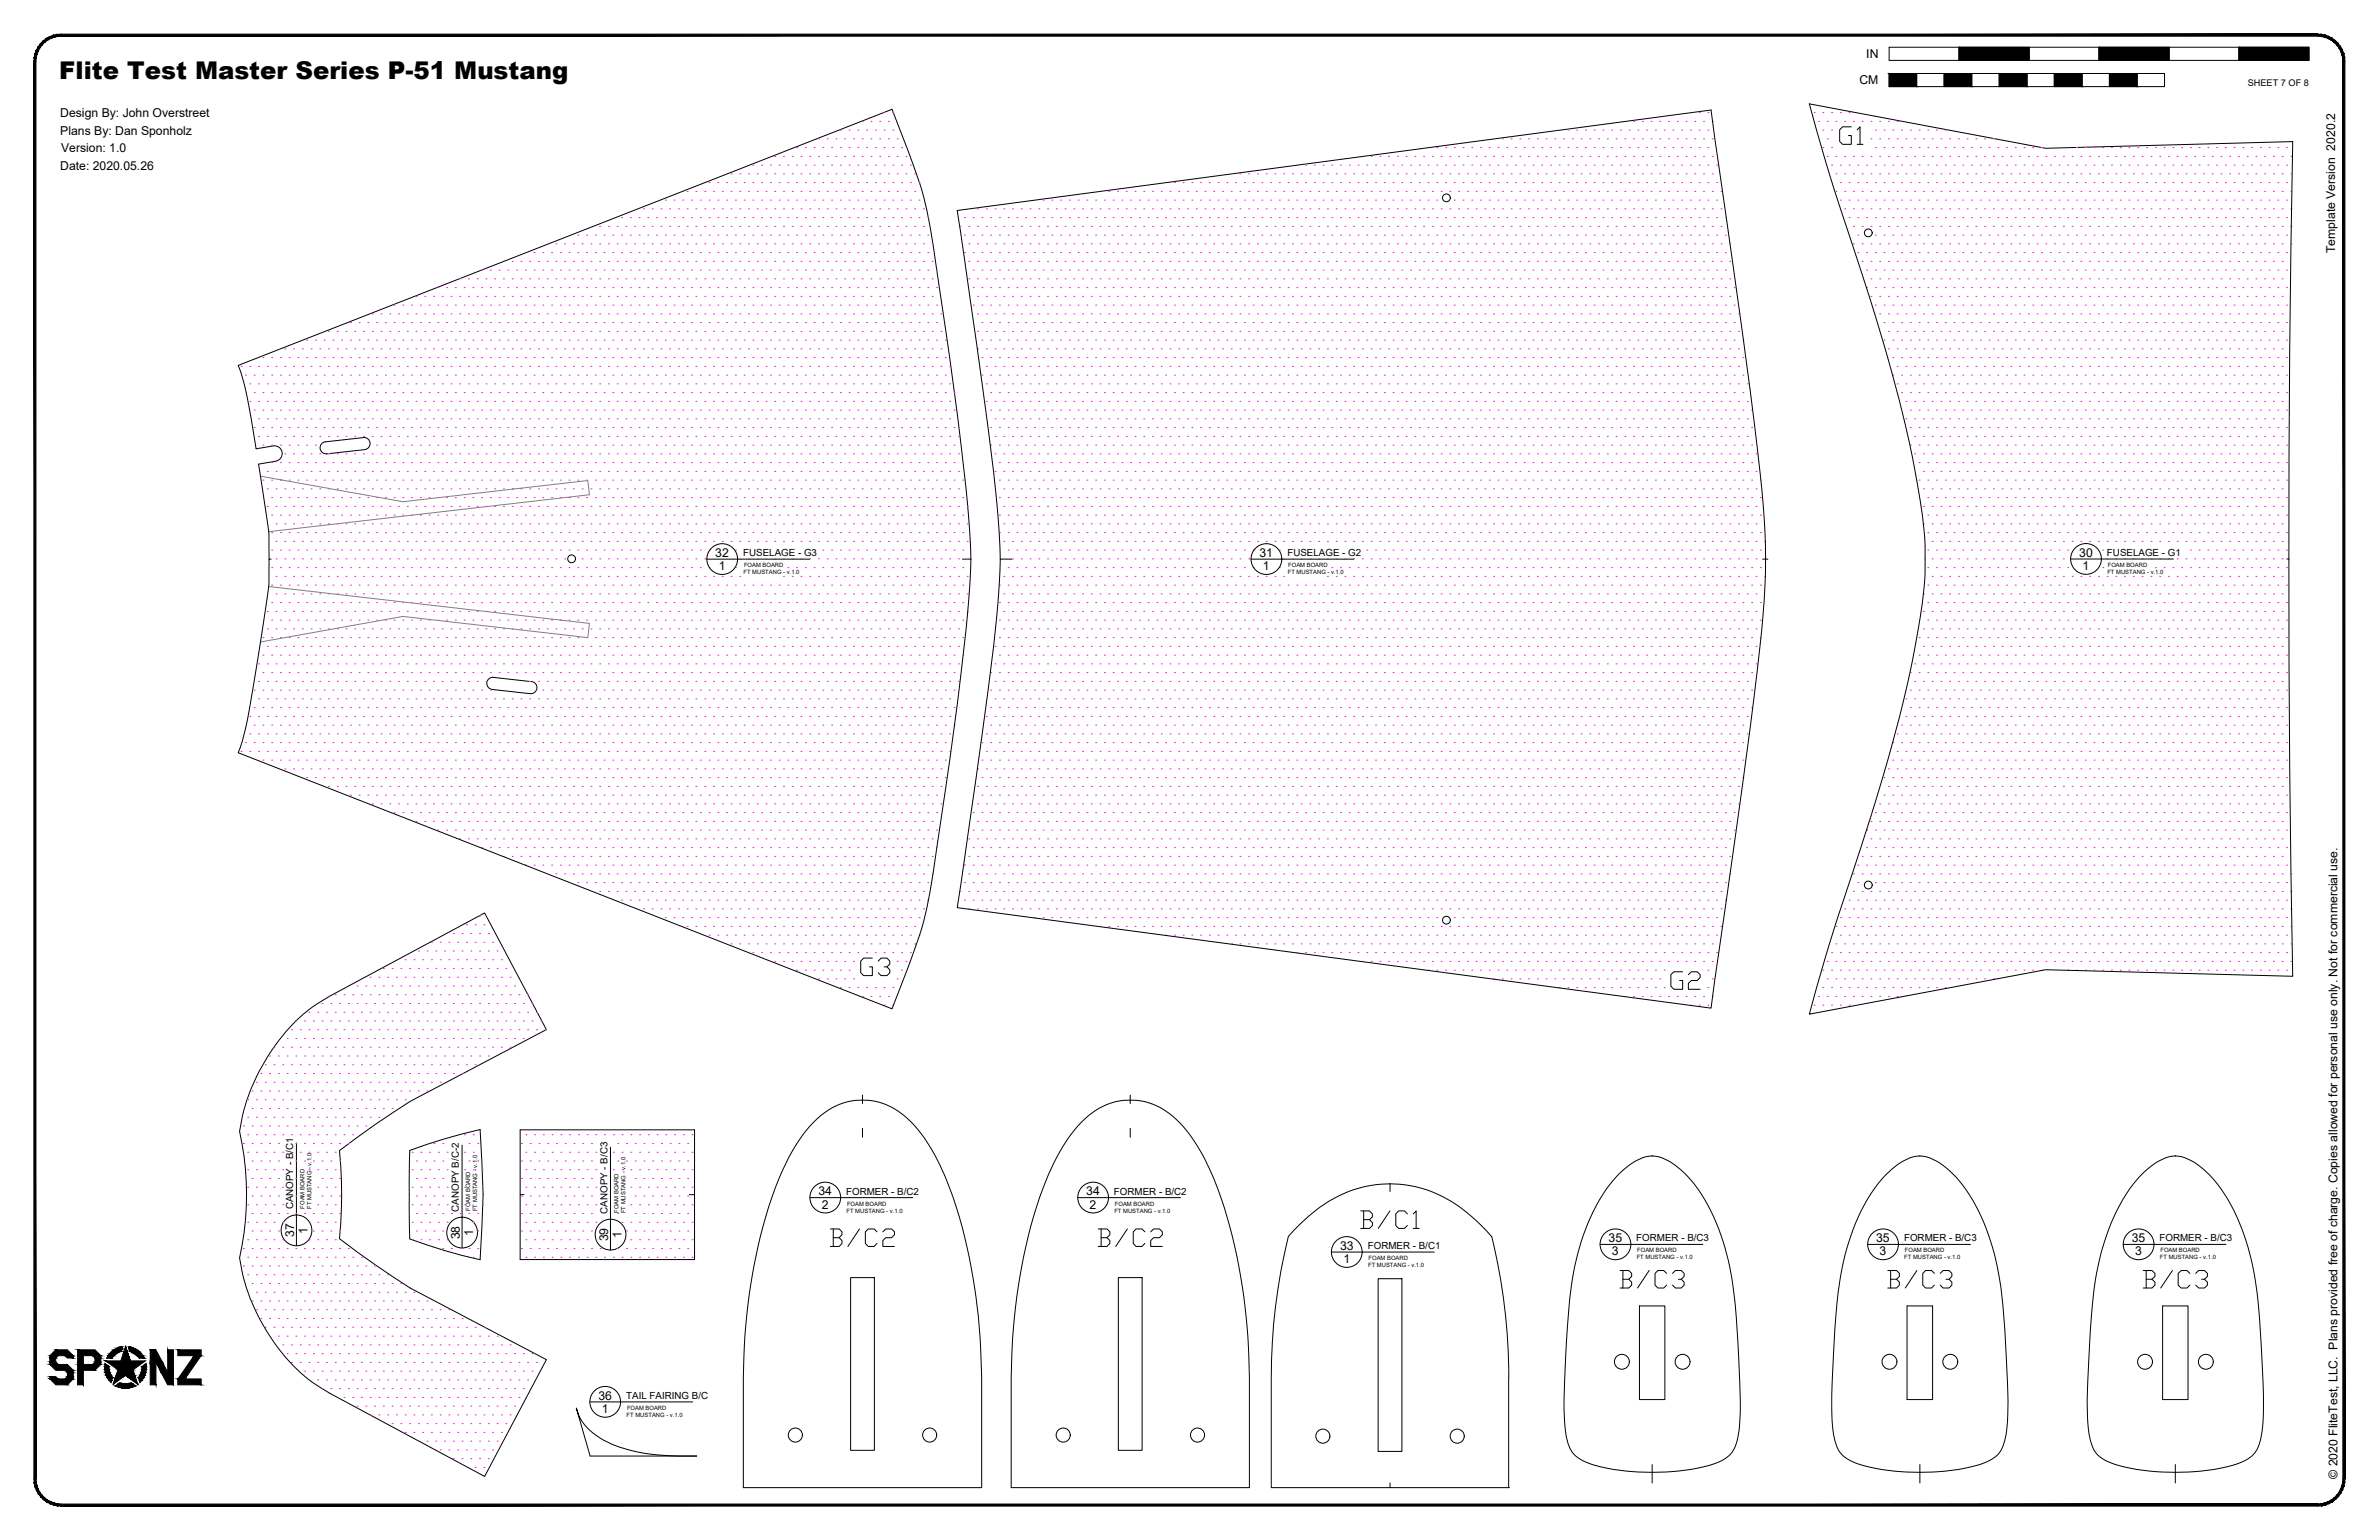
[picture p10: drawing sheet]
<svg xmlns="http://www.w3.org/2000/svg" width="864mm" height="559mm" viewBox="0 0 864 559" stroke-linecap="round" stroke-linejoin="round" font-family="sans-serif">
<defs><g id="words">
<g font-size="10.6">
<text x="666.4" y="53.6">G1</text>
<text x="311.1" y="355.2">G3</text>
<text x="605.4" y="360.2">G2</text>
<text x="492.8" y="447">B/C1</text>
<text x="300.2" y="453.7">B/C2</text>
<text x="397.6" y="453.7">B/C2</text>
<text x="586.7" y="468.5">B/C3</text>
<text x="684" y="468.5">B/C3</text>
<text x="776.8" y="468.5">B/C3</text>
</g>
<text font-size="8.9" x="21.5" y="28.8">Flite Test Master Series P-51 Mustang</text>
<g font-size="4.4">
<text x="677.5" y="21.1">IN</text>
<text x="675" y="30.6">CM</text>
<text x="21.9" y="42.5">Design By: John Overstreet</text>
<text x="21.9" y="48.9">Plans By: Dan Sponholz</text>
<text x="22.2" y="55.3">Version: 1.0</text>
<text x="21.9" y="61.7">Date: 2020.05.26</text>
<text x="847.7" y="91.9" transform="rotate(-90 847.7 91.9)">Template Version 2020.2</text>
<text x="259.7" y="202.1">32</text>
<text x="457.2" y="202.1">31</text>
<text x="754.8" y="202">30</text>
<text x="260.9" y="206.9">1</text>
<text x="458.5" y="206.9">1</text>
<text x="756" y="206.8">1</text>
<text x="297.1" y="433.8">34</text>
<text x="394.3" y="433.8">34</text>
<text x="298.3" y="438.5">2</text>
<text x="395.5" y="438.5">2</text>
<text x="106.8" y="449" transform="rotate(-90 106.8 449)">37</text>
<text x="111.6" y="447.7" transform="rotate(-90 111.6 447.7)">1</text>
<text x="166.9" y="449.7" transform="rotate(-90 166.9 449.7)">38</text>
<text x="171.7" y="448.5" transform="rotate(-90 171.7 448.5)">1</text>
<text x="225.6" y="449.3" transform="rotate(-90 225.6 449.3)">1</text>
<text x="220.8" y="450.4" transform="rotate(-90 220.8 450.4)">39</text>
<text x="486.4" y="453.5">33</text>
<text x="583.9" y="450.7">35</text>
<text x="585.2" y="455.5">3</text>
<text x="681.1" y="450.7">35</text>
<text x="682.3" y="455.5">3</text>
<text x="773.8" y="450.7">35</text>
<text x="775.1" y="455.5">3</text>
<text x="487.7" y="458.3">1</text>
<text x="217.2" y="507.9">36</text>
<text x="218.5" y="512.7">1</text>
<text x="848.5" y="536.6" transform="rotate(-90 848.5 536.6)">© 2020 FliteTest, LLC. Plans provided free of charge. Copies allowed for personal use only. Not for commercial use.</text>
</g>
<g font-size="3.5">
<text x="269.8" y="201.7">FUSELAGE - G3</text>
<text x="467.3" y="201.7">FUSELAGE - G2</text>
<text x="764.9" y="201.7">FUSELAGE - G1</text>
<text x="307.1" y="433.5">FORMER - B/C2</text>
<text x="404.4" y="433.5">FORMER - B/C2</text>
<text x="106.5" y="438.8" transform="rotate(-90 106.5 438.8)">CANOPY - B/C1</text>
<text x="166.6" y="439.6" transform="rotate(-90 166.6 439.6)">CANOPY B/C-2</text>
<text x="220.5" y="440.4" transform="rotate(-90 220.5 440.4)">CANOPY - B/C3</text>
<text x="496.5" y="453.2">FORMER - B/C1</text>
<text x="594" y="450.4">FORMER - B/C3</text>
<text x="691.2" y="450.4">FORMER - B/C3</text>
<text x="783.9" y="450.4">FORMER - B/C3</text>
<text x="227.3" y="507.6">TAIL FAIRING B/C</text>
</g>
<text font-size="3.3" x="816" y="31.1">SHEET 7 OF 8</text>
<g font-size="2.1">
<text x="269.9" y="208.3">FT MUSTANG - v.1.0</text>
<text x="270.1" y="205.8">FOAM BOARD</text>
<text x="467.5" y="208.3">FT MUSTANG - v.1.0</text>
<text x="467.6" y="205.8">FOAM BOARD</text>
<text x="765" y="208.3">FT MUSTANG - v.1.0</text>
<text x="765.2" y="205.8">FOAM BOARD</text>
<text x="307.5" y="437.5">FOAM BOARD</text>
<text x="404.7" y="437.5">FOAM BOARD</text>
<text x="110.5" y="438.5" transform="rotate(-90 110.5 438.5)">FOAM BOARD</text>
<text x="113.1" y="438.7" transform="rotate(-90 113.1 438.7)">FT MUSTANG - v.1.0</text>
<text x="170.7" y="439.3" transform="rotate(-90 170.7 439.3)">FOAM BOARD</text>
<text x="173.2" y="439.5" transform="rotate(-90 173.2 439.5)">FT MUSTANG - v.1.0</text>
<text x="224.5" y="440.1" transform="rotate(-90 224.5 440.1)">FOAM BOARD</text>
<text x="227.1" y="440.2" transform="rotate(-90 227.1 440.2)">FT MUSTANG - v.1.0</text>
<text x="307.3" y="440.1">FT MUSTANG - v.1.0</text>
<text x="404.5" y="440.1">FT MUSTANG - v.1.0</text>
<text x="594.3" y="454.5">FOAM BOARD</text>
<text x="691.5" y="454.5">FOAM BOARD</text>
<text x="784.3" y="454.5">FOAM BOARD</text>
<text x="496.7" y="459.8">FT MUSTANG - v.1.0</text>
<text x="496.8" y="457.2">FOAM BOARD</text>
<text x="594.1" y="457">FT MUSTANG - v.1.0</text>
<text x="691.3" y="457">FT MUSTANG - v.1.0</text>
<text x="784.1" y="457">FT MUSTANG - v.1.0</text>
<text x="227.5" y="514.2">FT MUSTANG - v.1.0</text>
<text x="227.6" y="511.6">FOAM BOARD</text>
</g>
</g></defs>
<!-- layer: 01 CUT -->
<g fill="none" stroke="#000" stroke-width=".36">
<path d="M656.8 37.7l85.8 16.1 89.7-2.4-1.1 75.7-.3 75.7 .3 75.7 1.1 75.8-89.7-2.4-85.8 16.1a908.4 908.4 0 0 1 19-61.2 561.2 561.2 0 0 0 20.3-77.4 132.8 132.8 0 0 0 0-53.1 559.3 559.3 0 0 0-20.3-77.4 895.4 895.4 0 0 1-19-61.2zM347.5 76.4l273.6-36.5 2.9 20.4a2790.6 2790.6 0 0 1 15.5 116.9 241.4 241.4 0 0 1-.5 56.4l-6.4 50.9-11.5 81.3-273.6-36.5 1.2-7.8a2694.2 2694.2 0 0 0 13.2-98.8 173.4 173.4 0 0 0-.4-43.7 2866.9 2866.9 0 0 0-14-102.6zM131.9 158.7a2.21 2.21 0 0 1 2.4 2 2.21 2.21 0 0 1-1.9 2.5l-13.8 1.5a2.21 2.21 0 0 1-2.4-2 2.21 2.21 0 0 1 2-2.4M131.9 158.8l-13.8 1.5M99.1 161.8l-6.1 1.1a186.2 186.2 0 0 0-5.5-27.6l-1-2.7 237.3-92.9 3.8 9.7a149.5 149.5 0 0 1 9.4 29.7 1656.5 1656.5 0 0 1 14.6 108.2l.8 15.6M99.2 161.8a2.8 2.8 0 0 1 3.2 2.3 2.8 2.8 0 0 1-2.3 3.2l-6.2 1.1 3.2 21.5a33.8 33.8 0 0 1 .5 8.6l.1 4.4M97.7 202.9l-.1 8.9a939.8 939.8 0 0 1-8.5 52.9l-1.1 4.3-1.5 4.1 237.3 93 3.8-9.8a149.5 149.5 0 0 0 9.4-29.6 1656.5 1656.5 0 0 0 14.6-108.3l.8-15.5M97.7 202.9h.7M349.4 202.9h3M363.2 202.9h4.2M639.8 202.9h2M830.1 202.8h.8"/>
<path d="M178.6 250.2l13.8 1.5M179.1 245.8l13.9 1.5a2.21 2.21 0 0 1 1.9 2.4 2.21 2.21 0 0 1-2.4 2M179.2 245.8a2.21 2.21 0 0 0-2.5 1.9 2.21 2.21 0 0 0 2 2.5M107.5 370.4l5.8-4.9 6.4-4.1 56.2-30.1 22.4 42.3-49.4 26a328.6 328.6 0 0 0-25.7 17.9 161.1 161.1 0 0 1 0 32 348.2 348.2 0 0 0 25.7 17.9l49.4 26-22.4 42.3-56.2-30.1a65 65 0 0 1-27.3-30.9 62.8 62.8 0 0 1-5.4-18.2 105.5 105.5 0 0 0 0-46 72.7 72.7 0 0 1 20.5-40.1zM313.1 397.4v3M410.3 397.4v3M188.8 410h63.3v47h-63.3zM295.2 407.4a23.7 23.7 0 0 1 35.8 0 73.6 73.6 0 0 1 15 27.2 213.1 213.1 0 0 1 10.4 65.3v39.9h-86.6v-39.9a203.4 203.4 0 0 1 12.9-72.2 66.2 66.2 0 0 1 12.5-20.3zM313.1 409.4v3.2M392.4 407.4a23.7 23.7 0 0 1 35.8 0 72.7 72.7 0 0 1 15 27.2 209.1 209.1 0 0 1 10.3 65.3v39.9h-86.4v-39.9a206.5 206.5 0 0 1 11.5-68.7 69.9 69.9 0 0 1 13.8-23.8zM410.3 409.4v3.2M148.6 433.5l.1-16a202.2 202.2 0 0 1 25.6-7.6 256 256 0 0 1 0 47.2 191.7 191.7 0 0 1-25.6-7.5"/>
<path d="M148.6 433.5l.2 16M188.8 433.5h1.4M250.2 433.5h1.9M504.6 429.6a44.8 44.8 0 0 0-31.3 13.3l-5.6 5.8a212.6 212.6 0 0 0-6.2 51.2v39.9M504.6 429.6a45 45 0 0 1 31.3 13.3l5.6 5.8M504.6 429.6v2.7M587.6 426a19.8 19.8 0 0 1 12.1-6.6 19.2 19.2 0 0 1 12.2 6.6 63.9 63.9 0 0 1 14.9 29 151.1 151.1 0 0 1 4.1 32.6 198.6 198.6 0 0 1 .5 30.5 17 17 0 0 1-3.1 9.4 17.6 17.6 0 0 1-9.9 4.8 83.2 83.2 0 0 1-41.8-1.4 10.8 10.8 0 0 1-8-9.3 83.8 83.8 0 0 1-.7-19.9 277.7 277.7 0 0 1 3.3-39.8 73.5 73.5 0 0 1 14.9-34.1zM684 426.9a20.2 20.2 0 0 1 12.9-7.5 20.3 20.3 0 0 1 12.9 7.5 71.2 71.2 0 0 1 15.7 35 209.1 209.1 0 0 1 2.8 30.4l.4 9.4a68 68 0 0 1-1.3 22.2 10.1 10.1 0 0 1-7.3 7 82.9 82.9 0 0 1-43 1.1 14.6 14.6 0 0 1-9.5-5.4 23.2 23.2 0 0 1-2.5-10.8l-.1-2.3a396.7 396.7 0 0 1 3-49.3 77.5 77.5 0 0 1 13.7-34.6zM776.8 426.9a20.3 20.3 0 0 1 12.9-7.5 20.2 20.2 0 0 1 12.9 7.5 71.2 71.2 0 0 1 15.6 35 209.1 209.1 0 0 1 2.9 30.4l.4 9.4a89.3 89.3 0 0 1-.7 19.9 11.2 11.2 0 0 1-9.1 9.7 83.3 83.3 0 0 1-45.2-.4 10.6 10.6 0 0 1-7.9-9.3 78.3 78.3 0 0 1-.7-19.9 347.2 347.2 0 0 1 2.8-37.5 78.4 78.4 0 0 1 13.8-34.6zM541.5 448.7a214.7 214.7 0 0 1 6.2 51.2M308.8 463.6h8.6v62.7h-8.6zM406 463.6h8.6v62.7h-8.6z"/>
<path d="M500.3 464h8.6v62.7h-8.6zM595.1 473.9h9.3v33.9h-9.3zM692.3 473.9h9.3v33.9h-9.3zM785 473.9h9.3v33.9h-9.3zM547.7 499.9v39.9M209.2 510.9a18.1 18.1 0 0 0 9.9 11.7 59.9 59.9 0 0 0 27.5 5.7h6.3h-38.7zM461.5 539.8h86.5M504.6 538.1v1.7M599.7 531.4v6.7M696.9 531.4v6.7M789.7 531.4v6.7"/>
<circle cx="525.1" cy="71.8" r="1.41"/>
<circle cx="678.2" cy="84.5" r="1.41"/>
<circle cx="207.5" cy="202.8" r="1.41"/>
<circle cx="525.1" cy="333.9" r="1.41"/>
<circle cx="678.2" cy="321.1" r="1.41"/>
<circle cx="588.8" cy="494.1" r="2.7"/>
<circle cx="610.8" cy="494.1" r="2.7"/>
<circle cx="685.9" cy="494.1" r="2.7"/>
<circle cx="708" cy="494.1" r="2.7"/>
<circle cx="778.7" cy="494.1" r="2.7"/>
<circle cx="800.7" cy="494.1" r="2.7"/>
<circle cx="288.7" cy="520.7" r="2.56"/>
<circle cx="337.5" cy="520.7" r="2.56"/>
<circle cx="385.9" cy="520.7" r="2.56"/>
<circle cx="434.7" cy="520.7" r="2.56"/>
<circle cx="480.2" cy="521.1" r="2.56"/>
<circle cx="529" cy="521.1" r="2.56"/>
</g>
<!-- layer: 08 CUTOUT -->
<path d="M94.6 172.8l51.7 9.3 67.1-7.7 .6 5.1-116.5 13.4M97.5 212.8l116.5 13.4-.6 5.2-67.1-7.7-51.7 9.3" fill="none" stroke="#808080" stroke-width=".36"/>
<!-- layer: 07 DE-PAPER -->
<g fill="none" stroke="#f0f" stroke-width=".36">
<path d="M273.3 59.9h.1M276.5 59.9h.1M279.7 59.9h.1M281.2 56.7h.1M282.8 59.9h.1M284.4 56.7h.1M286 59.9h.1M287.6 56.7h.1M289.2 53.6h.1M289.2 59.9h.1M290.8 56.7h.1M292.4 53.6h.1"/>
<path d="M292.4 59.9h.1M293.9 56.7h.1M295.5 53.6h.1M295.5 59.9h.1M297.1 50.4h.1M297.1 56.7h.1M298.7 53.6h.1M298.7 59.9h.1M300.3 50.4h.1M300.3 56.7h.1M301.9 53.6h.1M301.9 59.9h.1"/>
<path d="M303.5 50.4h.1M303.5 56.7h.1M305.1 47.2h.1M305.1 53.6h.1M305.1 59.9h.1M306.6 50.4h.1M306.6 56.7h.1M308.2 47.2h.1M308.2 53.6h.1M308.2 59.9h.1M309.8 50.4h.1M309.8 56.7h.1"/>
<path d="M311.4 47.2h.1M311.4 53.6h.1M311.4 59.9h.1M313 44h.1M313 50.4h.1M313 56.7h.1M314.6 47.2h.1M314.6 53.6h.1M314.6 59.9h.1M316.2 44h.1M316.2 50.4h.1M316.2 56.7h.1"/>
<path d="M317.8 47.2h.1M317.8 53.6h.1M317.8 59.9h.1M319.3 44h.1M319.3 50.4h.1M319.3 56.7h.1M320.9 40.9h.1M320.9 47.2h.1M320.9 53.6h.1M320.9 59.9h.1M322.5 44h.1M322.5 50.4h.1"/>
<path d="M322.5 56.7h.1M324.1 40.9h.1M324.1 47.2h.1M324.1 53.6h.1M324.1 59.9h.1M325.7 50.4h.1M325.7 56.7h.1M327.3 53.6h.1M327.3 59.9h.1M328.9 56.7h.1M330.5 59.9h.1M473.9 59.9h.1"/>
<path d="M477.1 59.9h.1M480.3 59.9h.1M483.5 59.9h.1M486.6 59.9h.1M489.8 59.9h.1M493 59.9h.1M496.2 59.9h.1M497.7 56.7h.1M499.3 59.9h.1M500.9 56.7h.1M502.5 59.9h.1M504.1 56.7h.1"/>
<path d="M505.7 59.9h.1M507.3 56.7h.1M508.9 59.9h.1M510.4 56.7h.1M512 59.9h.1M513.6 56.7h.1M515.2 59.9h.1M516.8 56.7h.1M518.4 59.9h.1M520 56.7h.1M521.6 53.6h.1M521.6 59.9h.1"/>
<path d="M523.1 56.7h.1M524.7 53.6h.1M524.7 59.9h.1M526.3 56.7h.1M527.9 53.6h.1M527.9 59.9h.1M529.5 56.7h.1M531.1 53.6h.1M531.1 59.9h.1M532.7 56.7h.1M534.3 53.6h.1M534.3 59.9h.1"/>
<path d="M535.8 56.7h.1M537.4 53.6h.1M537.4 59.9h.1M539 56.7h.1M540.6 53.6h.1M540.6 59.9h.1M542.2 56.7h.1M543.8 53.6h.1M543.8 59.9h.1M545.4 50.4h.1M545.4 56.7h.1M547 53.6h.1"/>
<path d="M547 59.9h.1M548.6 50.4h.1M548.6 56.7h.1M550.1 53.6h.1M550.1 59.9h.1M551.7 50.4h.1M551.7 56.7h.1M553.3 53.6h.1M553.3 59.9h.1M554.9 50.4h.1M554.9 56.7h.1M556.5 53.6h.1"/>
<path d="M556.5 59.9h.1M558.1 50.4h.1M558.1 56.7h.1M559.7 53.6h.1M559.7 59.9h.1M561.3 50.4h.1M561.3 56.7h.1M562.8 53.6h.1M562.8 59.9h.1M564.4 50.4h.1M564.4 56.7h.1M566 53.6h.1"/>
<path d="M566 59.9h.1M567.6 50.4h.1M567.6 56.7h.1M569.2 47.2h.1M569.2 53.6h.1M569.2 59.9h.1M570.8 50.4h.1M570.8 56.7h.1M572.4 47.2h.1M572.4 53.6h.1M572.4 59.9h.1M574 50.4h.1"/>
<path d="M574 56.7h.1M575.5 47.2h.1M575.5 53.6h.1M575.5 59.9h.1M577.1 50.4h.1M577.1 56.7h.1M578.7 47.2h.1M578.7 53.6h.1M578.7 59.9h.1M580.3 50.4h.1M580.3 56.7h.1M581.9 47.2h.1"/>
<path d="M581.9 53.6h.1M581.9 59.9h.1M583.5 50.4h.1M583.5 56.7h.1M585.1 47.2h.1M585.1 53.6h.1M585.1 59.9h.1M586.7 50.4h.1M586.7 56.7h.1M588.2 47.2h.1M588.2 53.6h.1M588.2 59.9h.1"/>
<path d="M589.8 50.4h.1M589.8 56.7h.1M591.4 47.2h.1M591.4 53.6h.1M591.4 59.9h.1M593 44h.1M593 50.4h.1M593 56.7h.1M594.6 47.2h.1M594.6 53.6h.1M594.6 59.9h.1M596.2 44h.1"/>
<path d="M596.2 50.4h.1M596.2 56.7h.1M597.8 47.2h.1M597.8 53.6h.1M597.8 59.9h.1M599.4 44h.1M599.4 50.4h.1M599.4 56.7h.1M600.9 47.2h.1M600.9 53.6h.1M600.9 59.9h.1M602.5 44h.1"/>
<path d="M602.5 50.4h.1M602.5 56.7h.1M604.1 47.2h.1M604.1 53.6h.1M604.1 59.9h.1M605.7 44h.1M605.7 50.4h.1M605.7 56.7h.1M607.3 47.2h.1M607.3 53.6h.1M607.3 59.9h.1M608.9 44h.1"/>
<path d="M608.9 50.4h.1M608.9 56.7h.1M610.5 47.2h.1M610.5 53.6h.1M610.5 59.9h.1M612.1 44h.1M612.1 50.4h.1M612.1 56.7h.1M613.6 47.2h.1M613.6 53.6h.1M613.6 59.9h.1M615.2 44h.1"/>
<path d="M615.2 50.4h.1M615.2 56.7h.1M616.8 40.9h.1M616.8 47.2h.1M616.8 53.6h.1M616.8 59.9h.1M618.4 44h.1M618.4 50.4h.1M618.4 56.7h.1M620 40.9h.1M620 47.2h.1M620 53.6h.1"/>
<path d="M620 59.9h.1M621.6 44h.1M621.6 50.4h.1M621.6 56.7h.1M623.2 59.9h.1M658.5 40.9h.1M660.1 44h.1M661.7 40.9h.1M661.7 47.2h.1M661.7 53.6h.1M664.9 40.9h.1M664.9 59.9h.1"/>
<path d="M668.1 40.9h.1M668.1 59.9h.1M671.2 40.9h.1M671.2 59.9h.1M674.4 59.9h.1M677.6 59.9h.1M680.8 59.9h.1M682.4 44h.1M682.4 50.4h.1M682.4 56.7h.1M683.9 47.2h.1M683.9 53.6h.1"/>
<path d="M683.9 59.9h.1M685.5 44h.1M685.5 50.4h.1M685.5 56.7h.1M687.1 47.2h.1M687.1 53.6h.1M687.1 59.9h.1M688.7 44h.1M688.7 50.4h.1M688.7 56.7h.1M690.3 47.2h.1M690.3 53.6h.1"/>
<path d="M690.3 59.9h.1M691.9 50.4h.1M691.9 56.7h.1M693.5 47.2h.1M693.5 53.6h.1M693.5 59.9h.1M695.1 50.4h.1M695.1 56.7h.1M696.6 47.2h.1M696.6 53.6h.1M696.6 59.9h.1M698.2 50.4h.1"/>
<path d="M698.2 56.7h.1M699.8 47.2h.1M699.8 53.6h.1M699.8 59.9h.1M701.4 50.4h.1M701.4 56.7h.1M703 47.2h.1M703 53.6h.1M703 59.9h.1M704.6 50.4h.1M704.6 56.7h.1M706.2 47.2h.1"/>
<path d="M706.2 53.6h.1M706.2 59.9h.1M707.8 50.4h.1M707.8 56.7h.1M709.3 53.6h.1M709.3 59.9h.1M710.9 50.4h.1M710.9 56.7h.1M712.5 53.6h.1M712.5 59.9h.1M714.1 50.4h.1M714.1 56.7h.1"/>
<path d="M715.7 53.6h.1M715.7 59.9h.1M717.3 50.4h.1M717.3 56.7h.1M718.9 53.6h.1M718.9 59.9h.1M720.5 50.4h.1M720.5 56.7h.1M722 53.6h.1M722 59.9h.1M723.6 50.4h.1M723.6 56.7h.1"/>
<path d="M725.2 53.6h.1M725.2 59.9h.1M726.8 56.7h.1M728.4 53.6h.1M728.4 59.9h.1M730 56.7h.1M731.6 53.6h.1M731.6 59.9h.1M733.2 56.7h.1M734.7 53.6h.1M734.7 59.9h.1M736.3 56.7h.1"/>
<path d="M737.9 53.6h.1M737.9 59.9h.1M739.5 56.7h.1M741.1 53.6h.1M741.1 59.9h.1M742.7 56.7h.1M744.3 59.9h.1M745.9 56.7h.1M747.4 59.9h.1M749 56.7h.1M750.6 59.9h.1M752.2 56.7h.1"/>
<path d="M753.8 53.6h.1M753.8 59.9h.1M755.4 56.7h.1M757 53.6h.1M757 59.9h.1M758.6 56.7h.1M760.1 53.6h.1M760.1 59.9h.1M761.7 56.7h.1M763.3 53.6h.1M763.3 59.9h.1M764.9 56.7h.1"/>
<path d="M766.5 53.6h.1M766.5 59.9h.1M768.1 56.7h.1M769.7 53.6h.1M769.7 59.9h.1M771.3 56.7h.1M772.8 53.6h.1M772.8 59.9h.1M774.4 56.7h.1M776 53.6h.1M776 59.9h.1M777.6 56.7h.1"/>
<path d="M779.2 53.6h.1M779.2 59.9h.1M780.8 56.7h.1M782.4 53.6h.1M782.4 59.9h.1M784 56.7h.1M785.6 53.6h.1M785.6 59.9h.1M787.2 56.7h.1M788.8 53.6h.1M788.8 59.9h.1M790.4 56.7h.1"/>
<path d="M791.9 53.6h.1M791.9 59.9h.1M793.5 56.7h.1M795.1 53.6h.1M795.1 59.9h.1M796.7 56.7h.1M798.3 53.6h.1M798.3 59.9h.1M799.9 56.7h.1M801.5 53.6h.1M801.5 59.9h.1M803.1 56.7h.1"/>
<path d="M804.6 53.6h.1M804.6 59.9h.1M806.2 56.7h.1M807.8 53.6h.1M807.8 59.9h.1M809.4 56.7h.1M811 53.6h.1M811 59.9h.1M812.6 56.7h.1M814.2 53.6h.1M814.2 59.9h.1M815.8 56.7h.1"/>
<path d="M817.3 53.6h.1M817.3 59.9h.1M818.9 56.7h.1M820.5 53.6h.1M820.5 59.9h.1M822.1 56.7h.1M823.7 53.6h.1M823.7 59.9h.1M825.3 56.7h.1M826.9 53.6h.1M826.9 59.9h.1M828.5 56.7h.1"/>
<path d="M830 53.6h.1M830 59.9h.1M831.6 56.7h.1M225.6 79h.1M228.8 79h.1M232 79h.1M233.6 75.8h.1M235.2 79h.1M236.7 75.8h.1M238.3 79h.1M239.9 75.8h.1M241.5 72.6h.1"/>
<path d="M241.5 79h.1M243.1 75.8h.1M244.7 72.6h.1M244.7 79h.1M246.3 75.8h.1M247.9 72.6h.1M247.9 79h.1M249.4 69.4h.1M249.4 75.8h.1M251 72.6h.1M251 79h.1M252.6 69.4h.1"/>
<path d="M252.6 75.8h.1M254.2 72.6h.1M254.2 79h.1M255.8 69.4h.1M255.8 75.8h.1M257.4 66.3h.1M257.4 72.6h.1M257.4 79h.1M259 69.4h.1M259 75.8h.1M260.6 66.3h.1M260.6 72.6h.1"/>
<path d="M260.6 79h.1M262.2 69.4h.1M262.2 75.8h.1M263.8 66.3h.1M263.8 72.6h.1M263.8 79h.1M265.4 63.1h.1M265.4 69.4h.1M265.4 75.8h.1M267 66.3h.1M267 72.6h.1M267 79h.1"/>
<path d="M268.5 63.1h.1M268.5 69.4h.1M268.5 75.8h.1M270.1 66.3h.1M270.1 72.6h.1M270.1 79h.1M271.7 63.1h.1M271.7 69.4h.1M271.7 75.8h.1M273.3 66.3h.1M273.3 72.6h.1M273.3 79h.1"/>
<path d="M274.9 63.1h.1M274.9 69.4h.1M274.9 75.8h.1M276.5 66.3h.1M276.5 72.6h.1M276.5 79h.1M278.1 63.1h.1M278.1 69.4h.1M278.1 75.8h.1M279.7 66.3h.1M279.7 72.6h.1M279.7 79h.1"/>
<path d="M281.2 63.1h.1M281.2 69.4h.1M281.2 75.8h.1M282.8 66.3h.1M282.8 72.6h.1M282.8 79h.1M284.4 63.1h.1M284.4 69.4h.1M284.4 75.8h.1M286 66.3h.1M286 72.6h.1M286 79h.1"/>
<path d="M287.6 63.1h.1M287.6 69.4h.1M287.6 75.8h.1M289.2 66.3h.1M289.2 72.6h.1M289.2 79h.1M290.8 63.1h.1M290.8 69.4h.1M290.8 75.8h.1M292.4 66.3h.1M292.4 72.6h.1M292.4 79h.1"/>
<path d="M293.9 63.1h.1M293.9 69.4h.1M293.9 75.8h.1M295.5 66.3h.1M295.5 72.6h.1M295.5 79h.1M297.1 63.1h.1M297.1 69.4h.1M297.1 75.8h.1M298.7 66.3h.1M298.7 72.6h.1M298.7 79h.1"/>
<path d="M300.3 63.1h.1M300.3 69.4h.1M300.3 75.8h.1M301.9 66.3h.1M301.9 72.6h.1M301.9 79h.1M303.5 63.1h.1M303.5 69.4h.1M303.5 75.8h.1M305.1 66.3h.1M305.1 72.6h.1M305.1 79h.1"/>
<path d="M306.6 63.1h.1M306.6 69.4h.1M306.6 75.8h.1M308.2 66.3h.1M308.2 72.6h.1M308.2 79h.1M309.8 63.1h.1M309.8 69.4h.1M309.8 75.8h.1M311.4 66.3h.1M311.4 72.6h.1M311.4 79h.1"/>
<path d="M313 63.1h.1M313 69.4h.1M313 75.8h.1M314.6 66.3h.1M314.6 72.6h.1M314.6 79h.1M316.2 63.1h.1M316.2 69.4h.1M316.2 75.8h.1M317.8 66.3h.1M317.8 72.6h.1M317.8 79h.1"/>
<path d="M319.3 63.1h.1M319.3 69.4h.1M319.3 75.8h.1M320.9 66.3h.1M320.9 72.6h.1M320.9 79h.1M322.5 63.1h.1M322.5 69.4h.1M322.5 75.8h.1M324.1 66.3h.1M324.1 72.6h.1M324.1 79h.1"/>
<path d="M325.7 63.1h.1M325.7 69.4h.1M325.7 75.8h.1M327.3 66.3h.1M327.3 72.6h.1M327.3 79h.1M328.9 63.1h.1M328.9 69.4h.1M328.9 75.8h.1M330.5 66.3h.1M330.5 72.6h.1M330.5 79h.1"/>
<path d="M332 63.1h.1M332 69.4h.1M332 75.8h.1M333.6 66.3h.1M333.6 72.6h.1M333.6 79h.1M335.2 75.8h.1M336.8 79h.1M350.1 79h.1M353.3 79h.1M354.9 75.8h.1M356.5 79h.1"/>
<path d="M358 75.8h.1M359.6 79h.1M361.2 75.8h.1M362.8 79h.1M364.4 75.8h.1M366 79h.1M367.6 75.8h.1M369.2 79h.1M370.7 75.8h.1M372.3 79h.1M373.9 75.8h.1M375.5 79h.1"/>
<path d="M377.1 75.8h.1M378.7 72.6h.1M378.7 79h.1M380.3 75.8h.1M381.9 72.6h.1M381.9 79h.1M383.4 75.8h.1M385 72.6h.1M385 79h.1M386.6 75.8h.1M388.2 72.6h.1M388.2 79h.1"/>
<path d="M389.8 75.8h.1M391.4 72.6h.1M391.4 79h.1M393 75.8h.1M394.6 72.6h.1M394.6 79h.1M396.1 75.8h.1M397.7 72.6h.1M397.7 79h.1M399.3 75.8h.1M400.9 72.6h.1M400.9 79h.1"/>
<path d="M402.5 69.4h.1M402.5 75.8h.1M404.1 72.6h.1M404.1 79h.1M405.7 69.4h.1M405.7 75.8h.1M407.3 72.6h.1M407.3 79h.1M408.8 69.4h.1M408.8 75.8h.1M410.4 72.6h.1M410.4 79h.1"/>
<path d="M412 69.4h.1M412 75.8h.1M413.6 72.6h.1M413.6 79h.1M415.2 69.4h.1M415.2 75.8h.1M416.8 72.6h.1M416.8 79h.1M418.4 69.4h.1M418.4 75.8h.1M420 72.6h.1M420 79h.1"/>
<path d="M421.5 69.4h.1M421.5 75.8h.1M423.1 72.6h.1M423.1 79h.1M424.7 69.4h.1M424.7 75.8h.1M426.3 66.3h.1M426.3 72.6h.1M426.3 79h.1M427.9 69.4h.1M427.9 75.8h.1M429.5 66.3h.1"/>
<path d="M429.5 72.6h.1M429.5 79h.1M431.1 69.4h.1M431.1 75.8h.1M432.7 66.3h.1M432.7 72.6h.1M432.7 79h.1M434.2 69.4h.1M434.2 75.8h.1M435.8 66.3h.1M435.8 72.6h.1M435.8 79h.1"/>
<path d="M437.4 69.4h.1M437.4 75.8h.1M439 66.3h.1M439 72.6h.1M439 79h.1M440.6 69.4h.1M440.6 75.8h.1M442.2 66.3h.1M442.2 72.6h.1M442.2 79h.1M443.8 69.4h.1M443.8 75.8h.1"/>
<path d="M445.4 66.3h.1M445.4 72.6h.1M445.4 79h.1M446.9 69.4h.1M446.9 75.8h.1M448.5 66.3h.1M448.5 72.6h.1M448.5 79h.1M450.1 63.1h.1M450.1 69.4h.1M450.1 75.8h.1M451.7 66.3h.1"/>
<path d="M451.7 72.6h.1M451.7 79h.1M453.3 63.1h.1M453.3 69.4h.1M453.3 75.8h.1M454.9 66.3h.1M454.9 72.6h.1M454.9 79h.1M456.5 63.1h.1M456.5 69.4h.1M456.5 75.8h.1M458.1 66.3h.1"/>
<path d="M458.1 72.6h.1M458.1 79h.1M459.6 63.1h.1M459.6 69.4h.1M459.6 75.8h.1M461.2 66.3h.1M461.2 72.6h.1M461.2 79h.1M462.8 63.1h.1M462.8 69.4h.1M462.8 75.8h.1M464.4 66.3h.1"/>
<path d="M464.4 72.6h.1M464.4 79h.1M466 63.1h.1M466 69.4h.1M466 75.8h.1M467.6 66.3h.1M467.6 72.6h.1M467.6 79h.1M469.2 63.1h.1M469.2 69.4h.1M469.2 75.8h.1M470.8 66.3h.1"/>
<path d="M470.8 72.6h.1M470.8 79h.1M472.3 63.1h.1M472.3 69.4h.1M472.3 75.8h.1M473.9 66.3h.1M473.9 72.6h.1M473.9 79h.1M475.5 63.1h.1M475.5 69.4h.1M475.5 75.8h.1M477.1 66.3h.1"/>
<path d="M477.1 72.6h.1M477.1 79h.1M478.7 63.1h.1M478.7 69.4h.1M478.7 75.8h.1M480.3 66.3h.1M480.3 72.6h.1M480.3 79h.1M481.9 63.1h.1M481.9 69.4h.1M481.9 75.8h.1M483.5 66.3h.1"/>
<path d="M483.5 72.6h.1M483.5 79h.1M485 63.1h.1M485 69.4h.1M485 75.8h.1M486.6 66.3h.1M486.6 72.6h.1M486.6 79h.1M488.2 63.1h.1M488.2 69.4h.1M488.2 75.8h.1M489.8 66.3h.1"/>
<path d="M489.8 72.6h.1M489.8 79h.1M491.4 63.1h.1M491.4 69.4h.1M491.4 75.8h.1M493 66.3h.1M493 72.6h.1M493 79h.1M494.6 63.1h.1M494.6 69.4h.1M494.6 75.8h.1M496.2 66.3h.1"/>
<path d="M496.2 72.6h.1M496.2 79h.1M497.7 63.1h.1M497.7 69.4h.1M497.7 75.8h.1M499.3 66.3h.1M499.3 72.6h.1M499.3 79h.1M500.9 63.1h.1M500.9 69.4h.1M500.9 75.8h.1M502.5 66.3h.1"/>
<path d="M502.5 72.6h.1M502.5 79h.1M504.1 63.1h.1M504.1 69.4h.1M504.1 75.8h.1M505.7 66.3h.1M505.7 72.6h.1M505.7 79h.1M507.3 63.1h.1M507.3 69.4h.1M507.3 75.8h.1M508.9 66.3h.1"/>
<path d="M508.9 72.6h.1M508.9 79h.1M510.4 63.1h.1M510.4 69.4h.1M510.4 75.8h.1M512 66.3h.1M512 72.6h.1M512 79h.1M513.6 63.1h.1M513.6 69.4h.1M513.6 75.8h.1M515.2 66.3h.1"/>
<path d="M515.2 72.6h.1M515.2 79h.1M516.8 63.1h.1M516.8 69.4h.1M516.8 75.8h.1M518.4 66.3h.1M518.4 72.6h.1M518.4 79h.1M520 63.1h.1M520 69.4h.1M520 75.8h.1M521.6 66.3h.1"/>
<path d="M521.6 72.6h.1M521.6 79h.1M523.1 63.1h.1M523.1 69.4h.1M523.1 75.8h.1M524.7 66.3h.1M524.7 79h.1M526.3 63.1h.1M526.3 69.4h.1M526.3 75.8h.1M527.9 66.3h.1M527.9 72.6h.1"/>
<path d="M527.9 79h.1M529.5 63.1h.1M529.5 69.4h.1M529.5 75.8h.1M531.1 66.3h.1M531.1 72.6h.1M531.1 79h.1M532.7 63.1h.1M532.7 69.4h.1M532.7 75.8h.1M534.3 66.3h.1M534.3 72.6h.1"/>
<path d="M534.3 79h.1M535.8 63.1h.1M535.8 69.4h.1M535.8 75.8h.1M537.4 66.3h.1M537.4 72.6h.1M537.4 79h.1M539 63.1h.1M539 69.4h.1M539 75.8h.1M540.6 66.3h.1M540.6 72.6h.1"/>
<path d="M540.6 79h.1M542.2 63.1h.1M542.2 69.4h.1M542.2 75.8h.1M543.8 66.3h.1M543.8 72.6h.1M543.8 79h.1M545.4 63.1h.1M545.4 69.4h.1M545.4 75.8h.1M547 66.3h.1M547 72.6h.1"/>
<path d="M547 79h.1M548.6 63.1h.1M548.6 69.4h.1M548.6 75.8h.1M550.1 66.3h.1M550.1 72.6h.1M550.1 79h.1M551.7 63.1h.1M551.7 69.4h.1M551.7 75.8h.1M553.3 66.3h.1M553.3 72.6h.1"/>
<path d="M553.3 79h.1M554.9 63.1h.1M554.9 69.4h.1M554.9 75.8h.1M556.5 66.3h.1M556.5 72.6h.1M556.5 79h.1M558.1 63.1h.1M558.1 69.4h.1M558.1 75.8h.1M559.7 66.3h.1M559.7 72.6h.1"/>
<path d="M559.7 79h.1M561.3 63.1h.1M561.3 69.4h.1M561.3 75.8h.1M562.8 66.3h.1M562.8 72.6h.1M562.8 79h.1M564.4 63.1h.1M564.4 69.4h.1M564.4 75.8h.1M566 66.3h.1M566 72.6h.1"/>
<path d="M566 79h.1M567.6 63.1h.1M567.6 69.4h.1M567.6 75.8h.1M569.2 66.3h.1M569.2 72.6h.1M569.2 79h.1M570.8 63.1h.1M570.8 69.4h.1M570.8 75.8h.1M572.4 66.3h.1M572.4 72.6h.1"/>
<path d="M572.4 79h.1M574 63.1h.1M574 69.4h.1M574 75.8h.1M575.5 66.3h.1M575.5 72.6h.1M575.5 79h.1M577.1 63.1h.1M577.1 69.4h.1M577.1 75.8h.1M578.7 66.3h.1M578.7 72.6h.1"/>
<path d="M578.7 79h.1M580.3 63.1h.1M580.3 69.4h.1M580.3 75.8h.1M581.9 66.3h.1M581.9 72.6h.1M581.9 79h.1M583.5 63.1h.1M583.5 69.4h.1M583.5 75.8h.1M585.1 66.3h.1M585.1 72.6h.1"/>
<path d="M585.1 79h.1M586.7 63.1h.1M586.7 69.4h.1M586.7 75.8h.1M588.2 66.3h.1M588.2 72.6h.1M588.2 79h.1M589.8 63.1h.1M589.8 69.4h.1M589.8 75.8h.1M591.4 66.3h.1M591.4 72.6h.1"/>
<path d="M591.4 79h.1M593 63.1h.1M593 69.4h.1M593 75.8h.1M594.6 66.3h.1M594.6 72.6h.1M594.6 79h.1M596.2 63.1h.1M596.2 69.4h.1M596.2 75.8h.1M597.8 66.3h.1M597.8 72.6h.1"/>
<path d="M597.8 79h.1M599.4 63.1h.1M599.4 69.4h.1M599.4 75.8h.1M600.9 66.3h.1M600.9 72.6h.1M600.9 79h.1M602.5 63.1h.1M602.5 69.4h.1M602.5 75.8h.1M604.1 66.3h.1M604.1 72.6h.1"/>
<path d="M604.1 79h.1M605.7 63.1h.1M605.7 69.4h.1M605.7 75.8h.1M607.3 66.3h.1M607.3 72.6h.1M607.3 79h.1M608.9 63.1h.1M608.9 69.4h.1M608.9 75.8h.1M610.5 66.3h.1M610.5 72.6h.1"/>
<path d="M610.5 79h.1M612.1 63.1h.1M612.1 69.4h.1M612.1 75.8h.1M613.6 66.3h.1M613.6 72.6h.1M613.6 79h.1M615.2 63.1h.1M615.2 69.4h.1M615.2 75.8h.1M616.8 66.3h.1M616.8 72.6h.1"/>
<path d="M616.8 79h.1M618.4 63.1h.1M618.4 69.4h.1M618.4 75.8h.1M620 66.3h.1M620 72.6h.1M620 79h.1M621.6 63.1h.1M621.6 69.4h.1M621.6 75.8h.1M623.2 66.3h.1M623.2 72.6h.1"/>
<path d="M623.2 79h.1M624.8 69.4h.1M624.8 75.8h.1M626.3 79h.1M666.5 63.1h.1M666.5 69.4h.1M668.1 66.3h.1M668.1 72.6h.1M669.7 63.1h.1M669.7 69.4h.1M669.7 75.8h.1M671.2 66.3h.1"/>
<path d="M671.2 72.6h.1M671.2 79h.1M672.8 63.1h.1M672.8 69.4h.1M672.8 75.8h.1M674.4 66.3h.1M674.4 72.6h.1M674.4 79h.1M676 63.1h.1M676 69.4h.1M676 75.8h.1M677.6 66.3h.1"/>
<path d="M677.6 72.6h.1M677.6 79h.1M679.2 63.1h.1M679.2 69.4h.1M679.2 75.8h.1M680.8 66.3h.1M680.8 72.6h.1M680.8 79h.1M682.4 63.1h.1M682.4 69.4h.1M682.4 75.8h.1M683.9 66.3h.1"/>
<path d="M683.9 72.6h.1M683.9 79h.1M685.5 63.1h.1M685.5 69.4h.1M685.5 75.8h.1M687.1 66.3h.1M687.1 72.6h.1M687.1 79h.1M688.7 63.1h.1M688.7 69.4h.1M688.7 75.8h.1M690.3 66.3h.1"/>
<path d="M690.3 72.6h.1M690.3 79h.1M691.9 63.1h.1M691.9 69.4h.1M691.9 75.8h.1M693.5 66.3h.1M693.5 72.6h.1M693.5 79h.1M695.1 63.1h.1M695.1 69.4h.1M695.1 75.8h.1M696.6 66.3h.1"/>
<path d="M696.6 72.6h.1M696.6 79h.1M698.2 63.1h.1M698.2 69.4h.1M698.2 75.8h.1M699.8 66.3h.1M699.8 72.6h.1M699.8 79h.1M701.4 63.1h.1M701.4 69.4h.1M701.4 75.8h.1M703 66.3h.1"/>
<path d="M703 72.6h.1M703 79h.1M704.6 63.1h.1M704.6 69.4h.1M704.6 75.8h.1M706.2 66.3h.1M706.2 72.6h.1M706.2 79h.1M707.8 63.1h.1M707.8 69.4h.1M707.8 75.8h.1M709.3 66.3h.1"/>
<path d="M709.3 72.6h.1M709.3 79h.1M710.9 63.1h.1M710.9 69.4h.1M710.9 75.8h.1M712.5 66.3h.1M712.5 72.6h.1M712.5 79h.1M714.1 63.1h.1M714.1 69.4h.1M714.1 75.8h.1M715.7 66.3h.1"/>
<path d="M715.7 72.6h.1M715.7 79h.1M717.3 63.1h.1M717.3 69.4h.1M717.3 75.8h.1M718.9 66.3h.1M718.9 72.6h.1M718.9 79h.1M720.5 63.1h.1M720.5 69.4h.1M720.5 75.8h.1M722 66.3h.1"/>
<path d="M722 72.6h.1M722 79h.1M723.6 63.1h.1M723.6 69.4h.1M723.6 75.8h.1M725.2 66.3h.1M725.2 72.6h.1M725.2 79h.1M726.8 63.1h.1M726.8 69.4h.1M726.8 75.8h.1M728.4 66.3h.1"/>
<path d="M728.4 72.6h.1M728.4 79h.1M730 63.1h.1M730 69.4h.1M730 75.8h.1M731.6 66.3h.1M731.6 72.6h.1M731.6 79h.1M733.2 63.1h.1M733.2 69.4h.1M733.2 75.8h.1M734.7 66.3h.1"/>
<path d="M734.7 72.6h.1M734.7 79h.1M736.3 63.1h.1M736.3 69.4h.1M736.3 75.8h.1M737.9 66.3h.1M737.9 72.6h.1M737.9 79h.1M739.5 63.1h.1M739.5 69.4h.1M739.5 75.8h.1M741.1 66.3h.1"/>
<path d="M741.1 72.6h.1M741.1 79h.1M742.7 63.1h.1M742.7 69.4h.1M742.7 75.8h.1M744.3 66.3h.1M744.3 72.6h.1M744.3 79h.1M745.9 63.1h.1M745.9 69.4h.1M745.9 75.8h.1M747.4 66.3h.1"/>
<path d="M747.4 72.6h.1M747.4 79h.1M749 63.1h.1M749 69.4h.1M749 75.8h.1M750.6 66.3h.1M750.6 72.6h.1M750.6 79h.1M752.2 63.1h.1M752.2 69.4h.1M752.2 75.8h.1M753.8 66.3h.1"/>
<path d="M753.8 72.6h.1M753.8 79h.1M755.4 63.1h.1M755.4 69.4h.1M755.4 75.8h.1M757 66.3h.1M757 72.6h.1M757 79h.1M758.6 63.1h.1M758.6 69.4h.1M758.6 75.8h.1M760.1 66.3h.1"/>
<path d="M760.1 72.6h.1M760.1 79h.1M761.7 63.1h.1M761.7 69.4h.1M761.7 75.8h.1M763.3 66.3h.1M763.3 72.6h.1M763.3 79h.1M764.9 63.1h.1M764.9 69.4h.1M764.9 75.8h.1M766.5 66.3h.1"/>
<path d="M766.5 72.6h.1M766.5 79h.1M768.1 63.1h.1M768.1 69.4h.1M768.1 75.8h.1M769.7 66.3h.1M769.7 72.6h.1M769.7 79h.1M771.3 63.1h.1M771.3 69.4h.1M771.3 75.8h.1M772.8 66.3h.1"/>
<path d="M772.8 72.6h.1M772.8 79h.1M774.4 63.1h.1M774.4 69.4h.1M774.4 75.8h.1M776 66.3h.1M776 72.6h.1M776 79h.1M777.6 63.1h.1M777.6 69.4h.1M777.6 75.8h.1M779.2 66.3h.1"/>
<path d="M779.2 72.6h.1M779.2 79h.1M780.8 63.1h.1M780.8 69.4h.1M780.8 75.8h.1M782.4 66.3h.1M782.4 72.6h.1M782.4 79h.1M784 63.1h.1M784 69.4h.1M784 75.8h.1M785.6 66.3h.1"/>
<path d="M785.6 72.6h.1M785.6 79h.1M787.2 63.1h.1M787.2 69.4h.1M787.2 75.8h.1M788.8 66.3h.1M788.8 72.6h.1M788.8 79h.1M790.4 63.1h.1M790.4 69.4h.1M790.4 75.8h.1M791.9 66.3h.1"/>
<path d="M791.9 72.6h.1M791.9 79h.1M793.5 63.1h.1M793.5 69.4h.1M793.5 75.8h.1M795.1 66.3h.1M795.1 72.6h.1M795.1 79h.1M796.7 63.1h.1M796.7 69.4h.1M796.7 75.8h.1M798.3 66.3h.1"/>
<path d="M798.3 72.6h.1M798.3 79h.1M799.9 63.1h.1M799.9 69.4h.1M799.9 75.8h.1M801.5 66.3h.1M801.5 72.6h.1M801.5 79h.1M803.1 63.1h.1M803.1 69.4h.1M803.1 75.8h.1M804.6 66.3h.1"/>
<path d="M804.6 72.6h.1M804.6 79h.1M806.2 63.1h.1M806.2 69.4h.1M806.2 75.8h.1M807.8 66.3h.1M807.8 72.6h.1M807.8 79h.1M809.4 63.1h.1M809.4 69.4h.1M809.4 75.8h.1M811 66.3h.1"/>
<path d="M811 72.6h.1M811 79h.1M812.6 63.1h.1M812.6 69.4h.1M812.6 75.8h.1M814.2 66.3h.1M814.2 72.6h.1M814.2 79h.1M815.8 63.1h.1M815.8 69.4h.1M815.8 75.8h.1M817.3 66.3h.1"/>
<path d="M817.3 72.6h.1M817.3 79h.1M818.9 63.1h.1M818.9 69.4h.1M818.9 75.8h.1M820.5 66.3h.1M820.5 72.6h.1M820.5 79h.1M822.1 63.1h.1M822.1 69.4h.1M822.1 75.8h.1M823.7 66.3h.1"/>
<path d="M823.7 72.6h.1M823.7 79h.1M825.3 63.1h.1M825.3 69.4h.1M825.3 75.8h.1M826.9 66.3h.1M826.9 72.6h.1M826.9 79h.1M828.5 63.1h.1M828.5 69.4h.1M828.5 75.8h.1M830 66.3h.1"/>
<path d="M830 72.6h.1M830 79h.1M831.6 63.1h.1M831.6 69.4h.1M831.6 75.8h.1M174.8 98h.1M178 98h.1M181.2 98h.1M184.4 98h.1M185.9 94.8h.1M187.5 98h.1M189.1 94.8h.1"/>
<path d="M190.7 98h.1M192.3 94.8h.1M193.9 91.7h.1M193.9 98h.1M195.5 94.8h.1M197.1 91.7h.1M197.1 98h.1M198.6 94.8h.1M200.2 91.7h.1M200.2 98h.1M201.8 88.5h.1M201.8 94.8h.1"/>
<path d="M203.4 91.7h.1M203.4 98h.1M205 88.5h.1M205 94.8h.1M206.6 91.7h.1M206.6 98h.1M208.2 88.5h.1M208.2 94.8h.1M209.8 85.3h.1M209.8 91.7h.1M209.8 98h.1M211.3 88.5h.1"/>
<path d="M211.3 94.8h.1M212.9 85.3h.1M212.9 91.7h.1M212.9 98h.1M214.5 88.5h.1M214.5 94.8h.1M216.1 85.3h.1M216.1 91.7h.1M216.1 98h.1M217.7 82.1h.1M217.7 88.5h.1M217.7 94.8h.1"/>
<path d="M219.3 85.3h.1M219.3 91.7h.1M219.3 98h.1M220.9 82.1h.1M220.9 88.5h.1M220.9 94.8h.1M222.5 85.3h.1M222.5 91.7h.1M222.5 98h.1M224 82.1h.1M224 88.5h.1M224 94.8h.1"/>
<path d="M225.6 85.3h.1M225.6 91.7h.1M225.6 98h.1M227.2 82.1h.1M227.2 88.5h.1M227.2 94.8h.1M228.8 85.3h.1M228.8 91.7h.1M228.8 98h.1M230.4 82.1h.1M230.4 88.5h.1M230.4 94.8h.1"/>
<path d="M232 85.3h.1M232 91.7h.1M232 98h.1M233.6 82.1h.1M233.6 88.5h.1M233.6 94.8h.1M235.2 85.3h.1M235.2 91.7h.1M235.2 98h.1M236.7 82.1h.1M236.7 88.5h.1M236.7 94.8h.1"/>
<path d="M238.3 85.3h.1M238.3 91.7h.1M238.3 98h.1M239.9 82.1h.1M239.9 88.5h.1M239.9 94.8h.1M241.5 85.3h.1M241.5 91.7h.1M241.5 98h.1M243.1 82.1h.1M243.1 88.5h.1M243.1 94.8h.1"/>
<path d="M244.7 85.3h.1M244.7 91.7h.1M244.7 98h.1M246.3 82.1h.1M246.3 88.5h.1M246.3 94.8h.1M247.9 85.3h.1M247.9 91.7h.1M247.9 98h.1M249.4 82.1h.1M249.4 88.5h.1M249.4 94.8h.1"/>
<path d="M251 85.3h.1M251 91.7h.1M251 98h.1M252.6 82.1h.1M252.6 88.5h.1M252.6 94.8h.1M254.2 85.3h.1M254.2 91.7h.1M254.2 98h.1M255.8 82.1h.1M255.8 88.5h.1M255.8 94.8h.1"/>
<path d="M257.4 85.3h.1M257.4 91.7h.1M257.4 98h.1M259 82.1h.1M259 88.5h.1M259 94.8h.1M260.6 85.3h.1M260.6 91.7h.1M260.6 98h.1M262.2 82.1h.1M262.2 88.5h.1M262.2 94.8h.1"/>
<path d="M263.8 85.3h.1M263.8 91.7h.1M263.8 98h.1M265.4 82.1h.1M265.4 88.5h.1M265.4 94.8h.1M267 85.3h.1M267 91.7h.1M267 98h.1M268.5 82.1h.1M268.5 88.5h.1M268.5 94.8h.1"/>
<path d="M270.1 85.3h.1M270.1 91.7h.1M270.1 98h.1M271.7 82.1h.1M271.7 88.5h.1M271.7 94.8h.1M273.3 85.3h.1M273.3 91.7h.1M273.3 98h.1M274.9 82.1h.1M274.9 88.5h.1M274.9 94.8h.1"/>
<path d="M276.5 85.3h.1M276.5 91.7h.1M276.5 98h.1M278.1 82.1h.1M278.1 88.5h.1M278.1 94.8h.1M279.7 85.3h.1M279.7 91.7h.1M279.7 98h.1M281.2 82.1h.1M281.2 88.5h.1M281.2 94.8h.1"/>
<path d="M282.8 85.3h.1M282.8 91.7h.1M282.8 98h.1M284.4 82.1h.1M284.4 88.5h.1M284.4 94.8h.1M286 85.3h.1M286 91.7h.1M286 98h.1M287.6 82.1h.1M287.6 88.5h.1M287.6 94.8h.1"/>
<path d="M289.2 85.3h.1M289.2 91.7h.1M289.2 98h.1M290.8 82.1h.1M290.8 88.5h.1M290.8 94.8h.1M292.4 85.3h.1M292.4 91.7h.1M292.4 98h.1M293.9 82.1h.1M293.9 88.5h.1M293.9 94.8h.1"/>
<path d="M295.5 85.3h.1M295.5 91.7h.1M295.5 98h.1M297.1 82.1h.1M297.1 88.5h.1M297.1 94.8h.1M298.7 85.3h.1M298.7 91.7h.1M298.7 98h.1M300.3 82.1h.1M300.3 88.5h.1M300.3 94.8h.1"/>
<path d="M301.9 85.3h.1M301.9 91.7h.1M301.9 98h.1M303.5 82.1h.1M303.5 88.5h.1M303.5 94.8h.1M305.1 85.3h.1M305.1 91.7h.1M305.1 98h.1M306.6 82.1h.1M306.6 88.5h.1M306.6 94.8h.1"/>
<path d="M308.2 85.3h.1M308.2 91.7h.1M308.2 98h.1M309.8 82.1h.1M309.8 88.5h.1M309.8 94.8h.1M311.4 85.3h.1M311.4 91.7h.1M311.4 98h.1M313 82.1h.1M313 88.5h.1M313 94.8h.1"/>
<path d="M314.6 85.3h.1M314.6 91.7h.1M314.6 98h.1M316.2 82.1h.1M316.2 88.5h.1M316.2 94.8h.1M317.8 85.3h.1M317.8 91.7h.1M317.8 98h.1M319.3 82.1h.1M319.3 88.5h.1M319.3 94.8h.1"/>
<path d="M320.9 85.3h.1M320.9 91.7h.1M320.9 98h.1M322.5 82.1h.1M322.5 88.5h.1M322.5 94.8h.1M324.1 85.3h.1M324.1 91.7h.1M324.1 98h.1M325.7 82.1h.1M325.7 88.5h.1M325.7 94.8h.1"/>
<path d="M327.3 85.3h.1M327.3 91.7h.1M327.3 98h.1M328.9 82.1h.1M328.9 88.5h.1M328.9 94.8h.1M330.5 85.3h.1M330.5 91.7h.1M330.5 98h.1M332 82.1h.1M332 88.5h.1M332 94.8h.1"/>
<path d="M333.6 85.3h.1M333.6 91.7h.1M333.6 98h.1M335.2 82.1h.1M335.2 88.5h.1M335.2 94.8h.1M336.8 85.3h.1M336.8 91.7h.1M336.8 98h.1M338.4 88.5h.1M338.4 94.8h.1M340 98h.1"/>
<path d="M348.5 82.1h.1M350.1 85.3h.1M350.1 91.7h.1M351.7 82.1h.1M351.7 88.5h.1M351.7 94.8h.1M353.3 85.3h.1M353.3 91.7h.1M353.3 98h.1M354.9 82.1h.1M354.9 88.5h.1M354.9 94.8h.1"/>
<path d="M356.5 85.3h.1M356.5 91.7h.1M356.5 98h.1M358 82.1h.1M358 88.5h.1M358 94.8h.1M359.6 85.3h.1M359.6 91.7h.1M359.6 98h.1M361.2 82.1h.1M361.2 88.5h.1M361.2 94.8h.1"/>
<path d="M362.8 85.3h.1M362.8 91.7h.1M362.8 98h.1M364.4 82.1h.1M364.4 88.5h.1M364.4 94.8h.1M366 85.3h.1M366 91.7h.1M366 98h.1M367.6 82.1h.1M367.6 88.5h.1M367.6 94.8h.1"/>
<path d="M369.2 85.3h.1M369.2 91.7h.1M369.2 98h.1M370.7 82.1h.1M370.7 88.5h.1M370.7 94.8h.1M372.3 85.3h.1M372.3 91.7h.1M372.3 98h.1M373.9 82.1h.1M373.9 88.5h.1M373.9 94.8h.1"/>
<path d="M375.5 85.3h.1M375.5 91.7h.1M375.5 98h.1M377.1 82.1h.1M377.1 88.5h.1M377.1 94.8h.1M378.7 85.3h.1M378.7 91.7h.1M378.7 98h.1M380.3 82.1h.1M380.3 88.5h.1M380.3 94.8h.1"/>
<path d="M381.9 85.3h.1M381.9 91.7h.1M381.9 98h.1M383.4 82.1h.1M383.4 88.5h.1M383.4 94.8h.1M385 85.3h.1M385 91.7h.1M385 98h.1M386.6 82.1h.1M386.6 88.5h.1M386.6 94.8h.1"/>
<path d="M388.2 85.3h.1M388.2 91.7h.1M388.2 98h.1M389.8 82.1h.1M389.8 88.5h.1M389.8 94.8h.1M391.4 85.3h.1M391.4 91.7h.1M391.4 98h.1M393 82.1h.1M393 88.5h.1M393 94.8h.1"/>
<path d="M394.6 85.3h.1M394.6 91.7h.1M394.6 98h.1M396.1 82.1h.1M396.1 88.5h.1M396.1 94.8h.1M397.7 85.3h.1M397.7 91.7h.1M397.7 98h.1M399.3 82.1h.1M399.3 88.5h.1M399.3 94.8h.1"/>
<path d="M400.9 85.3h.1M400.9 91.7h.1M400.9 98h.1M402.5 82.1h.1M402.5 88.5h.1M402.5 94.8h.1M404.1 85.3h.1M404.1 91.7h.1M404.1 98h.1M405.7 82.1h.1M405.7 88.5h.1M405.7 94.8h.1"/>
<path d="M407.3 85.3h.1M407.3 91.7h.1M407.3 98h.1M408.8 82.1h.1M408.8 88.5h.1M408.8 94.8h.1M410.4 85.3h.1M410.4 91.7h.1M410.4 98h.1M412 82.1h.1M412 88.5h.1M412 94.8h.1"/>
<path d="M413.6 85.3h.1M413.6 91.7h.1M413.6 98h.1M415.2 82.1h.1M415.2 88.5h.1M415.2 94.8h.1M416.8 85.3h.1M416.8 91.7h.1M416.8 98h.1M418.4 82.1h.1M418.4 88.5h.1M418.4 94.8h.1"/>
<path d="M420 85.3h.1M420 91.7h.1M420 98h.1M421.5 82.1h.1M421.5 88.5h.1M421.5 94.8h.1M423.1 85.3h.1M423.1 91.7h.1M423.1 98h.1M424.7 82.1h.1M424.7 88.5h.1M424.7 94.8h.1"/>
<path d="M426.3 85.3h.1M426.3 91.7h.1M426.3 98h.1M427.9 82.1h.1M427.9 88.5h.1M427.9 94.8h.1M429.5 85.3h.1M429.5 91.7h.1M429.5 98h.1M431.1 82.1h.1M431.1 88.5h.1M431.1 94.8h.1"/>
<path d="M432.7 85.3h.1M432.7 91.7h.1M432.7 98h.1M434.2 82.1h.1M434.2 88.5h.1M434.2 94.8h.1M435.8 85.3h.1M435.8 91.7h.1M435.8 98h.1M437.4 82.1h.1M437.4 88.5h.1M437.4 94.8h.1"/>
<path d="M439 85.3h.1M439 91.7h.1M439 98h.1M440.6 82.1h.1M440.6 88.5h.1M440.6 94.8h.1M442.2 85.3h.1M442.2 91.7h.1M442.2 98h.1M443.8 82.1h.1M443.8 88.5h.1M443.8 94.8h.1"/>
<path d="M445.4 85.3h.1M445.4 91.7h.1M445.4 98h.1M446.9 82.1h.1M446.9 88.5h.1M446.9 94.8h.1M448.5 85.3h.1M448.5 91.7h.1M448.5 98h.1M450.1 82.1h.1M450.1 88.5h.1M450.1 94.8h.1"/>
<path d="M451.7 85.3h.1M451.7 91.7h.1M451.7 98h.1M453.3 82.1h.1M453.3 88.5h.1M453.3 94.8h.1M454.9 85.3h.1M454.9 91.7h.1M454.9 98h.1M456.5 82.1h.1M456.5 88.5h.1M456.5 94.8h.1"/>
<path d="M458.1 85.3h.1M458.1 91.7h.1M458.1 98h.1M459.6 82.1h.1M459.6 88.5h.1M459.6 94.8h.1M461.2 85.3h.1M461.2 91.7h.1M461.2 98h.1M462.8 82.1h.1M462.8 88.5h.1M462.8 94.8h.1"/>
<path d="M464.4 85.3h.1M464.4 91.7h.1M464.4 98h.1M466 82.1h.1M466 88.5h.1M466 94.8h.1M467.6 85.3h.1M467.6 91.7h.1M467.6 98h.1M469.2 82.1h.1M469.2 88.5h.1M469.2 94.8h.1"/>
<path d="M470.8 85.3h.1M470.8 91.7h.1M470.8 98h.1M472.3 82.1h.1M472.3 88.5h.1M472.3 94.8h.1M473.9 85.3h.1M473.9 91.7h.1M473.9 98h.1M475.5 82.1h.1M475.5 88.5h.1M475.5 94.8h.1"/>
<path d="M477.1 85.3h.1M477.1 91.7h.1M477.1 98h.1M478.7 82.1h.1M478.7 88.5h.1M478.7 94.8h.1M480.3 85.3h.1M480.3 91.7h.1M480.3 98h.1M481.9 82.1h.1M481.9 88.5h.1M481.9 94.8h.1"/>
<path d="M483.5 85.3h.1M483.5 91.7h.1M483.5 98h.1M485 82.1h.1M485 88.5h.1M485 94.8h.1M486.6 85.3h.1M486.6 91.7h.1M486.6 98h.1M488.2 82.1h.1M488.2 88.5h.1M488.2 94.8h.1"/>
<path d="M489.8 85.3h.1M489.8 91.7h.1M489.8 98h.1M491.4 82.1h.1M491.4 88.5h.1M491.4 94.8h.1M493 85.3h.1M493 91.7h.1M493 98h.1M494.6 82.1h.1M494.6 88.5h.1M494.6 94.8h.1"/>
<path d="M496.2 85.3h.1M496.2 91.7h.1M496.2 98h.1M497.7 82.1h.1M497.7 88.5h.1M497.7 94.8h.1M499.3 85.3h.1M499.3 91.7h.1M499.3 98h.1M500.9 82.1h.1M500.9 88.5h.1M500.9 94.8h.1"/>
<path d="M502.5 85.3h.1M502.5 91.7h.1M502.5 98h.1M504.1 82.1h.1M504.1 88.5h.1M504.1 94.8h.1M505.7 85.3h.1M505.7 91.7h.1M505.7 98h.1M507.3 82.1h.1M507.3 88.5h.1M507.3 94.8h.1"/>
<path d="M508.9 85.3h.1M508.9 91.7h.1M508.9 98h.1M510.4 82.1h.1M510.4 88.5h.1M510.4 94.8h.1M512 85.3h.1M512 91.7h.1M512 98h.1M513.6 82.1h.1M513.6 88.5h.1M513.6 94.8h.1"/>
<path d="M515.2 85.3h.1M515.2 91.7h.1M515.2 98h.1M516.8 82.1h.1M516.8 88.5h.1M516.8 94.8h.1M518.4 85.3h.1M518.4 91.7h.1M518.4 98h.1M520 82.1h.1M520 88.5h.1M520 94.8h.1"/>
<path d="M521.6 85.3h.1M521.6 91.7h.1M521.6 98h.1M523.1 82.1h.1M523.1 88.5h.1M523.1 94.8h.1M524.7 85.3h.1M524.7 91.7h.1M524.7 98h.1M526.3 82.1h.1M526.3 88.5h.1M526.3 94.8h.1"/>
<path d="M527.9 85.3h.1M527.9 91.7h.1M527.9 98h.1M529.5 82.1h.1M529.5 88.5h.1M529.5 94.8h.1M531.1 85.3h.1M531.1 91.7h.1M531.1 98h.1M532.7 82.1h.1M532.7 88.5h.1M532.7 94.8h.1"/>
<path d="M534.3 85.3h.1M534.3 91.7h.1M534.3 98h.1M535.8 82.1h.1M535.8 88.5h.1M535.8 94.8h.1M537.4 85.3h.1M537.4 91.7h.1M537.4 98h.1M539 82.1h.1M539 88.5h.1M539 94.8h.1"/>
<path d="M540.6 85.3h.1M540.6 91.7h.1M540.6 98h.1M542.2 82.1h.1M542.2 88.5h.1M542.2 94.8h.1M543.8 85.3h.1M543.8 91.7h.1M543.8 98h.1M545.4 82.1h.1M545.4 88.5h.1M545.4 94.8h.1"/>
<path d="M547 85.3h.1M547 91.7h.1M547 98h.1M548.6 82.1h.1M548.6 88.5h.1M548.6 94.8h.1M550.1 85.3h.1M550.1 91.7h.1M550.1 98h.1M551.7 82.1h.1M551.7 88.5h.1M551.7 94.8h.1"/>
<path d="M553.3 85.3h.1M553.3 91.7h.1M553.3 98h.1M554.9 82.1h.1M554.9 88.5h.1M554.9 94.8h.1M556.5 85.3h.1M556.5 91.7h.1M556.5 98h.1M558.1 82.1h.1M558.1 88.5h.1M558.1 94.8h.1"/>
<path d="M559.7 85.3h.1M559.7 91.7h.1M559.7 98h.1M561.3 82.1h.1M561.3 88.5h.1M561.3 94.8h.1M562.8 85.3h.1M562.8 91.7h.1M562.8 98h.1M564.4 82.1h.1M564.4 88.5h.1M564.4 94.8h.1"/>
<path d="M566 85.3h.1M566 91.7h.1M566 98h.1M567.6 82.1h.1M567.6 88.5h.1M567.6 94.8h.1M569.2 85.3h.1M569.2 91.7h.1M569.2 98h.1M570.8 82.1h.1M570.8 88.5h.1M570.8 94.8h.1"/>
<path d="M572.4 85.3h.1M572.4 91.7h.1M572.4 98h.1M574 82.1h.1M574 88.5h.1M574 94.8h.1M575.5 85.3h.1M575.5 91.7h.1M575.5 98h.1M577.1 82.1h.1M577.1 88.5h.1M577.1 94.8h.1"/>
<path d="M578.7 85.3h.1M578.7 91.7h.1M578.7 98h.1M580.3 82.1h.1M580.3 88.5h.1M580.3 94.8h.1M581.9 85.3h.1M581.9 91.7h.1M581.9 98h.1M583.5 82.1h.1M583.5 88.5h.1M583.5 94.8h.1"/>
<path d="M585.1 85.3h.1M585.1 91.7h.1M585.1 98h.1M586.7 82.1h.1M586.7 88.5h.1M586.7 94.8h.1M588.2 85.3h.1M588.2 91.7h.1M588.2 98h.1M589.8 82.1h.1M589.8 88.5h.1M589.8 94.8h.1"/>
<path d="M591.4 85.3h.1M591.4 91.7h.1M591.4 98h.1M593 82.1h.1M593 88.5h.1M593 94.8h.1M594.6 85.3h.1M594.6 91.7h.1M594.6 98h.1M596.2 82.1h.1M596.2 88.5h.1M596.2 94.8h.1"/>
<path d="M597.8 85.3h.1M597.8 91.7h.1M597.8 98h.1M599.4 82.1h.1M599.4 88.5h.1M599.4 94.8h.1M600.9 85.3h.1M600.9 91.7h.1M600.9 98h.1M602.5 82.1h.1M602.5 88.5h.1M602.5 94.8h.1"/>
<path d="M604.1 85.3h.1M604.1 91.7h.1M604.1 98h.1M605.7 82.1h.1M605.7 88.5h.1M605.7 94.8h.1M607.3 85.3h.1M607.3 91.7h.1M607.3 98h.1M608.9 82.1h.1M608.9 88.5h.1M608.9 94.8h.1"/>
<path d="M610.5 85.3h.1M610.5 91.7h.1M610.5 98h.1M612.1 82.1h.1M612.1 88.5h.1M612.1 94.8h.1M613.6 85.3h.1M613.6 91.7h.1M613.6 98h.1M615.2 82.1h.1M615.2 88.5h.1M615.2 94.8h.1"/>
<path d="M616.8 85.3h.1M616.8 91.7h.1M616.8 98h.1M618.4 82.1h.1M618.4 88.5h.1M618.4 94.8h.1M620 85.3h.1M620 91.7h.1M620 98h.1M621.6 82.1h.1M621.6 88.5h.1M621.6 94.8h.1"/>
<path d="M623.2 85.3h.1M623.2 91.7h.1M623.2 98h.1M624.8 82.1h.1M624.8 88.5h.1M624.8 94.8h.1M626.3 85.3h.1M626.3 91.7h.1M626.3 98h.1M627.9 88.5h.1M627.9 94.8h.1M672.8 82.1h.1"/>
<path d="M672.8 88.5h.1M674.4 85.3h.1M674.4 91.7h.1M676 82.1h.1M676 88.5h.1M676 94.8h.1M677.6 91.7h.1M677.6 98h.1M679.2 82.1h.1M679.2 88.5h.1M679.2 94.8h.1M680.8 85.3h.1"/>
<path d="M680.8 91.7h.1M680.8 98h.1M682.4 82.1h.1M682.4 88.5h.1M682.4 94.8h.1M683.9 85.3h.1M683.9 91.7h.1M683.9 98h.1M685.5 82.1h.1M685.5 88.5h.1M685.5 94.8h.1M687.1 85.3h.1"/>
<path d="M687.1 91.7h.1M687.1 98h.1M688.7 82.1h.1M688.7 88.5h.1M688.7 94.8h.1M690.3 85.3h.1M690.3 91.7h.1M690.3 98h.1M691.9 82.1h.1M691.9 88.5h.1M691.9 94.8h.1M693.5 85.3h.1"/>
<path d="M693.5 91.7h.1M693.5 98h.1M695.1 82.1h.1M695.1 88.5h.1M695.1 94.8h.1M696.6 85.3h.1M696.6 91.7h.1M696.6 98h.1M698.2 82.1h.1M698.2 88.5h.1M698.2 94.8h.1M699.8 85.3h.1"/>
<path d="M699.8 91.7h.1M699.8 98h.1M701.4 82.1h.1M701.4 88.5h.1M701.4 94.8h.1M703 85.3h.1M703 91.7h.1M703 98h.1M704.6 82.1h.1M704.6 88.5h.1M704.6 94.8h.1M706.2 85.3h.1"/>
<path d="M706.2 91.7h.1M706.2 98h.1M707.8 82.1h.1M707.8 88.5h.1M707.8 94.8h.1M709.3 85.3h.1M709.3 91.7h.1M709.3 98h.1M710.9 82.1h.1M710.9 88.5h.1M710.9 94.8h.1M712.5 85.3h.1"/>
<path d="M712.5 91.7h.1M712.5 98h.1M714.1 82.1h.1M714.1 88.5h.1M714.1 94.8h.1M715.7 85.3h.1M715.7 91.7h.1M715.7 98h.1M717.3 82.1h.1M717.3 88.5h.1M717.3 94.8h.1M718.9 85.3h.1"/>
<path d="M718.9 91.7h.1M718.9 98h.1M720.5 82.1h.1M720.5 88.5h.1M720.5 94.8h.1M722 85.3h.1M722 91.7h.1M722 98h.1M723.6 82.1h.1M723.6 88.5h.1M723.6 94.8h.1M725.2 85.3h.1"/>
<path d="M725.2 91.7h.1M725.2 98h.1M726.8 82.1h.1M726.8 88.5h.1M726.8 94.8h.1M728.4 85.3h.1M728.4 91.7h.1M728.4 98h.1M730 82.1h.1M730 88.5h.1M730 94.8h.1M731.6 85.3h.1"/>
<path d="M731.6 91.7h.1M731.6 98h.1M733.2 82.1h.1M733.2 88.5h.1M733.2 94.8h.1M734.7 85.3h.1M734.7 91.7h.1M734.7 98h.1M736.3 82.1h.1M736.3 88.5h.1M736.3 94.8h.1M737.9 85.3h.1"/>
<path d="M737.9 91.7h.1M737.9 98h.1M739.5 82.1h.1M739.5 88.5h.1M739.5 94.8h.1M741.1 85.3h.1M741.1 91.7h.1M741.1 98h.1M742.7 82.1h.1M742.7 88.5h.1M742.7 94.8h.1M744.3 85.3h.1"/>
<path d="M744.3 91.7h.1M744.3 98h.1M745.9 82.1h.1M745.9 88.5h.1M745.9 94.8h.1M747.4 85.3h.1M747.4 91.7h.1M747.4 98h.1M749 82.1h.1M749 88.5h.1M749 94.8h.1M750.6 85.3h.1"/>
<path d="M750.6 91.7h.1M750.6 98h.1M752.2 82.1h.1M752.2 88.5h.1M752.2 94.8h.1M753.8 85.3h.1M753.8 91.7h.1M753.8 98h.1M755.4 82.1h.1M755.4 88.5h.1M755.4 94.8h.1M757 85.3h.1"/>
<path d="M757 91.7h.1M757 98h.1M758.6 82.1h.1M758.6 88.5h.1M758.6 94.8h.1M760.1 85.3h.1M760.1 91.7h.1M760.1 98h.1M761.7 82.1h.1M761.7 88.5h.1M761.7 94.8h.1M763.3 85.3h.1"/>
<path d="M763.3 91.7h.1M763.3 98h.1M764.9 82.1h.1M764.9 88.5h.1M764.9 94.8h.1M766.5 85.3h.1M766.5 91.7h.1M766.5 98h.1M768.1 82.1h.1M768.1 88.5h.1M768.1 94.8h.1M769.7 85.3h.1"/>
<path d="M769.7 91.7h.1M769.7 98h.1M771.3 82.1h.1M771.3 88.5h.1M771.3 94.8h.1M772.8 85.3h.1M772.8 91.7h.1M772.8 98h.1M774.4 82.1h.1M774.4 88.5h.1M774.4 94.8h.1M776 85.3h.1"/>
<path d="M776 91.7h.1M776 98h.1M777.6 82.1h.1M777.6 88.5h.1M777.6 94.8h.1M779.2 85.3h.1M779.2 91.7h.1M779.2 98h.1M780.8 82.1h.1M780.8 88.5h.1M780.8 94.8h.1M782.4 85.3h.1"/>
<path d="M782.4 91.7h.1M782.4 98h.1M784 82.1h.1M784 88.5h.1M784 94.8h.1M785.6 85.3h.1M785.6 91.7h.1M785.6 98h.1M787.2 82.1h.1M787.2 88.5h.1M787.2 94.8h.1M788.8 85.3h.1"/>
<path d="M788.8 91.7h.1M788.8 98h.1M790.4 82.1h.1M790.4 88.5h.1M790.4 94.8h.1M791.9 85.3h.1M791.9 91.7h.1M791.9 98h.1M793.5 82.1h.1M793.5 88.5h.1M793.5 94.8h.1M795.1 85.3h.1"/>
<path d="M795.1 91.7h.1M795.1 98h.1M796.7 82.1h.1M796.7 88.5h.1M796.7 94.8h.1M798.3 85.3h.1M798.3 91.7h.1M798.3 98h.1M799.9 82.1h.1M799.9 88.5h.1M799.9 94.8h.1M801.5 85.3h.1"/>
<path d="M801.5 91.7h.1M801.5 98h.1M803.1 82.1h.1M803.1 88.5h.1M803.1 94.8h.1M804.6 85.3h.1M804.6 91.7h.1M804.6 98h.1M806.2 82.1h.1M806.2 88.5h.1M806.2 94.8h.1M807.8 85.3h.1"/>
<path d="M807.8 91.7h.1M807.8 98h.1M809.4 82.1h.1M809.4 88.5h.1M809.4 94.8h.1M811 85.3h.1M811 91.7h.1M811 98h.1M812.6 82.1h.1M812.6 88.5h.1M812.6 94.8h.1M814.2 85.3h.1"/>
<path d="M814.2 91.7h.1M814.2 98h.1M815.8 82.1h.1M815.8 88.5h.1M815.8 94.8h.1M817.3 85.3h.1M817.3 91.7h.1M817.3 98h.1M818.9 82.1h.1M818.9 88.5h.1M818.9 94.8h.1M820.5 85.3h.1"/>
<path d="M820.5 91.7h.1M820.5 98h.1M822.1 82.1h.1M822.1 88.5h.1M822.1 94.8h.1M823.7 85.3h.1M823.7 91.7h.1M823.7 98h.1M825.3 82.1h.1M825.3 88.5h.1M825.3 94.8h.1M826.9 85.3h.1"/>
<path d="M826.9 91.7h.1M826.9 98h.1M828.5 82.1h.1M828.5 88.5h.1M828.5 94.8h.1M830 85.3h.1M830 91.7h.1M830 98h.1M831.6 82.1h.1M831.6 88.5h.1M127.2 117.1h.1M130.4 117.1h.1"/>
<path d="M133.6 117.1h.1M135.1 113.9h.1M136.7 117.1h.1M138.3 113.9h.1M139.9 117.1h.1M141.5 113.9h.1M143.1 110.7h.1M143.1 117.1h.1M144.7 113.9h.1M146.3 110.7h.1M146.3 117.1h.1M147.8 113.9h.1"/>
<path d="M149.4 110.7h.1M149.4 117.1h.1M151 107.5h.1M151 113.9h.1M152.6 110.7h.1M152.6 117.1h.1M154.2 107.5h.1M154.2 113.9h.1M155.8 110.7h.1M155.8 117.1h.1M157.4 107.5h.1M157.4 113.9h.1"/>
<path d="M159 104.4h.1M159 110.7h.1M159 117.1h.1M160.5 107.5h.1M160.5 113.9h.1M162.1 104.4h.1M162.1 110.7h.1M162.1 117.1h.1M163.7 107.5h.1M163.7 113.9h.1M165.3 104.4h.1M165.3 110.7h.1"/>
<path d="M165.3 117.1h.1M166.9 101.2h.1M166.9 107.5h.1M166.9 113.9h.1M168.5 104.4h.1M168.5 110.7h.1M168.5 117.1h.1M170.1 101.2h.1M170.1 107.5h.1M170.1 113.9h.1M171.7 104.4h.1M171.7 110.7h.1"/>
<path d="M171.7 117.1h.1M173.2 101.2h.1M173.2 107.5h.1M173.2 113.9h.1M174.8 104.4h.1M174.8 110.7h.1M174.8 117.1h.1M176.4 101.2h.1M176.4 107.5h.1M176.4 113.9h.1M178 104.4h.1M178 110.7h.1"/>
<path d="M178 117.1h.1M179.6 101.2h.1M179.6 107.5h.1M179.6 113.9h.1M181.2 104.4h.1M181.2 110.7h.1M181.2 117.1h.1M182.8 101.2h.1M182.8 107.5h.1M182.8 113.9h.1M184.4 104.4h.1M184.4 110.7h.1"/>
<path d="M184.4 117.1h.1M185.9 101.2h.1M185.9 107.5h.1M185.9 113.9h.1M187.5 104.4h.1M187.5 110.7h.1M187.5 117.1h.1M189.1 101.2h.1M189.1 107.5h.1M189.1 113.9h.1M190.7 104.4h.1M190.7 110.7h.1"/>
<path d="M190.7 117.1h.1M192.3 101.2h.1M192.3 107.5h.1M192.3 113.9h.1M193.9 104.4h.1M193.9 110.7h.1M193.9 117.1h.1M195.5 101.2h.1M195.5 107.5h.1M195.5 113.9h.1M197.1 104.4h.1M197.1 110.7h.1"/>
<path d="M197.1 117.1h.1M198.6 101.2h.1M198.6 107.5h.1M198.6 113.9h.1M200.2 104.4h.1M200.2 110.7h.1M200.2 117.1h.1M201.8 101.2h.1M201.8 107.5h.1M201.8 113.9h.1M203.4 104.4h.1M203.4 110.7h.1"/>
<path d="M203.4 117.1h.1M205 101.2h.1M205 107.5h.1M205 113.9h.1M206.6 104.4h.1M206.6 110.7h.1M206.6 117.1h.1M208.2 101.2h.1M208.2 107.5h.1M208.2 113.9h.1M209.8 104.4h.1M209.8 110.7h.1"/>
<path d="M209.8 117.1h.1M211.3 101.2h.1M211.3 107.5h.1M211.3 113.9h.1M212.9 104.4h.1M212.9 110.7h.1M212.9 117.1h.1M214.5 101.2h.1M214.5 107.5h.1M214.5 113.9h.1M216.1 104.4h.1M216.1 110.7h.1"/>
<path d="M216.1 117.1h.1M217.7 101.2h.1M217.7 107.5h.1M217.7 113.9h.1M219.3 104.4h.1M219.3 110.7h.1M219.3 117.1h.1M220.9 101.2h.1M220.9 107.5h.1M220.9 113.9h.1M222.5 104.4h.1M222.5 110.7h.1"/>
<path d="M222.5 117.1h.1M224 101.2h.1M224 107.5h.1M224 113.9h.1M225.6 104.4h.1M225.6 110.7h.1M225.6 117.1h.1M227.2 101.2h.1M227.2 107.5h.1M227.2 113.9h.1M228.8 104.4h.1M228.8 110.7h.1"/>
<path d="M228.8 117.1h.1M230.4 101.2h.1M230.4 107.5h.1M230.4 113.9h.1M232 104.4h.1M232 110.7h.1M232 117.1h.1M233.6 101.2h.1M233.6 107.5h.1M233.6 113.9h.1M235.2 104.4h.1M235.2 110.7h.1"/>
<path d="M235.2 117.1h.1M236.7 101.2h.1M236.7 107.5h.1M236.7 113.9h.1M238.3 104.4h.1M238.3 110.7h.1M238.3 117.1h.1M239.9 101.2h.1M239.9 107.5h.1M239.9 113.9h.1M241.5 104.4h.1M241.5 110.7h.1"/>
<path d="M241.5 117.1h.1M243.1 101.2h.1M243.1 107.5h.1M243.1 113.9h.1M244.7 104.4h.1M244.7 110.7h.1M244.7 117.1h.1M246.3 101.2h.1M246.3 107.5h.1M246.3 113.9h.1M247.9 104.4h.1M247.9 110.7h.1"/>
<path d="M247.9 117.1h.1M249.4 101.2h.1M249.4 107.5h.1M249.4 113.9h.1M251 104.4h.1M251 110.7h.1M251 117.1h.1M252.6 101.2h.1M252.6 107.5h.1M252.6 113.9h.1M254.2 104.4h.1M254.2 110.7h.1"/>
<path d="M254.2 117.1h.1M255.8 101.2h.1M255.8 107.5h.1M255.8 113.9h.1M257.4 104.4h.1M257.4 110.7h.1M257.4 117.1h.1M259 101.2h.1M259 107.5h.1M259 113.9h.1M260.6 104.4h.1M260.6 110.7h.1"/>
<path d="M260.6 117.1h.1M262.2 101.2h.1M262.2 107.5h.1M262.2 113.9h.1M263.8 104.4h.1M263.8 110.7h.1M263.8 117.1h.1M265.4 101.2h.1M265.4 107.5h.1M265.4 113.9h.1M267 104.4h.1M267 110.7h.1"/>
<path d="M267 117.1h.1M268.5 101.2h.1M268.5 107.5h.1M268.5 113.9h.1M270.1 104.4h.1M270.1 110.7h.1M270.1 117.1h.1M271.7 101.2h.1M271.7 107.5h.1M271.7 113.9h.1M273.3 104.4h.1M273.3 110.7h.1"/>
<path d="M273.3 117.1h.1M274.9 101.2h.1M274.9 107.5h.1M274.9 113.9h.1M276.5 104.4h.1M276.5 110.7h.1M276.5 117.1h.1M278.1 101.2h.1M278.1 107.5h.1M278.1 113.9h.1M279.7 104.4h.1M279.7 110.7h.1"/>
<path d="M279.7 117.1h.1M281.2 101.2h.1M281.2 107.5h.1M281.2 113.9h.1M282.8 104.4h.1M282.8 110.7h.1M282.8 117.1h.1M284.4 101.2h.1M284.4 107.5h.1M284.4 113.9h.1M286 104.4h.1M286 110.7h.1"/>
<path d="M286 117.1h.1M287.6 101.2h.1M287.6 107.5h.1M287.6 113.9h.1M289.2 104.4h.1M289.2 110.7h.1M289.2 117.1h.1M290.8 101.2h.1M290.8 107.5h.1M290.8 113.9h.1M292.4 104.4h.1M292.4 110.7h.1"/>
<path d="M292.4 117.1h.1M293.9 101.2h.1M293.9 107.5h.1M293.9 113.9h.1M295.5 104.4h.1M295.5 110.7h.1M295.5 117.1h.1M297.1 101.2h.1M297.1 107.5h.1M297.1 113.9h.1M298.7 104.4h.1M298.7 110.7h.1"/>
<path d="M298.7 117.1h.1M300.3 101.2h.1M300.3 107.5h.1M300.3 113.9h.1M301.9 104.4h.1M301.9 110.7h.1M301.9 117.1h.1M303.5 101.2h.1M303.5 107.5h.1M303.5 113.9h.1M305.1 104.4h.1M305.1 110.7h.1"/>
<path d="M305.1 117.1h.1M306.6 101.2h.1M306.6 107.5h.1M306.6 113.9h.1M308.2 104.4h.1M308.2 110.7h.1M308.2 117.1h.1M309.8 101.2h.1M309.8 107.5h.1M309.8 113.9h.1M311.4 104.4h.1M311.4 110.7h.1"/>
<path d="M311.4 117.1h.1M313 101.2h.1M313 107.5h.1M313 113.9h.1M314.6 104.4h.1M314.6 110.7h.1M314.6 117.1h.1M316.2 101.2h.1M316.2 107.5h.1M316.2 113.9h.1M317.8 104.4h.1M317.8 110.7h.1"/>
<path d="M317.8 117.1h.1M319.3 101.2h.1M319.3 107.5h.1M319.3 113.9h.1M320.9 104.4h.1M320.9 110.7h.1M320.9 117.1h.1M322.5 101.2h.1M322.5 107.5h.1M322.5 113.9h.1M324.1 104.4h.1M324.1 110.7h.1"/>
<path d="M324.1 117.1h.1M325.7 101.2h.1M325.7 107.5h.1M325.7 113.9h.1M327.3 104.4h.1M327.3 110.7h.1M327.3 117.1h.1M328.9 101.2h.1M328.9 107.5h.1M328.9 113.9h.1M330.5 104.4h.1M330.5 110.7h.1"/>
<path d="M330.5 117.1h.1M332 101.2h.1M332 107.5h.1M332 113.9h.1M333.6 104.4h.1M333.6 110.7h.1M333.6 117.1h.1M335.2 101.2h.1M335.2 107.5h.1M335.2 113.9h.1M336.8 104.4h.1M336.8 110.7h.1"/>
<path d="M336.8 117.1h.1M338.4 101.2h.1M338.4 107.5h.1M338.4 113.9h.1M340 104.4h.1M340 110.7h.1M340 117.1h.1M341.6 113.9h.1M351.7 101.2h.1M353.3 104.4h.1M353.3 110.7h.1M354.9 101.2h.1"/>
<path d="M354.9 107.5h.1M354.9 113.9h.1M356.5 104.4h.1M356.5 110.7h.1M356.5 117.1h.1M358 101.2h.1M358 107.5h.1M358 113.9h.1M359.6 104.4h.1M359.6 110.7h.1M359.6 117.1h.1M361.2 101.2h.1"/>
<path d="M361.2 107.5h.1M361.2 113.9h.1M362.8 104.4h.1M362.8 110.7h.1M362.8 117.1h.1M364.4 101.2h.1M364.4 107.5h.1M364.4 113.9h.1M366 104.4h.1M366 110.7h.1M366 117.1h.1M367.6 101.2h.1"/>
<path d="M367.6 107.5h.1M367.6 113.9h.1M369.2 104.4h.1M369.2 110.7h.1M369.2 117.1h.1M370.7 101.2h.1M370.7 107.5h.1M370.7 113.9h.1M372.3 104.4h.1M372.3 110.7h.1M372.3 117.1h.1M373.9 101.2h.1"/>
<path d="M373.9 107.5h.1M373.9 113.9h.1M375.5 104.4h.1M375.5 110.7h.1M375.5 117.1h.1M377.1 101.2h.1M377.1 107.5h.1M377.1 113.9h.1M378.7 104.4h.1M378.7 110.7h.1M378.7 117.1h.1M380.3 101.2h.1"/>
<path d="M380.3 107.5h.1M380.3 113.9h.1M381.9 104.4h.1M381.9 110.7h.1M381.9 117.1h.1M383.4 101.2h.1M383.4 107.5h.1M383.4 113.9h.1M385 104.4h.1M385 110.7h.1M385 117.1h.1M386.6 101.2h.1"/>
<path d="M386.6 107.5h.1M386.6 113.9h.1M388.2 104.4h.1M388.2 110.7h.1M388.2 117.1h.1M389.8 101.2h.1M389.8 107.5h.1M389.8 113.9h.1M391.4 104.4h.1M391.4 110.7h.1M391.4 117.1h.1M393 101.2h.1"/>
<path d="M393 107.5h.1M393 113.9h.1M394.6 104.4h.1M394.6 110.7h.1M394.6 117.1h.1M396.1 101.2h.1M396.1 107.5h.1M396.1 113.9h.1M397.7 104.4h.1M397.7 110.7h.1M397.7 117.1h.1M399.3 101.2h.1"/>
<path d="M399.3 107.5h.1M399.3 113.9h.1M400.9 104.4h.1M400.9 110.7h.1M400.9 117.1h.1M402.5 101.2h.1M402.5 107.5h.1M402.5 113.9h.1M404.1 104.4h.1M404.1 110.7h.1M404.1 117.1h.1M405.7 101.2h.1"/>
<path d="M405.7 107.5h.1M405.7 113.9h.1M407.3 104.4h.1M407.3 110.7h.1M407.3 117.1h.1M408.8 101.2h.1M408.8 107.5h.1M408.8 113.9h.1M410.4 104.4h.1M410.4 110.7h.1M410.4 117.1h.1M412 101.2h.1"/>
<path d="M412 107.5h.1M412 113.9h.1M413.6 104.4h.1M413.6 110.7h.1M413.6 117.1h.1M415.2 101.2h.1M415.2 107.5h.1M415.2 113.9h.1M416.8 104.4h.1M416.8 110.7h.1M416.8 117.1h.1M418.4 101.2h.1"/>
<path d="M418.4 107.5h.1M418.4 113.9h.1M420 104.4h.1M420 110.7h.1M420 117.1h.1M421.5 101.2h.1M421.5 107.5h.1M421.5 113.9h.1M423.1 104.4h.1M423.1 110.7h.1M423.1 117.1h.1M424.7 101.2h.1"/>
<path d="M424.7 107.5h.1M424.7 113.9h.1M426.3 104.4h.1M426.3 110.7h.1M426.3 117.1h.1M427.9 101.2h.1M427.9 107.5h.1M427.9 113.9h.1M429.5 104.4h.1M429.5 110.7h.1M429.5 117.1h.1M431.1 101.2h.1"/>
<path d="M431.1 107.5h.1M431.1 113.9h.1M432.7 104.4h.1M432.7 110.7h.1M432.7 117.1h.1M434.2 101.2h.1M434.2 107.5h.1M434.2 113.9h.1M435.8 104.4h.1M435.8 110.7h.1M435.8 117.1h.1M437.4 101.2h.1"/>
<path d="M437.4 107.5h.1M437.4 113.9h.1M439 104.4h.1M439 110.7h.1M439 117.1h.1M440.6 101.2h.1M440.6 107.5h.1M440.6 113.9h.1M442.2 104.4h.1M442.2 110.7h.1M442.2 117.1h.1M443.8 101.2h.1"/>
<path d="M443.8 107.5h.1M443.8 113.9h.1M445.4 104.4h.1M445.4 110.7h.1M445.4 117.1h.1M446.9 101.2h.1M446.9 107.5h.1M446.9 113.9h.1M448.5 104.4h.1M448.5 110.7h.1M448.5 117.1h.1M450.1 101.2h.1"/>
<path d="M450.1 107.5h.1M450.1 113.9h.1M451.7 104.4h.1M451.7 110.7h.1M451.7 117.1h.1M453.3 101.2h.1M453.3 107.5h.1M453.3 113.9h.1M454.9 104.4h.1M454.9 110.7h.1M454.9 117.1h.1M456.5 101.2h.1"/>
<path d="M456.5 107.5h.1M456.5 113.9h.1M458.1 104.4h.1M458.1 110.7h.1M458.1 117.1h.1M459.6 101.2h.1M459.6 107.5h.1M459.6 113.9h.1M461.2 104.4h.1M461.2 110.7h.1M461.2 117.1h.1M462.8 101.2h.1"/>
<path d="M462.8 107.5h.1M462.8 113.9h.1M464.4 104.4h.1M464.4 110.7h.1M464.4 117.1h.1M466 101.2h.1M466 107.5h.1M466 113.9h.1M467.6 104.4h.1M467.6 110.7h.1M467.6 117.1h.1M469.2 101.2h.1"/>
<path d="M469.2 107.5h.1M469.2 113.9h.1M470.8 104.4h.1M470.8 110.7h.1M470.8 117.1h.1M472.3 101.2h.1M472.3 107.5h.1M472.3 113.9h.1M473.9 104.4h.1M473.9 110.7h.1M473.9 117.1h.1M475.5 101.2h.1"/>
<path d="M475.5 107.5h.1M475.5 113.9h.1M477.1 104.4h.1M477.1 110.7h.1M477.1 117.1h.1M478.7 101.2h.1M478.7 107.5h.1M478.7 113.9h.1M480.3 104.4h.1M480.3 110.7h.1M480.3 117.1h.1M481.9 101.2h.1"/>
<path d="M481.9 107.5h.1M481.9 113.9h.1M483.5 104.4h.1M483.5 110.7h.1M483.5 117.1h.1M485 101.2h.1M485 107.5h.1M485 113.9h.1M486.6 104.4h.1M486.6 110.7h.1M486.6 117.1h.1M488.2 101.2h.1"/>
<path d="M488.2 107.5h.1M488.2 113.9h.1M489.8 104.4h.1M489.8 110.7h.1M489.8 117.1h.1M491.4 101.2h.1M491.4 107.5h.1M491.4 113.9h.1M493 104.4h.1M493 110.7h.1M493 117.1h.1M494.6 101.2h.1"/>
<path d="M494.6 107.5h.1M494.6 113.9h.1M496.2 104.4h.1M496.2 110.7h.1M496.2 117.1h.1M497.7 101.2h.1M497.7 107.5h.1M497.7 113.9h.1M499.3 104.4h.1M499.3 110.7h.1M499.3 117.1h.1M500.9 101.2h.1"/>
<path d="M500.9 107.5h.1M500.9 113.9h.1M502.5 104.4h.1M502.5 110.7h.1M502.5 117.1h.1M504.1 101.2h.1M504.1 107.5h.1M504.1 113.9h.1M505.7 104.4h.1M505.7 110.7h.1M505.7 117.1h.1M507.3 101.2h.1"/>
<path d="M507.3 107.5h.1M507.3 113.9h.1M508.9 104.4h.1M508.9 110.7h.1M508.9 117.1h.1M510.4 101.2h.1M510.4 107.5h.1M510.4 113.9h.1M512 104.4h.1M512 110.7h.1M512 117.1h.1M513.6 101.2h.1"/>
<path d="M513.6 107.5h.1M513.6 113.9h.1M515.2 104.4h.1M515.2 110.7h.1M515.2 117.1h.1M516.8 101.2h.1M516.8 107.5h.1M516.8 113.9h.1M518.4 104.4h.1M518.4 110.7h.1M518.4 117.1h.1M520 101.2h.1"/>
<path d="M520 107.5h.1M520 113.9h.1M521.6 104.4h.1M521.6 110.7h.1M521.6 117.1h.1M523.1 101.2h.1M523.1 107.5h.1M523.1 113.9h.1M524.7 104.4h.1M524.7 110.7h.1M524.7 117.1h.1M526.3 101.2h.1"/>
<path d="M526.3 107.5h.1M526.3 113.9h.1M527.9 104.4h.1M527.9 110.7h.1M527.9 117.1h.1M529.5 101.2h.1M529.5 107.5h.1M529.5 113.9h.1M531.1 104.4h.1M531.1 110.7h.1M531.1 117.1h.1M532.7 101.2h.1"/>
<path d="M532.7 107.5h.1M532.7 113.9h.1M534.3 104.4h.1M534.3 110.7h.1M534.3 117.1h.1M535.8 101.2h.1M535.8 107.5h.1M535.8 113.9h.1M537.4 104.4h.1M537.4 110.7h.1M537.4 117.1h.1M539 101.2h.1"/>
<path d="M539 107.5h.1M539 113.9h.1M540.6 104.4h.1M540.6 110.7h.1M540.6 117.1h.1M542.2 101.2h.1M542.2 107.5h.1M542.2 113.9h.1M543.8 104.4h.1M543.8 110.7h.1M543.8 117.1h.1M545.4 101.2h.1"/>
<path d="M545.4 107.5h.1M545.4 113.9h.1M547 104.4h.1M547 110.7h.1M547 117.1h.1M548.6 101.2h.1M548.6 107.5h.1M548.6 113.9h.1M550.1 104.4h.1M550.1 110.7h.1M550.1 117.1h.1M551.7 101.2h.1"/>
<path d="M551.7 107.5h.1M551.7 113.9h.1M553.3 104.4h.1M553.3 110.7h.1M553.3 117.1h.1M554.9 101.2h.1M554.9 107.5h.1M554.9 113.9h.1M556.5 104.4h.1M556.5 110.7h.1M556.5 117.1h.1M558.1 101.2h.1"/>
<path d="M558.1 107.5h.1M558.1 113.9h.1M559.7 104.4h.1M559.7 110.7h.1M559.7 117.1h.1M561.3 101.2h.1M561.3 107.5h.1M561.3 113.9h.1M562.8 104.4h.1M562.8 110.7h.1M562.8 117.1h.1M564.4 101.2h.1"/>
<path d="M564.4 107.5h.1M564.4 113.9h.1M566 104.4h.1M566 110.7h.1M566 117.1h.1M567.6 101.2h.1M567.6 107.5h.1M567.6 113.9h.1M569.2 104.4h.1M569.2 110.7h.1M569.2 117.1h.1M570.8 101.2h.1"/>
<path d="M570.8 107.5h.1M570.8 113.9h.1M572.4 104.4h.1M572.4 110.7h.1M572.4 117.1h.1M574 101.2h.1M574 107.5h.1M574 113.9h.1M575.5 104.4h.1M575.5 110.7h.1M575.5 117.1h.1M577.1 101.2h.1"/>
<path d="M577.1 107.5h.1M577.1 113.9h.1M578.7 104.4h.1M578.7 110.7h.1M578.7 117.1h.1M580.3 101.2h.1M580.3 107.5h.1M580.3 113.9h.1M581.9 104.4h.1M581.9 110.7h.1M581.9 117.1h.1M583.5 101.2h.1"/>
<path d="M583.5 107.5h.1M583.5 113.9h.1M585.1 104.4h.1M585.1 110.7h.1M585.1 117.1h.1M586.7 101.2h.1M586.7 107.5h.1M586.7 113.9h.1M588.2 104.4h.1M588.2 110.7h.1M588.2 117.1h.1M589.8 101.2h.1"/>
<path d="M589.8 107.5h.1M589.8 113.9h.1M591.4 104.4h.1M591.4 110.7h.1M591.4 117.1h.1M593 101.2h.1M593 107.5h.1M593 113.9h.1M594.6 104.4h.1M594.6 110.7h.1M594.6 117.1h.1M596.2 101.2h.1"/>
<path d="M596.2 107.5h.1M596.2 113.9h.1M597.8 104.4h.1M597.8 110.7h.1M597.8 117.1h.1M599.4 101.2h.1M599.4 107.5h.1M599.4 113.9h.1M600.9 104.4h.1M600.9 110.7h.1M600.9 117.1h.1M602.5 101.2h.1"/>
<path d="M602.5 107.5h.1M602.5 113.9h.1M604.1 104.4h.1M604.1 110.7h.1M604.1 117.1h.1M605.7 101.2h.1M605.7 107.5h.1M605.7 113.9h.1M607.3 104.4h.1M607.3 110.7h.1M607.3 117.1h.1M608.9 101.2h.1"/>
<path d="M608.9 107.5h.1M608.9 113.9h.1M610.5 104.4h.1M610.5 110.7h.1M610.5 117.1h.1M612.1 101.2h.1M612.1 107.5h.1M612.1 113.9h.1M613.6 104.4h.1M613.6 110.7h.1M613.6 117.1h.1M615.2 101.2h.1"/>
<path d="M615.2 107.5h.1M615.2 113.9h.1M616.8 104.4h.1M616.8 110.7h.1M616.8 117.1h.1M618.4 101.2h.1M618.4 107.5h.1M618.4 113.9h.1M620 104.4h.1M620 110.7h.1M620 117.1h.1M621.6 101.2h.1"/>
<path d="M621.6 107.5h.1M621.6 113.9h.1M623.2 104.4h.1M623.2 110.7h.1M623.2 117.1h.1M624.8 101.2h.1M624.8 107.5h.1M624.8 113.9h.1M626.3 104.4h.1M626.3 110.7h.1M626.3 117.1h.1M627.9 101.2h.1"/>
<path d="M627.9 107.5h.1M627.9 113.9h.1M629.5 104.4h.1M629.5 110.7h.1M629.5 117.1h.1M631.1 113.9h.1M677.6 104.4h.1M679.2 101.2h.1M679.2 107.5h.1M680.8 104.4h.1M680.8 110.7h.1M682.4 101.2h.1"/>
<path d="M682.4 107.5h.1M682.4 113.9h.1M683.9 104.4h.1M683.9 110.7h.1M683.9 117.1h.1M685.5 101.2h.1M685.5 107.5h.1M685.5 113.9h.1M687.1 104.4h.1M687.1 110.7h.1M687.1 117.1h.1M688.7 101.2h.1"/>
<path d="M688.7 107.5h.1M688.7 113.9h.1M690.3 104.4h.1M690.3 110.7h.1M690.3 117.1h.1M691.9 101.2h.1M691.9 107.5h.1M691.9 113.9h.1M693.5 104.4h.1M693.5 110.7h.1M693.5 117.1h.1M695.1 101.2h.1"/>
<path d="M695.1 107.5h.1M695.1 113.9h.1M696.6 104.4h.1M696.6 110.7h.1M696.6 117.1h.1M698.2 101.2h.1M698.2 107.5h.1M698.2 113.9h.1M699.8 104.4h.1M699.8 110.7h.1M699.8 117.1h.1M701.4 101.2h.1"/>
<path d="M701.4 107.5h.1M701.4 113.9h.1M703 104.4h.1M703 110.7h.1M703 117.1h.1M704.6 101.2h.1M704.6 107.5h.1M704.6 113.9h.1M706.2 104.4h.1M706.2 110.7h.1M706.2 117.1h.1M707.8 101.2h.1"/>
<path d="M707.8 107.5h.1M707.8 113.9h.1M709.3 104.4h.1M709.3 110.7h.1M709.3 117.1h.1M710.9 101.2h.1M710.9 107.5h.1M710.9 113.9h.1M712.5 104.4h.1M712.5 110.7h.1M712.5 117.1h.1M714.1 101.2h.1"/>
<path d="M714.1 107.5h.1M714.1 113.9h.1M715.7 104.4h.1M715.7 110.7h.1M715.7 117.1h.1M717.3 101.2h.1M717.3 107.5h.1M717.3 113.9h.1M718.9 104.4h.1M718.9 110.7h.1M718.9 117.1h.1M720.5 101.2h.1"/>
<path d="M720.5 107.5h.1M720.5 113.9h.1M722 104.4h.1M722 110.7h.1M722 117.1h.1M723.6 101.2h.1M723.6 107.5h.1M723.6 113.9h.1M725.2 104.4h.1M725.2 110.7h.1M725.2 117.1h.1M726.8 101.2h.1"/>
<path d="M726.8 107.5h.1M726.8 113.9h.1M728.4 104.4h.1M728.4 110.7h.1M728.4 117.1h.1M730 101.2h.1M730 107.5h.1M730 113.9h.1M731.6 104.4h.1M731.6 110.7h.1M731.6 117.1h.1M733.2 101.2h.1"/>
<path d="M733.2 107.5h.1M733.2 113.9h.1M734.7 104.4h.1M734.7 110.7h.1M734.7 117.1h.1M736.3 101.2h.1M736.3 107.5h.1M736.3 113.9h.1M737.9 104.4h.1M737.9 110.7h.1M737.9 117.1h.1M739.5 101.2h.1"/>
<path d="M739.5 107.5h.1M739.5 113.9h.1M741.1 104.4h.1M741.1 110.7h.1M741.1 117.1h.1M742.7 101.2h.1M742.7 107.5h.1M742.7 113.9h.1M744.3 104.4h.1M744.3 110.7h.1M744.3 117.1h.1M745.9 101.2h.1"/>
<path d="M745.9 107.5h.1M745.9 113.9h.1M747.4 104.4h.1M747.4 110.7h.1M747.4 117.1h.1M749 101.2h.1M749 107.5h.1M749 113.9h.1M750.6 104.4h.1M750.6 110.7h.1M750.6 117.1h.1M752.2 101.2h.1"/>
<path d="M752.2 107.5h.1M752.2 113.9h.1M753.8 104.4h.1M753.8 110.7h.1M753.8 117.1h.1M755.4 101.2h.1M755.4 107.5h.1M755.4 113.9h.1M757 104.4h.1M757 110.7h.1M757 117.1h.1M758.6 101.2h.1"/>
<path d="M758.6 107.5h.1M758.6 113.9h.1M760.1 104.4h.1M760.1 110.7h.1M760.1 117.1h.1M761.7 101.2h.1M761.7 107.5h.1M761.7 113.9h.1M763.3 104.4h.1M763.3 110.7h.1M763.3 117.1h.1M764.9 101.2h.1"/>
<path d="M764.9 107.5h.1M764.9 113.9h.1M766.5 104.4h.1M766.5 110.7h.1M766.5 117.1h.1M768.1 101.2h.1M768.1 107.5h.1M768.1 113.9h.1M769.7 104.4h.1M769.7 110.7h.1M769.7 117.1h.1M771.3 101.2h.1"/>
<path d="M771.3 107.5h.1M771.3 113.9h.1M772.8 104.4h.1M772.8 110.7h.1M772.8 117.1h.1M774.4 101.2h.1M774.4 107.5h.1M774.4 113.9h.1M776 104.4h.1M776 110.7h.1M776 117.1h.1M777.6 101.2h.1"/>
<path d="M777.6 107.5h.1M777.6 113.9h.1M779.2 104.4h.1M779.2 110.7h.1M779.2 117.1h.1M780.8 101.2h.1M780.8 107.5h.1M780.8 113.9h.1M782.4 104.4h.1M782.4 110.7h.1M782.4 117.1h.1M784 101.2h.1"/>
<path d="M784 107.5h.1M784 113.9h.1M785.6 104.4h.1M785.6 110.7h.1M785.6 117.1h.1M787.2 101.2h.1M787.2 107.5h.1M787.2 113.9h.1M788.8 104.4h.1M788.8 110.7h.1M788.8 117.1h.1M790.4 101.2h.1"/>
<path d="M790.4 107.5h.1M790.4 113.9h.1M791.9 104.4h.1M791.9 110.7h.1M791.9 117.1h.1M793.5 101.2h.1M793.5 107.5h.1M793.5 113.9h.1M795.1 104.4h.1M795.1 110.7h.1M795.1 117.1h.1M796.7 101.2h.1"/>
<path d="M796.7 107.5h.1M796.7 113.9h.1M798.3 104.4h.1M798.3 110.7h.1M798.3 117.1h.1M799.9 101.2h.1M799.9 107.5h.1M799.9 113.9h.1M801.5 104.4h.1M801.5 110.7h.1M801.5 117.1h.1M803.1 101.2h.1"/>
<path d="M803.1 107.5h.1M803.1 113.9h.1M804.6 104.4h.1M804.6 110.7h.1M804.6 117.1h.1M806.2 101.2h.1M806.2 107.5h.1M806.2 113.9h.1M807.8 104.4h.1M807.8 110.7h.1M807.8 117.1h.1M809.4 101.2h.1"/>
<path d="M809.4 107.5h.1M809.4 113.9h.1M811 104.4h.1M811 110.7h.1M811 117.1h.1M812.6 101.2h.1M812.6 107.5h.1M812.6 113.9h.1M814.2 104.4h.1M814.2 110.7h.1M814.2 117.1h.1M815.8 101.2h.1"/>
<path d="M815.8 107.5h.1M815.8 113.9h.1M817.3 104.4h.1M817.3 110.7h.1M817.3 117.1h.1M818.9 101.2h.1M818.9 107.5h.1M818.9 113.9h.1M820.5 104.4h.1M820.5 110.7h.1M820.5 117.1h.1M822.1 101.2h.1"/>
<path d="M822.1 107.5h.1M822.1 113.9h.1M823.7 104.4h.1M823.7 110.7h.1M823.7 117.1h.1M825.3 101.2h.1M825.3 107.5h.1M825.3 113.9h.1M826.9 104.4h.1M826.9 110.7h.1M826.9 117.1h.1M828.5 101.2h.1"/>
<path d="M828.5 107.5h.1M828.5 113.9h.1M830 104.4h.1M830 110.7h.1M830 117.1h.1M87.5 132.9h.1M89.1 136.1h.1M90.7 132.9h.1M90.7 139.3h.1M92.3 136.1h.1M93.9 132.9h.1M93.9 139.3h.1"/>
<path d="M95.5 129.8h.1M95.5 136.1h.1M97 132.9h.1M97 139.3h.1M98.6 129.8h.1M98.6 136.1h.1M100.2 132.9h.1M100.2 139.3h.1M101.8 129.8h.1M101.8 136.1h.1M103.4 126.6h.1M103.4 132.9h.1"/>
<path d="M103.4 139.3h.1M105 129.8h.1M105 136.1h.1M106.6 126.6h.1M106.6 132.9h.1M106.6 139.3h.1M108.2 129.8h.1M108.2 136.1h.1M109.7 126.6h.1M109.7 132.9h.1M109.7 139.3h.1M111.3 123.4h.1"/>
<path d="M111.3 129.8h.1M111.3 136.1h.1M112.9 126.6h.1M112.9 132.9h.1M112.9 139.3h.1M114.5 123.4h.1M114.5 129.8h.1M114.5 136.1h.1M116.1 126.6h.1M116.1 132.9h.1M116.1 139.3h.1M117.7 123.4h.1"/>
<path d="M117.7 129.8h.1M117.7 136.1h.1M119.3 120.2h.1M119.3 126.6h.1M119.3 132.9h.1M119.3 139.3h.1M120.9 123.4h.1M120.9 129.8h.1M120.9 136.1h.1M122.4 120.2h.1M122.4 126.6h.1M122.4 132.9h.1"/>
<path d="M122.4 139.3h.1M124 123.4h.1M124 129.8h.1M124 136.1h.1M125.6 120.2h.1M125.6 126.6h.1M125.6 132.9h.1M125.6 139.3h.1M127.2 123.4h.1M127.2 129.8h.1M127.2 136.1h.1M128.8 120.2h.1"/>
<path d="M128.8 126.6h.1M128.8 132.9h.1M128.8 139.3h.1M130.4 123.4h.1M130.4 129.8h.1M130.4 136.1h.1M132 120.2h.1M132 126.6h.1M132 132.9h.1M132 139.3h.1M133.6 123.4h.1M133.6 129.8h.1"/>
<path d="M133.6 136.1h.1M135.1 120.2h.1M135.1 126.6h.1M135.1 132.9h.1M135.1 139.3h.1M136.7 123.4h.1M136.7 129.8h.1M136.7 136.1h.1M138.3 120.2h.1M138.3 126.6h.1M138.3 132.9h.1M138.3 139.3h.1"/>
<path d="M139.9 123.4h.1M139.9 129.8h.1M139.9 136.1h.1M141.5 120.2h.1M141.5 126.6h.1M141.5 132.9h.1M141.5 139.3h.1M143.1 123.4h.1M143.1 129.8h.1M143.1 136.1h.1M144.7 120.2h.1M144.7 126.6h.1"/>
<path d="M144.7 132.9h.1M144.7 139.3h.1M146.3 123.4h.1M146.3 129.8h.1M146.3 136.1h.1M147.8 120.2h.1M147.8 126.6h.1M147.8 132.9h.1M147.8 139.3h.1M149.4 123.4h.1M149.4 129.8h.1M149.4 136.1h.1"/>
<path d="M151 120.2h.1M151 126.6h.1M151 132.9h.1M151 139.3h.1M152.6 123.4h.1M152.6 129.8h.1M152.6 136.1h.1M154.2 120.2h.1M154.2 126.6h.1M154.2 132.9h.1M154.2 139.3h.1M155.8 123.4h.1"/>
<path d="M155.8 129.8h.1M155.8 136.1h.1M157.4 120.2h.1M157.4 126.6h.1M157.4 132.9h.1M157.4 139.3h.1M159 123.4h.1M159 129.8h.1M159 136.1h.1M160.5 120.2h.1M160.5 126.6h.1M160.5 132.9h.1"/>
<path d="M160.5 139.3h.1M162.1 123.4h.1M162.1 129.8h.1M162.1 136.1h.1M163.7 120.2h.1M163.7 126.6h.1M163.7 132.9h.1M163.7 139.3h.1M165.3 123.4h.1M165.3 129.8h.1M165.3 136.1h.1M166.9 120.2h.1"/>
<path d="M166.9 126.6h.1M166.9 132.9h.1M166.9 139.3h.1M168.5 123.4h.1M168.5 129.8h.1M168.5 136.1h.1M170.1 120.2h.1M170.1 126.6h.1M170.1 132.9h.1M170.1 139.3h.1M171.7 123.4h.1M171.7 129.8h.1"/>
<path d="M171.7 136.1h.1M173.2 120.2h.1M173.2 126.6h.1M173.2 132.9h.1M173.2 139.3h.1M174.8 123.4h.1M174.8 129.8h.1M174.8 136.1h.1M176.4 120.2h.1M176.4 126.6h.1M176.4 132.9h.1M176.4 139.3h.1"/>
<path d="M178 123.4h.1M178 129.8h.1M178 136.1h.1M179.6 120.2h.1M179.6 126.6h.1M179.6 132.9h.1M179.6 139.3h.1M181.2 123.4h.1M181.2 129.8h.1M181.2 136.1h.1M182.8 120.2h.1M182.8 126.6h.1"/>
<path d="M182.8 132.9h.1M182.8 139.3h.1M184.4 123.4h.1M184.4 129.8h.1M184.4 136.1h.1M185.9 120.2h.1M185.9 126.6h.1M185.9 132.9h.1M185.9 139.3h.1M187.5 123.4h.1M187.5 129.8h.1M187.5 136.1h.1"/>
<path d="M189.1 120.2h.1M189.1 126.6h.1M189.1 132.9h.1M189.1 139.3h.1M190.7 123.4h.1M190.7 129.8h.1M190.7 136.1h.1M192.3 120.2h.1M192.3 126.6h.1M192.3 132.9h.1M192.3 139.3h.1M193.9 123.4h.1"/>
<path d="M193.9 129.8h.1M193.9 136.1h.1M195.5 120.2h.1M195.5 126.6h.1M195.5 132.9h.1M195.5 139.3h.1M197.1 123.4h.1M197.1 129.8h.1M197.1 136.1h.1M198.6 120.2h.1M198.6 126.6h.1M198.6 132.9h.1"/>
<path d="M198.6 139.3h.1M200.2 123.4h.1M200.2 129.8h.1M200.2 136.1h.1M201.8 120.2h.1M201.8 126.6h.1M201.8 132.9h.1M201.8 139.3h.1M203.4 123.4h.1M203.4 129.8h.1M203.4 136.1h.1M205 120.2h.1"/>
<path d="M205 126.6h.1M205 132.9h.1M205 139.3h.1M206.6 123.4h.1M206.6 129.8h.1M206.6 136.1h.1M208.2 120.2h.1M208.2 126.6h.1M208.2 132.9h.1M208.2 139.3h.1M209.8 123.4h.1M209.8 129.8h.1"/>
<path d="M209.8 136.1h.1M211.3 120.2h.1M211.3 126.6h.1M211.3 132.9h.1M211.3 139.3h.1M212.9 123.4h.1M212.9 129.8h.1M212.9 136.1h.1M214.5 120.2h.1M214.5 126.6h.1M214.5 132.9h.1M214.5 139.3h.1"/>
<path d="M216.1 123.4h.1M216.1 129.8h.1M216.1 136.1h.1M217.7 120.2h.1M217.7 126.6h.1M217.7 132.9h.1M217.7 139.3h.1M219.3 123.4h.1M219.3 129.8h.1M219.3 136.1h.1M220.9 120.2h.1M220.9 126.6h.1"/>
<path d="M220.9 132.9h.1M220.9 139.3h.1M222.5 123.4h.1M222.5 129.8h.1M222.5 136.1h.1M224 120.2h.1M224 126.6h.1M224 132.9h.1M224 139.3h.1M225.6 123.4h.1M225.6 129.8h.1M225.6 136.1h.1"/>
<path d="M227.2 120.2h.1M227.2 126.6h.1M227.2 132.9h.1M227.2 139.3h.1M228.8 123.4h.1M228.8 129.8h.1M228.8 136.1h.1M230.4 120.2h.1M230.4 126.6h.1M230.4 132.9h.1M230.4 139.3h.1M232 123.4h.1"/>
<path d="M232 129.8h.1M232 136.1h.1M233.6 120.2h.1M233.6 126.6h.1M233.6 132.9h.1M233.6 139.3h.1M235.2 123.4h.1M235.2 129.8h.1M235.2 136.1h.1M236.7 120.2h.1M236.7 126.6h.1M236.7 132.9h.1"/>
<path d="M236.7 139.3h.1M238.3 123.4h.1M238.3 129.8h.1M238.3 136.1h.1M239.9 120.2h.1M239.9 126.6h.1M239.9 132.9h.1M239.9 139.3h.1M241.5 123.4h.1M241.5 129.8h.1M241.5 136.1h.1M243.1 120.2h.1"/>
<path d="M243.1 126.6h.1M243.1 132.9h.1M243.1 139.3h.1M244.7 123.4h.1M244.7 129.8h.1M244.7 136.1h.1M246.3 120.2h.1M246.3 126.6h.1M246.3 132.9h.1M246.3 139.3h.1M247.9 123.4h.1M247.9 129.8h.1"/>
<path d="M247.9 136.1h.1M249.4 120.2h.1M249.4 126.6h.1M249.4 132.9h.1M249.4 139.3h.1M251 123.4h.1M251 129.8h.1M251 136.1h.1M252.6 120.2h.1M252.6 126.6h.1M252.6 132.9h.1M252.6 139.3h.1"/>
<path d="M254.2 123.4h.1M254.2 129.8h.1M254.2 136.1h.1M255.8 120.2h.1M255.8 126.6h.1M255.8 132.9h.1M255.8 139.3h.1M257.4 123.4h.1M257.4 129.8h.1M257.4 136.1h.1M259 120.2h.1M259 126.6h.1"/>
<path d="M259 132.9h.1M259 139.3h.1M260.6 123.4h.1M260.6 129.8h.1M260.6 136.1h.1M262.2 120.2h.1M262.2 126.6h.1M262.2 132.9h.1M262.2 139.3h.1M263.8 123.4h.1M263.8 129.8h.1M263.8 136.1h.1"/>
<path d="M265.4 120.2h.1M265.4 126.6h.1M265.4 132.9h.1M265.4 139.3h.1M267 123.4h.1M267 129.8h.1M267 136.1h.1M268.5 120.2h.1M268.5 126.6h.1M268.5 132.9h.1M268.5 139.3h.1M270.1 123.4h.1"/>
<path d="M270.1 129.8h.1M270.1 136.1h.1M271.7 120.2h.1M271.7 126.6h.1M271.7 132.9h.1M271.7 139.3h.1M273.3 123.4h.1M273.3 129.8h.1M273.3 136.1h.1M274.9 120.2h.1M274.9 126.6h.1M274.9 132.9h.1"/>
<path d="M274.9 139.3h.1M276.5 123.4h.1M276.5 129.8h.1M276.5 136.1h.1M278.1 120.2h.1M278.1 126.6h.1M278.1 132.9h.1M278.1 139.3h.1M279.7 123.4h.1M279.7 129.8h.1M279.7 136.1h.1M281.2 120.2h.1"/>
<path d="M281.2 126.6h.1M281.2 132.9h.1M281.2 139.3h.1M282.8 123.4h.1M282.8 129.8h.1M282.8 136.1h.1M284.4 120.2h.1M284.4 126.6h.1M284.4 132.9h.1M284.4 139.3h.1M286 123.4h.1M286 129.8h.1"/>
<path d="M286 136.1h.1M287.6 120.2h.1M287.6 126.6h.1M287.6 132.9h.1M287.6 139.3h.1M289.2 123.4h.1M289.2 129.8h.1M289.2 136.1h.1M290.8 120.2h.1M290.8 126.6h.1M290.8 132.9h.1M290.8 139.3h.1"/>
<path d="M292.4 123.4h.1M292.4 129.8h.1M292.4 136.1h.1M293.9 120.2h.1M293.9 126.6h.1M293.9 132.9h.1M293.9 139.3h.1M295.5 123.4h.1M295.5 129.8h.1M295.5 136.1h.1M297.1 120.2h.1M297.1 126.6h.1"/>
<path d="M297.1 132.9h.1M297.1 139.3h.1M298.7 123.4h.1M298.7 129.8h.1M298.7 136.1h.1M300.3 120.2h.1M300.3 126.6h.1M300.3 132.9h.1M300.3 139.3h.1M301.9 123.4h.1M301.9 129.8h.1M301.9 136.1h.1"/>
<path d="M303.5 120.2h.1M303.5 126.6h.1M303.5 132.9h.1M303.5 139.3h.1M305.1 123.4h.1M305.1 129.8h.1M305.1 136.1h.1M306.6 120.2h.1M306.6 126.6h.1M306.6 132.9h.1M306.6 139.3h.1M308.2 123.4h.1"/>
<path d="M308.2 129.8h.1M308.2 136.1h.1M309.8 120.2h.1M309.8 126.6h.1M309.8 132.9h.1M309.8 139.3h.1M311.4 123.4h.1M311.4 129.8h.1M311.4 136.1h.1M313 120.2h.1M313 126.6h.1M313 132.9h.1"/>
<path d="M313 139.3h.1M314.6 123.4h.1M314.6 129.8h.1M314.6 136.1h.1M316.2 120.2h.1M316.2 126.6h.1M316.2 132.9h.1M316.2 139.3h.1M317.8 123.4h.1M317.8 129.8h.1M317.8 136.1h.1M319.3 120.2h.1"/>
<path d="M319.3 126.6h.1M319.3 132.9h.1M319.3 139.3h.1M320.9 123.4h.1M320.9 129.8h.1M320.9 136.1h.1M322.5 120.2h.1M322.5 126.6h.1M322.5 132.9h.1M322.5 139.3h.1M324.1 123.4h.1M324.1 129.8h.1"/>
<path d="M324.1 136.1h.1M325.7 120.2h.1M325.7 126.6h.1M325.7 132.9h.1M325.7 139.3h.1M327.3 123.4h.1M327.3 129.8h.1M327.3 136.1h.1M328.9 120.2h.1M328.9 126.6h.1M328.9 132.9h.1M328.9 139.3h.1"/>
<path d="M330.5 123.4h.1M330.5 129.8h.1M330.5 136.1h.1M332 120.2h.1M332 126.6h.1M332 132.9h.1M332 139.3h.1M333.6 123.4h.1M333.6 129.8h.1M333.6 136.1h.1M335.2 120.2h.1M335.2 126.6h.1"/>
<path d="M335.2 132.9h.1M335.2 139.3h.1M336.8 123.4h.1M336.8 129.8h.1M336.8 136.1h.1M338.4 120.2h.1M338.4 126.6h.1M338.4 132.9h.1M338.4 139.3h.1M340 123.4h.1M340 129.8h.1M340 136.1h.1"/>
<path d="M341.6 120.2h.1M341.6 126.6h.1M341.6 132.9h.1M341.6 139.3h.1M343.2 123.4h.1M343.2 129.8h.1M343.2 136.1h.1M344.7 132.9h.1M344.7 139.3h.1M354.9 120.2h.1M354.9 126.6h.1M356.5 123.4h.1"/>
<path d="M356.5 129.8h.1M356.5 136.1h.1M358 120.2h.1M358 126.6h.1M358 132.9h.1M358 139.3h.1M359.6 123.4h.1M359.6 129.8h.1M359.6 136.1h.1M361.2 120.2h.1M361.2 126.6h.1M361.2 132.9h.1"/>
<path d="M361.2 139.3h.1M362.8 123.4h.1M362.8 129.8h.1M362.8 136.1h.1M364.4 120.2h.1M364.4 126.6h.1M364.4 132.9h.1M364.4 139.3h.1M366 123.4h.1M366 129.8h.1M366 136.1h.1M367.6 120.2h.1"/>
<path d="M367.6 126.6h.1M367.6 132.9h.1M367.6 139.3h.1M369.2 123.4h.1M369.2 129.8h.1M369.2 136.1h.1M370.7 120.2h.1M370.7 126.6h.1M370.7 132.9h.1M370.7 139.3h.1M372.3 123.4h.1M372.3 129.8h.1"/>
<path d="M372.3 136.1h.1M373.9 120.2h.1M373.9 126.6h.1M373.9 132.9h.1M373.9 139.3h.1M375.5 123.4h.1M375.5 129.8h.1M375.5 136.1h.1M377.1 120.2h.1M377.1 126.6h.1M377.1 132.9h.1M377.1 139.3h.1"/>
<path d="M378.7 123.4h.1M378.7 129.8h.1M378.7 136.1h.1M380.3 120.2h.1M380.3 126.6h.1M380.3 132.9h.1M380.3 139.3h.1M381.9 123.4h.1M381.9 129.8h.1M381.9 136.1h.1M383.4 120.2h.1M383.4 126.6h.1"/>
<path d="M383.4 132.9h.1M383.4 139.3h.1M385 123.4h.1M385 129.8h.1M385 136.1h.1M386.6 120.2h.1M386.6 126.6h.1M386.6 132.9h.1M386.6 139.3h.1M388.2 123.4h.1M388.2 129.8h.1M388.2 136.1h.1"/>
<path d="M389.8 120.2h.1M389.8 126.6h.1M389.8 132.9h.1M389.8 139.3h.1M391.4 123.4h.1M391.4 129.8h.1M391.4 136.1h.1M393 120.2h.1M393 126.6h.1M393 132.9h.1M393 139.3h.1M394.6 123.4h.1"/>
<path d="M394.6 129.8h.1M394.6 136.1h.1M396.1 120.2h.1M396.1 126.6h.1M396.1 132.9h.1M396.1 139.3h.1M397.7 123.4h.1M397.7 129.8h.1M397.7 136.1h.1M399.3 120.2h.1M399.3 126.6h.1M399.3 132.9h.1"/>
<path d="M399.3 139.3h.1M400.9 123.4h.1M400.9 129.8h.1M400.9 136.1h.1M402.5 120.2h.1M402.5 126.6h.1M402.5 132.9h.1M402.5 139.3h.1M404.1 123.4h.1M404.1 129.8h.1M404.1 136.1h.1M405.7 120.2h.1"/>
<path d="M405.7 126.6h.1M405.7 132.9h.1M405.7 139.3h.1M407.3 123.4h.1M407.3 129.8h.1M407.3 136.1h.1M408.8 120.2h.1M408.8 126.6h.1M408.8 132.9h.1M408.8 139.3h.1M410.4 123.4h.1M410.4 129.8h.1"/>
<path d="M410.4 136.1h.1M412 120.2h.1M412 126.6h.1M412 132.9h.1M412 139.3h.1M413.6 123.4h.1M413.6 129.8h.1M413.6 136.1h.1M415.2 120.2h.1M415.2 126.6h.1M415.2 132.9h.1M415.2 139.3h.1"/>
<path d="M416.8 123.4h.1M416.8 129.8h.1M416.8 136.1h.1M418.4 120.2h.1M418.4 126.6h.1M418.4 132.9h.1M418.4 139.3h.1M420 123.4h.1M420 129.8h.1M420 136.1h.1M421.5 120.2h.1M421.5 126.6h.1"/>
<path d="M421.5 132.9h.1M421.5 139.3h.1M423.1 123.4h.1M423.1 129.8h.1M423.1 136.1h.1M424.7 120.2h.1M424.7 126.6h.1M424.7 132.9h.1M424.7 139.3h.1M426.3 123.4h.1M426.3 129.8h.1M426.3 136.1h.1"/>
<path d="M427.9 120.2h.1M427.9 126.6h.1M427.9 132.9h.1M427.9 139.3h.1M429.5 123.4h.1M429.5 129.8h.1M429.5 136.1h.1M431.1 120.2h.1M431.1 126.6h.1M431.1 132.9h.1M431.1 139.3h.1M432.7 123.4h.1"/>
<path d="M432.7 129.8h.1M432.7 136.1h.1M434.2 120.2h.1M434.2 126.6h.1M434.2 132.9h.1M434.2 139.3h.1M435.8 123.4h.1M435.8 129.8h.1M435.8 136.1h.1M437.4 120.2h.1M437.4 126.6h.1M437.4 132.9h.1"/>
<path d="M437.4 139.3h.1M439 123.4h.1M439 129.8h.1M439 136.1h.1M440.6 120.2h.1M440.6 126.6h.1M440.6 132.9h.1M440.6 139.3h.1M442.2 123.4h.1M442.2 129.8h.1M442.2 136.1h.1M443.8 120.2h.1"/>
<path d="M443.8 126.6h.1M443.8 132.9h.1M443.8 139.3h.1M445.4 123.4h.1M445.4 129.8h.1M445.4 136.1h.1M446.9 120.2h.1M446.9 126.6h.1M446.9 132.9h.1M446.9 139.3h.1M448.5 123.4h.1M448.5 129.8h.1"/>
<path d="M448.5 136.1h.1M450.1 120.2h.1M450.1 126.6h.1M450.1 132.9h.1M450.1 139.3h.1M451.7 123.4h.1M451.7 129.8h.1M451.7 136.1h.1M453.3 120.2h.1M453.3 126.6h.1M453.3 132.9h.1M453.3 139.3h.1"/>
<path d="M454.9 123.4h.1M454.9 129.8h.1M454.9 136.1h.1M456.5 120.2h.1M456.5 126.6h.1M456.5 132.9h.1M456.5 139.3h.1M458.1 123.4h.1M458.1 129.8h.1M458.1 136.1h.1M459.6 120.2h.1M459.6 126.6h.1"/>
<path d="M459.6 132.9h.1M459.6 139.3h.1M461.2 123.4h.1M461.2 129.8h.1M461.2 136.1h.1M462.8 120.2h.1M462.8 126.6h.1M462.8 132.9h.1M462.8 139.3h.1M464.4 123.4h.1M464.4 129.8h.1M464.4 136.1h.1"/>
<path d="M466 120.2h.1M466 126.6h.1M466 132.9h.1M466 139.3h.1M467.6 123.4h.1M467.6 129.8h.1M467.6 136.1h.1M469.2 120.2h.1M469.2 126.6h.1M469.2 132.9h.1M469.2 139.3h.1M470.8 123.4h.1"/>
<path d="M470.8 129.8h.1M470.8 136.1h.1M472.3 120.2h.1M472.3 126.6h.1M472.3 132.9h.1M472.3 139.3h.1M473.9 123.4h.1M473.9 129.8h.1M473.9 136.1h.1M475.5 120.2h.1M475.5 126.6h.1M475.5 132.9h.1"/>
<path d="M475.5 139.3h.1M477.1 123.4h.1M477.1 129.8h.1M477.1 136.1h.1M478.7 120.2h.1M478.7 126.6h.1M478.7 132.9h.1M478.7 139.3h.1M480.3 123.4h.1M480.3 129.8h.1M480.3 136.1h.1M481.9 120.2h.1"/>
<path d="M481.9 126.6h.1M481.9 132.9h.1M481.9 139.3h.1M483.5 123.4h.1M483.5 129.8h.1M483.5 136.1h.1M485 120.2h.1M485 126.6h.1M485 132.9h.1M485 139.3h.1M486.6 123.4h.1M486.6 129.8h.1"/>
<path d="M486.6 136.1h.1M488.2 120.2h.1M488.2 126.6h.1M488.2 132.9h.1M488.2 139.3h.1M489.8 123.4h.1M489.8 129.8h.1M489.8 136.1h.1M491.4 120.2h.1M491.4 126.6h.1M491.4 132.9h.1M491.4 139.3h.1"/>
<path d="M493 123.4h.1M493 129.8h.1M493 136.1h.1M494.6 120.2h.1M494.6 126.6h.1M494.6 132.9h.1M494.6 139.3h.1M496.2 123.4h.1M496.2 129.8h.1M496.2 136.1h.1M497.7 120.2h.1M497.7 126.6h.1"/>
<path d="M497.7 132.9h.1M497.7 139.3h.1M499.3 123.4h.1M499.3 129.8h.1M499.3 136.1h.1M500.9 120.2h.1M500.9 126.6h.1M500.9 132.9h.1M500.9 139.3h.1M502.5 123.4h.1M502.5 129.8h.1M502.5 136.1h.1"/>
<path d="M504.1 120.2h.1M504.1 126.6h.1M504.1 132.9h.1M504.1 139.3h.1M505.7 123.4h.1M505.7 129.8h.1M505.7 136.1h.1M507.3 120.2h.1M507.3 126.6h.1M507.3 132.9h.1M507.3 139.3h.1M508.9 123.4h.1"/>
<path d="M508.9 129.8h.1M508.9 136.1h.1M510.4 120.2h.1M510.4 126.6h.1M510.4 132.9h.1M510.4 139.3h.1M512 123.4h.1M512 129.8h.1M512 136.1h.1M513.6 120.2h.1M513.6 126.6h.1M513.6 132.9h.1"/>
<path d="M513.6 139.3h.1M515.2 123.4h.1M515.2 129.8h.1M515.2 136.1h.1M516.8 120.2h.1M516.8 126.6h.1M516.8 132.9h.1M516.8 139.3h.1M518.4 123.4h.1M518.4 129.8h.1M518.4 136.1h.1M520 120.2h.1"/>
<path d="M520 126.6h.1M520 132.9h.1M520 139.3h.1M521.6 123.4h.1M521.6 129.8h.1M521.6 136.1h.1M523.1 120.2h.1M523.1 126.6h.1M523.1 132.9h.1M523.1 139.3h.1M524.7 123.4h.1M524.7 129.8h.1"/>
<path d="M524.7 136.1h.1M526.3 120.2h.1M526.3 126.6h.1M526.3 132.9h.1M526.3 139.3h.1M527.9 123.4h.1M527.9 129.8h.1M527.9 136.1h.1M529.5 120.2h.1M529.5 126.6h.1M529.5 132.9h.1M529.5 139.3h.1"/>
<path d="M531.1 123.4h.1M531.1 129.8h.1M531.1 136.1h.1M532.7 120.2h.1M532.7 126.6h.1M532.7 132.9h.1M532.7 139.3h.1M534.3 123.4h.1M534.3 129.8h.1M534.3 136.1h.1M535.8 120.2h.1M535.8 126.6h.1"/>
<path d="M535.8 132.9h.1M535.8 139.3h.1M537.4 123.4h.1M537.4 129.8h.1M537.4 136.1h.1M539 120.2h.1M539 126.6h.1M539 132.9h.1M539 139.3h.1M540.6 123.4h.1M540.6 129.8h.1M540.6 136.1h.1"/>
<path d="M542.2 120.2h.1M542.2 126.6h.1M542.2 132.9h.1M542.2 139.3h.1M543.8 123.4h.1M543.8 129.8h.1M543.8 136.1h.1M545.4 120.2h.1M545.4 126.6h.1M545.4 132.9h.1M545.4 139.3h.1M547 123.4h.1"/>
<path d="M547 129.8h.1M547 136.1h.1M548.6 120.2h.1M548.6 126.6h.1M548.6 132.9h.1M548.6 139.3h.1M550.1 123.4h.1M550.1 129.8h.1M550.1 136.1h.1M551.7 120.2h.1M551.7 126.6h.1M551.7 132.9h.1"/>
<path d="M551.7 139.3h.1M553.3 123.4h.1M553.3 129.8h.1M553.3 136.1h.1M554.9 120.2h.1M554.9 126.6h.1M554.9 132.9h.1M554.9 139.3h.1M556.5 123.4h.1M556.5 129.8h.1M556.5 136.1h.1M558.1 120.2h.1"/>
<path d="M558.1 126.6h.1M558.1 132.9h.1M558.1 139.3h.1M559.7 123.4h.1M559.7 129.8h.1M559.7 136.1h.1M561.3 120.2h.1M561.3 126.6h.1M561.3 132.9h.1M561.3 139.3h.1M562.8 123.4h.1M562.8 129.8h.1"/>
<path d="M562.8 136.1h.1M564.4 120.2h.1M564.4 126.6h.1M564.4 132.9h.1M564.4 139.3h.1M566 123.4h.1M566 129.8h.1M566 136.1h.1M567.6 120.2h.1M567.6 126.6h.1M567.6 132.9h.1M567.6 139.3h.1"/>
<path d="M569.2 123.4h.1M569.2 129.8h.1M569.2 136.1h.1M570.8 120.2h.1M570.8 126.6h.1M570.8 132.9h.1M570.8 139.3h.1M572.4 123.4h.1M572.4 129.8h.1M572.4 136.1h.1M574 120.2h.1M574 126.6h.1"/>
<path d="M574 132.9h.1M574 139.3h.1M575.5 123.4h.1M575.5 129.8h.1M575.5 136.1h.1M577.1 120.2h.1M577.1 126.6h.1M577.1 132.9h.1M577.1 139.3h.1M578.7 123.4h.1M578.7 129.8h.1M578.7 136.1h.1"/>
<path d="M580.3 120.2h.1M580.3 126.6h.1M580.3 132.9h.1M580.3 139.3h.1M581.9 123.4h.1M581.9 129.8h.1M581.9 136.1h.1M583.5 120.2h.1M583.5 126.6h.1M583.5 132.9h.1M583.5 139.3h.1M585.1 123.4h.1"/>
<path d="M585.1 129.8h.1M585.1 136.1h.1M586.7 120.2h.1M586.7 126.6h.1M586.7 132.9h.1M586.7 139.3h.1M588.2 123.4h.1M588.2 129.8h.1M588.2 136.1h.1M589.8 120.2h.1M589.8 126.6h.1M589.8 132.9h.1"/>
<path d="M589.8 139.3h.1M591.4 123.4h.1M591.4 129.8h.1M591.4 136.1h.1M593 120.2h.1M593 126.6h.1M593 132.9h.1M593 139.3h.1M594.6 123.4h.1M594.6 129.8h.1M594.6 136.1h.1M596.2 120.2h.1"/>
<path d="M596.2 126.6h.1M596.2 132.9h.1M596.2 139.3h.1M597.8 123.4h.1M597.8 129.8h.1M597.8 136.1h.1M599.4 120.2h.1M599.4 126.6h.1M599.4 132.9h.1M599.4 139.3h.1M600.9 123.4h.1M600.9 129.8h.1"/>
<path d="M600.9 136.1h.1M602.5 120.2h.1M602.5 126.6h.1M602.5 132.9h.1M602.5 139.3h.1M604.1 123.4h.1M604.1 129.8h.1M604.1 136.1h.1M605.7 120.2h.1M605.7 126.6h.1M605.7 132.9h.1M605.7 139.3h.1"/>
<path d="M607.3 123.4h.1M607.3 129.8h.1M607.3 136.1h.1M608.9 120.2h.1M608.9 126.6h.1M608.9 132.9h.1M608.9 139.3h.1M610.5 123.4h.1M610.5 129.8h.1M610.5 136.1h.1M612.1 120.2h.1M612.1 126.6h.1"/>
<path d="M612.1 132.9h.1M612.1 139.3h.1M613.6 123.4h.1M613.6 129.8h.1M613.6 136.1h.1M615.2 120.2h.1M615.2 126.6h.1M615.2 132.9h.1M615.2 139.3h.1M616.8 123.4h.1M616.8 129.8h.1M616.8 136.1h.1"/>
<path d="M618.4 120.2h.1M618.4 126.6h.1M618.4 132.9h.1M618.4 139.3h.1M620 123.4h.1M620 129.8h.1M620 136.1h.1M621.6 120.2h.1M621.6 126.6h.1M621.6 132.9h.1M621.6 139.3h.1M623.2 123.4h.1"/>
<path d="M623.2 129.8h.1M623.2 136.1h.1M624.8 120.2h.1M624.8 126.6h.1M624.8 132.9h.1M624.8 139.3h.1M626.3 123.4h.1M626.3 129.8h.1M626.3 136.1h.1M627.9 120.2h.1M627.9 126.6h.1M627.9 132.9h.1"/>
<path d="M627.9 139.3h.1M629.5 123.4h.1M629.5 129.8h.1M629.5 136.1h.1M631.1 120.2h.1M631.1 126.6h.1M631.1 132.9h.1M631.1 139.3h.1M632.7 123.4h.1M632.7 129.8h.1M632.7 136.1h.1M634.3 139.3h.1"/>
<path d="M683.9 123.4h.1M685.5 120.2h.1M685.5 126.6h.1M687.1 123.4h.1M687.1 129.8h.1M687.1 136.1h.1M688.7 120.2h.1M688.7 126.6h.1M688.7 132.9h.1M688.7 139.3h.1M690.3 123.4h.1M690.3 129.8h.1"/>
<path d="M690.3 136.1h.1M691.9 120.2h.1M691.9 126.6h.1M691.9 132.9h.1M691.9 139.3h.1M693.5 123.4h.1M693.5 129.8h.1M693.5 136.1h.1M695.1 120.2h.1M695.1 126.6h.1M695.1 132.9h.1M695.1 139.3h.1"/>
<path d="M696.6 123.4h.1M696.6 129.8h.1M696.6 136.1h.1M698.2 120.2h.1M698.2 126.6h.1M698.2 132.9h.1M698.2 139.3h.1M699.8 123.4h.1M699.8 129.8h.1M699.8 136.1h.1M701.4 120.2h.1M701.4 126.6h.1"/>
<path d="M701.4 132.9h.1M701.4 139.3h.1M703 123.4h.1M703 129.8h.1M703 136.1h.1M704.6 120.2h.1M704.6 126.6h.1M704.6 132.9h.1M704.6 139.3h.1M706.2 123.4h.1M706.2 129.8h.1M706.2 136.1h.1"/>
<path d="M707.8 120.2h.1M707.8 126.6h.1M707.8 132.9h.1M707.8 139.3h.1M709.3 123.4h.1M709.3 129.8h.1M709.3 136.1h.1M710.9 120.2h.1M710.9 126.6h.1M710.9 132.9h.1M710.9 139.3h.1M712.5 123.4h.1"/>
<path d="M712.5 129.8h.1M712.5 136.1h.1M714.1 120.2h.1M714.1 126.6h.1M714.1 132.9h.1M714.1 139.3h.1M715.7 123.4h.1M715.7 129.8h.1M715.7 136.1h.1M717.3 120.2h.1M717.3 126.6h.1M717.3 132.9h.1"/>
<path d="M717.3 139.3h.1M718.9 123.4h.1M718.9 129.8h.1M718.9 136.1h.1M720.5 120.2h.1M720.5 126.6h.1M720.5 132.9h.1M720.5 139.3h.1M722 123.4h.1M722 129.8h.1M722 136.1h.1M723.6 120.2h.1"/>
<path d="M723.6 126.6h.1M723.6 132.9h.1M723.6 139.3h.1M725.2 123.4h.1M725.2 129.8h.1M725.2 136.1h.1M726.8 120.2h.1M726.8 126.6h.1M726.8 132.9h.1M726.8 139.3h.1M728.4 123.4h.1M728.4 129.8h.1"/>
<path d="M728.4 136.1h.1M730 120.2h.1M730 126.6h.1M730 132.9h.1M730 139.3h.1M731.6 123.4h.1M731.6 129.8h.1M731.6 136.1h.1M733.2 120.2h.1M733.2 126.6h.1M733.2 132.9h.1M733.2 139.3h.1"/>
<path d="M734.7 123.4h.1M734.7 129.8h.1M734.7 136.1h.1M736.3 120.2h.1M736.3 126.6h.1M736.3 132.9h.1M736.3 139.3h.1M737.9 123.4h.1M737.9 129.8h.1M737.9 136.1h.1M739.5 120.2h.1M739.5 126.6h.1"/>
<path d="M739.5 132.9h.1M739.5 139.3h.1M741.1 123.4h.1M741.1 129.8h.1M741.1 136.1h.1M742.7 120.2h.1M742.7 126.6h.1M742.7 132.9h.1M742.7 139.3h.1M744.3 123.4h.1M744.3 129.8h.1M744.3 136.1h.1"/>
<path d="M745.9 120.2h.1M745.9 126.6h.1M745.9 132.9h.1M745.9 139.3h.1M747.4 123.4h.1M747.4 129.8h.1M747.4 136.1h.1M749 120.2h.1M749 126.6h.1M749 132.9h.1M749 139.3h.1M750.6 123.4h.1"/>
<path d="M750.6 129.8h.1M750.6 136.1h.1M752.2 120.2h.1M752.2 126.6h.1M752.2 132.9h.1M752.2 139.3h.1M753.8 123.4h.1M753.8 129.8h.1M753.8 136.1h.1M755.4 120.2h.1M755.4 126.6h.1M755.4 132.9h.1"/>
<path d="M755.4 139.3h.1M757 123.4h.1M757 129.8h.1M757 136.1h.1M758.6 120.2h.1M758.6 126.6h.1M758.6 132.9h.1M758.6 139.3h.1M760.1 123.4h.1M760.1 129.8h.1M760.1 136.1h.1M761.7 120.2h.1"/>
<path d="M761.7 126.6h.1M761.7 132.9h.1M761.7 139.3h.1M763.3 123.4h.1M763.3 129.8h.1M763.3 136.1h.1M764.9 120.2h.1M764.9 126.6h.1M764.9 132.9h.1M764.9 139.3h.1M766.5 123.4h.1M766.5 129.8h.1"/>
<path d="M766.5 136.1h.1M768.1 120.2h.1M768.1 126.6h.1M768.1 132.9h.1M768.1 139.3h.1M769.7 123.4h.1M769.7 129.8h.1M769.7 136.1h.1M771.3 120.2h.1M771.3 126.6h.1M771.3 132.9h.1M771.3 139.3h.1"/>
<path d="M772.8 123.4h.1M772.8 129.8h.1M772.8 136.1h.1M774.4 120.2h.1M774.4 126.6h.1M774.4 132.9h.1M774.4 139.3h.1M776 123.4h.1M776 129.8h.1M776 136.1h.1M777.6 120.2h.1M777.6 126.6h.1"/>
<path d="M777.6 132.9h.1M777.6 139.3h.1M779.2 123.4h.1M779.2 129.8h.1M779.2 136.1h.1M780.8 120.2h.1M780.8 126.6h.1M780.8 132.9h.1M780.8 139.3h.1M782.4 123.4h.1M782.4 129.8h.1M782.4 136.1h.1"/>
<path d="M784 120.2h.1M784 126.6h.1M784 132.9h.1M784 139.3h.1M785.6 123.4h.1M785.6 129.8h.1M785.6 136.1h.1M787.2 120.2h.1M787.2 126.6h.1M787.2 132.9h.1M787.2 139.3h.1M788.8 123.4h.1"/>
<path d="M788.8 129.8h.1M788.8 136.1h.1M790.4 120.2h.1M790.4 126.6h.1M790.4 132.9h.1M790.4 139.3h.1M791.9 123.4h.1M791.9 129.8h.1M791.9 136.1h.1M793.5 120.2h.1M793.5 126.6h.1M793.5 132.9h.1"/>
<path d="M793.5 139.3h.1M795.1 123.4h.1M795.1 129.8h.1M795.1 136.1h.1M796.7 120.2h.1M796.7 126.6h.1M796.7 132.9h.1M796.7 139.3h.1M798.3 123.4h.1M798.3 129.8h.1M798.3 136.1h.1M799.9 120.2h.1"/>
<path d="M799.9 126.6h.1M799.9 132.9h.1M799.9 139.3h.1M801.5 123.4h.1M801.5 129.8h.1M801.5 136.1h.1M803.1 120.2h.1M803.1 126.6h.1M803.1 132.9h.1M803.1 139.3h.1M804.6 123.4h.1M804.6 129.8h.1"/>
<path d="M804.6 136.1h.1M806.2 120.2h.1M806.2 126.6h.1M806.2 132.9h.1M806.2 139.3h.1M807.8 123.4h.1M807.8 129.8h.1M807.8 136.1h.1M809.4 120.2h.1M809.4 126.6h.1M809.4 132.9h.1M809.4 139.3h.1"/>
<path d="M811 123.4h.1M811 129.8h.1M811 136.1h.1M812.6 120.2h.1M812.6 126.6h.1M812.6 132.9h.1M812.6 139.3h.1M814.2 123.4h.1M814.2 129.8h.1M814.2 136.1h.1M815.8 120.2h.1M815.8 126.6h.1"/>
<path d="M815.8 132.9h.1M815.8 139.3h.1M817.3 123.4h.1M817.3 129.8h.1M817.3 136.1h.1M818.9 120.2h.1M818.9 126.6h.1M818.9 132.9h.1M818.9 139.3h.1M820.5 123.4h.1M820.5 129.8h.1M820.5 136.1h.1"/>
<path d="M822.1 120.2h.1M822.1 126.6h.1M822.1 132.9h.1M822.1 139.3h.1M823.7 123.4h.1M823.7 129.8h.1M823.7 136.1h.1M825.3 120.2h.1M825.3 126.6h.1M825.3 132.9h.1M825.3 139.3h.1M826.9 123.4h.1"/>
<path d="M826.9 129.8h.1M826.9 136.1h.1M828.5 120.2h.1M828.5 126.6h.1M828.5 132.9h.1M828.5 139.3h.1M830 123.4h.1M830 129.8h.1M830 136.1h.1M90.7 145.6h.1M92.3 142.5h.1M92.3 148.8h.1"/>
<path d="M92.3 155.2h.1M93.9 145.6h.1M93.9 152h.1M93.9 158.3h.1M95.5 142.5h.1M95.5 148.8h.1M95.5 155.2h.1M97 145.6h.1M97 152h.1M97 158.3h.1M98.6 142.5h.1M98.6 148.8h.1"/>
<path d="M98.6 155.2h.1M100.2 145.6h.1M100.2 152h.1M100.2 158.3h.1M101.8 142.5h.1M101.8 148.8h.1M101.8 155.2h.1M103.4 145.6h.1M103.4 152h.1M103.4 158.3h.1M105 142.5h.1M105 148.8h.1"/>
<path d="M105 155.2h.1M106.6 145.6h.1M106.6 152h.1M106.6 158.3h.1M108.2 142.5h.1M108.2 148.8h.1M108.2 155.2h.1M109.7 145.6h.1M109.7 152h.1M109.7 158.3h.1M111.3 142.5h.1M111.3 148.8h.1"/>
<path d="M111.3 155.2h.1M112.9 145.6h.1M112.9 152h.1M112.9 158.3h.1M114.5 142.5h.1M114.5 148.8h.1M114.5 155.2h.1M116.1 145.6h.1M116.1 152h.1M116.1 158.3h.1M117.7 142.5h.1M117.7 148.8h.1"/>
<path d="M117.7 155.2h.1M119.3 145.6h.1M119.3 152h.1M119.3 158.3h.1M120.9 142.5h.1M120.9 148.8h.1M120.9 155.2h.1M122.4 145.6h.1M122.4 152h.1M122.4 158.3h.1M124 142.5h.1M124 148.8h.1"/>
<path d="M124 155.2h.1M125.6 145.6h.1M125.6 152h.1M125.6 158.3h.1M127.2 142.5h.1M127.2 148.8h.1M127.2 155.2h.1M128.8 145.6h.1M128.8 152h.1M128.8 158.3h.1M130.4 142.5h.1M130.4 148.8h.1"/>
<path d="M130.4 155.2h.1M132 145.6h.1M132 152h.1M132 158.3h.1M133.6 142.5h.1M133.6 148.8h.1M133.6 155.2h.1M135.1 145.6h.1M135.1 152h.1M135.1 158.3h.1M136.7 142.5h.1M136.7 148.8h.1"/>
<path d="M136.7 155.2h.1M138.3 145.6h.1M138.3 152h.1M138.3 158.3h.1M139.9 142.5h.1M139.9 148.8h.1M139.9 155.2h.1M141.5 145.6h.1M141.5 152h.1M141.5 158.3h.1M143.1 142.5h.1M143.1 148.8h.1"/>
<path d="M143.1 155.2h.1M144.7 145.6h.1M144.7 152h.1M144.7 158.3h.1M146.3 142.5h.1M146.3 148.8h.1M146.3 155.2h.1M147.8 145.6h.1M147.8 152h.1M147.8 158.3h.1M149.4 142.5h.1M149.4 148.8h.1"/>
<path d="M149.4 155.2h.1M151 145.6h.1M151 152h.1M151 158.3h.1M152.6 142.5h.1M152.6 148.8h.1M152.6 155.2h.1M154.2 145.6h.1M154.2 152h.1M154.2 158.3h.1M155.8 142.5h.1M155.8 148.8h.1"/>
<path d="M155.8 155.2h.1M157.4 145.6h.1M157.4 152h.1M157.4 158.3h.1M159 142.5h.1M159 148.8h.1M159 155.2h.1M160.5 145.6h.1M160.5 152h.1M160.5 158.3h.1M162.1 142.5h.1M162.1 148.8h.1"/>
<path d="M162.1 155.2h.1M163.7 145.6h.1M163.7 152h.1M163.7 158.3h.1M165.3 142.5h.1M165.3 148.8h.1M165.3 155.2h.1M166.9 145.6h.1M166.9 152h.1M166.9 158.3h.1M168.5 142.5h.1M168.5 148.8h.1"/>
<path d="M168.5 155.2h.1M170.1 145.6h.1M170.1 152h.1M170.1 158.3h.1M171.7 142.5h.1M171.7 148.8h.1M171.7 155.2h.1M173.2 145.6h.1M173.2 152h.1M173.2 158.3h.1M174.8 142.5h.1M174.8 148.8h.1"/>
<path d="M174.8 155.2h.1M176.4 145.6h.1M176.4 152h.1M176.4 158.3h.1M178 142.5h.1M178 148.8h.1M178 155.2h.1M179.6 145.6h.1M179.6 152h.1M179.6 158.3h.1M181.2 142.5h.1M181.2 148.8h.1"/>
<path d="M181.2 155.2h.1M182.8 145.6h.1M182.8 152h.1M182.8 158.3h.1M184.4 142.5h.1M184.4 148.8h.1M184.4 155.2h.1M185.9 145.6h.1M185.9 152h.1M185.9 158.3h.1M187.5 142.5h.1M187.5 148.8h.1"/>
<path d="M187.5 155.2h.1M189.1 145.6h.1M189.1 152h.1M189.1 158.3h.1M190.7 142.5h.1M190.7 148.8h.1M190.7 155.2h.1M192.3 145.6h.1M192.3 152h.1M192.3 158.3h.1M193.9 142.5h.1M193.9 148.8h.1"/>
<path d="M193.9 155.2h.1M195.5 145.6h.1M195.5 152h.1M195.5 158.3h.1M197.1 142.5h.1M197.1 148.8h.1M197.1 155.2h.1M198.6 145.6h.1M198.6 152h.1M198.6 158.3h.1M200.2 142.5h.1M200.2 148.8h.1"/>
<path d="M200.2 155.2h.1M201.8 145.6h.1M201.8 152h.1M201.8 158.3h.1M203.4 142.5h.1M203.4 148.8h.1M203.4 155.2h.1M205 145.6h.1M205 152h.1M205 158.3h.1M206.6 142.5h.1M206.6 148.8h.1"/>
<path d="M206.6 155.2h.1M208.2 145.6h.1M208.2 152h.1M208.2 158.3h.1M209.8 142.5h.1M209.8 148.8h.1M209.8 155.2h.1M211.3 145.6h.1M211.3 152h.1M211.3 158.3h.1M212.9 142.5h.1M212.9 148.8h.1"/>
<path d="M212.9 155.2h.1M214.5 145.6h.1M214.5 152h.1M214.5 158.3h.1M216.1 142.5h.1M216.1 148.8h.1M216.1 155.2h.1M217.7 145.6h.1M217.7 152h.1M217.7 158.3h.1M219.3 142.5h.1M219.3 148.8h.1"/>
<path d="M219.3 155.2h.1M220.9 145.6h.1M220.9 152h.1M220.9 158.3h.1M222.5 142.5h.1M222.5 148.8h.1M222.5 155.2h.1M224 145.6h.1M224 152h.1M224 158.3h.1M225.6 142.5h.1M225.6 148.8h.1"/>
<path d="M225.6 155.2h.1M227.2 145.6h.1M227.2 152h.1M227.2 158.3h.1M228.8 142.5h.1M228.8 148.8h.1M228.8 155.2h.1M230.4 145.6h.1M230.4 152h.1M230.4 158.3h.1M232 142.5h.1M232 148.8h.1"/>
<path d="M232 155.2h.1M233.6 145.6h.1M233.6 152h.1M233.6 158.3h.1M235.2 142.5h.1M235.2 148.8h.1M235.2 155.2h.1M236.7 145.6h.1M236.7 152h.1M236.7 158.3h.1M238.3 142.5h.1M238.3 148.8h.1"/>
<path d="M238.3 155.2h.1M239.9 145.6h.1M239.9 152h.1M239.9 158.3h.1M241.5 142.5h.1M241.5 148.8h.1M241.5 155.2h.1M243.1 145.6h.1M243.1 152h.1M243.1 158.3h.1M244.7 142.5h.1M244.7 148.8h.1"/>
<path d="M244.7 155.2h.1M246.3 145.6h.1M246.3 152h.1M246.3 158.3h.1M247.9 142.5h.1M247.9 148.8h.1M247.9 155.2h.1M249.4 145.6h.1M249.4 152h.1M249.4 158.3h.1M251 142.5h.1M251 148.8h.1"/>
<path d="M251 155.2h.1M252.6 145.6h.1M252.6 152h.1M252.6 158.3h.1M254.2 142.5h.1M254.2 148.8h.1M254.2 155.2h.1M255.8 145.6h.1M255.8 152h.1M255.8 158.3h.1M257.4 142.5h.1M257.4 148.8h.1"/>
<path d="M257.4 155.2h.1M259 145.6h.1M259 152h.1M259 158.3h.1M260.6 142.5h.1M260.6 148.8h.1M260.6 155.2h.1M262.2 145.6h.1M262.2 152h.1M262.2 158.3h.1M263.8 142.5h.1M263.8 148.8h.1"/>
<path d="M263.8 155.2h.1M265.4 145.6h.1M265.4 152h.1M265.4 158.3h.1M267 142.5h.1M267 148.8h.1M267 155.2h.1M268.5 145.6h.1M268.5 152h.1M268.5 158.3h.1M270.1 142.5h.1M270.1 148.8h.1"/>
<path d="M270.1 155.2h.1M271.7 145.6h.1M271.7 152h.1M271.7 158.3h.1M273.3 142.5h.1M273.3 148.8h.1M273.3 155.2h.1M274.9 145.6h.1M274.9 152h.1M274.9 158.3h.1M276.5 142.5h.1M276.5 148.8h.1"/>
<path d="M276.5 155.2h.1M278.1 145.6h.1M278.1 152h.1M278.1 158.3h.1M279.7 142.5h.1M279.7 148.8h.1M279.7 155.2h.1M281.2 145.6h.1M281.2 152h.1M281.2 158.3h.1M282.8 142.5h.1M282.8 148.8h.1"/>
<path d="M282.8 155.2h.1M284.4 145.6h.1M284.4 152h.1M284.4 158.3h.1M286 142.5h.1M286 148.8h.1M286 155.2h.1M287.6 145.6h.1M287.6 152h.1M287.6 158.3h.1M289.2 142.5h.1M289.2 148.8h.1"/>
<path d="M289.2 155.2h.1M290.8 145.6h.1M290.8 152h.1M290.8 158.3h.1M292.4 142.5h.1M292.4 148.8h.1M292.4 155.2h.1M293.9 145.6h.1M293.9 152h.1M293.9 158.3h.1M295.5 142.5h.1M295.5 148.8h.1"/>
<path d="M295.5 155.2h.1M297.1 145.6h.1M297.1 152h.1M297.1 158.3h.1M298.7 142.5h.1M298.7 148.8h.1M298.7 155.2h.1M300.3 145.6h.1M300.3 152h.1M300.3 158.3h.1M301.9 142.5h.1M301.9 148.8h.1"/>
<path d="M301.9 155.2h.1M303.5 145.6h.1M303.5 152h.1M303.5 158.3h.1M305.1 142.5h.1M305.1 148.8h.1M305.1 155.2h.1M306.6 145.6h.1M306.6 152h.1M306.6 158.3h.1M308.2 142.5h.1M308.2 148.8h.1"/>
<path d="M308.2 155.2h.1M309.8 145.6h.1M309.8 152h.1M309.8 158.3h.1M311.4 142.5h.1M311.4 148.8h.1M311.4 155.2h.1M313 145.6h.1M313 152h.1M313 158.3h.1M314.6 142.5h.1M314.6 148.8h.1"/>
<path d="M314.6 155.2h.1M316.2 145.6h.1M316.2 152h.1M316.2 158.3h.1M317.8 142.5h.1M317.8 148.8h.1M317.8 155.2h.1M319.3 145.6h.1M319.3 152h.1M319.3 158.3h.1M320.9 142.5h.1M320.9 148.8h.1"/>
<path d="M320.9 155.2h.1M322.5 145.6h.1M322.5 152h.1M322.5 158.3h.1M324.1 142.5h.1M324.1 148.8h.1M324.1 155.2h.1M325.7 145.6h.1M325.7 152h.1M325.7 158.3h.1M327.3 142.5h.1M327.3 148.8h.1"/>
<path d="M327.3 155.2h.1M328.9 145.6h.1M328.9 152h.1M328.9 158.3h.1M330.5 142.5h.1M330.5 148.8h.1M330.5 155.2h.1M332 145.6h.1M332 152h.1M332 158.3h.1M333.6 142.5h.1M333.6 148.8h.1"/>
<path d="M333.6 155.2h.1M335.2 145.6h.1M335.2 152h.1M335.2 158.3h.1M336.8 142.5h.1M336.8 148.8h.1M336.8 155.2h.1M338.4 145.6h.1M338.4 152h.1M338.4 158.3h.1M340 142.5h.1M340 148.8h.1"/>
<path d="M340 155.2h.1M341.6 145.6h.1M341.6 152h.1M341.6 158.3h.1M343.2 142.5h.1M343.2 148.8h.1M343.2 155.2h.1M344.7 145.6h.1M344.7 152h.1M344.7 158.3h.1M346.3 142.5h.1M346.3 148.8h.1"/>
<path d="M346.3 155.2h.1M347.9 158.3h.1M358 145.6h.1M359.6 142.5h.1M359.6 148.8h.1M359.6 155.2h.1M361.2 145.6h.1M361.2 152h.1M361.2 158.3h.1M362.8 142.5h.1M362.8 148.8h.1M362.8 155.2h.1"/>
<path d="M364.4 145.6h.1M364.4 152h.1M364.4 158.3h.1M366 142.5h.1M366 148.8h.1M366 155.2h.1M367.6 145.6h.1M367.6 152h.1M367.6 158.3h.1M369.2 142.5h.1M369.2 148.8h.1M369.2 155.2h.1"/>
<path d="M370.7 145.6h.1M370.7 152h.1M370.7 158.3h.1M372.3 142.5h.1M372.3 148.8h.1M372.3 155.2h.1M373.9 145.6h.1M373.9 152h.1M373.9 158.3h.1M375.5 142.5h.1M375.5 148.8h.1M375.5 155.2h.1"/>
<path d="M377.1 145.6h.1M377.1 152h.1M377.1 158.3h.1M378.7 142.5h.1M378.7 148.8h.1M378.7 155.2h.1M380.3 145.6h.1M380.3 152h.1M380.3 158.3h.1M381.9 142.5h.1M381.9 148.8h.1M381.9 155.2h.1"/>
<path d="M383.4 145.6h.1M383.4 152h.1M383.4 158.3h.1M385 142.5h.1M385 148.8h.1M385 155.2h.1M386.6 145.6h.1M386.6 152h.1M386.6 158.3h.1M388.2 142.5h.1M388.2 148.8h.1M388.2 155.2h.1"/>
<path d="M389.8 145.6h.1M389.8 152h.1M389.8 158.3h.1M391.4 142.5h.1M391.4 148.8h.1M391.4 155.2h.1M393 145.6h.1M393 152h.1M393 158.3h.1M394.6 142.5h.1M394.6 148.8h.1M394.6 155.2h.1"/>
<path d="M396.1 145.6h.1M396.1 152h.1M396.1 158.3h.1M397.7 142.5h.1M397.7 148.8h.1M397.7 155.2h.1M399.3 145.6h.1M399.3 152h.1M399.3 158.3h.1M400.9 142.5h.1M400.9 148.8h.1M400.9 155.2h.1"/>
<path d="M402.5 145.6h.1M402.5 152h.1M402.5 158.3h.1M404.1 142.5h.1M404.1 148.8h.1M404.1 155.2h.1M405.7 145.6h.1M405.7 152h.1M405.7 158.3h.1M407.3 142.5h.1M407.3 148.8h.1M407.3 155.2h.1"/>
<path d="M408.8 145.6h.1M408.8 152h.1M408.8 158.3h.1M410.4 142.5h.1M410.4 148.8h.1M410.4 155.2h.1M412 145.6h.1M412 152h.1M412 158.3h.1M413.6 142.5h.1M413.6 148.8h.1M413.6 155.2h.1"/>
<path d="M415.2 145.6h.1M415.2 152h.1M415.2 158.3h.1M416.8 142.5h.1M416.8 148.8h.1M416.8 155.2h.1M418.4 145.6h.1M418.4 152h.1M418.4 158.3h.1M420 142.5h.1M420 148.8h.1M420 155.2h.1"/>
<path d="M421.5 145.6h.1M421.5 152h.1M421.5 158.3h.1M423.1 142.5h.1M423.1 148.8h.1M423.1 155.2h.1M424.7 145.6h.1M424.7 152h.1M424.7 158.3h.1M426.3 142.5h.1M426.3 148.8h.1M426.3 155.2h.1"/>
<path d="M427.9 145.6h.1M427.9 152h.1M427.9 158.3h.1M429.5 142.5h.1M429.5 148.8h.1M429.5 155.2h.1M431.1 145.6h.1M431.1 152h.1M431.1 158.3h.1M432.7 142.5h.1M432.7 148.8h.1M432.7 155.2h.1"/>
<path d="M434.2 145.6h.1M434.2 152h.1M434.2 158.3h.1M435.8 142.5h.1M435.8 148.8h.1M435.8 155.2h.1M437.4 145.6h.1M437.4 152h.1M437.4 158.3h.1M439 142.5h.1M439 148.8h.1M439 155.2h.1"/>
<path d="M440.6 145.6h.1M440.6 152h.1M440.6 158.3h.1M442.2 142.5h.1M442.2 148.8h.1M442.2 155.2h.1M443.8 145.6h.1M443.8 152h.1M443.8 158.3h.1M445.4 142.5h.1M445.4 148.8h.1M445.4 155.2h.1"/>
<path d="M446.9 145.6h.1M446.9 152h.1M446.9 158.3h.1M448.5 142.5h.1M448.5 148.8h.1M448.5 155.2h.1M450.1 145.6h.1M450.1 152h.1M450.1 158.3h.1M451.7 142.5h.1M451.7 148.8h.1M451.7 155.2h.1"/>
<path d="M453.3 145.6h.1M453.3 152h.1M453.3 158.3h.1M454.9 142.5h.1M454.9 148.8h.1M454.9 155.2h.1M456.5 145.6h.1M456.5 152h.1M456.5 158.3h.1M458.1 142.5h.1M458.1 148.8h.1M458.1 155.2h.1"/>
<path d="M459.6 145.6h.1M459.6 152h.1M459.6 158.3h.1M461.2 142.5h.1M461.2 148.8h.1M461.2 155.2h.1M462.8 145.6h.1M462.8 152h.1M462.8 158.3h.1M464.4 142.5h.1M464.4 148.8h.1M464.4 155.2h.1"/>
<path d="M466 145.6h.1M466 152h.1M466 158.3h.1M467.6 142.5h.1M467.6 148.8h.1M467.6 155.2h.1M469.2 145.6h.1M469.2 152h.1M469.2 158.3h.1M470.8 142.5h.1M470.8 148.8h.1M470.8 155.2h.1"/>
<path d="M472.3 145.6h.1M472.3 152h.1M472.3 158.3h.1M473.9 142.5h.1M473.9 148.8h.1M473.9 155.2h.1M475.5 145.6h.1M475.5 152h.1M475.5 158.3h.1M477.1 142.5h.1M477.1 148.8h.1M477.1 155.2h.1"/>
<path d="M478.7 145.6h.1M478.7 152h.1M478.7 158.3h.1M480.3 142.5h.1M480.3 148.8h.1M480.3 155.2h.1M481.9 145.6h.1M481.9 152h.1M481.9 158.3h.1M483.5 142.5h.1M483.5 148.8h.1M483.5 155.2h.1"/>
<path d="M485 145.6h.1M485 152h.1M485 158.3h.1M486.6 142.5h.1M486.6 148.8h.1M486.6 155.2h.1M488.2 145.6h.1M488.2 152h.1M488.2 158.3h.1M489.8 142.5h.1M489.8 148.8h.1M489.8 155.2h.1"/>
<path d="M491.4 145.6h.1M491.4 152h.1M491.4 158.3h.1M493 142.5h.1M493 148.8h.1M493 155.2h.1M494.6 145.6h.1M494.6 152h.1M494.6 158.3h.1M496.2 142.5h.1M496.2 148.8h.1M496.2 155.2h.1"/>
<path d="M497.7 145.6h.1M497.7 152h.1M497.7 158.3h.1M499.3 142.5h.1M499.3 148.8h.1M499.3 155.2h.1M500.9 145.6h.1M500.9 152h.1M500.9 158.3h.1M502.5 142.5h.1M502.5 148.8h.1M502.5 155.2h.1"/>
<path d="M504.1 145.6h.1M504.1 152h.1M504.1 158.3h.1M505.7 142.5h.1M505.7 148.8h.1M505.7 155.2h.1M507.3 145.6h.1M507.3 152h.1M507.3 158.3h.1M508.9 142.5h.1M508.9 148.8h.1M508.9 155.2h.1"/>
<path d="M510.4 145.6h.1M510.4 152h.1M510.4 158.3h.1M512 142.5h.1M512 148.8h.1M512 155.2h.1M513.6 145.6h.1M513.6 152h.1M513.6 158.3h.1M515.2 142.5h.1M515.2 148.8h.1M515.2 155.2h.1"/>
<path d="M516.8 145.6h.1M516.8 152h.1M516.8 158.3h.1M518.4 142.5h.1M518.4 148.8h.1M518.4 155.2h.1M520 145.6h.1M520 152h.1M520 158.3h.1M521.6 142.5h.1M521.6 148.8h.1M521.6 155.2h.1"/>
<path d="M523.1 145.6h.1M523.1 152h.1M523.1 158.3h.1M524.7 142.5h.1M524.7 148.8h.1M524.7 155.2h.1M526.3 145.6h.1M526.3 152h.1M526.3 158.3h.1M527.9 142.5h.1M527.9 148.8h.1M527.9 155.2h.1"/>
<path d="M529.5 145.6h.1M529.5 152h.1M529.5 158.3h.1M531.1 142.5h.1M531.1 148.8h.1M531.1 155.2h.1M532.7 145.6h.1M532.7 152h.1M532.7 158.3h.1M534.3 142.5h.1M534.3 148.8h.1M534.3 155.2h.1"/>
<path d="M535.8 145.6h.1M535.8 152h.1M535.8 158.3h.1M537.4 142.5h.1M537.4 148.8h.1M537.4 155.2h.1M539 145.6h.1M539 152h.1M539 158.3h.1M540.6 142.5h.1M540.6 148.8h.1M540.6 155.2h.1"/>
<path d="M542.2 145.6h.1M542.2 152h.1M542.2 158.3h.1M543.8 142.5h.1M543.8 148.8h.1M543.8 155.2h.1M545.4 145.6h.1M545.4 152h.1M545.4 158.3h.1M547 142.5h.1M547 148.8h.1M547 155.2h.1"/>
<path d="M548.6 145.6h.1M548.6 152h.1M548.6 158.3h.1M550.1 142.5h.1M550.1 148.8h.1M550.1 155.2h.1M551.7 145.6h.1M551.7 152h.1M551.7 158.3h.1M553.3 142.5h.1M553.3 148.8h.1M553.3 155.2h.1"/>
<path d="M554.9 145.6h.1M554.9 152h.1M554.9 158.3h.1M556.5 142.5h.1M556.5 148.8h.1M556.5 155.2h.1M558.1 145.6h.1M558.1 152h.1M558.1 158.3h.1M559.7 142.5h.1M559.7 148.8h.1M559.7 155.2h.1"/>
<path d="M561.3 145.6h.1M561.3 152h.1M561.3 158.3h.1M562.8 142.5h.1M562.8 148.8h.1M562.8 155.2h.1M564.4 145.6h.1M564.4 152h.1M564.4 158.3h.1M566 142.5h.1M566 148.8h.1M566 155.2h.1"/>
<path d="M567.6 145.6h.1M567.6 152h.1M567.6 158.3h.1M569.2 142.5h.1M569.2 148.8h.1M569.2 155.2h.1M570.8 145.6h.1M570.8 152h.1M570.8 158.3h.1M572.4 142.5h.1M572.4 148.8h.1M572.4 155.2h.1"/>
<path d="M574 145.6h.1M574 152h.1M574 158.3h.1M575.5 142.5h.1M575.5 148.8h.1M575.5 155.2h.1M577.1 145.6h.1M577.1 152h.1M577.1 158.3h.1M578.7 142.5h.1M578.7 148.8h.1M578.7 155.2h.1"/>
<path d="M580.3 145.6h.1M580.3 152h.1M580.3 158.3h.1M581.9 142.5h.1M581.9 148.8h.1M581.9 155.2h.1M583.5 145.6h.1M583.5 152h.1M583.5 158.3h.1M585.1 142.5h.1M585.1 148.8h.1M585.1 155.2h.1"/>
<path d="M586.7 145.6h.1M586.7 152h.1M586.7 158.3h.1M588.2 142.5h.1M588.2 148.8h.1M588.2 155.2h.1M589.8 145.6h.1M589.8 152h.1M589.8 158.3h.1M591.4 142.5h.1M591.4 148.8h.1M591.4 155.2h.1"/>
<path d="M593 145.6h.1M593 152h.1M593 158.3h.1M594.6 142.5h.1M594.6 148.8h.1M594.6 155.2h.1M596.2 145.6h.1M596.2 152h.1M596.2 158.3h.1M597.8 142.5h.1M597.8 148.8h.1M597.8 155.2h.1"/>
<path d="M599.4 145.6h.1M599.4 152h.1M599.4 158.3h.1M600.9 142.5h.1M600.9 148.8h.1M600.9 155.2h.1M602.5 145.6h.1M602.5 152h.1M602.5 158.3h.1M604.1 142.5h.1M604.1 148.8h.1M604.1 155.2h.1"/>
<path d="M605.7 145.6h.1M605.7 152h.1M605.7 158.3h.1M607.3 142.5h.1M607.3 148.8h.1M607.3 155.2h.1M608.9 145.6h.1M608.9 152h.1M608.9 158.3h.1M610.5 142.5h.1M610.5 148.8h.1M610.5 155.2h.1"/>
<path d="M612.1 145.6h.1M612.1 152h.1M612.1 158.3h.1M613.6 142.5h.1M613.6 148.8h.1M613.6 155.2h.1M615.2 145.6h.1M615.2 152h.1M615.2 158.3h.1M616.8 142.5h.1M616.8 148.8h.1M616.8 155.2h.1"/>
<path d="M618.4 145.6h.1M618.4 152h.1M618.4 158.3h.1M620 142.5h.1M620 148.8h.1M620 155.2h.1M621.6 145.6h.1M621.6 152h.1M621.6 158.3h.1M623.2 142.5h.1M623.2 148.8h.1M623.2 155.2h.1"/>
<path d="M624.8 145.6h.1M624.8 152h.1M624.8 158.3h.1M626.3 142.5h.1M626.3 148.8h.1M626.3 155.2h.1M627.9 145.6h.1M627.9 152h.1M627.9 158.3h.1M629.5 142.5h.1M629.5 148.8h.1M629.5 155.2h.1"/>
<path d="M631.1 145.6h.1M631.1 152h.1M631.1 158.3h.1M632.7 142.5h.1M632.7 148.8h.1M632.7 155.2h.1M634.3 145.6h.1M634.3 152h.1M634.3 158.3h.1M635.9 148.8h.1M635.9 155.2h.1M690.3 142.5h.1"/>
<path d="M691.9 145.6h.1M691.9 152h.1M693.5 142.5h.1M693.5 148.8h.1M693.5 155.2h.1M695.1 145.6h.1M695.1 152h.1M695.1 158.3h.1M696.6 142.5h.1M696.6 148.8h.1M696.6 155.2h.1M698.2 145.6h.1"/>
<path d="M698.2 152h.1M698.2 158.3h.1M699.8 142.5h.1M699.8 148.8h.1M699.8 155.2h.1M701.4 145.6h.1M701.4 152h.1M701.4 158.3h.1M703 142.5h.1M703 148.8h.1M703 155.2h.1M704.6 145.6h.1"/>
<path d="M704.6 152h.1M704.6 158.3h.1M706.2 142.5h.1M706.2 148.8h.1M706.2 155.2h.1M707.8 145.6h.1M707.8 152h.1M707.8 158.3h.1M709.3 142.5h.1M709.3 148.8h.1M709.3 155.2h.1M710.9 145.6h.1"/>
<path d="M710.9 152h.1M710.9 158.3h.1M712.5 142.5h.1M712.5 148.8h.1M712.5 155.2h.1M714.1 145.6h.1M714.1 152h.1M714.1 158.3h.1M715.7 142.5h.1M715.7 148.8h.1M715.7 155.2h.1M717.3 145.6h.1"/>
<path d="M717.3 152h.1M717.3 158.3h.1M718.9 142.5h.1M718.9 148.8h.1M718.9 155.2h.1M720.5 145.6h.1M720.5 152h.1M720.5 158.3h.1M722 142.5h.1M722 148.8h.1M722 155.2h.1M723.6 145.6h.1"/>
<path d="M723.6 152h.1M723.6 158.3h.1M725.2 142.5h.1M725.2 148.8h.1M725.2 155.2h.1M726.8 145.6h.1M726.8 152h.1M726.8 158.3h.1M728.4 142.5h.1M728.4 148.8h.1M728.4 155.2h.1M730 145.6h.1"/>
<path d="M730 152h.1M730 158.3h.1M731.6 142.5h.1M731.6 148.8h.1M731.6 155.2h.1M733.2 145.6h.1M733.2 152h.1M733.2 158.3h.1M734.7 142.5h.1M734.7 148.8h.1M734.7 155.2h.1M736.3 145.6h.1"/>
<path d="M736.3 152h.1M736.3 158.3h.1M737.9 142.5h.1M737.9 148.8h.1M737.9 155.2h.1M739.5 145.6h.1M739.5 152h.1M739.5 158.3h.1M741.1 142.5h.1M741.1 148.8h.1M741.1 155.2h.1M742.7 145.6h.1"/>
<path d="M742.7 152h.1M742.7 158.3h.1M744.3 142.5h.1M744.3 148.8h.1M744.3 155.2h.1M745.9 145.6h.1M745.9 152h.1M745.9 158.3h.1M747.4 142.5h.1M747.4 148.8h.1M747.4 155.2h.1M749 145.6h.1"/>
<path d="M749 152h.1M749 158.3h.1M750.6 142.5h.1M750.6 148.8h.1M750.6 155.2h.1M752.2 145.6h.1M752.2 152h.1M752.2 158.3h.1M753.8 142.5h.1M753.8 148.8h.1M753.8 155.2h.1M755.4 145.6h.1"/>
<path d="M755.4 152h.1M755.4 158.3h.1M757 142.5h.1M757 148.8h.1M757 155.2h.1M758.6 145.6h.1M758.6 152h.1M758.6 158.3h.1M760.1 142.5h.1M760.1 148.8h.1M760.1 155.2h.1M761.7 145.6h.1"/>
<path d="M761.7 152h.1M761.7 158.3h.1M763.3 142.5h.1M763.3 148.8h.1M763.3 155.2h.1M764.9 145.6h.1M764.9 152h.1M764.9 158.3h.1M766.5 142.5h.1M766.5 148.8h.1M766.5 155.2h.1M768.1 145.6h.1"/>
<path d="M768.1 152h.1M768.1 158.3h.1M769.7 142.5h.1M769.7 148.8h.1M769.7 155.2h.1M771.3 145.6h.1M771.3 152h.1M771.3 158.3h.1M772.8 142.5h.1M772.8 148.8h.1M772.8 155.2h.1M774.4 145.6h.1"/>
<path d="M774.4 152h.1M774.4 158.3h.1M776 142.5h.1M776 148.8h.1M776 155.2h.1M777.6 145.6h.1M777.6 152h.1M777.6 158.3h.1M779.2 142.5h.1M779.2 148.8h.1M779.2 155.2h.1M780.8 145.6h.1"/>
<path d="M780.8 152h.1M780.8 158.3h.1M782.4 142.5h.1M782.4 148.8h.1M782.4 155.2h.1M784 145.6h.1M784 152h.1M784 158.3h.1M785.6 142.5h.1M785.6 148.8h.1M785.6 155.2h.1M787.2 145.6h.1"/>
<path d="M787.2 152h.1M787.2 158.3h.1M788.8 142.5h.1M788.8 148.8h.1M788.8 155.2h.1M790.4 145.6h.1M790.4 152h.1M790.4 158.3h.1M791.9 142.5h.1M791.9 148.8h.1M791.9 155.2h.1M793.5 145.6h.1"/>
<path d="M793.5 152h.1M793.5 158.3h.1M795.1 142.5h.1M795.1 148.8h.1M795.1 155.2h.1M796.7 145.6h.1M796.7 152h.1M796.7 158.3h.1M798.3 142.5h.1M798.3 148.8h.1M798.3 155.2h.1M799.9 145.6h.1"/>
<path d="M799.9 152h.1M799.9 158.3h.1M801.5 142.5h.1M801.5 148.8h.1M801.5 155.2h.1M803.1 145.6h.1M803.1 152h.1M803.1 158.3h.1M804.6 142.5h.1M804.6 148.8h.1M804.6 155.2h.1M806.2 145.6h.1"/>
<path d="M806.2 152h.1M806.2 158.3h.1M807.8 142.5h.1M807.8 148.8h.1M807.8 155.2h.1M809.4 145.6h.1M809.4 152h.1M809.4 158.3h.1M811 142.5h.1M811 148.8h.1M811 155.2h.1M812.6 145.6h.1"/>
<path d="M812.6 152h.1M812.6 158.3h.1M814.2 142.5h.1M814.2 148.8h.1M814.2 155.2h.1M815.8 145.6h.1M815.8 152h.1M815.8 158.3h.1M817.3 142.5h.1M817.3 148.8h.1M817.3 155.2h.1M818.9 145.6h.1"/>
<path d="M818.9 152h.1M818.9 158.3h.1M820.5 142.5h.1M820.5 148.8h.1M820.5 155.2h.1M822.1 145.6h.1M822.1 152h.1M822.1 158.3h.1M823.7 142.5h.1M823.7 148.8h.1M823.7 155.2h.1M825.3 145.6h.1"/>
<path d="M825.3 152h.1M825.3 158.3h.1M826.9 142.5h.1M826.9 148.8h.1M826.9 155.2h.1M828.5 145.6h.1M828.5 152h.1M828.5 158.3h.1M830 142.5h.1M830 148.8h.1M830 155.2h.1M95.5 161.5h.1"/>
<path d="M95.5 174.2h.1M97 171h.1M97 177.4h.1M98.6 161.5h.1M98.6 167.9h.1M98.6 174.2h.1M100.2 171h.1M100.2 177.4h.1M101.8 161.5h.1M101.8 167.9h.1M101.8 174.2h.1M103.4 164.7h.1"/>
<path d="M103.4 171h.1M103.4 177.4h.1M105 161.5h.1M105 167.9h.1M105 174.2h.1M106.6 164.7h.1M106.6 171h.1M106.6 177.4h.1M108.2 161.5h.1M108.2 167.9h.1M108.2 174.2h.1M109.7 164.7h.1"/>
<path d="M109.7 171h.1M109.7 177.4h.1M111.3 161.5h.1M111.3 167.9h.1M111.3 174.2h.1M112.9 164.7h.1M112.9 171h.1M112.9 177.4h.1M114.5 161.5h.1M114.5 167.9h.1M114.5 174.2h.1M116.1 164.7h.1"/>
<path d="M116.1 171h.1M116.1 177.4h.1M117.7 167.9h.1M117.7 174.2h.1M119.3 164.7h.1M119.3 171h.1M119.3 177.4h.1M120.9 167.9h.1M120.9 174.2h.1M122.4 164.7h.1M122.4 171h.1M122.4 177.4h.1"/>
<path d="M124 167.9h.1M124 174.2h.1M125.6 164.7h.1M125.6 171h.1M125.6 177.4h.1M127.2 167.9h.1M127.2 174.2h.1M128.8 164.7h.1M128.8 171h.1M128.8 177.4h.1M130.4 167.9h.1M130.4 174.2h.1"/>
<path d="M132 164.7h.1M132 171h.1M132 177.4h.1M133.6 167.9h.1M133.6 174.2h.1M135.1 164.7h.1M135.1 171h.1M135.1 177.4h.1M136.7 161.5h.1M136.7 167.9h.1M136.7 174.2h.1M138.3 164.7h.1"/>
<path d="M138.3 171h.1M138.3 177.4h.1M139.9 161.5h.1M139.9 167.9h.1M139.9 174.2h.1M141.5 164.7h.1M141.5 171h.1M141.5 177.4h.1M143.1 161.5h.1M143.1 167.9h.1M143.1 174.2h.1M144.7 164.7h.1"/>
<path d="M144.7 171h.1M144.7 177.4h.1M146.3 161.5h.1M146.3 167.9h.1M146.3 174.2h.1M147.8 164.7h.1M147.8 171h.1M147.8 177.4h.1M149.4 161.5h.1M149.4 167.9h.1M149.4 174.2h.1M151 164.7h.1"/>
<path d="M151 171h.1M151 177.4h.1M152.6 161.5h.1M152.6 167.9h.1M152.6 174.2h.1M154.2 164.7h.1M154.2 171h.1M154.2 177.4h.1M155.8 161.5h.1M155.8 167.9h.1M155.8 174.2h.1M157.4 164.7h.1"/>
<path d="M157.4 171h.1M157.4 177.4h.1M159 161.5h.1M159 167.9h.1M159 174.2h.1M160.5 164.7h.1M160.5 171h.1M160.5 177.4h.1M162.1 161.5h.1M162.1 167.9h.1M162.1 174.2h.1M163.7 164.7h.1"/>
<path d="M163.7 171h.1M163.7 177.4h.1M165.3 161.5h.1M165.3 167.9h.1M165.3 174.2h.1M166.9 164.7h.1M166.9 171h.1M166.9 177.4h.1M168.5 161.5h.1M168.5 167.9h.1M168.5 174.2h.1M170.1 164.7h.1"/>
<path d="M170.1 171h.1M170.1 177.4h.1M171.7 161.5h.1M171.7 167.9h.1M171.7 174.2h.1M173.2 164.7h.1M173.2 171h.1M173.2 177.4h.1M174.8 161.5h.1M174.8 167.9h.1M174.8 174.2h.1M176.4 164.7h.1"/>
<path d="M176.4 171h.1M176.4 177.4h.1M178 161.5h.1M178 167.9h.1M178 174.2h.1M179.6 164.7h.1M179.6 171h.1M179.6 177.4h.1M181.2 161.5h.1M181.2 167.9h.1M181.2 174.2h.1M182.8 164.7h.1"/>
<path d="M182.8 171h.1M182.8 177.4h.1M184.4 161.5h.1M184.4 167.9h.1M184.4 174.2h.1M185.9 164.7h.1M185.9 171h.1M185.9 177.4h.1M187.5 161.5h.1M187.5 167.9h.1M187.5 174.2h.1M189.1 164.7h.1"/>
<path d="M189.1 171h.1M189.1 177.4h.1M190.7 161.5h.1M190.7 167.9h.1M190.7 174.2h.1M192.3 164.7h.1M192.3 171h.1M192.3 177.4h.1M193.9 161.5h.1M193.9 167.9h.1M193.9 174.2h.1M195.5 164.7h.1"/>
<path d="M195.5 171h.1M195.5 177.4h.1M197.1 161.5h.1M197.1 167.9h.1M197.1 174.2h.1M198.6 164.7h.1M198.6 171h.1M198.6 177.4h.1M200.2 161.5h.1M200.2 167.9h.1M200.2 174.2h.1M201.8 164.7h.1"/>
<path d="M201.8 171h.1M201.8 177.4h.1M203.4 161.5h.1M203.4 167.9h.1M203.4 174.2h.1M205 164.7h.1M205 171h.1M205 177.4h.1M206.6 161.5h.1M206.6 167.9h.1M206.6 174.2h.1M208.2 164.7h.1"/>
<path d="M208.2 171h.1M208.2 177.4h.1M209.8 161.5h.1M209.8 167.9h.1M209.8 174.2h.1M211.3 164.7h.1M211.3 171h.1M211.3 177.4h.1M212.9 161.5h.1M212.9 167.9h.1M212.9 174.2h.1M214.5 164.7h.1"/>
<path d="M214.5 171h.1M214.5 177.4h.1M216.1 161.5h.1M216.1 167.9h.1M216.1 174.2h.1M217.7 164.7h.1M217.7 171h.1M217.7 177.4h.1M219.3 161.5h.1M219.3 167.9h.1M219.3 174.2h.1M220.9 164.7h.1"/>
<path d="M220.9 171h.1M220.9 177.4h.1M222.5 161.5h.1M222.5 167.9h.1M222.5 174.2h.1M224 164.7h.1M224 171h.1M224 177.4h.1M225.6 161.5h.1M225.6 167.9h.1M225.6 174.2h.1M227.2 164.7h.1"/>
<path d="M227.2 171h.1M227.2 177.4h.1M228.8 161.5h.1M228.8 167.9h.1M228.8 174.2h.1M230.4 164.7h.1M230.4 171h.1M230.4 177.4h.1M232 161.5h.1M232 167.9h.1M232 174.2h.1M233.6 164.7h.1"/>
<path d="M233.6 171h.1M233.6 177.4h.1M235.2 161.5h.1M235.2 167.9h.1M235.2 174.2h.1M236.7 164.7h.1M236.7 171h.1M236.7 177.4h.1M238.3 161.5h.1M238.3 167.9h.1M238.3 174.2h.1M239.9 164.7h.1"/>
<path d="M239.9 171h.1M239.9 177.4h.1M241.5 161.5h.1M241.5 167.9h.1M241.5 174.2h.1M243.1 164.7h.1M243.1 171h.1M243.1 177.4h.1M244.7 161.5h.1M244.7 167.9h.1M244.7 174.2h.1M246.3 164.7h.1"/>
<path d="M246.3 171h.1M246.3 177.4h.1M247.9 161.5h.1M247.9 167.9h.1M247.9 174.2h.1M249.4 164.7h.1M249.4 171h.1M249.4 177.4h.1M251 161.5h.1M251 167.9h.1M251 174.2h.1M252.6 164.7h.1"/>
<path d="M252.6 171h.1M252.6 177.4h.1M254.2 161.5h.1M254.2 167.9h.1M254.2 174.2h.1M255.8 164.7h.1M255.8 171h.1M255.8 177.4h.1M257.4 161.5h.1M257.4 167.9h.1M257.4 174.2h.1M259 164.7h.1"/>
<path d="M259 171h.1M259 177.4h.1M260.6 161.5h.1M260.6 167.9h.1M260.6 174.2h.1M262.2 164.7h.1M262.2 171h.1M262.2 177.4h.1M263.8 161.5h.1M263.8 167.9h.1M263.8 174.2h.1M265.4 164.7h.1"/>
<path d="M265.4 171h.1M265.4 177.4h.1M267 161.5h.1M267 167.9h.1M267 174.2h.1M268.5 164.7h.1M268.5 171h.1M268.5 177.4h.1M270.1 161.5h.1M270.1 167.9h.1M270.1 174.2h.1M271.7 164.7h.1"/>
<path d="M271.7 171h.1M271.7 177.4h.1M273.3 161.5h.1M273.3 167.9h.1M273.3 174.2h.1M274.9 164.7h.1M274.9 171h.1M274.9 177.4h.1M276.5 161.5h.1M276.5 167.9h.1M276.5 174.2h.1M278.1 164.7h.1"/>
<path d="M278.1 171h.1M278.1 177.4h.1M279.7 161.5h.1M279.7 167.9h.1M279.7 174.2h.1M281.2 164.7h.1M281.2 171h.1M281.2 177.4h.1M282.8 161.5h.1M282.8 167.9h.1M282.8 174.2h.1M284.4 164.7h.1"/>
<path d="M284.4 171h.1M284.4 177.4h.1M286 161.5h.1M286 167.9h.1M286 174.2h.1M287.6 164.7h.1M287.6 171h.1M287.6 177.4h.1M289.2 161.5h.1M289.2 167.9h.1M289.2 174.2h.1M290.8 164.7h.1"/>
<path d="M290.8 171h.1M290.8 177.4h.1M292.4 161.5h.1M292.4 167.9h.1M292.4 174.2h.1M293.9 164.7h.1M293.9 171h.1M293.9 177.4h.1M295.5 161.5h.1M295.5 167.9h.1M295.5 174.2h.1M297.1 164.7h.1"/>
<path d="M297.1 171h.1M297.1 177.4h.1M298.7 161.5h.1M298.7 167.9h.1M298.7 174.2h.1M300.3 164.7h.1M300.3 171h.1M300.3 177.4h.1M301.9 161.5h.1M301.9 167.9h.1M301.9 174.2h.1M303.5 164.7h.1"/>
<path d="M303.5 171h.1M303.5 177.4h.1M305.1 161.5h.1M305.1 167.9h.1M305.1 174.2h.1M306.6 164.7h.1M306.6 171h.1M306.6 177.4h.1M308.2 161.5h.1M308.2 167.9h.1M308.2 174.2h.1M309.8 164.7h.1"/>
<path d="M309.8 171h.1M309.8 177.4h.1M311.4 161.5h.1M311.4 167.9h.1M311.4 174.2h.1M313 164.7h.1M313 171h.1M313 177.4h.1M314.6 161.5h.1M314.6 167.9h.1M314.6 174.2h.1M316.2 164.7h.1"/>
<path d="M316.2 171h.1M316.2 177.4h.1M317.8 161.5h.1M317.8 167.9h.1M317.8 174.2h.1M319.3 164.7h.1M319.3 171h.1M319.3 177.4h.1M320.9 161.5h.1M320.9 167.9h.1M320.9 174.2h.1M322.5 164.7h.1"/>
<path d="M322.5 171h.1M322.5 177.4h.1M324.1 161.5h.1M324.1 167.9h.1M324.1 174.2h.1M325.7 164.7h.1M325.7 171h.1M325.7 177.4h.1M327.3 161.5h.1M327.3 167.9h.1M327.3 174.2h.1M328.9 164.7h.1"/>
<path d="M328.9 171h.1M328.9 177.4h.1M330.5 161.5h.1M330.5 167.9h.1M330.5 174.2h.1M332 164.7h.1M332 171h.1M332 177.4h.1M333.6 161.5h.1M333.6 167.9h.1M333.6 174.2h.1M335.2 164.7h.1"/>
<path d="M335.2 171h.1M335.2 177.4h.1M336.8 161.5h.1M336.8 167.9h.1M336.8 174.2h.1M338.4 164.7h.1M338.4 171h.1M338.4 177.4h.1M340 161.5h.1M340 167.9h.1M340 174.2h.1M341.6 164.7h.1"/>
<path d="M341.6 171h.1M341.6 177.4h.1M343.2 161.5h.1M343.2 167.9h.1M343.2 174.2h.1M344.7 164.7h.1M344.7 171h.1M344.7 177.4h.1M346.3 161.5h.1M346.3 167.9h.1M346.3 174.2h.1M347.9 164.7h.1"/>
<path d="M347.9 171h.1M347.9 177.4h.1M349.5 167.9h.1M349.5 174.2h.1M359.6 161.5h.1M361.2 164.7h.1M361.2 171h.1M362.8 161.5h.1M362.8 167.9h.1M362.8 174.2h.1M364.4 164.7h.1M364.4 171h.1"/>
<path d="M364.4 177.4h.1M366 161.5h.1M366 167.9h.1M366 174.2h.1M367.6 164.7h.1M367.6 171h.1M367.6 177.4h.1M369.2 161.5h.1M369.2 167.9h.1M369.2 174.2h.1M370.7 164.7h.1M370.7 171h.1"/>
<path d="M370.7 177.4h.1M372.3 161.5h.1M372.3 167.9h.1M372.3 174.2h.1M373.9 164.7h.1M373.9 171h.1M373.9 177.4h.1M375.5 161.5h.1M375.5 167.9h.1M375.5 174.2h.1M377.1 164.7h.1M377.1 171h.1"/>
<path d="M377.1 177.4h.1M378.7 161.5h.1M378.7 167.9h.1M378.7 174.2h.1M380.3 164.7h.1M380.3 171h.1M380.3 177.4h.1M381.9 161.5h.1M381.9 167.9h.1M381.9 174.2h.1M383.4 164.7h.1M383.4 171h.1"/>
<path d="M383.4 177.4h.1M385 161.5h.1M385 167.9h.1M385 174.2h.1M386.6 164.7h.1M386.6 171h.1M386.6 177.4h.1M388.2 161.5h.1M388.2 167.9h.1M388.2 174.2h.1M389.8 164.7h.1M389.8 171h.1"/>
<path d="M389.8 177.4h.1M391.4 161.5h.1M391.4 167.9h.1M391.4 174.2h.1M393 164.7h.1M393 171h.1M393 177.4h.1M394.6 161.5h.1M394.6 167.9h.1M394.6 174.2h.1M396.1 164.7h.1M396.1 171h.1"/>
<path d="M396.1 177.4h.1M397.7 161.5h.1M397.7 167.9h.1M397.7 174.2h.1M399.3 164.7h.1M399.3 171h.1M399.3 177.4h.1M400.9 161.5h.1M400.9 167.9h.1M400.9 174.2h.1M402.5 164.7h.1M402.5 171h.1"/>
<path d="M402.5 177.4h.1M404.1 161.5h.1M404.1 167.9h.1M404.1 174.2h.1M405.7 164.7h.1M405.7 171h.1M405.7 177.4h.1M407.3 161.5h.1M407.3 167.9h.1M407.3 174.2h.1M408.8 164.7h.1M408.8 171h.1"/>
<path d="M408.8 177.4h.1M410.4 161.5h.1M410.4 167.9h.1M410.4 174.2h.1M412 164.7h.1M412 171h.1M412 177.4h.1M413.6 161.5h.1M413.6 167.9h.1M413.6 174.2h.1M415.2 164.7h.1M415.2 171h.1"/>
<path d="M415.2 177.4h.1M416.8 161.5h.1M416.8 167.9h.1M416.8 174.2h.1M418.4 164.7h.1M418.4 171h.1M418.4 177.4h.1M420 161.5h.1M420 167.9h.1M420 174.2h.1M421.5 164.7h.1M421.5 171h.1"/>
<path d="M421.5 177.4h.1M423.1 161.5h.1M423.1 167.9h.1M423.1 174.2h.1M424.7 164.7h.1M424.7 171h.1M424.7 177.4h.1M426.3 161.5h.1M426.3 167.9h.1M426.3 174.2h.1M427.9 164.7h.1M427.9 171h.1"/>
<path d="M427.9 177.4h.1M429.5 161.5h.1M429.5 167.9h.1M429.5 174.2h.1M431.1 164.7h.1M431.1 171h.1M431.1 177.4h.1M432.7 161.5h.1M432.7 167.9h.1M432.7 174.2h.1M434.2 164.7h.1M434.2 171h.1"/>
<path d="M434.2 177.4h.1M435.8 161.5h.1M435.8 167.9h.1M435.8 174.2h.1M437.4 164.7h.1M437.4 171h.1M437.4 177.4h.1M439 161.5h.1M439 167.9h.1M439 174.2h.1M440.6 164.7h.1M440.6 171h.1"/>
<path d="M440.6 177.4h.1M442.2 161.5h.1M442.2 167.9h.1M442.2 174.2h.1M443.8 164.7h.1M443.8 171h.1M443.8 177.4h.1M445.4 161.5h.1M445.4 167.9h.1M445.4 174.2h.1M446.9 164.7h.1M446.9 171h.1"/>
<path d="M446.9 177.4h.1M448.5 161.5h.1M448.5 167.9h.1M448.5 174.2h.1M450.1 164.7h.1M450.1 171h.1M450.1 177.4h.1M451.7 161.5h.1M451.7 167.9h.1M451.7 174.2h.1M453.3 164.7h.1M453.3 171h.1"/>
<path d="M453.3 177.4h.1M454.9 161.5h.1M454.9 167.9h.1M454.9 174.2h.1M456.5 164.7h.1M456.5 171h.1M456.5 177.4h.1M458.1 161.5h.1M458.1 167.9h.1M458.1 174.2h.1M459.6 164.7h.1M459.6 171h.1"/>
<path d="M459.6 177.4h.1M461.2 161.5h.1M461.2 167.9h.1M461.2 174.2h.1M462.8 164.7h.1M462.8 171h.1M462.8 177.4h.1M464.4 161.5h.1M464.4 167.9h.1M464.4 174.2h.1M466 164.7h.1M466 171h.1"/>
<path d="M466 177.4h.1M467.6 161.5h.1M467.6 167.9h.1M467.6 174.2h.1M469.2 164.7h.1M469.2 171h.1M469.2 177.4h.1M470.8 161.5h.1M470.8 167.9h.1M470.8 174.2h.1M472.3 164.7h.1M472.3 171h.1"/>
<path d="M472.3 177.4h.1M473.9 161.5h.1M473.9 167.9h.1M473.9 174.2h.1M475.5 164.7h.1M475.5 171h.1M475.5 177.4h.1M477.1 161.5h.1M477.1 167.9h.1M477.1 174.2h.1M478.7 164.7h.1M478.7 171h.1"/>
<path d="M478.7 177.4h.1M480.3 161.5h.1M480.3 167.9h.1M480.3 174.2h.1M481.9 164.7h.1M481.9 171h.1M481.9 177.4h.1M483.5 161.5h.1M483.5 167.9h.1M483.5 174.2h.1M485 164.7h.1M485 171h.1"/>
<path d="M485 177.4h.1M486.6 161.5h.1M486.6 167.9h.1M486.6 174.2h.1M488.2 164.7h.1M488.2 171h.1M488.2 177.4h.1M489.8 161.5h.1M489.8 167.9h.1M489.8 174.2h.1M491.4 164.7h.1M491.4 171h.1"/>
<path d="M491.4 177.4h.1M493 161.5h.1M493 167.9h.1M493 174.2h.1M494.6 164.7h.1M494.6 171h.1M494.6 177.4h.1M496.2 161.5h.1M496.2 167.9h.1M496.2 174.2h.1M497.7 164.7h.1M497.7 171h.1"/>
<path d="M497.7 177.4h.1M499.3 161.5h.1M499.3 167.9h.1M499.3 174.2h.1M500.9 164.7h.1M500.9 171h.1M500.9 177.4h.1M502.5 161.5h.1M502.5 167.9h.1M502.5 174.2h.1M504.1 164.7h.1M504.1 171h.1"/>
<path d="M504.1 177.4h.1M505.7 161.5h.1M505.7 167.9h.1M505.7 174.2h.1M507.3 164.7h.1M507.3 171h.1M507.3 177.4h.1M508.9 161.5h.1M508.9 167.9h.1M508.9 174.2h.1M510.4 164.7h.1M510.4 171h.1"/>
<path d="M510.4 177.4h.1M512 161.5h.1M512 167.9h.1M512 174.2h.1M513.6 164.7h.1M513.6 171h.1M513.6 177.4h.1M515.2 161.5h.1M515.2 167.9h.1M515.2 174.2h.1M516.8 164.7h.1M516.8 171h.1"/>
<path d="M516.8 177.4h.1M518.4 161.5h.1M518.4 167.9h.1M518.4 174.2h.1M520 164.7h.1M520 171h.1M520 177.4h.1M521.6 161.5h.1M521.6 167.9h.1M521.6 174.2h.1M523.1 164.7h.1M523.1 171h.1"/>
<path d="M523.1 177.4h.1M524.7 161.5h.1M524.7 167.9h.1M524.7 174.2h.1M526.3 164.7h.1M526.3 171h.1M526.3 177.4h.1M527.9 161.5h.1M527.9 167.9h.1M527.9 174.2h.1M529.5 164.7h.1M529.5 171h.1"/>
<path d="M529.5 177.4h.1M531.1 161.5h.1M531.1 167.9h.1M531.1 174.2h.1M532.7 164.7h.1M532.7 171h.1M532.7 177.4h.1M534.3 161.5h.1M534.3 167.9h.1M534.3 174.2h.1M535.8 164.7h.1M535.8 171h.1"/>
<path d="M535.8 177.4h.1M537.4 161.5h.1M537.4 167.9h.1M537.4 174.2h.1M539 164.7h.1M539 171h.1M539 177.4h.1M540.6 161.5h.1M540.6 167.9h.1M540.6 174.2h.1M542.2 164.7h.1M542.2 171h.1"/>
<path d="M542.2 177.4h.1M543.8 161.5h.1M543.8 167.9h.1M543.8 174.2h.1M545.4 164.7h.1M545.4 171h.1M545.4 177.4h.1M547 161.5h.1M547 167.9h.1M547 174.2h.1M548.6 164.7h.1M548.6 171h.1"/>
<path d="M548.6 177.4h.1M550.1 161.5h.1M550.1 167.9h.1M550.1 174.2h.1M551.7 164.7h.1M551.7 171h.1M551.7 177.4h.1M553.3 161.5h.1M553.3 167.9h.1M553.3 174.2h.1M554.9 164.7h.1M554.9 171h.1"/>
<path d="M554.9 177.4h.1M556.5 161.5h.1M556.5 167.9h.1M556.5 174.2h.1M558.1 164.7h.1M558.1 171h.1M558.1 177.4h.1M559.7 161.5h.1M559.7 167.9h.1M559.7 174.2h.1M561.3 164.7h.1M561.3 171h.1"/>
<path d="M561.3 177.4h.1M562.8 161.5h.1M562.8 167.9h.1M562.8 174.2h.1M564.4 164.7h.1M564.4 171h.1M564.4 177.4h.1M566 161.5h.1M566 167.9h.1M566 174.2h.1M567.6 164.7h.1M567.6 171h.1"/>
<path d="M567.6 177.4h.1M569.2 161.5h.1M569.2 167.9h.1M569.2 174.2h.1M570.8 164.7h.1M570.8 171h.1M570.8 177.4h.1M572.4 161.5h.1M572.4 167.9h.1M572.4 174.2h.1M574 164.7h.1M574 171h.1"/>
<path d="M574 177.4h.1M575.5 161.5h.1M575.5 167.9h.1M575.5 174.2h.1M577.1 164.7h.1M577.1 171h.1M577.1 177.4h.1M578.7 161.5h.1M578.7 167.9h.1M578.7 174.2h.1M580.3 164.7h.1M580.3 171h.1"/>
<path d="M580.3 177.4h.1M581.9 161.5h.1M581.9 167.9h.1M581.9 174.2h.1M583.5 164.7h.1M583.5 171h.1M583.5 177.4h.1M585.1 161.5h.1M585.1 167.9h.1M585.1 174.2h.1M586.7 164.7h.1M586.7 171h.1"/>
<path d="M586.7 177.4h.1M588.2 161.5h.1M588.2 167.9h.1M588.2 174.2h.1M589.8 164.7h.1M589.8 171h.1M589.8 177.4h.1M591.4 161.5h.1M591.4 167.9h.1M591.4 174.2h.1M593 164.7h.1M593 171h.1"/>
<path d="M593 177.4h.1M594.6 161.5h.1M594.6 167.9h.1M594.6 174.2h.1M596.2 164.7h.1M596.2 171h.1M596.2 177.4h.1M597.8 161.5h.1M597.8 167.9h.1M597.8 174.2h.1M599.4 164.7h.1M599.4 171h.1"/>
<path d="M599.4 177.4h.1M600.9 161.5h.1M600.9 167.9h.1M600.9 174.2h.1M602.5 164.7h.1M602.5 171h.1M602.5 177.4h.1M604.1 161.5h.1M604.1 167.9h.1M604.1 174.2h.1M605.7 164.7h.1M605.7 171h.1"/>
<path d="M605.7 177.4h.1M607.3 161.5h.1M607.3 167.9h.1M607.3 174.2h.1M608.9 164.7h.1M608.9 171h.1M608.9 177.4h.1M610.5 161.5h.1M610.5 167.9h.1M610.5 174.2h.1M612.1 164.7h.1M612.1 171h.1"/>
<path d="M612.1 177.4h.1M613.6 161.5h.1M613.6 167.9h.1M613.6 174.2h.1M615.2 164.7h.1M615.2 171h.1M615.2 177.4h.1M616.8 161.5h.1M616.8 167.9h.1M616.8 174.2h.1M618.4 164.7h.1M618.4 171h.1"/>
<path d="M618.4 177.4h.1M620 161.5h.1M620 167.9h.1M620 174.2h.1M621.6 164.7h.1M621.6 171h.1M621.6 177.4h.1M623.2 161.5h.1M623.2 167.9h.1M623.2 174.2h.1M624.8 164.7h.1M624.8 171h.1"/>
<path d="M624.8 177.4h.1M626.3 161.5h.1M626.3 167.9h.1M626.3 174.2h.1M627.9 164.7h.1M627.9 171h.1M627.9 177.4h.1M629.5 161.5h.1M629.5 167.9h.1M629.5 174.2h.1M631.1 164.7h.1M631.1 171h.1"/>
<path d="M631.1 177.4h.1M632.7 161.5h.1M632.7 167.9h.1M632.7 174.2h.1M634.3 164.7h.1M634.3 171h.1M634.3 177.4h.1M635.9 161.5h.1M635.9 167.9h.1M635.9 174.2h.1M637.5 164.7h.1M637.5 171h.1"/>
<path d="M637.5 177.4h.1M639 174.2h.1M693.5 161.5h.1M695.1 164.7h.1M696.6 161.5h.1M696.6 167.9h.1M696.6 174.2h.1M698.2 164.7h.1M698.2 171h.1M698.2 177.4h.1M699.8 161.5h.1M699.8 167.9h.1"/>
<path d="M699.8 174.2h.1M701.4 164.7h.1M701.4 171h.1M701.4 177.4h.1M703 161.5h.1M703 167.9h.1M703 174.2h.1M704.6 164.7h.1M704.6 171h.1M704.6 177.4h.1M706.2 161.5h.1M706.2 167.9h.1"/>
<path d="M706.2 174.2h.1M707.8 164.7h.1M707.8 171h.1M707.8 177.4h.1M709.3 161.5h.1M709.3 167.9h.1M709.3 174.2h.1M710.9 164.7h.1M710.9 171h.1M710.9 177.4h.1M712.5 161.5h.1M712.5 167.9h.1"/>
<path d="M712.5 174.2h.1M714.1 164.7h.1M714.1 171h.1M714.1 177.4h.1M715.7 161.5h.1M715.7 167.9h.1M715.7 174.2h.1M717.3 164.7h.1M717.3 171h.1M717.3 177.4h.1M718.9 161.5h.1M718.9 167.9h.1"/>
<path d="M718.9 174.2h.1M720.5 164.7h.1M720.5 171h.1M720.5 177.4h.1M722 161.5h.1M722 167.9h.1M722 174.2h.1M723.6 164.7h.1M723.6 171h.1M723.6 177.4h.1M725.2 161.5h.1M725.2 167.9h.1"/>
<path d="M725.2 174.2h.1M726.8 164.7h.1M726.8 171h.1M726.8 177.4h.1M728.4 161.5h.1M728.4 167.9h.1M728.4 174.2h.1M730 164.7h.1M730 171h.1M730 177.4h.1M731.6 161.5h.1M731.6 167.9h.1"/>
<path d="M731.6 174.2h.1M733.2 164.7h.1M733.2 171h.1M733.2 177.4h.1M734.7 161.5h.1M734.7 167.9h.1M734.7 174.2h.1M736.3 164.7h.1M736.3 171h.1M736.3 177.4h.1M737.9 161.5h.1M737.9 167.9h.1"/>
<path d="M737.9 174.2h.1M739.5 164.7h.1M739.5 171h.1M739.5 177.4h.1M741.1 161.5h.1M741.1 167.9h.1M741.1 174.2h.1M742.7 164.7h.1M742.7 171h.1M742.7 177.4h.1M744.3 161.5h.1M744.3 167.9h.1"/>
<path d="M744.3 174.2h.1M745.9 164.7h.1M745.9 171h.1M745.9 177.4h.1M747.4 161.5h.1M747.4 167.9h.1M747.4 174.2h.1M749 164.7h.1M749 171h.1M749 177.4h.1M750.6 161.5h.1M750.6 167.9h.1"/>
<path d="M750.6 174.2h.1M752.2 164.7h.1M752.2 171h.1M752.2 177.4h.1M753.8 161.5h.1M753.8 167.9h.1M753.8 174.2h.1M755.4 164.7h.1M755.4 171h.1M755.4 177.4h.1M757 161.5h.1M757 167.9h.1"/>
<path d="M757 174.2h.1M758.6 164.7h.1M758.6 171h.1M758.6 177.4h.1M760.1 161.5h.1M760.1 167.9h.1M760.1 174.2h.1M761.7 164.7h.1M761.7 171h.1M761.7 177.4h.1M763.3 161.5h.1M763.3 167.9h.1"/>
<path d="M763.3 174.2h.1M764.9 164.7h.1M764.9 171h.1M764.9 177.4h.1M766.5 161.5h.1M766.5 167.9h.1M766.5 174.2h.1M768.1 164.7h.1M768.1 171h.1M768.1 177.4h.1M769.7 161.5h.1M769.7 167.9h.1"/>
<path d="M769.7 174.2h.1M771.3 164.7h.1M771.3 171h.1M771.3 177.4h.1M772.8 161.5h.1M772.8 167.9h.1M772.8 174.2h.1M774.4 164.7h.1M774.4 171h.1M774.4 177.4h.1M776 161.5h.1M776 167.9h.1"/>
<path d="M776 174.2h.1M777.6 164.7h.1M777.6 171h.1M777.6 177.4h.1M779.2 161.5h.1M779.2 167.9h.1M779.2 174.2h.1M780.8 164.7h.1M780.8 171h.1M780.8 177.4h.1M782.4 161.5h.1M782.4 167.9h.1"/>
<path d="M782.4 174.2h.1M784 164.7h.1M784 171h.1M784 177.4h.1M785.6 161.5h.1M785.6 167.9h.1M785.6 174.2h.1M787.2 164.7h.1M787.2 171h.1M787.2 177.4h.1M788.8 161.5h.1M788.8 167.9h.1"/>
<path d="M788.8 174.2h.1M790.4 164.7h.1M790.4 171h.1M790.4 177.4h.1M791.9 161.5h.1M791.9 167.9h.1M791.9 174.2h.1M793.5 164.7h.1M793.5 171h.1M793.5 177.4h.1M795.1 161.5h.1M795.1 167.9h.1"/>
<path d="M795.1 174.2h.1M796.7 164.7h.1M796.7 171h.1M796.7 177.4h.1M798.3 161.5h.1M798.3 167.9h.1M798.3 174.2h.1M799.9 164.7h.1M799.9 171h.1M799.9 177.4h.1M801.5 161.5h.1M801.5 167.9h.1"/>
<path d="M801.5 174.2h.1M803.1 164.7h.1M803.1 171h.1M803.1 177.4h.1M804.6 161.5h.1M804.6 167.9h.1M804.6 174.2h.1M806.2 164.7h.1M806.2 171h.1M806.2 177.4h.1M807.8 161.5h.1M807.8 167.9h.1"/>
<path d="M807.8 174.2h.1M809.4 164.7h.1M809.4 171h.1M809.4 177.4h.1M811 161.5h.1M811 167.9h.1M811 174.2h.1M812.6 164.7h.1M812.6 171h.1M812.6 177.4h.1M814.2 161.5h.1M814.2 167.9h.1"/>
<path d="M814.2 174.2h.1M815.8 164.7h.1M815.8 171h.1M815.8 177.4h.1M817.3 161.5h.1M817.3 167.9h.1M817.3 174.2h.1M818.9 164.7h.1M818.9 171h.1M818.9 177.4h.1M820.5 161.5h.1M820.5 167.9h.1"/>
<path d="M820.5 174.2h.1M822.1 164.7h.1M822.1 171h.1M822.1 177.4h.1M823.7 161.5h.1M823.7 167.9h.1M823.7 174.2h.1M825.3 164.7h.1M825.3 171h.1M825.3 177.4h.1M826.9 161.5h.1M826.9 167.9h.1"/>
<path d="M826.9 174.2h.1M828.5 164.7h.1M828.5 171h.1M828.5 177.4h.1M830 161.5h.1M830 167.9h.1M830 174.2h.1M97 183.7h.1M98.6 180.6h.1M98.6 186.9h.1M98.6 193.3h.1M98.6 199.6h.1"/>
<path d="M100.2 183.7h.1M100.2 190.1h.1M100.2 196.4h.1M101.8 180.6h.1M101.8 186.9h.1M101.8 193.3h.1M101.8 199.6h.1M103.4 183.7h.1M103.4 190.1h.1M103.4 196.4h.1M105 180.6h.1M105 186.9h.1"/>
<path d="M105 193.3h.1M105 199.6h.1M106.6 183.7h.1M106.6 190.1h.1M106.6 196.4h.1M108.2 180.6h.1M108.2 186.9h.1M108.2 193.3h.1M108.2 199.6h.1M109.7 183.7h.1M109.7 190.1h.1M109.7 196.4h.1"/>
<path d="M111.3 180.6h.1M111.3 186.9h.1M111.3 193.3h.1M111.3 199.6h.1M112.9 183.7h.1M112.9 190.1h.1M112.9 196.4h.1M114.5 180.6h.1M114.5 186.9h.1M114.5 193.3h.1M114.5 199.6h.1M116.1 183.7h.1"/>
<path d="M116.1 190.1h.1M116.1 196.4h.1M117.7 180.6h.1M117.7 186.9h.1M117.7 193.3h.1M117.7 199.6h.1M119.3 183.7h.1M119.3 190.1h.1M119.3 196.4h.1M120.9 180.6h.1M120.9 186.9h.1M120.9 193.3h.1"/>
<path d="M120.9 199.6h.1M122.4 183.7h.1M122.4 190.1h.1M122.4 196.4h.1M124 180.6h.1M124 186.9h.1M124 193.3h.1M124 199.6h.1M125.6 183.7h.1M125.6 190.1h.1M125.6 196.4h.1M127.2 180.6h.1"/>
<path d="M127.2 186.9h.1M127.2 193.3h.1M127.2 199.6h.1M128.8 183.7h.1M128.8 190.1h.1M128.8 196.4h.1M130.4 180.6h.1M130.4 186.9h.1M130.4 193.3h.1M130.4 199.6h.1M132 183.7h.1M132 190.1h.1"/>
<path d="M132 196.4h.1M133.6 180.6h.1M133.6 186.9h.1M133.6 193.3h.1M133.6 199.6h.1M135.1 183.7h.1M135.1 190.1h.1M135.1 196.4h.1M136.7 180.6h.1M136.7 186.9h.1M136.7 193.3h.1M136.7 199.6h.1"/>
<path d="M138.3 183.7h.1M138.3 190.1h.1M138.3 196.4h.1M139.9 180.6h.1M139.9 186.9h.1M139.9 193.3h.1M139.9 199.6h.1M141.5 183.7h.1M141.5 190.1h.1M141.5 196.4h.1M143.1 180.6h.1M143.1 186.9h.1"/>
<path d="M143.1 193.3h.1M143.1 199.6h.1M144.7 183.7h.1M144.7 190.1h.1M144.7 196.4h.1M146.3 180.6h.1M146.3 186.9h.1M146.3 193.3h.1M146.3 199.6h.1M147.8 183.7h.1M147.8 190.1h.1M147.8 196.4h.1"/>
<path d="M149.4 180.6h.1M149.4 186.9h.1M149.4 193.3h.1M149.4 199.6h.1M151 183.7h.1M151 190.1h.1M151 196.4h.1M152.6 180.6h.1M152.6 186.9h.1M152.6 193.3h.1M152.6 199.6h.1M154.2 183.7h.1"/>
<path d="M154.2 190.1h.1M154.2 196.4h.1M155.8 180.6h.1M155.8 186.9h.1M155.8 193.3h.1M155.8 199.6h.1M157.4 183.7h.1M157.4 190.1h.1M157.4 196.4h.1M159 180.6h.1M159 186.9h.1M159 193.3h.1"/>
<path d="M159 199.6h.1M160.5 183.7h.1M160.5 190.1h.1M160.5 196.4h.1M162.1 180.6h.1M162.1 186.9h.1M162.1 193.3h.1M162.1 199.6h.1M163.7 183.7h.1M163.7 190.1h.1M163.7 196.4h.1M165.3 180.6h.1"/>
<path d="M165.3 186.9h.1M165.3 193.3h.1M165.3 199.6h.1M166.9 183.7h.1M166.9 190.1h.1M166.9 196.4h.1M168.5 180.6h.1M168.5 186.9h.1M168.5 193.3h.1M168.5 199.6h.1M170.1 183.7h.1M170.1 190.1h.1"/>
<path d="M170.1 196.4h.1M171.7 180.6h.1M171.7 186.9h.1M171.7 193.3h.1M171.7 199.6h.1M173.2 183.7h.1M173.2 190.1h.1M173.2 196.4h.1M174.8 180.6h.1M174.8 186.9h.1M174.8 193.3h.1M174.8 199.6h.1"/>
<path d="M176.4 183.7h.1M176.4 190.1h.1M176.4 196.4h.1M178 180.6h.1M178 186.9h.1M178 193.3h.1M178 199.6h.1M179.6 183.7h.1M179.6 190.1h.1M179.6 196.4h.1M181.2 180.6h.1M181.2 186.9h.1"/>
<path d="M181.2 193.3h.1M181.2 199.6h.1M182.8 183.7h.1M182.8 190.1h.1M182.8 196.4h.1M184.4 180.6h.1M184.4 186.9h.1M184.4 193.3h.1M184.4 199.6h.1M185.9 183.7h.1M185.9 190.1h.1M185.9 196.4h.1"/>
<path d="M187.5 180.6h.1M187.5 186.9h.1M187.5 193.3h.1M187.5 199.6h.1M189.1 183.7h.1M189.1 190.1h.1M189.1 196.4h.1M190.7 180.6h.1M190.7 186.9h.1M190.7 193.3h.1M190.7 199.6h.1M192.3 183.7h.1"/>
<path d="M192.3 190.1h.1M192.3 196.4h.1M193.9 180.6h.1M193.9 186.9h.1M193.9 193.3h.1M193.9 199.6h.1M195.5 183.7h.1M195.5 190.1h.1M195.5 196.4h.1M197.1 180.6h.1M197.1 186.9h.1M197.1 193.3h.1"/>
<path d="M197.1 199.6h.1M198.6 183.7h.1M198.6 190.1h.1M198.6 196.4h.1M200.2 180.6h.1M200.2 186.9h.1M200.2 193.3h.1M200.2 199.6h.1M201.8 183.7h.1M201.8 190.1h.1M201.8 196.4h.1M203.4 180.6h.1"/>
<path d="M203.4 186.9h.1M203.4 193.3h.1M203.4 199.6h.1M205 183.7h.1M205 190.1h.1M205 196.4h.1M206.6 180.6h.1M206.6 186.9h.1M206.6 193.3h.1M206.6 199.6h.1M208.2 183.7h.1M208.2 190.1h.1"/>
<path d="M208.2 196.4h.1M209.8 180.6h.1M209.8 186.9h.1M209.8 193.3h.1M209.8 199.6h.1M211.3 183.7h.1M211.3 190.1h.1M211.3 196.4h.1M212.9 180.6h.1M212.9 186.9h.1M212.9 193.3h.1M212.9 199.6h.1"/>
<path d="M214.5 183.7h.1M214.5 190.1h.1M214.5 196.4h.1M216.1 180.6h.1M216.1 186.9h.1M216.1 193.3h.1M216.1 199.6h.1M217.7 183.7h.1M217.7 190.1h.1M217.7 196.4h.1M219.3 180.6h.1M219.3 186.9h.1"/>
<path d="M219.3 193.3h.1M219.3 199.6h.1M220.9 183.7h.1M220.9 190.1h.1M220.9 196.4h.1M222.5 180.6h.1M222.5 186.9h.1M222.5 193.3h.1M222.5 199.6h.1M224 183.7h.1M224 190.1h.1M224 196.4h.1"/>
<path d="M225.6 180.6h.1M225.6 186.9h.1M225.6 193.3h.1M225.6 199.6h.1M227.2 183.7h.1M227.2 190.1h.1M227.2 196.4h.1M228.8 180.6h.1M228.8 186.9h.1M228.8 193.3h.1M228.8 199.6h.1M230.4 183.7h.1"/>
<path d="M230.4 190.1h.1M230.4 196.4h.1M232 180.6h.1M232 186.9h.1M232 193.3h.1M232 199.6h.1M233.6 183.7h.1M233.6 190.1h.1M233.6 196.4h.1M235.2 180.6h.1M235.2 186.9h.1M235.2 193.3h.1"/>
<path d="M235.2 199.6h.1M236.7 183.7h.1M236.7 190.1h.1M236.7 196.4h.1M238.3 180.6h.1M238.3 186.9h.1M238.3 193.3h.1M238.3 199.6h.1M239.9 183.7h.1M239.9 190.1h.1M239.9 196.4h.1M241.5 180.6h.1"/>
<path d="M241.5 186.9h.1M241.5 193.3h.1M241.5 199.6h.1M243.1 183.7h.1M243.1 190.1h.1M243.1 196.4h.1M244.7 180.6h.1M244.7 186.9h.1M244.7 193.3h.1M244.7 199.6h.1M246.3 183.7h.1M246.3 190.1h.1"/>
<path d="M246.3 196.4h.1M247.9 180.6h.1M247.9 186.9h.1M247.9 193.3h.1M247.9 199.6h.1M249.4 183.7h.1M249.4 190.1h.1M249.4 196.4h.1M251 180.6h.1M251 186.9h.1M251 193.3h.1M251 199.6h.1"/>
<path d="M252.6 183.7h.1M252.6 190.1h.1M252.6 196.4h.1M254.2 180.6h.1M254.2 186.9h.1M254.2 193.3h.1M254.2 199.6h.1M255.8 183.7h.1M255.8 190.1h.1M255.8 196.4h.1M257.4 180.6h.1M257.4 186.9h.1"/>
<path d="M257.4 193.3h.1M257.4 199.6h.1M259 183.7h.1M259 190.1h.1M259 196.4h.1M260.6 180.6h.1M260.6 186.9h.1M260.6 193.3h.1M262.2 183.7h.1M262.2 190.1h.1M262.2 196.4h.1M263.8 180.6h.1"/>
<path d="M263.8 186.9h.1M263.8 193.3h.1M265.4 183.7h.1M265.4 190.1h.1M265.4 196.4h.1M267 180.6h.1M267 186.9h.1M267 193.3h.1M267 199.6h.1M268.5 183.7h.1M268.5 190.1h.1M268.5 196.4h.1"/>
<path d="M270.1 180.6h.1M270.1 186.9h.1M270.1 193.3h.1M271.7 183.7h.1M271.7 190.1h.1M271.7 196.4h.1M273.3 180.6h.1M273.3 186.9h.1M273.3 193.3h.1M274.9 183.7h.1M274.9 190.1h.1M274.9 196.4h.1"/>
<path d="M276.5 180.6h.1M276.5 186.9h.1M276.5 193.3h.1M278.1 183.7h.1M278.1 190.1h.1M278.1 196.4h.1M279.7 180.6h.1M279.7 186.9h.1M279.7 193.3h.1M281.2 183.7h.1M281.2 190.1h.1M281.2 196.4h.1"/>
<path d="M282.8 180.6h.1M282.8 186.9h.1M282.8 193.3h.1M284.4 183.7h.1M284.4 190.1h.1M284.4 196.4h.1M286 180.6h.1M286 186.9h.1M286 193.3h.1M287.6 183.7h.1M287.6 190.1h.1M287.6 196.4h.1"/>
<path d="M289.2 180.6h.1M289.2 186.9h.1M289.2 193.3h.1M290.8 183.7h.1M290.8 190.1h.1M290.8 196.4h.1M292.4 180.6h.1M292.4 186.9h.1M292.4 193.3h.1M293.9 183.7h.1M293.9 190.1h.1M293.9 196.4h.1"/>
<path d="M295.5 180.6h.1M295.5 186.9h.1M295.5 193.3h.1M297.1 183.7h.1M297.1 190.1h.1M297.1 196.4h.1M298.7 180.6h.1M298.7 186.9h.1M298.7 193.3h.1M298.7 199.6h.1M300.3 183.7h.1M300.3 190.1h.1"/>
<path d="M300.3 196.4h.1M301.9 180.6h.1M301.9 186.9h.1M301.9 193.3h.1M301.9 199.6h.1M303.5 183.7h.1M303.5 190.1h.1M303.5 196.4h.1M305.1 180.6h.1M305.1 186.9h.1M305.1 193.3h.1M305.1 199.6h.1"/>
<path d="M306.6 183.7h.1M306.6 190.1h.1M306.6 196.4h.1M308.2 180.6h.1M308.2 186.9h.1M308.2 193.3h.1M308.2 199.6h.1M309.8 183.7h.1M309.8 190.1h.1M309.8 196.4h.1M311.4 180.6h.1M311.4 186.9h.1"/>
<path d="M311.4 193.3h.1M311.4 199.6h.1M313 183.7h.1M313 190.1h.1M313 196.4h.1M314.6 180.6h.1M314.6 186.9h.1M314.6 193.3h.1M314.6 199.6h.1M316.2 183.7h.1M316.2 190.1h.1M316.2 196.4h.1"/>
<path d="M317.8 180.6h.1M317.8 186.9h.1M317.8 193.3h.1M317.8 199.6h.1M319.3 183.7h.1M319.3 190.1h.1M319.3 196.4h.1M320.9 180.6h.1M320.9 186.9h.1M320.9 193.3h.1M320.9 199.6h.1M322.5 183.7h.1"/>
<path d="M322.5 190.1h.1M322.5 196.4h.1M324.1 180.6h.1M324.1 186.9h.1M324.1 193.3h.1M324.1 199.6h.1M325.7 183.7h.1M325.7 190.1h.1M325.7 196.4h.1M327.3 180.6h.1M327.3 186.9h.1M327.3 193.3h.1"/>
<path d="M327.3 199.6h.1M328.9 183.7h.1M328.9 190.1h.1M328.9 196.4h.1M330.5 180.6h.1M330.5 186.9h.1M330.5 193.3h.1M330.5 199.6h.1M332 183.7h.1M332 190.1h.1M332 196.4h.1M333.6 180.6h.1"/>
<path d="M333.6 186.9h.1M333.6 193.3h.1M333.6 199.6h.1M335.2 183.7h.1M335.2 190.1h.1M335.2 196.4h.1M336.8 180.6h.1M336.8 186.9h.1M336.8 193.3h.1M336.8 199.6h.1M338.4 183.7h.1M338.4 190.1h.1"/>
<path d="M338.4 196.4h.1M340 180.6h.1M340 186.9h.1M340 193.3h.1M340 199.6h.1M341.6 183.7h.1M341.6 190.1h.1M341.6 196.4h.1M343.2 180.6h.1M343.2 186.9h.1M343.2 193.3h.1M343.2 199.6h.1"/>
<path d="M344.7 183.7h.1M344.7 190.1h.1M344.7 196.4h.1M346.3 180.6h.1M346.3 186.9h.1M346.3 193.3h.1M346.3 199.6h.1M347.9 183.7h.1M347.9 190.1h.1M347.9 196.4h.1M349.5 180.6h.1M349.5 186.9h.1"/>
<path d="M349.5 193.3h.1M349.5 199.6h.1M351.1 183.7h.1M351.1 190.1h.1M351.1 196.4h.1M362.8 180.6h.1M362.8 186.9h.1M362.8 193.3h.1M364.4 183.7h.1M364.4 190.1h.1M364.4 196.4h.1M366 180.6h.1"/>
<path d="M366 186.9h.1M366 193.3h.1M366 199.6h.1M367.6 183.7h.1M367.6 190.1h.1M367.6 196.4h.1M369.2 180.6h.1M369.2 186.9h.1M369.2 193.3h.1M369.2 199.6h.1M370.7 183.7h.1M370.7 190.1h.1"/>
<path d="M370.7 196.4h.1M372.3 180.6h.1M372.3 186.9h.1M372.3 193.3h.1M372.3 199.6h.1M373.9 183.7h.1M373.9 190.1h.1M373.9 196.4h.1M375.5 180.6h.1M375.5 186.9h.1M375.5 193.3h.1M375.5 199.6h.1"/>
<path d="M377.1 183.7h.1M377.1 190.1h.1M377.1 196.4h.1M378.7 180.6h.1M378.7 186.9h.1M378.7 193.3h.1M378.7 199.6h.1M380.3 183.7h.1M380.3 190.1h.1M380.3 196.4h.1M381.9 180.6h.1M381.9 186.9h.1"/>
<path d="M381.9 193.3h.1M381.9 199.6h.1M383.4 183.7h.1M383.4 190.1h.1M383.4 196.4h.1M385 180.6h.1M385 186.9h.1M385 193.3h.1M385 199.6h.1M386.6 183.7h.1M386.6 190.1h.1M386.6 196.4h.1"/>
<path d="M388.2 180.6h.1M388.2 186.9h.1M388.2 193.3h.1M388.2 199.6h.1M389.8 183.7h.1M389.8 190.1h.1M389.8 196.4h.1M391.4 180.6h.1M391.4 186.9h.1M391.4 193.3h.1M391.4 199.6h.1M393 183.7h.1"/>
<path d="M393 190.1h.1M393 196.4h.1M394.6 180.6h.1M394.6 186.9h.1M394.6 193.3h.1M394.6 199.6h.1M396.1 183.7h.1M396.1 190.1h.1M396.1 196.4h.1M397.7 180.6h.1M397.7 186.9h.1M397.7 193.3h.1"/>
<path d="M397.7 199.6h.1M399.3 183.7h.1M399.3 190.1h.1M399.3 196.4h.1M400.9 180.6h.1M400.9 186.9h.1M400.9 193.3h.1M400.9 199.6h.1M402.5 183.7h.1M402.5 190.1h.1M402.5 196.4h.1M404.1 180.6h.1"/>
<path d="M404.1 186.9h.1M404.1 193.3h.1M404.1 199.6h.1M405.7 183.7h.1M405.7 190.1h.1M405.7 196.4h.1M407.3 180.6h.1M407.3 186.9h.1M407.3 193.3h.1M407.3 199.6h.1M408.8 183.7h.1M408.8 190.1h.1"/>
<path d="M408.8 196.4h.1M410.4 180.6h.1M410.4 186.9h.1M410.4 193.3h.1M410.4 199.6h.1M412 183.7h.1M412 190.1h.1M412 196.4h.1M413.6 180.6h.1M413.6 186.9h.1M413.6 193.3h.1M413.6 199.6h.1"/>
<path d="M415.2 183.7h.1M415.2 190.1h.1M415.2 196.4h.1M416.8 180.6h.1M416.8 186.9h.1M416.8 193.3h.1M416.8 199.6h.1M418.4 183.7h.1M418.4 190.1h.1M418.4 196.4h.1M420 180.6h.1M420 186.9h.1"/>
<path d="M420 193.3h.1M420 199.6h.1M421.5 183.7h.1M421.5 190.1h.1M421.5 196.4h.1M423.1 180.6h.1M423.1 186.9h.1M423.1 193.3h.1M423.1 199.6h.1M424.7 183.7h.1M424.7 190.1h.1M424.7 196.4h.1"/>
<path d="M426.3 180.6h.1M426.3 186.9h.1M426.3 193.3h.1M426.3 199.6h.1M427.9 183.7h.1M427.9 190.1h.1M427.9 196.4h.1M429.5 180.6h.1M429.5 186.9h.1M429.5 193.3h.1M429.5 199.6h.1M431.1 183.7h.1"/>
<path d="M431.1 190.1h.1M431.1 196.4h.1M432.7 180.6h.1M432.7 186.9h.1M432.7 193.3h.1M432.7 199.6h.1M434.2 183.7h.1M434.2 190.1h.1M434.2 196.4h.1M435.8 180.6h.1M435.8 186.9h.1M435.8 193.3h.1"/>
<path d="M435.8 199.6h.1M437.4 183.7h.1M437.4 190.1h.1M437.4 196.4h.1M439 180.6h.1M439 186.9h.1M439 193.3h.1M439 199.6h.1M440.6 183.7h.1M440.6 190.1h.1M440.6 196.4h.1M442.2 180.6h.1"/>
<path d="M442.2 186.9h.1M442.2 193.3h.1M442.2 199.6h.1M443.8 183.7h.1M443.8 190.1h.1M443.8 196.4h.1M445.4 180.6h.1M445.4 186.9h.1M445.4 193.3h.1M445.4 199.6h.1M446.9 183.7h.1M446.9 190.1h.1"/>
<path d="M446.9 196.4h.1M448.5 180.6h.1M448.5 186.9h.1M448.5 193.3h.1M448.5 199.6h.1M450.1 183.7h.1M450.1 190.1h.1M450.1 196.4h.1M451.7 180.6h.1M451.7 186.9h.1M451.7 193.3h.1M451.7 199.6h.1"/>
<path d="M453.3 183.7h.1M453.3 190.1h.1M453.3 196.4h.1M454.9 180.6h.1M454.9 186.9h.1M454.9 193.3h.1M454.9 199.6h.1M456.5 183.7h.1M456.5 190.1h.1M456.5 196.4h.1M458.1 180.6h.1M458.1 186.9h.1"/>
<path d="M458.1 193.3h.1M459.6 183.7h.1M459.6 190.1h.1M459.6 196.4h.1M461.2 180.6h.1M461.2 186.9h.1M461.2 193.3h.1M462.8 183.7h.1M462.8 190.1h.1M462.8 196.4h.1M464.4 180.6h.1M464.4 186.9h.1"/>
<path d="M464.4 193.3h.1M464.4 199.6h.1M466 183.7h.1M466 190.1h.1M466 196.4h.1M467.6 180.6h.1M467.6 186.9h.1M467.6 193.3h.1M469.2 183.7h.1M469.2 190.1h.1M469.2 196.4h.1M470.8 180.6h.1"/>
<path d="M470.8 186.9h.1M470.8 193.3h.1M472.3 183.7h.1M472.3 190.1h.1M472.3 196.4h.1M473.9 180.6h.1M473.9 186.9h.1M473.9 193.3h.1M475.5 183.7h.1M475.5 190.1h.1M475.5 196.4h.1M477.1 180.6h.1"/>
<path d="M477.1 186.9h.1M477.1 193.3h.1M478.7 183.7h.1M478.7 190.1h.1M478.7 196.4h.1M480.3 180.6h.1M480.3 186.9h.1M480.3 193.3h.1M481.9 183.7h.1M481.9 190.1h.1M481.9 196.4h.1M483.5 180.6h.1"/>
<path d="M483.5 186.9h.1M483.5 193.3h.1M485 183.7h.1M485 190.1h.1M485 196.4h.1M486.6 180.6h.1M486.6 186.9h.1M486.6 193.3h.1M488.2 183.7h.1M488.2 190.1h.1M488.2 196.4h.1M489.8 180.6h.1"/>
<path d="M489.8 186.9h.1M489.8 193.3h.1M491.4 183.7h.1M491.4 190.1h.1M491.4 196.4h.1M493 180.6h.1M493 186.9h.1M493 193.3h.1M494.6 183.7h.1M494.6 190.1h.1M494.6 196.4h.1M496.2 180.6h.1"/>
<path d="M496.2 186.9h.1M496.2 193.3h.1M496.2 199.6h.1M497.7 183.7h.1M497.7 190.1h.1M497.7 196.4h.1M499.3 180.6h.1M499.3 186.9h.1M499.3 193.3h.1M499.3 199.6h.1M500.9 183.7h.1M500.9 190.1h.1"/>
<path d="M500.9 196.4h.1M502.5 180.6h.1M502.5 186.9h.1M502.5 193.3h.1M502.5 199.6h.1M504.1 183.7h.1M504.1 190.1h.1M504.1 196.4h.1M505.7 180.6h.1M505.7 186.9h.1M505.7 193.3h.1M505.7 199.6h.1"/>
<path d="M507.3 183.7h.1M507.3 190.1h.1M507.3 196.4h.1M508.9 180.6h.1M508.9 186.9h.1M508.9 193.3h.1M508.9 199.6h.1M510.4 183.7h.1M510.4 190.1h.1M510.4 196.4h.1M512 180.6h.1M512 186.9h.1"/>
<path d="M512 193.3h.1M512 199.6h.1M513.6 183.7h.1M513.6 190.1h.1M513.6 196.4h.1M515.2 180.6h.1M515.2 186.9h.1M515.2 193.3h.1M515.2 199.6h.1M516.8 183.7h.1M516.8 190.1h.1M516.8 196.4h.1"/>
<path d="M518.4 180.6h.1M518.4 186.9h.1M518.4 193.3h.1M518.4 199.6h.1M520 183.7h.1M520 190.1h.1M520 196.4h.1M521.6 180.6h.1M521.6 186.9h.1M521.6 193.3h.1M521.6 199.6h.1M523.1 183.7h.1"/>
<path d="M523.1 190.1h.1M523.1 196.4h.1M524.7 180.6h.1M524.7 186.9h.1M524.7 193.3h.1M524.7 199.6h.1M526.3 183.7h.1M526.3 190.1h.1M526.3 196.4h.1M527.9 180.6h.1M527.9 186.9h.1M527.9 193.3h.1"/>
<path d="M527.9 199.6h.1M529.5 183.7h.1M529.5 190.1h.1M529.5 196.4h.1M531.1 180.6h.1M531.1 186.9h.1M531.1 193.3h.1M531.1 199.6h.1M532.7 183.7h.1M532.7 190.1h.1M532.7 196.4h.1M534.3 180.6h.1"/>
<path d="M534.3 186.9h.1M534.3 193.3h.1M534.3 199.6h.1M535.8 183.7h.1M535.8 190.1h.1M535.8 196.4h.1M537.4 180.6h.1M537.4 186.9h.1M537.4 193.3h.1M537.4 199.6h.1M539 183.7h.1M539 190.1h.1"/>
<path d="M539 196.4h.1M540.6 180.6h.1M540.6 186.9h.1M540.6 193.3h.1M540.6 199.6h.1M542.2 183.7h.1M542.2 190.1h.1M542.2 196.4h.1M543.8 180.6h.1M543.8 186.9h.1M543.8 193.3h.1M543.8 199.6h.1"/>
<path d="M545.4 183.7h.1M545.4 190.1h.1M545.4 196.4h.1M547 180.6h.1M547 186.9h.1M547 193.3h.1M547 199.6h.1M548.6 183.7h.1M548.6 190.1h.1M548.6 196.4h.1M550.1 180.6h.1M550.1 186.9h.1"/>
<path d="M550.1 193.3h.1M550.1 199.6h.1M551.7 183.7h.1M551.7 190.1h.1M551.7 196.4h.1M553.3 180.6h.1M553.3 186.9h.1M553.3 193.3h.1M553.3 199.6h.1M554.9 183.7h.1M554.9 190.1h.1M554.9 196.4h.1"/>
<path d="M556.5 180.6h.1M556.5 186.9h.1M556.5 193.3h.1M556.5 199.6h.1M558.1 183.7h.1M558.1 190.1h.1M558.1 196.4h.1M559.7 180.6h.1M559.7 186.9h.1M559.7 193.3h.1M559.7 199.6h.1M561.3 183.7h.1"/>
<path d="M561.3 190.1h.1M561.3 196.4h.1M562.8 180.6h.1M562.8 186.9h.1M562.8 193.3h.1M562.8 199.6h.1M564.4 183.7h.1M564.4 190.1h.1M564.4 196.4h.1M566 180.6h.1M566 186.9h.1M566 193.3h.1"/>
<path d="M566 199.6h.1M567.6 183.7h.1M567.6 190.1h.1M567.6 196.4h.1M569.2 180.6h.1M569.2 186.9h.1M569.2 193.3h.1M569.2 199.6h.1M570.8 183.7h.1M570.8 190.1h.1M570.8 196.4h.1M572.4 180.6h.1"/>
<path d="M572.4 186.9h.1M572.4 193.3h.1M572.4 199.6h.1M574 183.7h.1M574 190.1h.1M574 196.4h.1M575.5 180.6h.1M575.5 186.9h.1M575.5 193.3h.1M575.5 199.6h.1M577.1 183.7h.1M577.1 190.1h.1"/>
<path d="M577.1 196.4h.1M578.7 180.6h.1M578.7 186.9h.1M578.7 193.3h.1M578.7 199.6h.1M580.3 183.7h.1M580.3 190.1h.1M580.3 196.4h.1M581.9 180.6h.1M581.9 186.9h.1M581.9 193.3h.1M581.9 199.6h.1"/>
<path d="M583.5 183.7h.1M583.5 190.1h.1M583.5 196.4h.1M585.1 180.6h.1M585.1 186.9h.1M585.1 193.3h.1M585.1 199.6h.1M586.7 183.7h.1M586.7 190.1h.1M586.7 196.4h.1M588.2 180.6h.1M588.2 186.9h.1"/>
<path d="M588.2 193.3h.1M588.2 199.6h.1M589.8 183.7h.1M589.8 190.1h.1M589.8 196.4h.1M591.4 180.6h.1M591.4 186.9h.1M591.4 193.3h.1M591.4 199.6h.1M593 183.7h.1M593 190.1h.1M593 196.4h.1"/>
<path d="M594.6 180.6h.1M594.6 186.9h.1M594.6 193.3h.1M594.6 199.6h.1M596.2 183.7h.1M596.2 190.1h.1M596.2 196.4h.1M597.8 180.6h.1M597.8 186.9h.1M597.8 193.3h.1M597.8 199.6h.1M599.4 183.7h.1"/>
<path d="M599.4 190.1h.1M599.4 196.4h.1M600.9 180.6h.1M600.9 186.9h.1M600.9 193.3h.1M600.9 199.6h.1M602.5 183.7h.1M602.5 190.1h.1M602.5 196.4h.1M604.1 180.6h.1M604.1 186.9h.1M604.1 193.3h.1"/>
<path d="M604.1 199.6h.1M605.7 183.7h.1M605.7 190.1h.1M605.7 196.4h.1M607.3 180.6h.1M607.3 186.9h.1M607.3 193.3h.1M607.3 199.6h.1M608.9 183.7h.1M608.9 190.1h.1M608.9 196.4h.1M610.5 180.6h.1"/>
<path d="M610.5 186.9h.1M610.5 193.3h.1M610.5 199.6h.1M612.1 183.7h.1M612.1 190.1h.1M612.1 196.4h.1M613.6 180.6h.1M613.6 186.9h.1M613.6 193.3h.1M613.6 199.6h.1M615.2 183.7h.1M615.2 190.1h.1"/>
<path d="M615.2 196.4h.1M616.8 180.6h.1M616.8 186.9h.1M616.8 193.3h.1M616.8 199.6h.1M618.4 183.7h.1M618.4 190.1h.1M618.4 196.4h.1M620 180.6h.1M620 186.9h.1M620 193.3h.1M620 199.6h.1"/>
<path d="M621.6 183.7h.1M621.6 190.1h.1M621.6 196.4h.1M623.2 180.6h.1M623.2 186.9h.1M623.2 193.3h.1M623.2 199.6h.1M624.8 183.7h.1M624.8 190.1h.1M624.8 196.4h.1M626.3 180.6h.1M626.3 186.9h.1"/>
<path d="M626.3 193.3h.1M626.3 199.6h.1M627.9 183.7h.1M627.9 190.1h.1M627.9 196.4h.1M629.5 180.6h.1M629.5 186.9h.1M629.5 193.3h.1M629.5 199.6h.1M631.1 183.7h.1M631.1 190.1h.1M631.1 196.4h.1"/>
<path d="M632.7 180.6h.1M632.7 186.9h.1M632.7 193.3h.1M632.7 199.6h.1M634.3 183.7h.1M634.3 190.1h.1M634.3 196.4h.1M635.9 180.6h.1M635.9 186.9h.1M635.9 193.3h.1M635.9 199.6h.1M637.5 183.7h.1"/>
<path d="M637.5 190.1h.1M637.5 196.4h.1M639 180.6h.1M639 186.9h.1M639 193.3h.1M639 199.6h.1M640.6 196.4h.1M698.2 183.7h.1M698.2 190.1h.1M699.8 180.6h.1M699.8 186.9h.1M699.8 193.3h.1"/>
<path d="M699.8 199.6h.1M701.4 183.7h.1M701.4 190.1h.1M701.4 196.4h.1M703 180.6h.1M703 186.9h.1M703 193.3h.1M703 199.6h.1M704.6 183.7h.1M704.6 190.1h.1M704.6 196.4h.1M706.2 180.6h.1"/>
<path d="M706.2 186.9h.1M706.2 193.3h.1M706.2 199.6h.1M707.8 183.7h.1M707.8 190.1h.1M707.8 196.4h.1M709.3 180.6h.1M709.3 186.9h.1M709.3 193.3h.1M709.3 199.6h.1M710.9 183.7h.1M710.9 190.1h.1"/>
<path d="M710.9 196.4h.1M712.5 180.6h.1M712.5 186.9h.1M712.5 193.3h.1M712.5 199.6h.1M714.1 183.7h.1M714.1 190.1h.1M714.1 196.4h.1M715.7 180.6h.1M715.7 186.9h.1M715.7 193.3h.1M715.7 199.6h.1"/>
<path d="M717.3 183.7h.1M717.3 190.1h.1M717.3 196.4h.1M718.9 180.6h.1M718.9 186.9h.1M718.9 193.3h.1M718.9 199.6h.1M720.5 183.7h.1M720.5 190.1h.1M720.5 196.4h.1M722 180.6h.1M722 186.9h.1"/>
<path d="M722 193.3h.1M722 199.6h.1M723.6 183.7h.1M723.6 190.1h.1M723.6 196.4h.1M725.2 180.6h.1M725.2 186.9h.1M725.2 193.3h.1M725.2 199.6h.1M726.8 183.7h.1M726.8 190.1h.1M726.8 196.4h.1"/>
<path d="M728.4 180.6h.1M728.4 186.9h.1M728.4 193.3h.1M728.4 199.6h.1M730 183.7h.1M730 190.1h.1M730 196.4h.1M731.6 180.6h.1M731.6 186.9h.1M731.6 193.3h.1M731.6 199.6h.1M733.2 183.7h.1"/>
<path d="M733.2 190.1h.1M733.2 196.4h.1M734.7 180.6h.1M734.7 186.9h.1M734.7 193.3h.1M734.7 199.6h.1M736.3 183.7h.1M736.3 190.1h.1M736.3 196.4h.1M737.9 180.6h.1M737.9 186.9h.1M737.9 193.3h.1"/>
<path d="M737.9 199.6h.1M739.5 183.7h.1M739.5 190.1h.1M739.5 196.4h.1M741.1 180.6h.1M741.1 186.9h.1M741.1 193.3h.1M741.1 199.6h.1M742.7 183.7h.1M742.7 190.1h.1M742.7 196.4h.1M744.3 180.6h.1"/>
<path d="M744.3 186.9h.1M744.3 193.3h.1M744.3 199.6h.1M745.9 183.7h.1M745.9 190.1h.1M745.9 196.4h.1M747.4 180.6h.1M747.4 186.9h.1M747.4 193.3h.1M747.4 199.6h.1M749 183.7h.1M749 190.1h.1"/>
<path d="M749 196.4h.1M750.6 180.6h.1M750.6 186.9h.1M750.6 193.3h.1M750.6 199.6h.1M752.2 183.7h.1M752.2 190.1h.1M752.2 196.4h.1M753.8 180.6h.1M753.8 186.9h.1M753.8 193.3h.1M755.4 183.7h.1"/>
<path d="M755.4 190.1h.1M755.4 196.4h.1M757 180.6h.1M757 186.9h.1M757 193.3h.1M758.6 183.7h.1M758.6 190.1h.1M758.6 196.4h.1M760.1 180.6h.1M760.1 186.9h.1M760.1 193.3h.1M761.7 183.7h.1"/>
<path d="M761.7 190.1h.1M761.7 196.4h.1M763.3 180.6h.1M763.3 186.9h.1M763.3 193.3h.1M763.3 199.6h.1M764.9 183.7h.1M764.9 190.1h.1M764.9 196.4h.1M766.5 180.6h.1M766.5 186.9h.1M766.5 193.3h.1"/>
<path d="M768.1 183.7h.1M768.1 190.1h.1M768.1 196.4h.1M769.7 180.6h.1M769.7 186.9h.1M769.7 193.3h.1M771.3 183.7h.1M771.3 190.1h.1M771.3 196.4h.1M772.8 180.6h.1M772.8 186.9h.1M772.8 193.3h.1"/>
<path d="M774.4 183.7h.1M774.4 190.1h.1M774.4 196.4h.1M776 180.6h.1M776 186.9h.1M776 193.3h.1M777.6 183.7h.1M777.6 190.1h.1M777.6 196.4h.1M779.2 180.6h.1M779.2 186.9h.1M779.2 193.3h.1"/>
<path d="M780.8 183.7h.1M780.8 190.1h.1M780.8 196.4h.1M782.4 180.6h.1M782.4 186.9h.1M782.4 193.3h.1M784 183.7h.1M784 190.1h.1M784 196.4h.1M785.6 180.6h.1M785.6 186.9h.1M785.6 193.3h.1"/>
<path d="M787.2 183.7h.1M787.2 190.1h.1M787.2 196.4h.1M788.8 180.6h.1M788.8 186.9h.1M788.8 193.3h.1M790.4 183.7h.1M790.4 190.1h.1M790.4 196.4h.1M791.9 180.6h.1M791.9 186.9h.1M791.9 193.3h.1"/>
<path d="M793.5 183.7h.1M793.5 190.1h.1M793.5 196.4h.1M795.1 180.6h.1M795.1 186.9h.1M795.1 193.3h.1M795.1 199.6h.1M796.7 183.7h.1M796.7 190.1h.1M796.7 196.4h.1M798.3 180.6h.1M798.3 186.9h.1"/>
<path d="M798.3 193.3h.1M798.3 199.6h.1M799.9 183.7h.1M799.9 190.1h.1M799.9 196.4h.1M801.5 180.6h.1M801.5 186.9h.1M801.5 193.3h.1M801.5 199.6h.1M803.1 183.7h.1M803.1 190.1h.1M803.1 196.4h.1"/>
<path d="M804.6 180.6h.1M804.6 186.9h.1M804.6 193.3h.1M804.6 199.6h.1M806.2 183.7h.1M806.2 190.1h.1M806.2 196.4h.1M807.8 180.6h.1M807.8 186.9h.1M807.8 193.3h.1M807.8 199.6h.1M809.4 183.7h.1"/>
<path d="M809.4 190.1h.1M809.4 196.4h.1M811 180.6h.1M811 186.9h.1M811 193.3h.1M811 199.6h.1M812.6 183.7h.1M812.6 190.1h.1M812.6 196.4h.1M814.2 180.6h.1M814.2 186.9h.1M814.2 193.3h.1"/>
<path d="M814.2 199.6h.1M815.8 183.7h.1M815.8 190.1h.1M815.8 196.4h.1M817.3 180.6h.1M817.3 186.9h.1M817.3 193.3h.1M817.3 199.6h.1M818.9 183.7h.1M818.9 190.1h.1M818.9 196.4h.1M820.5 180.6h.1"/>
<path d="M820.5 186.9h.1M820.5 193.3h.1M820.5 199.6h.1M822.1 183.7h.1M822.1 190.1h.1M822.1 196.4h.1M823.7 180.6h.1M823.7 186.9h.1M823.7 193.3h.1M823.7 199.6h.1M825.3 183.7h.1M825.3 190.1h.1"/>
<path d="M825.3 196.4h.1M826.9 180.6h.1M826.9 186.9h.1M826.9 193.3h.1M826.9 199.6h.1M828.5 183.7h.1M828.5 190.1h.1M828.5 196.4h.1M830 180.6h.1M830 186.9h.1M830 193.3h.1M830 199.6h.1"/>
<path d="M98.6 206h.1M98.6 212.3h.1M98.6 218.7h.1M100.2 202.8h.1M100.2 209.1h.1M100.2 215.5h.1M101.8 206h.1M101.8 212.3h.1M101.8 218.7h.1M103.4 202.8h.1M103.4 209.1h.1M103.4 215.5h.1"/>
<path d="M105 206h.1M105 212.3h.1M105 218.7h.1M106.6 202.8h.1M106.6 209.1h.1M106.6 215.5h.1M108.2 206h.1M108.2 212.3h.1M108.2 218.7h.1M109.7 202.8h.1M109.7 209.1h.1M109.7 215.5h.1"/>
<path d="M111.3 206h.1M111.3 212.3h.1M111.3 218.7h.1M112.9 202.8h.1M112.9 209.1h.1M112.9 215.5h.1M114.5 206h.1M114.5 212.3h.1M114.5 218.7h.1M116.1 202.8h.1M116.1 209.1h.1M116.1 215.5h.1"/>
<path d="M117.7 206h.1M117.7 212.3h.1M117.7 218.7h.1M119.3 202.8h.1M119.3 209.1h.1M119.3 215.5h.1M120.9 206h.1M120.9 212.3h.1M120.9 218.7h.1M122.4 202.8h.1M122.4 209.1h.1M122.4 215.5h.1"/>
<path d="M124 206h.1M124 212.3h.1M124 218.7h.1M125.6 202.8h.1M125.6 209.1h.1M125.6 215.5h.1M127.2 206h.1M127.2 212.3h.1M127.2 218.7h.1M128.8 202.8h.1M128.8 209.1h.1M128.8 215.5h.1"/>
<path d="M130.4 206h.1M130.4 212.3h.1M130.4 218.7h.1M132 202.8h.1M132 209.1h.1M132 215.5h.1M133.6 206h.1M133.6 212.3h.1M133.6 218.7h.1M135.1 202.8h.1M135.1 209.1h.1M135.1 215.5h.1"/>
<path d="M136.7 206h.1M136.7 212.3h.1M136.7 218.7h.1M138.3 202.8h.1M138.3 209.1h.1M138.3 215.5h.1M139.9 206h.1M139.9 212.3h.1M139.9 218.7h.1M141.5 202.8h.1M141.5 209.1h.1M141.5 215.5h.1"/>
<path d="M143.1 206h.1M143.1 212.3h.1M143.1 218.7h.1M144.7 202.8h.1M144.7 209.1h.1M144.7 215.5h.1M146.3 206h.1M146.3 212.3h.1M146.3 218.7h.1M147.8 202.8h.1M147.8 209.1h.1M147.8 215.5h.1"/>
<path d="M149.4 206h.1M149.4 212.3h.1M149.4 218.7h.1M151 202.8h.1M151 209.1h.1M151 215.5h.1M152.6 206h.1M152.6 212.3h.1M152.6 218.7h.1M154.2 202.8h.1M154.2 209.1h.1M154.2 215.5h.1"/>
<path d="M155.8 206h.1M155.8 212.3h.1M155.8 218.7h.1M157.4 202.8h.1M157.4 209.1h.1M157.4 215.5h.1M159 206h.1M159 212.3h.1M159 218.7h.1M160.5 202.8h.1M160.5 209.1h.1M160.5 215.5h.1"/>
<path d="M162.1 206h.1M162.1 212.3h.1M162.1 218.7h.1M163.7 202.8h.1M163.7 209.1h.1M163.7 215.5h.1M165.3 206h.1M165.3 212.3h.1M165.3 218.7h.1M166.9 202.8h.1M166.9 209.1h.1M166.9 215.5h.1"/>
<path d="M168.5 206h.1M168.5 212.3h.1M168.5 218.7h.1M170.1 202.8h.1M170.1 209.1h.1M170.1 215.5h.1M171.7 206h.1M171.7 212.3h.1M171.7 218.7h.1M173.2 202.8h.1M173.2 209.1h.1M173.2 215.5h.1"/>
<path d="M174.8 206h.1M174.8 212.3h.1M174.8 218.7h.1M176.4 202.8h.1M176.4 209.1h.1M176.4 215.5h.1M178 206h.1M178 212.3h.1M178 218.7h.1M179.6 202.8h.1M179.6 209.1h.1M179.6 215.5h.1"/>
<path d="M181.2 206h.1M181.2 212.3h.1M181.2 218.7h.1M182.8 202.8h.1M182.8 209.1h.1M182.8 215.5h.1M184.4 206h.1M184.4 212.3h.1M184.4 218.7h.1M185.9 202.8h.1M185.9 209.1h.1M185.9 215.5h.1"/>
<path d="M187.5 206h.1M187.5 212.3h.1M187.5 218.7h.1M189.1 202.8h.1M189.1 209.1h.1M189.1 215.5h.1M190.7 206h.1M190.7 212.3h.1M190.7 218.7h.1M192.3 202.8h.1M192.3 209.1h.1M192.3 215.5h.1"/>
<path d="M193.9 206h.1M193.9 212.3h.1M193.9 218.7h.1M195.5 202.8h.1M195.5 209.1h.1M195.5 215.5h.1M197.1 206h.1M197.1 212.3h.1M197.1 218.7h.1M198.6 202.8h.1M198.6 209.1h.1M198.6 215.5h.1"/>
<path d="M200.2 206h.1M200.2 212.3h.1M200.2 218.7h.1M201.8 202.8h.1M201.8 209.1h.1M201.8 215.5h.1M203.4 206h.1M203.4 212.3h.1M203.4 218.7h.1M205 202.8h.1M205 209.1h.1M205 215.5h.1"/>
<path d="M206.6 206h.1M206.6 212.3h.1M206.6 218.7h.1M208.2 209.1h.1M208.2 215.5h.1M209.8 206h.1M209.8 212.3h.1M209.8 218.7h.1M211.3 202.8h.1M211.3 209.1h.1M211.3 215.5h.1M212.9 206h.1"/>
<path d="M212.9 212.3h.1M212.9 218.7h.1M214.5 202.8h.1M214.5 209.1h.1M214.5 215.5h.1M216.1 206h.1M216.1 212.3h.1M216.1 218.7h.1M217.7 202.8h.1M217.7 209.1h.1M217.7 215.5h.1M219.3 206h.1"/>
<path d="M219.3 212.3h.1M219.3 218.7h.1M220.9 202.8h.1M220.9 209.1h.1M220.9 215.5h.1M222.5 206h.1M222.5 212.3h.1M222.5 218.7h.1M224 202.8h.1M224 209.1h.1M224 215.5h.1M225.6 206h.1"/>
<path d="M225.6 212.3h.1M225.6 218.7h.1M227.2 202.8h.1M227.2 209.1h.1M227.2 215.5h.1M228.8 206h.1M228.8 212.3h.1M228.8 218.7h.1M230.4 202.8h.1M230.4 209.1h.1M230.4 215.5h.1M232 206h.1"/>
<path d="M232 212.3h.1M232 218.7h.1M233.6 202.8h.1M233.6 209.1h.1M233.6 215.5h.1M235.2 206h.1M235.2 212.3h.1M235.2 218.7h.1M236.7 202.8h.1M236.7 209.1h.1M236.7 215.5h.1M238.3 206h.1"/>
<path d="M238.3 212.3h.1M238.3 218.7h.1M239.9 202.8h.1M239.9 209.1h.1M239.9 215.5h.1M241.5 206h.1M241.5 212.3h.1M241.5 218.7h.1M243.1 202.8h.1M243.1 209.1h.1M243.1 215.5h.1M244.7 206h.1"/>
<path d="M244.7 212.3h.1M244.7 218.7h.1M246.3 202.8h.1M246.3 209.1h.1M246.3 215.5h.1M247.9 206h.1M247.9 212.3h.1M247.9 218.7h.1M249.4 202.8h.1M249.4 209.1h.1M249.4 215.5h.1M251 206h.1"/>
<path d="M251 212.3h.1M251 218.7h.1M252.6 202.8h.1M252.6 209.1h.1M252.6 215.5h.1M254.2 206h.1M254.2 212.3h.1M254.2 218.7h.1M255.8 202.8h.1M255.8 209.1h.1M255.8 215.5h.1M257.4 206h.1"/>
<path d="M257.4 212.3h.1M257.4 218.7h.1M259 209.1h.1M259 215.5h.1M260.6 212.3h.1M260.6 218.7h.1M262.2 209.1h.1M262.2 215.5h.1M263.8 212.3h.1M263.8 218.7h.1M265.4 209.1h.1M265.4 215.5h.1"/>
<path d="M267 206h.1M267 212.3h.1M267 218.7h.1M268.5 202.8h.1M268.5 209.1h.1M268.5 215.5h.1M270.1 212.3h.1M270.1 218.7h.1M271.7 202.8h.1M271.7 215.5h.1M273.3 212.3h.1M273.3 218.7h.1"/>
<path d="M274.9 202.8h.1M274.9 215.5h.1M276.5 212.3h.1M276.5 218.7h.1M278.1 202.8h.1M278.1 215.5h.1M279.7 212.3h.1M279.7 218.7h.1M281.2 202.8h.1M281.2 215.5h.1M282.8 212.3h.1M282.8 218.7h.1"/>
<path d="M284.4 202.8h.1M284.4 209.1h.1M284.4 215.5h.1M286 206h.1M286 212.3h.1M286 218.7h.1M287.6 202.8h.1M287.6 209.1h.1M287.6 215.5h.1M289.2 206h.1M289.2 212.3h.1M289.2 218.7h.1"/>
<path d="M290.8 202.8h.1M290.8 209.1h.1M290.8 215.5h.1M292.4 206h.1M292.4 212.3h.1M292.4 218.7h.1M293.9 202.8h.1M293.9 209.1h.1M293.9 215.5h.1M295.5 206h.1M295.5 212.3h.1M295.5 218.7h.1"/>
<path d="M297.1 202.8h.1M297.1 209.1h.1M297.1 215.5h.1M298.7 206h.1M298.7 212.3h.1M298.7 218.7h.1M300.3 202.8h.1M300.3 209.1h.1M300.3 215.5h.1M301.9 206h.1M301.9 212.3h.1M301.9 218.7h.1"/>
<path d="M303.5 202.8h.1M303.5 209.1h.1M303.5 215.5h.1M305.1 206h.1M305.1 212.3h.1M305.1 218.7h.1M306.6 202.8h.1M306.6 209.1h.1M306.6 215.5h.1M308.2 206h.1M308.2 212.3h.1M308.2 218.7h.1"/>
<path d="M309.8 202.8h.1M309.8 209.1h.1M309.8 215.5h.1M311.4 206h.1M311.4 212.3h.1M311.4 218.7h.1M313 202.8h.1M313 209.1h.1M313 215.5h.1M314.6 206h.1M314.6 212.3h.1M314.6 218.7h.1"/>
<path d="M316.2 202.8h.1M316.2 209.1h.1M316.2 215.5h.1M317.8 206h.1M317.8 212.3h.1M317.8 218.7h.1M319.3 202.8h.1M319.3 209.1h.1M319.3 215.5h.1M320.9 206h.1M320.9 212.3h.1M320.9 218.7h.1"/>
<path d="M322.5 202.8h.1M322.5 209.1h.1M322.5 215.5h.1M324.1 206h.1M324.1 212.3h.1M324.1 218.7h.1M325.7 202.8h.1M325.7 209.1h.1M325.7 215.5h.1M327.3 206h.1M327.3 212.3h.1M327.3 218.7h.1"/>
<path d="M328.9 202.8h.1M328.9 209.1h.1M328.9 215.5h.1M330.5 206h.1M330.5 212.3h.1M330.5 218.7h.1M332 202.8h.1M332 209.1h.1M332 215.5h.1M333.6 206h.1M333.6 212.3h.1M333.6 218.7h.1"/>
<path d="M335.2 202.8h.1M335.2 209.1h.1M335.2 215.5h.1M336.8 206h.1M336.8 212.3h.1M336.8 218.7h.1M338.4 202.8h.1M338.4 209.1h.1M338.4 215.5h.1M340 206h.1M340 212.3h.1M340 218.7h.1"/>
<path d="M341.6 202.8h.1M341.6 209.1h.1M341.6 215.5h.1M343.2 206h.1M343.2 212.3h.1M343.2 218.7h.1M344.7 202.8h.1M344.7 209.1h.1M344.7 215.5h.1M346.3 206h.1M346.3 212.3h.1M346.3 218.7h.1"/>
<path d="M347.9 202.8h.1M347.9 209.1h.1M347.9 215.5h.1M349.5 206h.1M349.5 212.3h.1M349.5 218.7h.1M351.1 202.8h.1M351.1 209.1h.1M351.1 215.5h.1M362.8 212.3h.1M362.8 218.7h.1M364.4 202.8h.1"/>
<path d="M364.4 209.1h.1M364.4 215.5h.1M366 206h.1M366 212.3h.1M366 218.7h.1M367.6 202.8h.1M367.6 209.1h.1M367.6 215.5h.1M369.2 206h.1M369.2 212.3h.1M369.2 218.7h.1M370.7 202.8h.1"/>
<path d="M370.7 209.1h.1M370.7 215.5h.1M372.3 206h.1M372.3 212.3h.1M372.3 218.7h.1M373.9 202.8h.1M373.9 209.1h.1M373.9 215.5h.1M375.5 206h.1M375.5 212.3h.1M375.5 218.7h.1M377.1 202.8h.1"/>
<path d="M377.1 209.1h.1M377.1 215.5h.1M378.7 206h.1M378.7 212.3h.1M378.7 218.7h.1M380.3 202.8h.1M380.3 209.1h.1M380.3 215.5h.1M381.9 206h.1M381.9 212.3h.1M381.9 218.7h.1M383.4 202.8h.1"/>
<path d="M383.4 209.1h.1M383.4 215.5h.1M385 206h.1M385 212.3h.1M385 218.7h.1M386.6 202.8h.1M386.6 209.1h.1M386.6 215.5h.1M388.2 206h.1M388.2 212.3h.1M388.2 218.7h.1M389.8 202.8h.1"/>
<path d="M389.8 209.1h.1M389.8 215.5h.1M391.4 206h.1M391.4 212.3h.1M391.4 218.7h.1M393 202.8h.1M393 209.1h.1M393 215.5h.1M394.6 206h.1M394.6 212.3h.1M394.6 218.7h.1M396.1 202.8h.1"/>
<path d="M396.1 209.1h.1M396.1 215.5h.1M397.7 206h.1M397.7 212.3h.1M397.7 218.7h.1M399.3 202.8h.1M399.3 209.1h.1M399.3 215.5h.1M400.9 206h.1M400.9 212.3h.1M400.9 218.7h.1M402.5 202.8h.1"/>
<path d="M402.5 209.1h.1M402.5 215.5h.1M404.1 206h.1M404.1 212.3h.1M404.1 218.7h.1M405.7 202.8h.1M405.7 209.1h.1M405.7 215.5h.1M407.3 206h.1M407.3 212.3h.1M407.3 218.7h.1M408.8 202.8h.1"/>
<path d="M408.8 209.1h.1M408.8 215.5h.1M410.4 206h.1M410.4 212.3h.1M410.4 218.7h.1M412 202.8h.1M412 209.1h.1M412 215.5h.1M413.6 206h.1M413.6 212.3h.1M413.6 218.7h.1M415.2 202.8h.1"/>
<path d="M415.2 209.1h.1M415.2 215.5h.1M416.8 206h.1M416.8 212.3h.1M416.8 218.7h.1M418.4 202.8h.1M418.4 209.1h.1M418.4 215.5h.1M420 206h.1M420 212.3h.1M420 218.7h.1M421.5 202.8h.1"/>
<path d="M421.5 209.1h.1M421.5 215.5h.1M423.1 206h.1M423.1 212.3h.1M423.1 218.7h.1M424.7 202.8h.1M424.7 209.1h.1M424.7 215.5h.1M426.3 206h.1M426.3 212.3h.1M426.3 218.7h.1M427.9 202.8h.1"/>
<path d="M427.9 209.1h.1M427.9 215.5h.1M429.5 206h.1M429.5 212.3h.1M429.5 218.7h.1M431.1 202.8h.1M431.1 209.1h.1M431.1 215.5h.1M432.7 206h.1M432.7 212.3h.1M432.7 218.7h.1M434.2 202.8h.1"/>
<path d="M434.2 209.1h.1M434.2 215.5h.1M435.8 206h.1M435.8 212.3h.1M435.8 218.7h.1M437.4 202.8h.1M437.4 209.1h.1M437.4 215.5h.1M439 206h.1M439 212.3h.1M439 218.7h.1M440.6 202.8h.1"/>
<path d="M440.6 209.1h.1M440.6 215.5h.1M442.2 206h.1M442.2 212.3h.1M442.2 218.7h.1M443.8 202.8h.1M443.8 209.1h.1M443.8 215.5h.1M445.4 206h.1M445.4 212.3h.1M445.4 218.7h.1M446.9 202.8h.1"/>
<path d="M446.9 209.1h.1M446.9 215.5h.1M448.5 206h.1M448.5 212.3h.1M448.5 218.7h.1M450.1 202.8h.1M450.1 209.1h.1M450.1 215.5h.1M451.7 206h.1M451.7 212.3h.1M451.7 218.7h.1M453.3 202.8h.1"/>
<path d="M453.3 209.1h.1M453.3 215.5h.1M454.9 206h.1M454.9 212.3h.1M454.9 218.7h.1M456.5 209.1h.1M456.5 215.5h.1M458.1 212.3h.1M458.1 218.7h.1M459.6 209.1h.1M459.6 215.5h.1M461.2 212.3h.1"/>
<path d="M461.2 218.7h.1M462.8 209.1h.1M462.8 215.5h.1M464.4 206h.1M464.4 212.3h.1M464.4 218.7h.1M466 202.8h.1M466 209.1h.1M466 215.5h.1M467.6 212.3h.1M467.6 218.7h.1M469.2 202.8h.1"/>
<path d="M469.2 215.5h.1M470.8 212.3h.1M470.8 218.7h.1M472.3 202.8h.1M472.3 215.5h.1M473.9 212.3h.1M473.9 218.7h.1M475.5 202.8h.1M475.5 215.5h.1M477.1 212.3h.1M477.1 218.7h.1M478.7 202.8h.1"/>
<path d="M478.7 215.5h.1M480.3 212.3h.1M480.3 218.7h.1M481.9 202.8h.1M481.9 209.1h.1M481.9 215.5h.1M483.5 206h.1M483.5 212.3h.1M483.5 218.7h.1M485 202.8h.1M485 209.1h.1M485 215.5h.1"/>
<path d="M486.6 206h.1M486.6 212.3h.1M486.6 218.7h.1M488.2 202.8h.1M488.2 209.1h.1M488.2 215.5h.1M489.8 206h.1M489.8 212.3h.1M489.8 218.7h.1M491.4 202.8h.1M491.4 209.1h.1M491.4 215.5h.1"/>
<path d="M493 206h.1M493 212.3h.1M493 218.7h.1M494.6 202.8h.1M494.6 209.1h.1M494.6 215.5h.1M496.2 206h.1M496.2 212.3h.1M496.2 218.7h.1M497.7 202.8h.1M497.7 209.1h.1M497.7 215.5h.1"/>
<path d="M499.3 206h.1M499.3 212.3h.1M499.3 218.7h.1M500.9 202.8h.1M500.9 209.1h.1M500.9 215.5h.1M502.5 206h.1M502.5 212.3h.1M502.5 218.7h.1M504.1 202.8h.1M504.1 209.1h.1M504.1 215.5h.1"/>
<path d="M505.7 206h.1M505.7 212.3h.1M505.7 218.7h.1M507.3 202.8h.1M507.3 209.1h.1M507.3 215.5h.1M508.9 206h.1M508.9 212.3h.1M508.9 218.7h.1M510.4 202.8h.1M510.4 209.1h.1M510.4 215.5h.1"/>
<path d="M512 206h.1M512 212.3h.1M512 218.7h.1M513.6 202.8h.1M513.6 209.1h.1M513.6 215.5h.1M515.2 206h.1M515.2 212.3h.1M515.2 218.7h.1M516.8 202.8h.1M516.8 209.1h.1M516.8 215.5h.1"/>
<path d="M518.4 206h.1M518.4 212.3h.1M518.4 218.7h.1M520 202.8h.1M520 209.1h.1M520 215.5h.1M521.6 206h.1M521.6 212.3h.1M521.6 218.7h.1M523.1 202.8h.1M523.1 209.1h.1M523.1 215.5h.1"/>
<path d="M524.7 206h.1M524.7 212.3h.1M524.7 218.7h.1M526.3 202.8h.1M526.3 209.1h.1M526.3 215.5h.1M527.9 206h.1M527.9 212.3h.1M527.9 218.7h.1M529.5 202.8h.1M529.5 209.1h.1M529.5 215.5h.1"/>
<path d="M531.1 206h.1M531.1 212.3h.1M531.1 218.7h.1M532.7 202.8h.1M532.7 209.1h.1M532.7 215.5h.1M534.3 206h.1M534.3 212.3h.1M534.3 218.7h.1M535.8 202.8h.1M535.8 209.1h.1M535.8 215.5h.1"/>
<path d="M537.4 206h.1M537.4 212.3h.1M537.4 218.7h.1M539 202.8h.1M539 209.1h.1M539 215.5h.1M540.6 206h.1M540.6 212.3h.1M540.6 218.7h.1M542.2 202.8h.1M542.2 209.1h.1M542.2 215.5h.1"/>
<path d="M543.8 206h.1M543.8 212.3h.1M543.8 218.7h.1M545.4 202.8h.1M545.4 209.1h.1M545.4 215.5h.1M547 206h.1M547 212.3h.1M547 218.7h.1M548.6 202.8h.1M548.6 209.1h.1M548.6 215.5h.1"/>
<path d="M550.1 206h.1M550.1 212.3h.1M550.1 218.7h.1M551.7 202.8h.1M551.7 209.1h.1M551.7 215.5h.1M553.3 206h.1M553.3 212.3h.1M553.3 218.7h.1M554.9 202.8h.1M554.9 209.1h.1M554.9 215.5h.1"/>
<path d="M556.5 206h.1M556.5 212.3h.1M556.5 218.7h.1M558.1 202.8h.1M558.1 209.1h.1M558.1 215.5h.1M559.7 206h.1M559.7 212.3h.1M559.7 218.7h.1M561.3 202.8h.1M561.3 209.1h.1M561.3 215.5h.1"/>
<path d="M562.8 206h.1M562.8 212.3h.1M562.8 218.7h.1M564.4 202.8h.1M564.4 209.1h.1M564.4 215.5h.1M566 206h.1M566 212.3h.1M566 218.7h.1M567.6 202.8h.1M567.6 209.1h.1M567.6 215.5h.1"/>
<path d="M569.2 206h.1M569.2 212.3h.1M569.2 218.7h.1M570.8 202.8h.1M570.8 209.1h.1M570.8 215.5h.1M572.4 206h.1M572.4 212.3h.1M572.4 218.7h.1M574 202.8h.1M574 209.1h.1M574 215.5h.1"/>
<path d="M575.5 206h.1M575.5 212.3h.1M575.5 218.7h.1M577.1 202.8h.1M577.1 209.1h.1M577.1 215.5h.1M578.7 206h.1M578.7 212.3h.1M578.7 218.7h.1M580.3 202.8h.1M580.3 209.1h.1M580.3 215.5h.1"/>
<path d="M581.9 206h.1M581.9 212.3h.1M581.9 218.7h.1M583.5 202.8h.1M583.5 209.1h.1M583.5 215.5h.1M585.1 206h.1M585.1 212.3h.1M585.1 218.7h.1M586.7 202.8h.1M586.7 209.1h.1M586.7 215.5h.1"/>
<path d="M588.2 206h.1M588.2 212.3h.1M588.2 218.7h.1M589.8 202.8h.1M589.8 209.1h.1M589.8 215.5h.1M591.4 206h.1M591.4 212.3h.1M591.4 218.7h.1M593 202.8h.1M593 209.1h.1M593 215.5h.1"/>
<path d="M594.6 206h.1M594.6 212.3h.1M594.6 218.7h.1M596.2 202.8h.1M596.2 209.1h.1M596.2 215.5h.1M597.8 206h.1M597.8 212.3h.1M597.8 218.7h.1M599.4 202.8h.1M599.4 209.1h.1M599.4 215.5h.1"/>
<path d="M600.9 206h.1M600.9 212.3h.1M600.9 218.7h.1M602.5 202.8h.1M602.5 209.1h.1M602.5 215.5h.1M604.1 206h.1M604.1 212.3h.1M604.1 218.7h.1M605.7 202.8h.1M605.7 209.1h.1M605.7 215.5h.1"/>
<path d="M607.3 206h.1M607.3 212.3h.1M607.3 218.7h.1M608.9 202.8h.1M608.9 209.1h.1M608.9 215.5h.1M610.5 206h.1M610.5 212.3h.1M610.5 218.7h.1M612.1 202.8h.1M612.1 209.1h.1M612.1 215.5h.1"/>
<path d="M613.6 206h.1M613.6 212.3h.1M613.6 218.7h.1M615.2 202.8h.1M615.2 209.1h.1M615.2 215.5h.1M616.8 206h.1M616.8 212.3h.1M616.8 218.7h.1M618.4 202.8h.1M618.4 209.1h.1M618.4 215.5h.1"/>
<path d="M620 206h.1M620 212.3h.1M620 218.7h.1M621.6 202.8h.1M621.6 209.1h.1M621.6 215.5h.1M623.2 206h.1M623.2 212.3h.1M623.2 218.7h.1M624.8 202.8h.1M624.8 209.1h.1M624.8 215.5h.1"/>
<path d="M626.3 206h.1M626.3 212.3h.1M626.3 218.7h.1M627.9 202.8h.1M627.9 209.1h.1M627.9 215.5h.1M629.5 206h.1M629.5 212.3h.1M629.5 218.7h.1M631.1 202.8h.1M631.1 209.1h.1M631.1 215.5h.1"/>
<path d="M632.7 206h.1M632.7 212.3h.1M632.7 218.7h.1M634.3 202.8h.1M634.3 209.1h.1M634.3 215.5h.1M635.9 206h.1M635.9 212.3h.1M635.9 218.7h.1M637.5 202.8h.1M637.5 209.1h.1M637.5 215.5h.1"/>
<path d="M639 206h.1M639 212.3h.1M639 218.7h.1M640.6 202.8h.1M640.6 209.1h.1M698.2 215.5h.1M699.8 206h.1M699.8 212.3h.1M699.8 218.7h.1M701.4 202.8h.1M701.4 209.1h.1M701.4 215.5h.1"/>
<path d="M703 206h.1M703 212.3h.1M703 218.7h.1M704.6 202.8h.1M704.6 209.1h.1M704.6 215.5h.1M706.2 206h.1M706.2 212.3h.1M706.2 218.7h.1M707.8 202.8h.1M707.8 209.1h.1M707.8 215.5h.1"/>
<path d="M709.3 206h.1M709.3 212.3h.1M709.3 218.7h.1M710.9 202.8h.1M710.9 209.1h.1M710.9 215.5h.1M712.5 206h.1M712.5 212.3h.1M712.5 218.7h.1M714.1 202.8h.1M714.1 209.1h.1M714.1 215.5h.1"/>
<path d="M715.7 206h.1M715.7 212.3h.1M715.7 218.7h.1M717.3 202.8h.1M717.3 209.1h.1M717.3 215.5h.1M718.9 206h.1M718.9 212.3h.1M718.9 218.7h.1M720.5 202.8h.1M720.5 209.1h.1M720.5 215.5h.1"/>
<path d="M722 206h.1M722 212.3h.1M722 218.7h.1M723.6 202.8h.1M723.6 209.1h.1M723.6 215.5h.1M725.2 206h.1M725.2 212.3h.1M725.2 218.7h.1M726.8 202.8h.1M726.8 209.1h.1M726.8 215.5h.1"/>
<path d="M728.4 206h.1M728.4 212.3h.1M728.4 218.7h.1M730 202.8h.1M730 209.1h.1M730 215.5h.1M731.6 206h.1M731.6 212.3h.1M731.6 218.7h.1M733.2 202.8h.1M733.2 209.1h.1M733.2 215.5h.1"/>
<path d="M734.7 206h.1M734.7 212.3h.1M734.7 218.7h.1M736.3 202.8h.1M736.3 209.1h.1M736.3 215.5h.1M737.9 206h.1M737.9 212.3h.1M737.9 218.7h.1M739.5 202.8h.1M739.5 209.1h.1M739.5 215.5h.1"/>
<path d="M741.1 206h.1M741.1 212.3h.1M741.1 218.7h.1M742.7 202.8h.1M742.7 209.1h.1M742.7 215.5h.1M744.3 206h.1M744.3 212.3h.1M744.3 218.7h.1M745.9 202.8h.1M745.9 209.1h.1M745.9 215.5h.1"/>
<path d="M747.4 206h.1M747.4 212.3h.1M747.4 218.7h.1M749 202.8h.1M749 209.1h.1M749 215.5h.1M750.6 206h.1M750.6 212.3h.1M750.6 218.7h.1M752.2 209.1h.1M752.2 215.5h.1M753.8 212.3h.1"/>
<path d="M753.8 218.7h.1M755.4 209.1h.1M755.4 215.5h.1M757 212.3h.1M757 218.7h.1M758.6 209.1h.1M758.6 215.5h.1M760.1 212.3h.1M760.1 218.7h.1M761.7 209.1h.1M761.7 215.5h.1M763.3 206h.1"/>
<path d="M763.3 212.3h.1M763.3 218.7h.1M764.9 202.8h.1M764.9 209.1h.1M764.9 215.5h.1M766.5 212.3h.1M766.5 218.7h.1M768.1 202.8h.1M768.1 209.1h.1M768.1 215.5h.1M769.7 212.3h.1M769.7 218.7h.1"/>
<path d="M771.3 202.8h.1M771.3 209.1h.1M771.3 215.5h.1M772.8 212.3h.1M772.8 218.7h.1M774.4 202.8h.1M774.4 209.1h.1M774.4 215.5h.1M776 212.3h.1M776 218.7h.1M777.6 202.8h.1M777.6 209.1h.1"/>
<path d="M777.6 215.5h.1M779.2 212.3h.1M779.2 218.7h.1M780.8 202.8h.1M780.8 209.1h.1M780.8 215.5h.1M782.4 206h.1M782.4 212.3h.1M782.4 218.7h.1M784 202.8h.1M784 209.1h.1M784 215.5h.1"/>
<path d="M785.6 206h.1M785.6 212.3h.1M785.6 218.7h.1M787.2 202.8h.1M787.2 209.1h.1M787.2 215.5h.1M788.8 206h.1M788.8 212.3h.1M788.8 218.7h.1M790.4 202.8h.1M790.4 209.1h.1M790.4 215.5h.1"/>
<path d="M791.9 206h.1M791.9 212.3h.1M791.9 218.7h.1M793.5 202.8h.1M793.5 209.1h.1M793.5 215.5h.1M795.1 206h.1M795.1 212.3h.1M795.1 218.7h.1M796.7 202.8h.1M796.7 209.1h.1M796.7 215.5h.1"/>
<path d="M798.3 206h.1M798.3 212.3h.1M798.3 218.7h.1M799.9 202.8h.1M799.9 209.1h.1M799.9 215.5h.1M801.5 206h.1M801.5 212.3h.1M801.5 218.7h.1M803.1 202.8h.1M803.1 209.1h.1M803.1 215.5h.1"/>
<path d="M804.6 206h.1M804.6 212.3h.1M804.6 218.7h.1M806.2 202.8h.1M806.2 209.1h.1M806.2 215.5h.1M807.8 206h.1M807.8 212.3h.1M807.8 218.7h.1M809.4 202.8h.1M809.4 209.1h.1M809.4 215.5h.1"/>
<path d="M811 206h.1M811 212.3h.1M811 218.7h.1M812.6 202.8h.1M812.6 209.1h.1M812.6 215.5h.1M814.2 206h.1M814.2 212.3h.1M814.2 218.7h.1M815.8 202.8h.1M815.8 209.1h.1M815.8 215.5h.1"/>
<path d="M817.3 206h.1M817.3 212.3h.1M817.3 218.7h.1M818.9 202.8h.1M818.9 209.1h.1M818.9 215.5h.1M820.5 206h.1M820.5 212.3h.1M820.5 218.7h.1M822.1 202.8h.1M822.1 209.1h.1M822.1 215.5h.1"/>
<path d="M823.7 206h.1M823.7 212.3h.1M823.7 218.7h.1M825.3 202.8h.1M825.3 209.1h.1M825.3 215.5h.1M826.9 206h.1M826.9 212.3h.1M826.9 218.7h.1M828.5 202.8h.1M828.5 209.1h.1M828.5 215.5h.1"/>
<path d="M830 206h.1M830 212.3h.1M830 218.7h.1M95.5 231.4h.1M95.5 237.7h.1M97 221.8h.1M97 228.2h.1M97 234.5h.1M98.6 225h.1M98.6 231.4h.1M98.6 237.7h.1M100.2 221.8h.1"/>
<path d="M100.2 228.2h.1M100.2 234.5h.1M101.8 225h.1M101.8 231.4h.1M101.8 237.7h.1M103.4 221.8h.1M103.4 228.2h.1M103.4 234.5h.1M105 225h.1M105 231.4h.1M105 237.7h.1M106.6 221.8h.1"/>
<path d="M106.6 228.2h.1M106.6 234.5h.1M108.2 225h.1M108.2 231.4h.1M108.2 237.7h.1M109.7 221.8h.1M109.7 228.2h.1M109.7 234.5h.1M111.3 225h.1M111.3 231.4h.1M111.3 237.7h.1M112.9 221.8h.1"/>
<path d="M112.9 228.2h.1M112.9 234.5h.1M114.5 225h.1M114.5 231.4h.1M114.5 237.7h.1M116.1 221.8h.1M116.1 228.2h.1M116.1 234.5h.1M117.7 225h.1M117.7 231.4h.1M117.7 237.7h.1M119.3 221.8h.1"/>
<path d="M119.3 228.2h.1M119.3 234.5h.1M120.9 225h.1M120.9 231.4h.1M120.9 237.7h.1M122.4 221.8h.1M122.4 228.2h.1M122.4 234.5h.1M124 225h.1M124 231.4h.1M124 237.7h.1M125.6 221.8h.1"/>
<path d="M125.6 228.2h.1M125.6 234.5h.1M127.2 225h.1M127.2 231.4h.1M127.2 237.7h.1M128.8 221.8h.1M128.8 228.2h.1M128.8 234.5h.1M130.4 225h.1M130.4 231.4h.1M130.4 237.7h.1M132 221.8h.1"/>
<path d="M132 228.2h.1M132 234.5h.1M133.6 225h.1M133.6 231.4h.1M133.6 237.7h.1M135.1 221.8h.1M135.1 228.2h.1M135.1 234.5h.1M136.7 225h.1M136.7 231.4h.1M136.7 237.7h.1M138.3 221.8h.1"/>
<path d="M138.3 228.2h.1M138.3 234.5h.1M139.9 225h.1M139.9 231.4h.1M139.9 237.7h.1M141.5 221.8h.1M141.5 228.2h.1M141.5 234.5h.1M143.1 225h.1M143.1 231.4h.1M143.1 237.7h.1M144.7 221.8h.1"/>
<path d="M144.7 228.2h.1M144.7 234.5h.1M146.3 225h.1M146.3 231.4h.1M146.3 237.7h.1M147.8 221.8h.1M147.8 228.2h.1M147.8 234.5h.1M149.4 225h.1M149.4 231.4h.1M149.4 237.7h.1M151 221.8h.1"/>
<path d="M151 228.2h.1M151 234.5h.1M152.6 225h.1M152.6 231.4h.1M152.6 237.7h.1M154.2 221.8h.1M154.2 228.2h.1M154.2 234.5h.1M155.8 225h.1M155.8 231.4h.1M155.8 237.7h.1M157.4 221.8h.1"/>
<path d="M157.4 228.2h.1M157.4 234.5h.1M159 225h.1M159 231.4h.1M159 237.7h.1M160.5 221.8h.1M160.5 228.2h.1M160.5 234.5h.1M162.1 225h.1M162.1 231.4h.1M162.1 237.7h.1M163.7 221.8h.1"/>
<path d="M163.7 228.2h.1M163.7 234.5h.1M165.3 225h.1M165.3 231.4h.1M165.3 237.7h.1M166.9 221.8h.1M166.9 228.2h.1M166.9 234.5h.1M168.5 225h.1M168.5 231.4h.1M168.5 237.7h.1M170.1 221.8h.1"/>
<path d="M170.1 228.2h.1M170.1 234.5h.1M171.7 225h.1M171.7 231.4h.1M171.7 237.7h.1M173.2 221.8h.1M173.2 228.2h.1M173.2 234.5h.1M174.8 225h.1M174.8 231.4h.1M174.8 237.7h.1M176.4 221.8h.1"/>
<path d="M176.4 228.2h.1M176.4 234.5h.1M178 225h.1M178 231.4h.1M178 237.7h.1M179.6 221.8h.1M179.6 228.2h.1M179.6 234.5h.1M181.2 225h.1M181.2 231.4h.1M181.2 237.7h.1M182.8 221.8h.1"/>
<path d="M182.8 228.2h.1M182.8 234.5h.1M184.4 225h.1M184.4 231.4h.1M184.4 237.7h.1M185.9 221.8h.1M185.9 228.2h.1M185.9 234.5h.1M187.5 225h.1M187.5 231.4h.1M187.5 237.7h.1M189.1 221.8h.1"/>
<path d="M189.1 228.2h.1M189.1 234.5h.1M190.7 225h.1M190.7 231.4h.1M190.7 237.7h.1M192.3 221.8h.1M192.3 228.2h.1M192.3 234.5h.1M193.9 225h.1M193.9 231.4h.1M193.9 237.7h.1M195.5 221.8h.1"/>
<path d="M195.5 228.2h.1M195.5 234.5h.1M197.1 225h.1M197.1 231.4h.1M197.1 237.7h.1M198.6 221.8h.1M198.6 228.2h.1M198.6 234.5h.1M200.2 225h.1M200.2 231.4h.1M200.2 237.7h.1M201.8 221.8h.1"/>
<path d="M201.8 228.2h.1M201.8 234.5h.1M203.4 225h.1M203.4 231.4h.1M203.4 237.7h.1M205 221.8h.1M205 228.2h.1M205 234.5h.1M206.6 225h.1M206.6 231.4h.1M206.6 237.7h.1M208.2 221.8h.1"/>
<path d="M208.2 228.2h.1M208.2 234.5h.1M209.8 225h.1M209.8 231.4h.1M209.8 237.7h.1M211.3 221.8h.1M211.3 228.2h.1M211.3 234.5h.1M212.9 225h.1M212.9 231.4h.1M212.9 237.7h.1M214.5 221.8h.1"/>
<path d="M214.5 228.2h.1M214.5 234.5h.1M216.1 225h.1M216.1 231.4h.1M216.1 237.7h.1M217.7 221.8h.1M217.7 228.2h.1M217.7 234.5h.1M219.3 225h.1M219.3 231.4h.1M219.3 237.7h.1M220.9 221.8h.1"/>
<path d="M220.9 228.2h.1M220.9 234.5h.1M222.5 225h.1M222.5 231.4h.1M222.5 237.7h.1M224 221.8h.1M224 228.2h.1M224 234.5h.1M225.6 225h.1M225.6 231.4h.1M225.6 237.7h.1M227.2 221.8h.1"/>
<path d="M227.2 228.2h.1M227.2 234.5h.1M228.8 225h.1M228.8 231.4h.1M228.8 237.7h.1M230.4 221.8h.1M230.4 228.2h.1M230.4 234.5h.1M232 225h.1M232 231.4h.1M232 237.7h.1M233.6 221.8h.1"/>
<path d="M233.6 228.2h.1M233.6 234.5h.1M235.2 225h.1M235.2 231.4h.1M235.2 237.7h.1M236.7 221.8h.1M236.7 228.2h.1M236.7 234.5h.1M238.3 225h.1M238.3 231.4h.1M238.3 237.7h.1M239.9 221.8h.1"/>
<path d="M239.9 228.2h.1M239.9 234.5h.1M241.5 225h.1M241.5 231.4h.1M241.5 237.7h.1M243.1 221.8h.1M243.1 228.2h.1M243.1 234.5h.1M244.7 225h.1M244.7 231.4h.1M244.7 237.7h.1M246.3 221.8h.1"/>
<path d="M246.3 228.2h.1M246.3 234.5h.1M247.9 225h.1M247.9 231.4h.1M247.9 237.7h.1M249.4 221.8h.1M249.4 228.2h.1M249.4 234.5h.1M251 225h.1M251 231.4h.1M251 237.7h.1M252.6 221.8h.1"/>
<path d="M252.6 228.2h.1M252.6 234.5h.1M254.2 225h.1M254.2 231.4h.1M254.2 237.7h.1M255.8 221.8h.1M255.8 228.2h.1M255.8 234.5h.1M257.4 225h.1M257.4 231.4h.1M257.4 237.7h.1M259 221.8h.1"/>
<path d="M259 228.2h.1M259 234.5h.1M260.6 225h.1M260.6 231.4h.1M260.6 237.7h.1M262.2 221.8h.1M262.2 228.2h.1M262.2 234.5h.1M263.8 225h.1M263.8 231.4h.1M263.8 237.7h.1M265.4 221.8h.1"/>
<path d="M265.4 228.2h.1M265.4 234.5h.1M267 225h.1M267 231.4h.1M267 237.7h.1M268.5 221.8h.1M268.5 228.2h.1M268.5 234.5h.1M270.1 225h.1M270.1 231.4h.1M270.1 237.7h.1M271.7 221.8h.1"/>
<path d="M271.7 228.2h.1M271.7 234.5h.1M273.3 225h.1M273.3 231.4h.1M273.3 237.7h.1M274.9 221.8h.1M274.9 228.2h.1M274.9 234.5h.1M276.5 225h.1M276.5 231.4h.1M276.5 237.7h.1M278.1 221.8h.1"/>
<path d="M278.1 228.2h.1M278.1 234.5h.1M279.7 225h.1M279.7 231.4h.1M279.7 237.7h.1M281.2 221.8h.1M281.2 228.2h.1M281.2 234.5h.1M282.8 225h.1M282.8 231.4h.1M282.8 237.7h.1M284.4 221.8h.1"/>
<path d="M284.4 228.2h.1M284.4 234.5h.1M286 225h.1M286 231.4h.1M286 237.7h.1M287.6 221.8h.1M287.6 228.2h.1M287.6 234.5h.1M289.2 225h.1M289.2 231.4h.1M289.2 237.7h.1M290.8 221.8h.1"/>
<path d="M290.8 228.2h.1M290.8 234.5h.1M292.4 225h.1M292.4 231.4h.1M292.4 237.7h.1M293.9 221.8h.1M293.9 228.2h.1M293.9 234.5h.1M295.5 225h.1M295.5 231.4h.1M295.5 237.7h.1M297.1 221.8h.1"/>
<path d="M297.1 228.2h.1M297.1 234.5h.1M298.7 225h.1M298.7 231.4h.1M298.7 237.7h.1M300.3 221.8h.1M300.3 228.2h.1M300.3 234.5h.1M301.9 225h.1M301.9 231.4h.1M301.9 237.7h.1M303.5 221.8h.1"/>
<path d="M303.5 228.2h.1M303.5 234.5h.1M305.1 225h.1M305.1 231.4h.1M305.1 237.7h.1M306.6 221.8h.1M306.6 228.2h.1M306.6 234.5h.1M308.2 225h.1M308.2 231.4h.1M308.2 237.7h.1M309.8 221.8h.1"/>
<path d="M309.8 228.2h.1M309.8 234.5h.1M311.4 225h.1M311.4 231.4h.1M311.4 237.7h.1M313 221.8h.1M313 228.2h.1M313 234.5h.1M314.6 225h.1M314.6 231.4h.1M314.6 237.7h.1M316.2 221.8h.1"/>
<path d="M316.2 228.2h.1M316.2 234.5h.1M317.8 225h.1M317.8 231.4h.1M317.8 237.7h.1M319.3 221.8h.1M319.3 228.2h.1M319.3 234.5h.1M320.9 225h.1M320.9 231.4h.1M320.9 237.7h.1M322.5 221.8h.1"/>
<path d="M322.5 228.2h.1M322.5 234.5h.1M324.1 225h.1M324.1 231.4h.1M324.1 237.7h.1M325.7 221.8h.1M325.7 228.2h.1M325.7 234.5h.1M327.3 225h.1M327.3 231.4h.1M327.3 237.7h.1M328.9 221.8h.1"/>
<path d="M328.9 228.2h.1M328.9 234.5h.1M330.5 225h.1M330.5 231.4h.1M330.5 237.7h.1M332 221.8h.1M332 228.2h.1M332 234.5h.1M333.6 225h.1M333.6 231.4h.1M333.6 237.7h.1M335.2 221.8h.1"/>
<path d="M335.2 228.2h.1M335.2 234.5h.1M336.8 225h.1M336.8 231.4h.1M336.8 237.7h.1M338.4 221.8h.1M338.4 228.2h.1M338.4 234.5h.1M340 225h.1M340 231.4h.1M340 237.7h.1M341.6 221.8h.1"/>
<path d="M341.6 228.2h.1M341.6 234.5h.1M343.2 225h.1M343.2 231.4h.1M343.2 237.7h.1M344.7 221.8h.1M344.7 228.2h.1M344.7 234.5h.1M346.3 225h.1M346.3 231.4h.1M346.3 237.7h.1M347.9 221.8h.1"/>
<path d="M347.9 228.2h.1M347.9 234.5h.1M349.5 225h.1M349.5 231.4h.1M349.5 237.7h.1M351.1 221.8h.1M361.2 234.5h.1M362.8 225h.1M362.8 231.4h.1M362.8 237.7h.1M364.4 221.8h.1M364.4 228.2h.1"/>
<path d="M364.4 234.5h.1M366 225h.1M366 231.4h.1M366 237.7h.1M367.6 221.8h.1M367.6 228.2h.1M367.6 234.5h.1M369.2 225h.1M369.2 231.4h.1M369.2 237.7h.1M370.7 221.8h.1M370.7 228.2h.1"/>
<path d="M370.7 234.5h.1M372.3 225h.1M372.3 231.4h.1M372.3 237.7h.1M373.9 221.8h.1M373.9 228.2h.1M373.9 234.5h.1M375.5 225h.1M375.5 231.4h.1M375.5 237.7h.1M377.1 221.8h.1M377.1 228.2h.1"/>
<path d="M377.1 234.5h.1M378.7 225h.1M378.7 231.4h.1M378.7 237.7h.1M380.3 221.8h.1M380.3 228.2h.1M380.3 234.5h.1M381.9 225h.1M381.9 231.4h.1M381.9 237.7h.1M383.4 221.8h.1M383.4 228.2h.1"/>
<path d="M383.4 234.5h.1M385 225h.1M385 231.4h.1M385 237.7h.1M386.6 221.8h.1M386.6 228.2h.1M386.6 234.5h.1M388.2 225h.1M388.2 231.4h.1M388.2 237.7h.1M389.8 221.8h.1M389.8 228.2h.1"/>
<path d="M389.8 234.5h.1M391.4 225h.1M391.4 231.4h.1M391.4 237.7h.1M393 221.8h.1M393 228.2h.1M393 234.5h.1M394.6 225h.1M394.6 231.4h.1M394.6 237.7h.1M396.1 221.8h.1M396.1 228.2h.1"/>
<path d="M396.1 234.5h.1M397.7 225h.1M397.7 231.4h.1M397.7 237.7h.1M399.3 221.8h.1M399.3 228.2h.1M399.3 234.5h.1M400.9 225h.1M400.9 231.4h.1M400.9 237.7h.1M402.5 221.8h.1M402.5 228.2h.1"/>
<path d="M402.5 234.5h.1M404.1 225h.1M404.1 231.4h.1M404.1 237.7h.1M405.7 221.8h.1M405.7 228.2h.1M405.7 234.5h.1M407.3 225h.1M407.3 231.4h.1M407.3 237.7h.1M408.8 221.8h.1M408.8 228.2h.1"/>
<path d="M408.8 234.5h.1M410.4 225h.1M410.4 231.4h.1M410.4 237.7h.1M412 221.8h.1M412 228.2h.1M412 234.5h.1M413.6 225h.1M413.6 231.4h.1M413.6 237.7h.1M415.2 221.8h.1M415.2 228.2h.1"/>
<path d="M415.2 234.5h.1M416.8 225h.1M416.8 231.4h.1M416.8 237.7h.1M418.4 221.8h.1M418.4 228.2h.1M418.4 234.5h.1M420 225h.1M420 231.4h.1M420 237.7h.1M421.5 221.8h.1M421.5 228.2h.1"/>
<path d="M421.5 234.5h.1M423.1 225h.1M423.1 231.4h.1M423.1 237.7h.1M424.7 221.8h.1M424.7 228.2h.1M424.7 234.5h.1M426.3 225h.1M426.3 231.4h.1M426.3 237.7h.1M427.9 221.8h.1M427.9 228.2h.1"/>
<path d="M427.9 234.5h.1M429.5 225h.1M429.5 231.4h.1M429.5 237.7h.1M431.1 221.8h.1M431.1 228.2h.1M431.1 234.5h.1M432.7 225h.1M432.7 231.4h.1M432.7 237.7h.1M434.2 221.8h.1M434.2 228.2h.1"/>
<path d="M434.2 234.5h.1M435.8 225h.1M435.8 231.4h.1M435.8 237.7h.1M437.4 221.8h.1M437.4 228.2h.1M437.4 234.5h.1M439 225h.1M439 231.4h.1M439 237.7h.1M440.6 221.8h.1M440.6 228.2h.1"/>
<path d="M440.6 234.5h.1M442.2 225h.1M442.2 231.4h.1M442.2 237.7h.1M443.8 221.8h.1M443.8 228.2h.1M443.8 234.5h.1M445.4 225h.1M445.4 231.4h.1M445.4 237.7h.1M446.9 221.8h.1M446.9 228.2h.1"/>
<path d="M446.9 234.5h.1M448.5 225h.1M448.5 231.4h.1M448.5 237.7h.1M450.1 221.8h.1M450.1 228.2h.1M450.1 234.5h.1M451.7 225h.1M451.7 231.4h.1M451.7 237.7h.1M453.3 221.8h.1M453.3 228.2h.1"/>
<path d="M453.3 234.5h.1M454.9 225h.1M454.9 231.4h.1M454.9 237.7h.1M456.5 221.8h.1M456.5 228.2h.1M456.5 234.5h.1M458.1 225h.1M458.1 231.4h.1M458.1 237.7h.1M459.6 221.8h.1M459.6 228.2h.1"/>
<path d="M459.6 234.5h.1M461.2 225h.1M461.2 231.4h.1M461.2 237.7h.1M462.8 221.8h.1M462.8 228.2h.1M462.8 234.5h.1M464.4 225h.1M464.4 231.4h.1M464.4 237.7h.1M466 221.8h.1M466 228.2h.1"/>
<path d="M466 234.5h.1M467.6 225h.1M467.6 231.4h.1M467.6 237.7h.1M469.2 221.8h.1M469.2 228.2h.1M469.2 234.5h.1M470.8 225h.1M470.8 231.4h.1M470.8 237.7h.1M472.3 221.8h.1M472.3 228.2h.1"/>
<path d="M472.3 234.5h.1M473.9 225h.1M473.9 231.4h.1M473.9 237.7h.1M475.5 221.8h.1M475.5 228.2h.1M475.5 234.5h.1M477.1 225h.1M477.1 231.4h.1M477.1 237.7h.1M478.7 221.8h.1M478.7 228.2h.1"/>
<path d="M478.7 234.5h.1M480.3 225h.1M480.3 231.4h.1M480.3 237.7h.1M481.9 221.8h.1M481.9 228.2h.1M481.9 234.5h.1M483.5 225h.1M483.5 231.4h.1M483.5 237.7h.1M485 221.8h.1M485 228.2h.1"/>
<path d="M485 234.5h.1M486.6 225h.1M486.6 231.4h.1M486.6 237.7h.1M488.2 221.8h.1M488.2 228.2h.1M488.2 234.5h.1M489.8 225h.1M489.8 231.4h.1M489.8 237.7h.1M491.4 221.8h.1M491.4 228.2h.1"/>
<path d="M491.4 234.5h.1M493 225h.1M493 231.4h.1M493 237.7h.1M494.6 221.8h.1M494.6 228.2h.1M494.6 234.5h.1M496.2 225h.1M496.2 231.4h.1M496.2 237.7h.1M497.7 221.8h.1M497.7 228.2h.1"/>
<path d="M497.7 234.5h.1M499.3 225h.1M499.3 231.4h.1M499.3 237.7h.1M500.9 221.8h.1M500.9 228.2h.1M500.9 234.5h.1M502.5 225h.1M502.5 231.4h.1M502.5 237.7h.1M504.1 221.8h.1M504.1 228.2h.1"/>
<path d="M504.1 234.5h.1M505.7 225h.1M505.7 231.4h.1M505.7 237.7h.1M507.3 221.8h.1M507.3 228.2h.1M507.3 234.5h.1M508.9 225h.1M508.9 231.4h.1M508.9 237.7h.1M510.4 221.8h.1M510.4 228.2h.1"/>
<path d="M510.4 234.5h.1M512 225h.1M512 231.4h.1M512 237.7h.1M513.6 221.8h.1M513.6 228.2h.1M513.6 234.5h.1M515.2 225h.1M515.2 231.4h.1M515.2 237.7h.1M516.8 221.8h.1M516.8 228.2h.1"/>
<path d="M516.8 234.5h.1M518.4 225h.1M518.4 231.4h.1M518.4 237.7h.1M520 221.8h.1M520 228.2h.1M520 234.5h.1M521.6 225h.1M521.6 231.4h.1M521.6 237.7h.1M523.1 221.8h.1M523.1 228.2h.1"/>
<path d="M523.1 234.5h.1M524.7 225h.1M524.7 231.4h.1M524.7 237.7h.1M526.3 221.8h.1M526.3 228.2h.1M526.3 234.5h.1M527.9 225h.1M527.9 231.4h.1M527.9 237.7h.1M529.5 221.8h.1M529.5 228.2h.1"/>
<path d="M529.5 234.5h.1M531.1 225h.1M531.1 231.4h.1M531.1 237.7h.1M532.7 221.8h.1M532.7 228.2h.1M532.7 234.5h.1M534.3 225h.1M534.3 231.4h.1M534.3 237.7h.1M535.8 221.8h.1M535.8 228.2h.1"/>
<path d="M535.8 234.5h.1M537.4 225h.1M537.4 231.4h.1M537.4 237.7h.1M539 221.8h.1M539 228.2h.1M539 234.5h.1M540.6 225h.1M540.6 231.4h.1M540.6 237.7h.1M542.2 221.8h.1M542.2 228.2h.1"/>
<path d="M542.2 234.5h.1M543.8 225h.1M543.8 231.4h.1M543.8 237.7h.1M545.4 221.8h.1M545.4 228.2h.1M545.4 234.5h.1M547 225h.1M547 231.4h.1M547 237.7h.1M548.6 221.8h.1M548.6 228.2h.1"/>
<path d="M548.6 234.5h.1M550.1 225h.1M550.1 231.4h.1M550.1 237.7h.1M551.7 221.8h.1M551.7 228.2h.1M551.7 234.5h.1M553.3 225h.1M553.3 231.4h.1M553.3 237.7h.1M554.9 221.8h.1M554.9 228.2h.1"/>
<path d="M554.9 234.5h.1M556.5 225h.1M556.5 231.4h.1M556.5 237.7h.1M558.1 221.8h.1M558.1 228.2h.1M558.1 234.5h.1M559.7 225h.1M559.7 231.4h.1M559.7 237.7h.1M561.3 221.8h.1M561.3 228.2h.1"/>
<path d="M561.3 234.5h.1M562.8 225h.1M562.8 231.4h.1M562.8 237.7h.1M564.4 221.8h.1M564.4 228.2h.1M564.4 234.5h.1M566 225h.1M566 231.4h.1M566 237.7h.1M567.6 221.8h.1M567.6 228.2h.1"/>
<path d="M567.6 234.5h.1M569.2 225h.1M569.2 231.4h.1M569.2 237.7h.1M570.8 221.8h.1M570.8 228.2h.1M570.8 234.5h.1M572.4 225h.1M572.4 231.4h.1M572.4 237.7h.1M574 221.8h.1M574 228.2h.1"/>
<path d="M574 234.5h.1M575.5 225h.1M575.5 231.4h.1M575.5 237.7h.1M577.1 221.8h.1M577.1 228.2h.1M577.1 234.5h.1M578.7 225h.1M578.7 231.4h.1M578.7 237.7h.1M580.3 221.8h.1M580.3 228.2h.1"/>
<path d="M580.3 234.5h.1M581.9 225h.1M581.9 231.4h.1M581.9 237.7h.1M583.5 221.8h.1M583.5 228.2h.1M583.5 234.5h.1M585.1 225h.1M585.1 231.4h.1M585.1 237.7h.1M586.7 221.8h.1M586.7 228.2h.1"/>
<path d="M586.7 234.5h.1M588.2 225h.1M588.2 231.4h.1M588.2 237.7h.1M589.8 221.8h.1M589.8 228.2h.1M589.8 234.5h.1M591.4 225h.1M591.4 231.4h.1M591.4 237.7h.1M593 221.8h.1M593 228.2h.1"/>
<path d="M593 234.5h.1M594.6 225h.1M594.6 231.4h.1M594.6 237.7h.1M596.2 221.8h.1M596.2 228.2h.1M596.2 234.5h.1M597.8 225h.1M597.8 231.4h.1M597.8 237.7h.1M599.4 221.8h.1M599.4 228.2h.1"/>
<path d="M599.4 234.5h.1M600.9 225h.1M600.9 231.4h.1M600.9 237.7h.1M602.5 221.8h.1M602.5 228.2h.1M602.5 234.5h.1M604.1 225h.1M604.1 231.4h.1M604.1 237.7h.1M605.7 221.8h.1M605.7 228.2h.1"/>
<path d="M605.7 234.5h.1M607.3 225h.1M607.3 231.4h.1M607.3 237.7h.1M608.9 221.8h.1M608.9 228.2h.1M608.9 234.5h.1M610.5 225h.1M610.5 231.4h.1M610.5 237.7h.1M612.1 221.8h.1M612.1 228.2h.1"/>
<path d="M612.1 234.5h.1M613.6 225h.1M613.6 231.4h.1M613.6 237.7h.1M615.2 221.8h.1M615.2 228.2h.1M615.2 234.5h.1M616.8 225h.1M616.8 231.4h.1M616.8 237.7h.1M618.4 221.8h.1M618.4 228.2h.1"/>
<path d="M618.4 234.5h.1M620 225h.1M620 231.4h.1M620 237.7h.1M621.6 221.8h.1M621.6 228.2h.1M621.6 234.5h.1M623.2 225h.1M623.2 231.4h.1M623.2 237.7h.1M624.8 221.8h.1M624.8 228.2h.1"/>
<path d="M624.8 234.5h.1M626.3 225h.1M626.3 231.4h.1M626.3 237.7h.1M627.9 221.8h.1M627.9 228.2h.1M627.9 234.5h.1M629.5 225h.1M629.5 231.4h.1M629.5 237.7h.1M631.1 221.8h.1M631.1 228.2h.1"/>
<path d="M631.1 234.5h.1M632.7 225h.1M632.7 231.4h.1M632.7 237.7h.1M634.3 221.8h.1M634.3 228.2h.1M634.3 234.5h.1M635.9 225h.1M635.9 231.4h.1M635.9 237.7h.1M637.5 221.8h.1M637.5 228.2h.1"/>
<path d="M637.5 234.5h.1M639 225h.1M639 231.4h.1M696.6 231.4h.1M696.6 237.7h.1M698.2 221.8h.1M698.2 228.2h.1M698.2 234.5h.1M699.8 225h.1M699.8 231.4h.1M699.8 237.7h.1M701.4 221.8h.1"/>
<path d="M701.4 228.2h.1M701.4 234.5h.1M703 225h.1M703 231.4h.1M703 237.7h.1M704.6 221.8h.1M704.6 228.2h.1M704.6 234.5h.1M706.2 225h.1M706.2 231.4h.1M706.2 237.7h.1M707.8 221.8h.1"/>
<path d="M707.8 228.2h.1M707.8 234.5h.1M709.3 225h.1M709.3 231.4h.1M709.3 237.7h.1M710.9 221.8h.1M710.9 228.2h.1M710.9 234.5h.1M712.5 225h.1M712.5 231.4h.1M712.5 237.7h.1M714.1 221.8h.1"/>
<path d="M714.1 228.2h.1M714.1 234.5h.1M715.7 225h.1M715.7 231.4h.1M715.7 237.7h.1M717.3 221.8h.1M717.3 228.2h.1M717.3 234.5h.1M718.9 225h.1M718.9 231.4h.1M718.9 237.7h.1M720.5 221.8h.1"/>
<path d="M720.5 228.2h.1M720.5 234.5h.1M722 225h.1M722 231.4h.1M722 237.7h.1M723.6 221.8h.1M723.6 228.2h.1M723.6 234.5h.1M725.2 225h.1M725.2 231.4h.1M725.2 237.7h.1M726.8 221.8h.1"/>
<path d="M726.8 228.2h.1M726.8 234.5h.1M728.4 225h.1M728.4 231.4h.1M728.4 237.7h.1M730 221.8h.1M730 228.2h.1M730 234.5h.1M731.6 225h.1M731.6 231.4h.1M731.6 237.7h.1M733.2 221.8h.1"/>
<path d="M733.2 228.2h.1M733.2 234.5h.1M734.7 225h.1M734.7 231.4h.1M734.7 237.7h.1M736.3 221.8h.1M736.3 228.2h.1M736.3 234.5h.1M737.9 225h.1M737.9 231.4h.1M737.9 237.7h.1M739.5 221.8h.1"/>
<path d="M739.5 228.2h.1M739.5 234.5h.1M741.1 225h.1M741.1 231.4h.1M741.1 237.7h.1M742.7 221.8h.1M742.7 228.2h.1M742.7 234.5h.1M744.3 225h.1M744.3 231.4h.1M744.3 237.7h.1M745.9 221.8h.1"/>
<path d="M745.9 228.2h.1M745.9 234.5h.1M747.4 225h.1M747.4 231.4h.1M747.4 237.7h.1M749 221.8h.1M749 228.2h.1M749 234.5h.1M750.6 225h.1M750.6 231.4h.1M750.6 237.7h.1M752.2 221.8h.1"/>
<path d="M752.2 228.2h.1M752.2 234.5h.1M753.8 225h.1M753.8 231.4h.1M753.8 237.7h.1M755.4 221.8h.1M755.4 228.2h.1M755.4 234.5h.1M757 225h.1M757 231.4h.1M757 237.7h.1M758.6 221.8h.1"/>
<path d="M758.6 228.2h.1M758.6 234.5h.1M760.1 225h.1M760.1 231.4h.1M760.1 237.7h.1M761.7 221.8h.1M761.7 228.2h.1M761.7 234.5h.1M763.3 225h.1M763.3 231.4h.1M763.3 237.7h.1M764.9 221.8h.1"/>
<path d="M764.9 228.2h.1M764.9 234.5h.1M766.5 225h.1M766.5 231.4h.1M766.5 237.7h.1M768.1 221.8h.1M768.1 228.2h.1M768.1 234.5h.1M769.7 225h.1M769.7 231.4h.1M769.7 237.7h.1M771.3 221.8h.1"/>
<path d="M771.3 228.2h.1M771.3 234.5h.1M772.8 225h.1M772.8 231.4h.1M772.8 237.7h.1M774.4 221.8h.1M774.4 228.2h.1M774.4 234.5h.1M776 225h.1M776 231.4h.1M776 237.7h.1M777.6 221.8h.1"/>
<path d="M777.6 228.2h.1M777.6 234.5h.1M779.2 225h.1M779.2 231.4h.1M779.2 237.7h.1M780.8 221.8h.1M780.8 228.2h.1M780.8 234.5h.1M782.4 225h.1M782.4 231.4h.1M782.4 237.7h.1M784 221.8h.1"/>
<path d="M784 228.2h.1M784 234.5h.1M785.6 225h.1M785.6 231.4h.1M785.6 237.7h.1M787.2 221.8h.1M787.2 228.2h.1M787.2 234.5h.1M788.8 225h.1M788.8 231.4h.1M788.8 237.7h.1M790.4 221.8h.1"/>
<path d="M790.4 228.2h.1M790.4 234.5h.1M791.9 225h.1M791.9 231.4h.1M791.9 237.7h.1M793.5 221.8h.1M793.5 228.2h.1M793.5 234.5h.1M795.1 225h.1M795.1 231.4h.1M795.1 237.7h.1M796.7 221.8h.1"/>
<path d="M796.7 228.2h.1M796.7 234.5h.1M798.3 225h.1M798.3 231.4h.1M798.3 237.7h.1M799.9 221.8h.1M799.9 228.2h.1M799.9 234.5h.1M801.5 225h.1M801.5 231.4h.1M801.5 237.7h.1M803.1 221.8h.1"/>
<path d="M803.1 228.2h.1M803.1 234.5h.1M804.6 225h.1M804.6 231.4h.1M804.6 237.7h.1M806.2 221.8h.1M806.2 228.2h.1M806.2 234.5h.1M807.8 225h.1M807.8 231.4h.1M807.8 237.7h.1M809.4 221.8h.1"/>
<path d="M809.4 228.2h.1M809.4 234.5h.1M811 225h.1M811 231.4h.1M811 237.7h.1M812.6 221.8h.1M812.6 228.2h.1M812.6 234.5h.1M814.2 225h.1M814.2 231.4h.1M814.2 237.7h.1M815.8 221.8h.1"/>
<path d="M815.8 228.2h.1M815.8 234.5h.1M817.3 225h.1M817.3 231.4h.1M817.3 237.7h.1M818.9 221.8h.1M818.9 228.2h.1M818.9 234.5h.1M820.5 225h.1M820.5 231.4h.1M820.5 237.7h.1M822.1 221.8h.1"/>
<path d="M822.1 228.2h.1M822.1 234.5h.1M823.7 225h.1M823.7 231.4h.1M823.7 237.7h.1M825.3 221.8h.1M825.3 228.2h.1M825.3 234.5h.1M826.9 225h.1M826.9 231.4h.1M826.9 237.7h.1M828.5 221.8h.1"/>
<path d="M828.5 228.2h.1M828.5 234.5h.1M830 225h.1M830 231.4h.1M830 237.7h.1M90.7 259.9h.1M92.3 250.4h.1M92.3 256.8h.1M93.9 240.9h.1M93.9 247.2h.1M93.9 253.6h.1M93.9 259.9h.1"/>
<path d="M95.5 244.1h.1M95.5 250.4h.1M95.5 256.8h.1M97 240.9h.1M97 247.2h.1M97 253.6h.1M97 259.9h.1M98.6 244.1h.1M98.6 250.4h.1M98.6 256.8h.1M100.2 240.9h.1M100.2 247.2h.1"/>
<path d="M100.2 253.6h.1M100.2 259.9h.1M101.8 244.1h.1M101.8 250.4h.1M101.8 256.8h.1M103.4 240.9h.1M103.4 247.2h.1M103.4 253.6h.1M103.4 259.9h.1M105 244.1h.1M105 250.4h.1M105 256.8h.1"/>
<path d="M106.6 240.9h.1M106.6 247.2h.1M106.6 253.6h.1M106.6 259.9h.1M108.2 244.1h.1M108.2 250.4h.1M108.2 256.8h.1M109.7 240.9h.1M109.7 247.2h.1M109.7 253.6h.1M109.7 259.9h.1M111.3 244.1h.1"/>
<path d="M111.3 250.4h.1M111.3 256.8h.1M112.9 240.9h.1M112.9 247.2h.1M112.9 253.6h.1M112.9 259.9h.1M114.5 244.1h.1M114.5 250.4h.1M114.5 256.8h.1M116.1 240.9h.1M116.1 247.2h.1M116.1 253.6h.1"/>
<path d="M116.1 259.9h.1M117.7 244.1h.1M117.7 250.4h.1M117.7 256.8h.1M119.3 240.9h.1M119.3 247.2h.1M119.3 253.6h.1M119.3 259.9h.1M120.9 244.1h.1M120.9 250.4h.1M120.9 256.8h.1M122.4 240.9h.1"/>
<path d="M122.4 247.2h.1M122.4 253.6h.1M122.4 259.9h.1M124 244.1h.1M124 250.4h.1M124 256.8h.1M125.6 240.9h.1M125.6 247.2h.1M125.6 253.6h.1M125.6 259.9h.1M127.2 244.1h.1M127.2 250.4h.1"/>
<path d="M127.2 256.8h.1M128.8 240.9h.1M128.8 247.2h.1M128.8 253.6h.1M128.8 259.9h.1M130.4 244.1h.1M130.4 250.4h.1M130.4 256.8h.1M132 240.9h.1M132 247.2h.1M132 253.6h.1M132 259.9h.1"/>
<path d="M133.6 244.1h.1M133.6 250.4h.1M133.6 256.8h.1M135.1 240.9h.1M135.1 247.2h.1M135.1 253.6h.1M135.1 259.9h.1M136.7 244.1h.1M136.7 250.4h.1M136.7 256.8h.1M138.3 240.9h.1M138.3 247.2h.1"/>
<path d="M138.3 253.6h.1M138.3 259.9h.1M139.9 244.1h.1M139.9 250.4h.1M139.9 256.8h.1M141.5 240.9h.1M141.5 247.2h.1M141.5 253.6h.1M141.5 259.9h.1M143.1 244.1h.1M143.1 250.4h.1M143.1 256.8h.1"/>
<path d="M144.7 240.9h.1M144.7 247.2h.1M144.7 253.6h.1M144.7 259.9h.1M146.3 244.1h.1M146.3 250.4h.1M146.3 256.8h.1M147.8 240.9h.1M147.8 247.2h.1M147.8 253.6h.1M147.8 259.9h.1M149.4 244.1h.1"/>
<path d="M149.4 250.4h.1M149.4 256.8h.1M151 240.9h.1M151 247.2h.1M151 253.6h.1M151 259.9h.1M152.6 244.1h.1M152.6 250.4h.1M152.6 256.8h.1M154.2 240.9h.1M154.2 247.2h.1M154.2 253.6h.1"/>
<path d="M154.2 259.9h.1M155.8 244.1h.1M155.8 250.4h.1M155.8 256.8h.1M157.4 240.9h.1M157.4 247.2h.1M157.4 253.6h.1M157.4 259.9h.1M159 244.1h.1M159 250.4h.1M159 256.8h.1M160.5 240.9h.1"/>
<path d="M160.5 247.2h.1M160.5 253.6h.1M160.5 259.9h.1M162.1 244.1h.1M162.1 250.4h.1M162.1 256.8h.1M163.7 240.9h.1M163.7 247.2h.1M163.7 253.6h.1M163.7 259.9h.1M165.3 244.1h.1M165.3 250.4h.1"/>
<path d="M165.3 256.8h.1M166.9 240.9h.1M166.9 247.2h.1M166.9 253.6h.1M166.9 259.9h.1M168.5 244.1h.1M168.5 250.4h.1M168.5 256.8h.1M170.1 240.9h.1M170.1 247.2h.1M170.1 253.6h.1M170.1 259.9h.1"/>
<path d="M171.7 244.1h.1M171.7 250.4h.1M171.7 256.8h.1M173.2 240.9h.1M173.2 247.2h.1M173.2 253.6h.1M173.2 259.9h.1M174.8 244.1h.1M174.8 250.4h.1M174.8 256.8h.1M176.4 240.9h.1M176.4 247.2h.1"/>
<path d="M176.4 253.6h.1M176.4 259.9h.1M178 244.1h.1M178 250.4h.1M178 256.8h.1M179.6 240.9h.1M179.6 253.6h.1M179.6 259.9h.1M181.2 244.1h.1M181.2 256.8h.1M182.8 240.9h.1M182.8 253.6h.1"/>
<path d="M182.8 259.9h.1M184.4 244.1h.1M184.4 256.8h.1M185.9 240.9h.1M185.9 253.6h.1M185.9 259.9h.1M187.5 244.1h.1M187.5 256.8h.1M189.1 240.9h.1M189.1 253.6h.1M189.1 259.9h.1M190.7 244.1h.1"/>
<path d="M190.7 256.8h.1M192.3 240.9h.1M192.3 247.2h.1M192.3 253.6h.1M192.3 259.9h.1M193.9 244.1h.1M193.9 256.8h.1M195.5 240.9h.1M195.5 247.2h.1M195.5 253.6h.1M195.5 259.9h.1M197.1 244.1h.1"/>
<path d="M197.1 250.4h.1M197.1 256.8h.1M198.6 240.9h.1M198.6 247.2h.1M198.6 253.6h.1M198.6 259.9h.1M200.2 244.1h.1M200.2 250.4h.1M200.2 256.8h.1M201.8 240.9h.1M201.8 247.2h.1M201.8 253.6h.1"/>
<path d="M201.8 259.9h.1M203.4 244.1h.1M203.4 250.4h.1M203.4 256.8h.1M205 240.9h.1M205 247.2h.1M205 253.6h.1M205 259.9h.1M206.6 244.1h.1M206.6 250.4h.1M206.6 256.8h.1M208.2 240.9h.1"/>
<path d="M208.2 247.2h.1M208.2 253.6h.1M208.2 259.9h.1M209.8 244.1h.1M209.8 250.4h.1M209.8 256.8h.1M211.3 240.9h.1M211.3 247.2h.1M211.3 253.6h.1M211.3 259.9h.1M212.9 244.1h.1M212.9 250.4h.1"/>
<path d="M212.9 256.8h.1M214.5 240.9h.1M214.5 247.2h.1M214.5 253.6h.1M214.5 259.9h.1M216.1 244.1h.1M216.1 250.4h.1M216.1 256.8h.1M217.7 240.9h.1M217.7 247.2h.1M217.7 253.6h.1M217.7 259.9h.1"/>
<path d="M219.3 244.1h.1M219.3 250.4h.1M219.3 256.8h.1M220.9 240.9h.1M220.9 247.2h.1M220.9 253.6h.1M220.9 259.9h.1M222.5 244.1h.1M222.5 250.4h.1M222.5 256.8h.1M224 240.9h.1M224 247.2h.1"/>
<path d="M224 253.6h.1M224 259.9h.1M225.6 244.1h.1M225.6 250.4h.1M225.6 256.8h.1M227.2 240.9h.1M227.2 247.2h.1M227.2 253.6h.1M227.2 259.9h.1M228.8 244.1h.1M228.8 250.4h.1M228.8 256.8h.1"/>
<path d="M230.4 240.9h.1M230.4 247.2h.1M230.4 253.6h.1M230.4 259.9h.1M232 244.1h.1M232 250.4h.1M232 256.8h.1M233.6 240.9h.1M233.6 247.2h.1M233.6 253.6h.1M233.6 259.9h.1M235.2 244.1h.1"/>
<path d="M235.2 250.4h.1M235.2 256.8h.1M236.7 240.9h.1M236.7 247.2h.1M236.7 253.6h.1M236.7 259.9h.1M238.3 244.1h.1M238.3 250.4h.1M238.3 256.8h.1M239.9 240.9h.1M239.9 247.2h.1M239.9 253.6h.1"/>
<path d="M239.9 259.9h.1M241.5 244.1h.1M241.5 250.4h.1M241.5 256.8h.1M243.1 240.9h.1M243.1 247.2h.1M243.1 253.6h.1M243.1 259.9h.1M244.7 244.1h.1M244.7 250.4h.1M244.7 256.8h.1M246.3 240.9h.1"/>
<path d="M246.3 247.2h.1M246.3 253.6h.1M246.3 259.9h.1M247.9 244.1h.1M247.9 250.4h.1M247.9 256.8h.1M249.4 240.9h.1M249.4 247.2h.1M249.4 253.6h.1M249.4 259.9h.1M251 244.1h.1M251 250.4h.1"/>
<path d="M251 256.8h.1M252.6 240.9h.1M252.6 247.2h.1M252.6 253.6h.1M252.6 259.9h.1M254.2 244.1h.1M254.2 250.4h.1M254.2 256.8h.1M255.8 240.9h.1M255.8 247.2h.1M255.8 253.6h.1M255.8 259.9h.1"/>
<path d="M257.4 244.1h.1M257.4 250.4h.1M257.4 256.8h.1M259 240.9h.1M259 247.2h.1M259 253.6h.1M259 259.9h.1M260.6 244.1h.1M260.6 250.4h.1M260.6 256.8h.1M262.2 240.9h.1M262.2 247.2h.1"/>
<path d="M262.2 253.6h.1M262.2 259.9h.1M263.8 244.1h.1M263.8 250.4h.1M263.8 256.8h.1M265.4 240.9h.1M265.4 247.2h.1M265.4 253.6h.1M265.4 259.9h.1M267 244.1h.1M267 250.4h.1M267 256.8h.1"/>
<path d="M268.5 240.9h.1M268.5 247.2h.1M268.5 253.6h.1M268.5 259.9h.1M270.1 244.1h.1M270.1 250.4h.1M270.1 256.8h.1M271.7 240.9h.1M271.7 247.2h.1M271.7 253.6h.1M271.7 259.9h.1M273.3 244.1h.1"/>
<path d="M273.3 250.4h.1M273.3 256.8h.1M274.9 240.9h.1M274.9 247.2h.1M274.9 253.6h.1M274.9 259.9h.1M276.5 244.1h.1M276.5 250.4h.1M276.5 256.8h.1M278.1 240.9h.1M278.1 247.2h.1M278.1 253.6h.1"/>
<path d="M278.1 259.9h.1M279.7 244.1h.1M279.7 250.4h.1M279.7 256.8h.1M281.2 240.9h.1M281.2 247.2h.1M281.2 253.6h.1M281.2 259.9h.1M282.8 244.1h.1M282.8 250.4h.1M282.8 256.8h.1M284.4 240.9h.1"/>
<path d="M284.4 247.2h.1M284.4 253.6h.1M284.4 259.9h.1M286 244.1h.1M286 250.4h.1M286 256.8h.1M287.6 240.9h.1M287.6 247.2h.1M287.6 253.6h.1M287.6 259.9h.1M289.2 244.1h.1M289.2 250.4h.1"/>
<path d="M289.2 256.8h.1M290.8 240.9h.1M290.8 247.2h.1M290.8 253.6h.1M290.8 259.9h.1M292.4 244.1h.1M292.4 250.4h.1M292.4 256.8h.1M293.9 240.9h.1M293.9 247.2h.1M293.9 253.6h.1M293.9 259.9h.1"/>
<path d="M295.5 244.1h.1M295.5 250.4h.1M295.5 256.8h.1M297.1 240.9h.1M297.1 247.2h.1M297.1 253.6h.1M297.1 259.9h.1M298.7 244.1h.1M298.7 250.4h.1M298.7 256.8h.1M300.3 240.9h.1M300.3 247.2h.1"/>
<path d="M300.3 253.6h.1M300.3 259.9h.1M301.9 244.1h.1M301.9 250.4h.1M301.9 256.8h.1M303.5 240.9h.1M303.5 247.2h.1M303.5 253.6h.1M303.5 259.9h.1M305.1 244.1h.1M305.1 250.4h.1M305.1 256.8h.1"/>
<path d="M306.6 240.9h.1M306.6 247.2h.1M306.6 253.6h.1M306.6 259.9h.1M308.2 244.1h.1M308.2 250.4h.1M308.2 256.8h.1M309.8 240.9h.1M309.8 247.2h.1M309.8 253.6h.1M309.8 259.9h.1M311.4 244.1h.1"/>
<path d="M311.4 250.4h.1M311.4 256.8h.1M313 240.9h.1M313 247.2h.1M313 253.6h.1M313 259.9h.1M314.6 244.1h.1M314.6 250.4h.1M314.6 256.8h.1M316.2 240.9h.1M316.2 247.2h.1M316.2 253.6h.1"/>
<path d="M316.2 259.9h.1M317.8 244.1h.1M317.8 250.4h.1M317.8 256.8h.1M319.3 240.9h.1M319.3 247.2h.1M319.3 253.6h.1M319.3 259.9h.1M320.9 244.1h.1M320.9 250.4h.1M320.9 256.8h.1M322.5 240.9h.1"/>
<path d="M322.5 247.2h.1M322.5 253.6h.1M322.5 259.9h.1M324.1 244.1h.1M324.1 250.4h.1M324.1 256.8h.1M325.7 240.9h.1M325.7 247.2h.1M325.7 253.6h.1M325.7 259.9h.1M327.3 244.1h.1M327.3 250.4h.1"/>
<path d="M327.3 256.8h.1M328.9 240.9h.1M328.9 247.2h.1M328.9 253.6h.1M328.9 259.9h.1M330.5 244.1h.1M330.5 250.4h.1M330.5 256.8h.1M332 240.9h.1M332 247.2h.1M332 253.6h.1M332 259.9h.1"/>
<path d="M333.6 244.1h.1M333.6 250.4h.1M333.6 256.8h.1M335.2 240.9h.1M335.2 247.2h.1M335.2 253.6h.1M335.2 259.9h.1M336.8 244.1h.1M336.8 250.4h.1M336.8 256.8h.1M338.4 240.9h.1M338.4 247.2h.1"/>
<path d="M338.4 253.6h.1M338.4 259.9h.1M340 244.1h.1M340 250.4h.1M340 256.8h.1M341.6 240.9h.1M341.6 247.2h.1M341.6 253.6h.1M341.6 259.9h.1M343.2 244.1h.1M343.2 250.4h.1M343.2 256.8h.1"/>
<path d="M344.7 240.9h.1M344.7 247.2h.1M344.7 253.6h.1M344.7 259.9h.1M346.3 244.1h.1M346.3 250.4h.1M346.3 256.8h.1M347.9 240.9h.1M347.9 247.2h.1M358 259.9h.1M359.6 244.1h.1M359.6 250.4h.1"/>
<path d="M359.6 256.8h.1M361.2 240.9h.1M361.2 247.2h.1M361.2 253.6h.1M361.2 259.9h.1M362.8 244.1h.1M362.8 250.4h.1M362.8 256.8h.1M364.4 240.9h.1M364.4 247.2h.1M364.4 253.6h.1M364.4 259.9h.1"/>
<path d="M366 244.1h.1M366 250.4h.1M366 256.8h.1M367.6 240.9h.1M367.6 247.2h.1M367.6 253.6h.1M367.6 259.9h.1M369.2 244.1h.1M369.2 250.4h.1M369.2 256.8h.1M370.7 240.9h.1M370.7 247.2h.1"/>
<path d="M370.7 253.6h.1M370.7 259.9h.1M372.3 244.1h.1M372.3 250.4h.1M372.3 256.8h.1M373.9 240.9h.1M373.9 247.2h.1M373.9 253.6h.1M373.9 259.9h.1M375.5 244.1h.1M375.5 250.4h.1M375.5 256.8h.1"/>
<path d="M377.1 240.9h.1M377.1 247.2h.1M377.1 253.6h.1M377.1 259.9h.1M378.7 244.1h.1M378.7 250.4h.1M378.7 256.8h.1M380.3 240.9h.1M380.3 247.2h.1M380.3 253.6h.1M380.3 259.9h.1M381.9 244.1h.1"/>
<path d="M381.9 250.4h.1M381.9 256.8h.1M383.4 240.9h.1M383.4 247.2h.1M383.4 253.6h.1M383.4 259.9h.1M385 244.1h.1M385 250.4h.1M385 256.8h.1M386.6 240.9h.1M386.6 247.2h.1M386.6 253.6h.1"/>
<path d="M386.6 259.9h.1M388.2 244.1h.1M388.2 250.4h.1M388.2 256.8h.1M389.8 240.9h.1M389.8 247.2h.1M389.8 253.6h.1M389.8 259.9h.1M391.4 244.1h.1M391.4 250.4h.1M391.4 256.8h.1M393 240.9h.1"/>
<path d="M393 247.2h.1M393 253.6h.1M393 259.9h.1M394.6 244.1h.1M394.6 250.4h.1M394.6 256.8h.1M396.1 240.9h.1M396.1 247.2h.1M396.1 253.6h.1M396.1 259.9h.1M397.7 244.1h.1M397.7 250.4h.1"/>
<path d="M397.7 256.8h.1M399.3 240.9h.1M399.3 247.2h.1M399.3 253.6h.1M399.3 259.9h.1M400.9 244.1h.1M400.9 250.4h.1M400.9 256.8h.1M402.5 240.9h.1M402.5 247.2h.1M402.5 253.6h.1M402.5 259.9h.1"/>
<path d="M404.1 244.1h.1M404.1 250.4h.1M404.1 256.8h.1M405.7 240.9h.1M405.7 247.2h.1M405.7 253.6h.1M405.7 259.9h.1M407.3 244.1h.1M407.3 250.4h.1M407.3 256.8h.1M408.8 240.9h.1M408.8 247.2h.1"/>
<path d="M408.8 253.6h.1M408.8 259.9h.1M410.4 244.1h.1M410.4 250.4h.1M410.4 256.8h.1M412 240.9h.1M412 247.2h.1M412 253.6h.1M412 259.9h.1M413.6 244.1h.1M413.6 250.4h.1M413.6 256.8h.1"/>
<path d="M415.2 240.9h.1M415.2 247.2h.1M415.2 253.6h.1M415.2 259.9h.1M416.8 244.1h.1M416.8 250.4h.1M416.8 256.8h.1M418.4 240.9h.1M418.4 247.2h.1M418.4 253.6h.1M418.4 259.9h.1M420 244.1h.1"/>
<path d="M420 250.4h.1M420 256.8h.1M421.5 240.9h.1M421.5 247.2h.1M421.5 253.6h.1M421.5 259.9h.1M423.1 244.1h.1M423.1 250.4h.1M423.1 256.8h.1M424.7 240.9h.1M424.7 247.2h.1M424.7 253.6h.1"/>
<path d="M424.7 259.9h.1M426.3 244.1h.1M426.3 250.4h.1M426.3 256.8h.1M427.9 240.9h.1M427.9 247.2h.1M427.9 253.6h.1M427.9 259.9h.1M429.5 244.1h.1M429.5 250.4h.1M429.5 256.8h.1M431.1 240.9h.1"/>
<path d="M431.1 247.2h.1M431.1 253.6h.1M431.1 259.9h.1M432.7 244.1h.1M432.7 250.4h.1M432.7 256.8h.1M434.2 240.9h.1M434.2 247.2h.1M434.2 253.6h.1M434.2 259.9h.1M435.8 244.1h.1M435.8 250.4h.1"/>
<path d="M435.8 256.8h.1M437.4 240.9h.1M437.4 247.2h.1M437.4 253.6h.1M437.4 259.9h.1M439 244.1h.1M439 250.4h.1M439 256.8h.1M440.6 240.9h.1M440.6 247.2h.1M440.6 253.6h.1M440.6 259.9h.1"/>
<path d="M442.2 244.1h.1M442.2 250.4h.1M442.2 256.8h.1M443.8 240.9h.1M443.8 247.2h.1M443.8 253.6h.1M443.8 259.9h.1M445.4 244.1h.1M445.4 250.4h.1M445.4 256.8h.1M446.9 240.9h.1M446.9 247.2h.1"/>
<path d="M446.9 253.6h.1M446.9 259.9h.1M448.5 244.1h.1M448.5 250.4h.1M448.5 256.8h.1M450.1 240.9h.1M450.1 247.2h.1M450.1 253.6h.1M450.1 259.9h.1M451.7 244.1h.1M451.7 250.4h.1M451.7 256.8h.1"/>
<path d="M453.3 240.9h.1M453.3 247.2h.1M453.3 253.6h.1M453.3 259.9h.1M454.9 244.1h.1M454.9 250.4h.1M454.9 256.8h.1M456.5 240.9h.1M456.5 247.2h.1M456.5 253.6h.1M456.5 259.9h.1M458.1 244.1h.1"/>
<path d="M458.1 250.4h.1M458.1 256.8h.1M459.6 240.9h.1M459.6 247.2h.1M459.6 253.6h.1M459.6 259.9h.1M461.2 244.1h.1M461.2 250.4h.1M461.2 256.8h.1M462.8 240.9h.1M462.8 247.2h.1M462.8 253.6h.1"/>
<path d="M462.8 259.9h.1M464.4 244.1h.1M464.4 250.4h.1M464.4 256.8h.1M466 240.9h.1M466 247.2h.1M466 253.6h.1M466 259.9h.1M467.6 244.1h.1M467.6 250.4h.1M467.6 256.8h.1M469.2 240.9h.1"/>
<path d="M469.2 247.2h.1M469.2 253.6h.1M469.2 259.9h.1M470.8 244.1h.1M470.8 250.4h.1M470.8 256.8h.1M472.3 240.9h.1M472.3 247.2h.1M472.3 253.6h.1M472.3 259.9h.1M473.9 244.1h.1M473.9 250.4h.1"/>
<path d="M473.9 256.8h.1M475.5 240.9h.1M475.5 247.2h.1M475.5 253.6h.1M475.5 259.9h.1M477.1 244.1h.1M477.1 250.4h.1M477.1 256.8h.1M478.7 240.9h.1M478.7 247.2h.1M478.7 253.6h.1M478.7 259.9h.1"/>
<path d="M480.3 244.1h.1M480.3 250.4h.1M480.3 256.8h.1M481.9 240.9h.1M481.9 247.2h.1M481.9 253.6h.1M481.9 259.9h.1M483.5 244.1h.1M483.5 250.4h.1M483.5 256.8h.1M485 240.9h.1M485 247.2h.1"/>
<path d="M485 253.6h.1M485 259.9h.1M486.6 244.1h.1M486.6 250.4h.1M486.6 256.8h.1M488.2 240.9h.1M488.2 247.2h.1M488.2 253.6h.1M488.2 259.9h.1M489.8 244.1h.1M489.8 250.4h.1M489.8 256.8h.1"/>
<path d="M491.4 240.9h.1M491.4 247.2h.1M491.4 253.6h.1M491.4 259.9h.1M493 244.1h.1M493 250.4h.1M493 256.8h.1M494.6 240.9h.1M494.6 247.2h.1M494.6 253.6h.1M494.6 259.9h.1M496.2 244.1h.1"/>
<path d="M496.2 250.4h.1M496.2 256.8h.1M497.7 240.9h.1M497.7 247.2h.1M497.7 253.6h.1M497.7 259.9h.1M499.3 244.1h.1M499.3 250.4h.1M499.3 256.8h.1M500.9 240.9h.1M500.9 247.2h.1M500.9 253.6h.1"/>
<path d="M500.9 259.9h.1M502.5 244.1h.1M502.5 250.4h.1M502.5 256.8h.1M504.1 240.9h.1M504.1 247.2h.1M504.1 253.6h.1M504.1 259.9h.1M505.7 244.1h.1M505.7 250.4h.1M505.7 256.8h.1M507.3 240.9h.1"/>
<path d="M507.3 247.2h.1M507.3 253.6h.1M507.3 259.9h.1M508.9 244.1h.1M508.9 250.4h.1M508.9 256.8h.1M510.4 240.9h.1M510.4 247.2h.1M510.4 253.6h.1M510.4 259.9h.1M512 244.1h.1M512 250.4h.1"/>
<path d="M512 256.8h.1M513.6 240.9h.1M513.6 247.2h.1M513.6 253.6h.1M513.6 259.9h.1M515.2 244.1h.1M515.2 250.4h.1M515.2 256.8h.1M516.8 240.9h.1M516.8 247.2h.1M516.8 253.6h.1M516.8 259.9h.1"/>
<path d="M518.4 244.1h.1M518.4 250.4h.1M518.4 256.8h.1M520 240.9h.1M520 247.2h.1M520 253.6h.1M520 259.9h.1M521.6 244.1h.1M521.6 250.4h.1M521.6 256.8h.1M523.1 240.9h.1M523.1 247.2h.1"/>
<path d="M523.1 253.6h.1M523.1 259.9h.1M524.7 244.1h.1M524.7 250.4h.1M524.7 256.8h.1M526.3 240.9h.1M526.3 247.2h.1M526.3 253.6h.1M526.3 259.9h.1M527.9 244.1h.1M527.9 250.4h.1M527.9 256.8h.1"/>
<path d="M529.5 240.9h.1M529.5 247.2h.1M529.5 253.6h.1M529.5 259.9h.1M531.1 244.1h.1M531.1 250.4h.1M531.1 256.8h.1M532.7 240.9h.1M532.7 247.2h.1M532.7 253.6h.1M532.7 259.9h.1M534.3 244.1h.1"/>
<path d="M534.3 250.4h.1M534.3 256.8h.1M535.8 240.9h.1M535.8 247.2h.1M535.8 253.6h.1M535.8 259.9h.1M537.4 244.1h.1M537.4 250.4h.1M537.4 256.8h.1M539 240.9h.1M539 247.2h.1M539 253.6h.1"/>
<path d="M539 259.9h.1M540.6 244.1h.1M540.6 250.4h.1M540.6 256.8h.1M542.2 240.9h.1M542.2 247.2h.1M542.2 253.6h.1M542.2 259.9h.1M543.8 244.1h.1M543.8 250.4h.1M543.8 256.8h.1M545.4 240.9h.1"/>
<path d="M545.4 247.2h.1M545.4 253.6h.1M545.4 259.9h.1M547 244.1h.1M547 250.4h.1M547 256.8h.1M548.6 240.9h.1M548.6 247.2h.1M548.6 253.6h.1M548.6 259.9h.1M550.1 244.1h.1M550.1 250.4h.1"/>
<path d="M550.1 256.8h.1M551.7 240.9h.1M551.7 247.2h.1M551.7 253.6h.1M551.7 259.9h.1M553.3 244.1h.1M553.3 250.4h.1M553.3 256.8h.1M554.9 240.9h.1M554.9 247.2h.1M554.9 253.6h.1M554.9 259.9h.1"/>
<path d="M556.5 244.1h.1M556.5 250.4h.1M556.5 256.8h.1M558.1 240.9h.1M558.1 247.2h.1M558.1 253.6h.1M558.1 259.9h.1M559.7 244.1h.1M559.7 250.4h.1M559.7 256.8h.1M561.3 240.9h.1M561.3 247.2h.1"/>
<path d="M561.3 253.6h.1M561.3 259.9h.1M562.8 244.1h.1M562.8 250.4h.1M562.8 256.8h.1M564.4 240.9h.1M564.4 247.2h.1M564.4 253.6h.1M564.4 259.9h.1M566 244.1h.1M566 250.4h.1M566 256.8h.1"/>
<path d="M567.6 240.9h.1M567.6 247.2h.1M567.6 253.6h.1M567.6 259.9h.1M569.2 244.1h.1M569.2 250.4h.1M569.2 256.8h.1M570.8 240.9h.1M570.8 247.2h.1M570.8 253.6h.1M570.8 259.9h.1M572.4 244.1h.1"/>
<path d="M572.4 250.4h.1M572.4 256.8h.1M574 240.9h.1M574 247.2h.1M574 253.6h.1M574 259.9h.1M575.5 244.1h.1M575.5 250.4h.1M575.5 256.8h.1M577.1 240.9h.1M577.1 247.2h.1M577.1 253.6h.1"/>
<path d="M577.1 259.9h.1M578.7 244.1h.1M578.7 250.4h.1M578.7 256.8h.1M580.3 240.9h.1M580.3 247.2h.1M580.3 253.6h.1M580.3 259.9h.1M581.9 244.1h.1M581.9 250.4h.1M581.9 256.8h.1M583.5 240.9h.1"/>
<path d="M583.5 247.2h.1M583.5 253.6h.1M583.5 259.9h.1M585.1 244.1h.1M585.1 250.4h.1M585.1 256.8h.1M586.7 240.9h.1M586.7 247.2h.1M586.7 253.6h.1M586.7 259.9h.1M588.2 244.1h.1M588.2 250.4h.1"/>
<path d="M588.2 256.8h.1M589.8 240.9h.1M589.8 247.2h.1M589.8 253.6h.1M589.8 259.9h.1M591.4 244.1h.1M591.4 250.4h.1M591.4 256.8h.1M593 240.9h.1M593 247.2h.1M593 253.6h.1M593 259.9h.1"/>
<path d="M594.6 244.1h.1M594.6 250.4h.1M594.6 256.8h.1M596.2 240.9h.1M596.2 247.2h.1M596.2 253.6h.1M596.2 259.9h.1M597.8 244.1h.1M597.8 250.4h.1M597.8 256.8h.1M599.4 240.9h.1M599.4 247.2h.1"/>
<path d="M599.4 253.6h.1M599.4 259.9h.1M600.9 244.1h.1M600.9 250.4h.1M600.9 256.8h.1M602.5 240.9h.1M602.5 247.2h.1M602.5 253.6h.1M602.5 259.9h.1M604.1 244.1h.1M604.1 250.4h.1M604.1 256.8h.1"/>
<path d="M605.7 240.9h.1M605.7 247.2h.1M605.7 253.6h.1M605.7 259.9h.1M607.3 244.1h.1M607.3 250.4h.1M607.3 256.8h.1M608.9 240.9h.1M608.9 247.2h.1M608.9 253.6h.1M608.9 259.9h.1M610.5 244.1h.1"/>
<path d="M610.5 250.4h.1M610.5 256.8h.1M612.1 240.9h.1M612.1 247.2h.1M612.1 253.6h.1M612.1 259.9h.1M613.6 244.1h.1M613.6 250.4h.1M613.6 256.8h.1M615.2 240.9h.1M615.2 247.2h.1M615.2 253.6h.1"/>
<path d="M615.2 259.9h.1M616.8 244.1h.1M616.8 250.4h.1M616.8 256.8h.1M618.4 240.9h.1M618.4 247.2h.1M618.4 253.6h.1M618.4 259.9h.1M620 244.1h.1M620 250.4h.1M620 256.8h.1M621.6 240.9h.1"/>
<path d="M621.6 247.2h.1M621.6 253.6h.1M621.6 259.9h.1M623.2 244.1h.1M623.2 250.4h.1M623.2 256.8h.1M624.8 240.9h.1M624.8 247.2h.1M624.8 253.6h.1M624.8 259.9h.1M626.3 244.1h.1M626.3 250.4h.1"/>
<path d="M626.3 256.8h.1M627.9 240.9h.1M627.9 247.2h.1M627.9 253.6h.1M627.9 259.9h.1M629.5 244.1h.1M629.5 250.4h.1M629.5 256.8h.1M631.1 240.9h.1M631.1 247.2h.1M631.1 253.6h.1M631.1 259.9h.1"/>
<path d="M632.7 244.1h.1M632.7 250.4h.1M632.7 256.8h.1M634.3 240.9h.1M634.3 247.2h.1M634.3 253.6h.1M634.3 259.9h.1M635.9 244.1h.1M635.9 250.4h.1M635.9 256.8h.1M637.5 240.9h.1M691.9 253.6h.1"/>
<path d="M691.9 259.9h.1M693.5 244.1h.1M693.5 250.4h.1M693.5 256.8h.1M695.1 240.9h.1M695.1 247.2h.1M695.1 253.6h.1M695.1 259.9h.1M696.6 244.1h.1M696.6 250.4h.1M696.6 256.8h.1M698.2 240.9h.1"/>
<path d="M698.2 247.2h.1M698.2 253.6h.1M698.2 259.9h.1M699.8 244.1h.1M699.8 250.4h.1M699.8 256.8h.1M701.4 240.9h.1M701.4 247.2h.1M701.4 253.6h.1M701.4 259.9h.1M703 244.1h.1M703 250.4h.1"/>
<path d="M703 256.8h.1M704.6 240.9h.1M704.6 247.2h.1M704.6 253.6h.1M704.6 259.9h.1M706.2 244.1h.1M706.2 250.4h.1M706.2 256.8h.1M707.8 240.9h.1M707.8 247.2h.1M707.8 253.6h.1M707.8 259.9h.1"/>
<path d="M709.3 244.1h.1M709.3 250.4h.1M709.3 256.8h.1M710.9 240.9h.1M710.9 247.2h.1M710.9 253.6h.1M710.9 259.9h.1M712.5 244.1h.1M712.5 250.4h.1M712.5 256.8h.1M714.1 240.9h.1M714.1 247.2h.1"/>
<path d="M714.1 253.6h.1M714.1 259.9h.1M715.7 244.1h.1M715.7 250.4h.1M715.7 256.8h.1M717.3 240.9h.1M717.3 247.2h.1M717.3 253.6h.1M717.3 259.9h.1M718.9 244.1h.1M718.9 250.4h.1M718.9 256.8h.1"/>
<path d="M720.5 240.9h.1M720.5 247.2h.1M720.5 253.6h.1M720.5 259.9h.1M722 244.1h.1M722 250.4h.1M722 256.8h.1M723.6 240.9h.1M723.6 247.2h.1M723.6 253.6h.1M723.6 259.9h.1M725.2 244.1h.1"/>
<path d="M725.2 250.4h.1M725.2 256.8h.1M726.8 240.9h.1M726.8 247.2h.1M726.8 253.6h.1M726.8 259.9h.1M728.4 244.1h.1M728.4 250.4h.1M728.4 256.8h.1M730 240.9h.1M730 247.2h.1M730 253.6h.1"/>
<path d="M730 259.9h.1M731.6 244.1h.1M731.6 250.4h.1M731.6 256.8h.1M733.2 240.9h.1M733.2 247.2h.1M733.2 253.6h.1M733.2 259.9h.1M734.7 244.1h.1M734.7 250.4h.1M734.7 256.8h.1M736.3 240.9h.1"/>
<path d="M736.3 247.2h.1M736.3 253.6h.1M736.3 259.9h.1M737.9 244.1h.1M737.9 250.4h.1M737.9 256.8h.1M739.5 240.9h.1M739.5 247.2h.1M739.5 253.6h.1M739.5 259.9h.1M741.1 244.1h.1M741.1 250.4h.1"/>
<path d="M741.1 256.8h.1M742.7 240.9h.1M742.7 247.2h.1M742.7 253.6h.1M742.7 259.9h.1M744.3 244.1h.1M744.3 250.4h.1M744.3 256.8h.1M745.9 240.9h.1M745.9 247.2h.1M745.9 253.6h.1M745.9 259.9h.1"/>
<path d="M747.4 244.1h.1M747.4 250.4h.1M747.4 256.8h.1M749 240.9h.1M749 247.2h.1M749 253.6h.1M749 259.9h.1M750.6 244.1h.1M750.6 250.4h.1M750.6 256.8h.1M752.2 240.9h.1M752.2 247.2h.1"/>
<path d="M752.2 253.6h.1M752.2 259.9h.1M753.8 244.1h.1M753.8 250.4h.1M753.8 256.8h.1M755.4 240.9h.1M755.4 247.2h.1M755.4 253.6h.1M755.4 259.9h.1M757 244.1h.1M757 250.4h.1M757 256.8h.1"/>
<path d="M758.6 240.9h.1M758.6 247.2h.1M758.6 253.6h.1M758.6 259.9h.1M760.1 244.1h.1M760.1 250.4h.1M760.1 256.8h.1M761.7 240.9h.1M761.7 247.2h.1M761.7 253.6h.1M761.7 259.9h.1M763.3 244.1h.1"/>
<path d="M763.3 250.4h.1M763.3 256.8h.1M764.9 240.9h.1M764.9 247.2h.1M764.9 253.6h.1M764.9 259.9h.1M766.5 244.1h.1M766.5 250.4h.1M766.5 256.8h.1M768.1 240.9h.1M768.1 247.2h.1M768.1 253.6h.1"/>
<path d="M768.1 259.9h.1M769.7 244.1h.1M769.7 250.4h.1M769.7 256.8h.1M771.3 240.9h.1M771.3 247.2h.1M771.3 253.6h.1M771.3 259.9h.1M772.8 244.1h.1M772.8 250.4h.1M772.8 256.8h.1M774.4 240.9h.1"/>
<path d="M774.4 247.2h.1M774.4 253.6h.1M774.4 259.9h.1M776 244.1h.1M776 250.4h.1M776 256.8h.1M777.6 240.9h.1M777.6 247.2h.1M777.6 253.6h.1M777.6 259.9h.1M779.2 244.1h.1M779.2 250.4h.1"/>
<path d="M779.2 256.8h.1M780.8 240.9h.1M780.8 247.2h.1M780.8 253.6h.1M780.8 259.9h.1M782.4 244.1h.1M782.4 250.4h.1M782.4 256.8h.1M784 240.9h.1M784 247.2h.1M784 253.6h.1M784 259.9h.1"/>
<path d="M785.6 244.1h.1M785.6 250.4h.1M785.6 256.8h.1M787.2 240.9h.1M787.2 247.2h.1M787.2 253.6h.1M787.2 259.9h.1M788.8 244.1h.1M788.8 250.4h.1M788.8 256.8h.1M790.4 240.9h.1M790.4 247.2h.1"/>
<path d="M790.4 253.6h.1M790.4 259.9h.1M791.9 244.1h.1M791.9 250.4h.1M791.9 256.8h.1M793.5 240.9h.1M793.5 247.2h.1M793.5 253.6h.1M793.5 259.9h.1M795.1 244.1h.1M795.1 250.4h.1M795.1 256.8h.1"/>
<path d="M796.7 240.9h.1M796.7 247.2h.1M796.7 253.6h.1M796.7 259.9h.1M798.3 244.1h.1M798.3 250.4h.1M798.3 256.8h.1M799.9 240.9h.1M799.9 247.2h.1M799.9 253.6h.1M799.9 259.9h.1M801.5 244.1h.1"/>
<path d="M801.5 250.4h.1M801.5 256.8h.1M803.1 240.9h.1M803.1 247.2h.1M803.1 253.6h.1M803.1 259.9h.1M804.6 244.1h.1M804.6 250.4h.1M804.6 256.8h.1M806.2 240.9h.1M806.2 247.2h.1M806.2 253.6h.1"/>
<path d="M806.2 259.9h.1M807.8 244.1h.1M807.8 250.4h.1M807.8 256.8h.1M809.4 240.9h.1M809.4 247.2h.1M809.4 253.6h.1M809.4 259.9h.1M811 244.1h.1M811 250.4h.1M811 256.8h.1M812.6 240.9h.1"/>
<path d="M812.6 247.2h.1M812.6 253.6h.1M812.6 259.9h.1M814.2 244.1h.1M814.2 250.4h.1M814.2 256.8h.1M815.8 240.9h.1M815.8 247.2h.1M815.8 253.6h.1M815.8 259.9h.1M817.3 244.1h.1M817.3 250.4h.1"/>
<path d="M817.3 256.8h.1M818.9 240.9h.1M818.9 247.2h.1M818.9 253.6h.1M818.9 259.9h.1M820.5 244.1h.1M820.5 250.4h.1M820.5 256.8h.1M822.1 240.9h.1M822.1 247.2h.1M822.1 253.6h.1M822.1 259.9h.1"/>
<path d="M823.7 244.1h.1M823.7 250.4h.1M823.7 256.8h.1M825.3 240.9h.1M825.3 247.2h.1M825.3 253.6h.1M825.3 259.9h.1M826.9 244.1h.1M826.9 250.4h.1M826.9 256.8h.1M828.5 240.9h.1M828.5 247.2h.1"/>
<path d="M828.5 253.6h.1M828.5 259.9h.1M830 244.1h.1M830 250.4h.1M830 256.8h.1M87.5 272.6h.1M89.1 269.5h.1M90.7 266.3h.1M90.7 272.6h.1M92.3 263.1h.1M92.3 269.5h.1M93.9 266.3h.1"/>
<path d="M93.9 272.6h.1M95.5 263.1h.1M95.5 269.5h.1M95.5 275.8h.1M97 266.3h.1M97 272.6h.1M98.6 263.1h.1M98.6 269.5h.1M98.6 275.8h.1M100.2 266.3h.1M100.2 272.6h.1M101.8 263.1h.1"/>
<path d="M101.8 269.5h.1M101.8 275.8h.1M103.4 266.3h.1M103.4 272.6h.1M103.4 279h.1M105 263.1h.1M105 269.5h.1M105 275.8h.1M106.6 266.3h.1M106.6 272.6h.1M106.6 279h.1M108.2 263.1h.1"/>
<path d="M108.2 269.5h.1M108.2 275.8h.1M109.7 266.3h.1M109.7 272.6h.1M109.7 279h.1M111.3 263.1h.1M111.3 269.5h.1M111.3 275.8h.1M112.9 266.3h.1M112.9 272.6h.1M112.9 279h.1M114.5 263.1h.1"/>
<path d="M114.5 269.5h.1M114.5 275.8h.1M116.1 266.3h.1M116.1 272.6h.1M116.1 279h.1M117.7 263.1h.1M117.7 269.5h.1M117.7 275.8h.1M119.3 266.3h.1M119.3 272.6h.1M119.3 279h.1M120.9 263.1h.1"/>
<path d="M120.9 269.5h.1M120.9 275.8h.1M122.4 266.3h.1M122.4 272.6h.1M122.4 279h.1M124 263.1h.1M124 269.5h.1M124 275.8h.1M125.6 266.3h.1M125.6 272.6h.1M125.6 279h.1M127.2 263.1h.1"/>
<path d="M127.2 269.5h.1M127.2 275.8h.1M128.8 266.3h.1M128.8 272.6h.1M128.8 279h.1M130.4 263.1h.1M130.4 269.5h.1M130.4 275.8h.1M132 266.3h.1M132 272.6h.1M132 279h.1M133.6 263.1h.1"/>
<path d="M133.6 269.5h.1M133.6 275.8h.1M135.1 266.3h.1M135.1 272.6h.1M135.1 279h.1M136.7 263.1h.1M136.7 269.5h.1M136.7 275.8h.1M138.3 266.3h.1M138.3 272.6h.1M138.3 279h.1M139.9 263.1h.1"/>
<path d="M139.9 269.5h.1M139.9 275.8h.1M141.5 266.3h.1M141.5 272.6h.1M141.5 279h.1M143.1 263.1h.1M143.1 269.5h.1M143.1 275.8h.1M144.7 266.3h.1M144.7 272.6h.1M144.7 279h.1M146.3 263.1h.1"/>
<path d="M146.3 269.5h.1M146.3 275.8h.1M147.8 266.3h.1M147.8 272.6h.1M147.8 279h.1M149.4 263.1h.1M149.4 269.5h.1M149.4 275.8h.1M151 266.3h.1M151 272.6h.1M151 279h.1M152.6 263.1h.1"/>
<path d="M152.6 269.5h.1M152.6 275.8h.1M154.2 266.3h.1M154.2 272.6h.1M154.2 279h.1M155.8 263.1h.1M155.8 269.5h.1M155.8 275.8h.1M157.4 266.3h.1M157.4 272.6h.1M157.4 279h.1M159 263.1h.1"/>
<path d="M159 269.5h.1M159 275.8h.1M160.5 266.3h.1M160.5 272.6h.1M160.5 279h.1M162.1 263.1h.1M162.1 269.5h.1M162.1 275.8h.1M163.7 266.3h.1M163.7 272.6h.1M163.7 279h.1M165.3 263.1h.1"/>
<path d="M165.3 269.5h.1M165.3 275.8h.1M166.9 266.3h.1M166.9 272.6h.1M166.9 279h.1M168.5 263.1h.1M168.5 269.5h.1M168.5 275.8h.1M170.1 266.3h.1M170.1 272.6h.1M170.1 279h.1M171.7 263.1h.1"/>
<path d="M171.7 269.5h.1M171.7 275.8h.1M173.2 266.3h.1M173.2 272.6h.1M173.2 279h.1M174.8 263.1h.1M174.8 269.5h.1M174.8 275.8h.1M176.4 266.3h.1M176.4 272.6h.1M176.4 279h.1M178 263.1h.1"/>
<path d="M178 269.5h.1M178 275.8h.1M179.6 266.3h.1M179.6 272.6h.1M179.6 279h.1M181.2 263.1h.1M181.2 269.5h.1M181.2 275.8h.1M182.8 266.3h.1M182.8 272.6h.1M182.8 279h.1M184.4 263.1h.1"/>
<path d="M184.4 269.5h.1M184.4 275.8h.1M185.9 266.3h.1M185.9 272.6h.1M185.9 279h.1M187.5 263.1h.1M187.5 269.5h.1M187.5 275.8h.1M189.1 266.3h.1M189.1 272.6h.1M189.1 279h.1M190.7 263.1h.1"/>
<path d="M190.7 269.5h.1M190.7 275.8h.1M192.3 266.3h.1M192.3 272.6h.1M192.3 279h.1M193.9 263.1h.1M193.9 269.5h.1M193.9 275.8h.1M195.5 266.3h.1M195.5 272.6h.1M195.5 279h.1M197.1 263.1h.1"/>
<path d="M197.1 269.5h.1M197.1 275.8h.1M198.6 266.3h.1M198.6 272.6h.1M198.6 279h.1M200.2 263.1h.1M200.2 269.5h.1M200.2 275.8h.1M201.8 266.3h.1M201.8 272.6h.1M201.8 279h.1M203.4 263.1h.1"/>
<path d="M203.4 269.5h.1M203.4 275.8h.1M205 266.3h.1M205 272.6h.1M205 279h.1M206.6 263.1h.1M206.6 269.5h.1M206.6 275.8h.1M208.2 266.3h.1M208.2 272.6h.1M208.2 279h.1M209.8 263.1h.1"/>
<path d="M209.8 269.5h.1M209.8 275.8h.1M211.3 266.3h.1M211.3 272.6h.1M211.3 279h.1M212.9 263.1h.1M212.9 269.5h.1M212.9 275.8h.1M214.5 266.3h.1M214.5 272.6h.1M214.5 279h.1M216.1 263.1h.1"/>
<path d="M216.1 269.5h.1M216.1 275.8h.1M217.7 266.3h.1M217.7 272.6h.1M217.7 279h.1M219.3 263.1h.1M219.3 269.5h.1M219.3 275.8h.1M220.9 266.3h.1M220.9 272.6h.1M220.9 279h.1M222.5 263.1h.1"/>
<path d="M222.5 269.5h.1M222.5 275.8h.1M224 266.3h.1M224 272.6h.1M224 279h.1M225.6 263.1h.1M225.6 269.5h.1M225.6 275.8h.1M227.2 266.3h.1M227.2 272.6h.1M227.2 279h.1M228.8 263.1h.1"/>
<path d="M228.8 269.5h.1M228.8 275.8h.1M230.4 266.3h.1M230.4 272.6h.1M230.4 279h.1M232 263.1h.1M232 269.5h.1M232 275.8h.1M233.6 266.3h.1M233.6 272.6h.1M233.6 279h.1M235.2 263.1h.1"/>
<path d="M235.2 269.5h.1M235.2 275.8h.1M236.7 266.3h.1M236.7 272.6h.1M236.7 279h.1M238.3 263.1h.1M238.3 269.5h.1M238.3 275.8h.1M239.9 266.3h.1M239.9 272.6h.1M239.9 279h.1M241.5 263.1h.1"/>
<path d="M241.5 269.5h.1M241.5 275.8h.1M243.1 266.3h.1M243.1 272.6h.1M243.1 279h.1M244.7 263.1h.1M244.7 269.5h.1M244.7 275.8h.1M246.3 266.3h.1M246.3 272.6h.1M246.3 279h.1M247.9 263.1h.1"/>
<path d="M247.9 269.5h.1M247.9 275.8h.1M249.4 266.3h.1M249.4 272.6h.1M249.4 279h.1M251 263.1h.1M251 269.5h.1M251 275.8h.1M252.6 266.3h.1M252.6 272.6h.1M252.6 279h.1M254.2 263.1h.1"/>
<path d="M254.2 269.5h.1M254.2 275.8h.1M255.8 266.3h.1M255.8 272.6h.1M255.8 279h.1M257.4 263.1h.1M257.4 269.5h.1M257.4 275.8h.1M259 266.3h.1M259 272.6h.1M259 279h.1M260.6 263.1h.1"/>
<path d="M260.6 269.5h.1M260.6 275.8h.1M262.2 266.3h.1M262.2 272.6h.1M262.2 279h.1M263.8 263.1h.1M263.8 269.5h.1M263.8 275.8h.1M265.4 266.3h.1M265.4 272.6h.1M265.4 279h.1M267 263.1h.1"/>
<path d="M267 269.5h.1M267 275.8h.1M268.5 266.3h.1M268.5 272.6h.1M268.5 279h.1M270.1 263.1h.1M270.1 269.5h.1M270.1 275.8h.1M271.7 266.3h.1M271.7 272.6h.1M271.7 279h.1M273.3 263.1h.1"/>
<path d="M273.3 269.5h.1M273.3 275.8h.1M274.9 266.3h.1M274.9 272.6h.1M274.9 279h.1M276.5 263.1h.1M276.5 269.5h.1M276.5 275.8h.1M278.1 266.3h.1M278.1 272.6h.1M278.1 279h.1M279.7 263.1h.1"/>
<path d="M279.7 269.5h.1M279.7 275.8h.1M281.2 266.3h.1M281.2 272.6h.1M281.2 279h.1M282.8 263.1h.1M282.8 269.5h.1M282.8 275.8h.1M284.4 266.3h.1M284.4 272.6h.1M284.4 279h.1M286 263.1h.1"/>
<path d="M286 269.5h.1M286 275.8h.1M287.6 266.3h.1M287.6 272.6h.1M287.6 279h.1M289.2 263.1h.1M289.2 269.5h.1M289.2 275.8h.1M290.8 266.3h.1M290.8 272.6h.1M290.8 279h.1M292.4 263.1h.1"/>
<path d="M292.4 269.5h.1M292.4 275.8h.1M293.9 266.3h.1M293.9 272.6h.1M293.9 279h.1M295.5 263.1h.1M295.5 269.5h.1M295.5 275.8h.1M297.1 266.3h.1M297.1 272.6h.1M297.1 279h.1M298.7 263.1h.1"/>
<path d="M298.7 269.5h.1M298.7 275.8h.1M300.3 266.3h.1M300.3 272.6h.1M300.3 279h.1M301.9 263.1h.1M301.9 269.5h.1M301.9 275.8h.1M303.5 266.3h.1M303.5 272.6h.1M303.5 279h.1M305.1 263.1h.1"/>
<path d="M305.1 269.5h.1M305.1 275.8h.1M306.6 266.3h.1M306.6 272.6h.1M306.6 279h.1M308.2 263.1h.1M308.2 269.5h.1M308.2 275.8h.1M309.8 266.3h.1M309.8 272.6h.1M309.8 279h.1M311.4 263.1h.1"/>
<path d="M311.4 269.5h.1M311.4 275.8h.1M313 266.3h.1M313 272.6h.1M313 279h.1M314.6 263.1h.1M314.6 269.5h.1M314.6 275.8h.1M316.2 266.3h.1M316.2 272.6h.1M316.2 279h.1M317.8 263.1h.1"/>
<path d="M317.8 269.5h.1M317.8 275.8h.1M319.3 266.3h.1M319.3 272.6h.1M319.3 279h.1M320.9 263.1h.1M320.9 269.5h.1M320.9 275.8h.1M322.5 266.3h.1M322.5 272.6h.1M322.5 279h.1M324.1 263.1h.1"/>
<path d="M324.1 269.5h.1M324.1 275.8h.1M325.7 266.3h.1M325.7 272.6h.1M325.7 279h.1M327.3 263.1h.1M327.3 269.5h.1M327.3 275.8h.1M328.9 266.3h.1M328.9 272.6h.1M328.9 279h.1M330.5 263.1h.1"/>
<path d="M330.5 269.5h.1M330.5 275.8h.1M332 266.3h.1M332 272.6h.1M332 279h.1M333.6 263.1h.1M333.6 269.5h.1M333.6 275.8h.1M335.2 266.3h.1M335.2 272.6h.1M335.2 279h.1M336.8 263.1h.1"/>
<path d="M336.8 269.5h.1M336.8 275.8h.1M338.4 266.3h.1M338.4 272.6h.1M338.4 279h.1M340 263.1h.1M340 269.5h.1M340 275.8h.1M341.6 266.3h.1M341.6 272.6h.1M341.6 279h.1M343.2 263.1h.1"/>
<path d="M343.2 269.5h.1M343.2 275.8h.1M344.7 266.3h.1M344.7 272.6h.1M346.3 263.1h.1M354.9 279h.1M356.5 269.5h.1M356.5 275.8h.1M358 266.3h.1M358 272.6h.1M358 279h.1M359.6 263.1h.1"/>
<path d="M359.6 269.5h.1M359.6 275.8h.1M361.2 266.3h.1M361.2 272.6h.1M361.2 279h.1M362.8 263.1h.1M362.8 269.5h.1M362.8 275.8h.1M364.4 266.3h.1M364.4 272.6h.1M364.4 279h.1M366 263.1h.1"/>
<path d="M366 269.5h.1M366 275.8h.1M367.6 266.3h.1M367.6 272.6h.1M367.6 279h.1M369.2 263.1h.1M369.2 269.5h.1M369.2 275.8h.1M370.7 266.3h.1M370.7 272.6h.1M370.7 279h.1M372.3 263.1h.1"/>
<path d="M372.3 269.5h.1M372.3 275.8h.1M373.9 266.3h.1M373.9 272.6h.1M373.9 279h.1M375.5 263.1h.1M375.5 269.5h.1M375.5 275.8h.1M377.1 266.3h.1M377.1 272.6h.1M377.1 279h.1M378.7 263.1h.1"/>
<path d="M378.7 269.5h.1M378.7 275.8h.1M380.3 266.3h.1M380.3 272.6h.1M380.3 279h.1M381.9 263.1h.1M381.9 269.5h.1M381.9 275.8h.1M383.4 266.3h.1M383.4 272.6h.1M383.4 279h.1M385 263.1h.1"/>
<path d="M385 269.5h.1M385 275.8h.1M386.6 266.3h.1M386.6 272.6h.1M386.6 279h.1M388.2 263.1h.1M388.2 269.5h.1M388.2 275.8h.1M389.8 266.3h.1M389.8 272.6h.1M389.8 279h.1M391.4 263.1h.1"/>
<path d="M391.4 269.5h.1M391.4 275.8h.1M393 266.3h.1M393 272.6h.1M393 279h.1M394.6 263.1h.1M394.6 269.5h.1M394.6 275.8h.1M396.1 266.3h.1M396.1 272.6h.1M396.1 279h.1M397.7 263.1h.1"/>
<path d="M397.7 269.5h.1M397.7 275.8h.1M399.3 266.3h.1M399.3 272.6h.1M399.3 279h.1M400.9 263.1h.1M400.9 269.5h.1M400.9 275.8h.1M402.5 266.3h.1M402.5 272.6h.1M402.5 279h.1M404.1 263.1h.1"/>
<path d="M404.1 269.5h.1M404.1 275.8h.1M405.7 266.3h.1M405.7 272.6h.1M405.7 279h.1M407.3 263.1h.1M407.3 269.5h.1M407.3 275.8h.1M408.8 266.3h.1M408.8 272.6h.1M408.8 279h.1M410.4 263.1h.1"/>
<path d="M410.4 269.5h.1M410.4 275.8h.1M412 266.3h.1M412 272.6h.1M412 279h.1M413.6 263.1h.1M413.6 269.5h.1M413.6 275.8h.1M415.2 266.3h.1M415.2 272.6h.1M415.2 279h.1M416.8 263.1h.1"/>
<path d="M416.8 269.5h.1M416.8 275.8h.1M418.4 266.3h.1M418.4 272.6h.1M418.4 279h.1M420 263.1h.1M420 269.5h.1M420 275.8h.1M421.5 266.3h.1M421.5 272.6h.1M421.5 279h.1M423.1 263.1h.1"/>
<path d="M423.1 269.5h.1M423.1 275.8h.1M424.7 266.3h.1M424.7 272.6h.1M424.7 279h.1M426.3 263.1h.1M426.3 269.5h.1M426.3 275.8h.1M427.9 266.3h.1M427.9 272.6h.1M427.9 279h.1M429.5 263.1h.1"/>
<path d="M429.5 269.5h.1M429.5 275.8h.1M431.1 266.3h.1M431.1 272.6h.1M431.1 279h.1M432.7 263.1h.1M432.7 269.5h.1M432.7 275.8h.1M434.2 266.3h.1M434.2 272.6h.1M434.2 279h.1M435.8 263.1h.1"/>
<path d="M435.8 269.5h.1M435.8 275.8h.1M437.4 266.3h.1M437.4 272.6h.1M437.4 279h.1M439 263.1h.1M439 269.5h.1M439 275.8h.1M440.6 266.3h.1M440.6 272.6h.1M440.6 279h.1M442.2 263.1h.1"/>
<path d="M442.2 269.5h.1M442.2 275.8h.1M443.8 266.3h.1M443.8 272.6h.1M443.8 279h.1M445.4 263.1h.1M445.4 269.5h.1M445.4 275.8h.1M446.9 266.3h.1M446.9 272.6h.1M446.9 279h.1M448.5 263.1h.1"/>
<path d="M448.5 269.5h.1M448.5 275.8h.1M450.1 266.3h.1M450.1 272.6h.1M450.1 279h.1M451.7 263.1h.1M451.7 269.5h.1M451.7 275.8h.1M453.3 266.3h.1M453.3 272.6h.1M453.3 279h.1M454.9 263.1h.1"/>
<path d="M454.9 269.5h.1M454.9 275.8h.1M456.5 266.3h.1M456.5 272.6h.1M456.5 279h.1M458.1 263.1h.1M458.1 269.5h.1M458.1 275.8h.1M459.6 266.3h.1M459.6 272.6h.1M459.6 279h.1M461.2 263.1h.1"/>
<path d="M461.2 269.5h.1M461.2 275.8h.1M462.8 266.3h.1M462.8 272.6h.1M462.8 279h.1M464.4 263.1h.1M464.4 269.5h.1M464.4 275.8h.1M466 266.3h.1M466 272.6h.1M466 279h.1M467.6 263.1h.1"/>
<path d="M467.6 269.5h.1M467.6 275.8h.1M469.2 266.3h.1M469.2 272.6h.1M469.2 279h.1M470.8 263.1h.1M470.8 269.5h.1M470.8 275.8h.1M472.3 266.3h.1M472.3 272.6h.1M472.3 279h.1M473.9 263.1h.1"/>
<path d="M473.9 269.5h.1M473.9 275.8h.1M475.5 266.3h.1M475.5 272.6h.1M475.5 279h.1M477.1 263.1h.1M477.1 269.5h.1M477.1 275.8h.1M478.7 266.3h.1M478.7 272.6h.1M478.7 279h.1M480.3 263.1h.1"/>
<path d="M480.3 269.5h.1M480.3 275.8h.1M481.9 266.3h.1M481.9 272.6h.1M481.9 279h.1M483.5 263.1h.1M483.5 269.5h.1M483.5 275.8h.1M485 266.3h.1M485 272.6h.1M485 279h.1M486.6 263.1h.1"/>
<path d="M486.6 269.5h.1M486.6 275.8h.1M488.2 266.3h.1M488.2 272.6h.1M488.2 279h.1M489.8 263.1h.1M489.8 269.5h.1M489.8 275.8h.1M491.4 266.3h.1M491.4 272.6h.1M491.4 279h.1M493 263.1h.1"/>
<path d="M493 269.5h.1M493 275.8h.1M494.6 266.3h.1M494.6 272.6h.1M494.6 279h.1M496.2 263.1h.1M496.2 269.5h.1M496.2 275.8h.1M497.7 266.3h.1M497.7 272.6h.1M497.7 279h.1M499.3 263.1h.1"/>
<path d="M499.3 269.5h.1M499.3 275.8h.1M500.9 266.3h.1M500.9 272.6h.1M500.9 279h.1M502.5 263.1h.1M502.5 269.5h.1M502.5 275.8h.1M504.1 266.3h.1M504.1 272.6h.1M504.1 279h.1M505.7 263.1h.1"/>
<path d="M505.7 269.5h.1M505.7 275.8h.1M507.3 266.3h.1M507.3 272.6h.1M507.3 279h.1M508.9 263.1h.1M508.9 269.5h.1M508.9 275.8h.1M510.4 266.3h.1M510.4 272.6h.1M510.4 279h.1M512 263.1h.1"/>
<path d="M512 269.5h.1M512 275.8h.1M513.6 266.3h.1M513.6 272.6h.1M513.6 279h.1M515.2 263.1h.1M515.2 269.5h.1M515.2 275.8h.1M516.8 266.3h.1M516.8 272.6h.1M516.8 279h.1M518.4 263.1h.1"/>
<path d="M518.4 269.5h.1M518.4 275.8h.1M520 266.3h.1M520 272.6h.1M520 279h.1M521.6 263.1h.1M521.6 269.5h.1M521.6 275.8h.1M523.1 266.3h.1M523.1 272.6h.1M523.1 279h.1M524.7 263.1h.1"/>
<path d="M524.7 269.5h.1M524.7 275.8h.1M526.3 266.3h.1M526.3 272.6h.1M526.3 279h.1M527.9 263.1h.1M527.9 269.5h.1M527.9 275.8h.1M529.5 266.3h.1M529.5 272.6h.1M529.5 279h.1M531.1 263.1h.1"/>
<path d="M531.1 269.5h.1M531.1 275.8h.1M532.7 266.3h.1M532.7 272.6h.1M532.7 279h.1M534.3 263.1h.1M534.3 269.5h.1M534.3 275.8h.1M535.8 266.3h.1M535.8 272.6h.1M535.8 279h.1M537.4 263.1h.1"/>
<path d="M537.4 269.5h.1M537.4 275.8h.1M539 266.3h.1M539 272.6h.1M539 279h.1M540.6 263.1h.1M540.6 269.5h.1M540.6 275.8h.1M542.2 266.3h.1M542.2 272.6h.1M542.2 279h.1M543.8 263.1h.1"/>
<path d="M543.8 269.5h.1M543.8 275.8h.1M545.4 266.3h.1M545.4 272.6h.1M545.4 279h.1M547 263.1h.1M547 269.5h.1M547 275.8h.1M548.6 266.3h.1M548.6 272.6h.1M548.6 279h.1M550.1 263.1h.1"/>
<path d="M550.1 269.5h.1M550.1 275.8h.1M551.7 266.3h.1M551.7 272.6h.1M551.7 279h.1M553.3 263.1h.1M553.3 269.5h.1M553.3 275.8h.1M554.9 266.3h.1M554.9 272.6h.1M554.9 279h.1M556.5 263.1h.1"/>
<path d="M556.5 269.5h.1M556.5 275.8h.1M558.1 266.3h.1M558.1 272.6h.1M558.1 279h.1M559.7 263.1h.1M559.7 269.5h.1M559.7 275.8h.1M561.3 266.3h.1M561.3 272.6h.1M561.3 279h.1M562.8 263.1h.1"/>
<path d="M562.8 269.5h.1M562.8 275.8h.1M564.4 266.3h.1M564.4 272.6h.1M564.4 279h.1M566 263.1h.1M566 269.5h.1M566 275.8h.1M567.6 266.3h.1M567.6 272.6h.1M567.6 279h.1M569.2 263.1h.1"/>
<path d="M569.2 269.5h.1M569.2 275.8h.1M570.8 266.3h.1M570.8 272.6h.1M570.8 279h.1M572.4 263.1h.1M572.4 269.5h.1M572.4 275.8h.1M574 266.3h.1M574 272.6h.1M574 279h.1M575.5 263.1h.1"/>
<path d="M575.5 269.5h.1M575.5 275.8h.1M577.1 266.3h.1M577.1 272.6h.1M577.1 279h.1M578.7 263.1h.1M578.7 269.5h.1M578.7 275.8h.1M580.3 266.3h.1M580.3 272.6h.1M580.3 279h.1M581.9 263.1h.1"/>
<path d="M581.9 269.5h.1M581.9 275.8h.1M583.5 266.3h.1M583.5 272.6h.1M583.5 279h.1M585.1 263.1h.1M585.1 269.5h.1M585.1 275.8h.1M586.7 266.3h.1M586.7 272.6h.1M586.7 279h.1M588.2 263.1h.1"/>
<path d="M588.2 269.5h.1M588.2 275.8h.1M589.8 266.3h.1M589.8 272.6h.1M589.8 279h.1M591.4 263.1h.1M591.4 269.5h.1M591.4 275.8h.1M593 266.3h.1M593 272.6h.1M593 279h.1M594.6 263.1h.1"/>
<path d="M594.6 269.5h.1M594.6 275.8h.1M596.2 266.3h.1M596.2 272.6h.1M596.2 279h.1M597.8 263.1h.1M597.8 269.5h.1M597.8 275.8h.1M599.4 266.3h.1M599.4 272.6h.1M599.4 279h.1M600.9 263.1h.1"/>
<path d="M600.9 269.5h.1M600.9 275.8h.1M602.5 266.3h.1M602.5 272.6h.1M602.5 279h.1M604.1 263.1h.1M604.1 269.5h.1M604.1 275.8h.1M605.7 266.3h.1M605.7 272.6h.1M605.7 279h.1M607.3 263.1h.1"/>
<path d="M607.3 269.5h.1M607.3 275.8h.1M608.9 266.3h.1M608.9 272.6h.1M608.9 279h.1M610.5 263.1h.1M610.5 269.5h.1M610.5 275.8h.1M612.1 266.3h.1M612.1 272.6h.1M612.1 279h.1M613.6 263.1h.1"/>
<path d="M613.6 269.5h.1M613.6 275.8h.1M615.2 266.3h.1M615.2 272.6h.1M615.2 279h.1M616.8 263.1h.1M616.8 269.5h.1M616.8 275.8h.1M618.4 266.3h.1M618.4 272.6h.1M618.4 279h.1M620 263.1h.1"/>
<path d="M620 269.5h.1M620 275.8h.1M621.6 266.3h.1M621.6 272.6h.1M621.6 279h.1M623.2 263.1h.1M623.2 269.5h.1M623.2 275.8h.1M624.8 266.3h.1M624.8 272.6h.1M624.8 279h.1M626.3 263.1h.1"/>
<path d="M626.3 269.5h.1M626.3 275.8h.1M627.9 266.3h.1M627.9 272.6h.1M627.9 279h.1M629.5 263.1h.1M629.5 269.5h.1M629.5 275.8h.1M631.1 266.3h.1M631.1 272.6h.1M631.1 279h.1M632.7 263.1h.1"/>
<path d="M632.7 269.5h.1M632.7 275.8h.1M634.3 266.3h.1M685.5 279h.1M687.1 269.5h.1M687.1 275.8h.1M688.7 266.3h.1M688.7 272.6h.1M688.7 279h.1M690.3 263.1h.1M690.3 269.5h.1M690.3 275.8h.1"/>
<path d="M691.9 266.3h.1M691.9 272.6h.1M691.9 279h.1M693.5 263.1h.1M693.5 269.5h.1M693.5 275.8h.1M695.1 266.3h.1M695.1 272.6h.1M695.1 279h.1M696.6 263.1h.1M696.6 269.5h.1M696.6 275.8h.1"/>
<path d="M698.2 266.3h.1M698.2 272.6h.1M698.2 279h.1M699.8 263.1h.1M699.8 269.5h.1M699.8 275.8h.1M701.4 266.3h.1M701.4 272.6h.1M701.4 279h.1M703 263.1h.1M703 269.5h.1M703 275.8h.1"/>
<path d="M704.6 266.3h.1M704.6 272.6h.1M704.6 279h.1M706.2 263.1h.1M706.2 269.5h.1M706.2 275.8h.1M707.8 266.3h.1M707.8 272.6h.1M707.8 279h.1M709.3 263.1h.1M709.3 269.5h.1M709.3 275.8h.1"/>
<path d="M710.9 266.3h.1M710.9 272.6h.1M710.9 279h.1M712.5 263.1h.1M712.5 269.5h.1M712.5 275.8h.1M714.1 266.3h.1M714.1 272.6h.1M714.1 279h.1M715.7 263.1h.1M715.7 269.5h.1M715.7 275.8h.1"/>
<path d="M717.3 266.3h.1M717.3 272.6h.1M717.3 279h.1M718.9 263.1h.1M718.9 269.5h.1M718.9 275.8h.1M720.5 266.3h.1M720.5 272.6h.1M720.5 279h.1M722 263.1h.1M722 269.5h.1M722 275.8h.1"/>
<path d="M723.6 266.3h.1M723.6 272.6h.1M723.6 279h.1M725.2 263.1h.1M725.2 269.5h.1M725.2 275.8h.1M726.8 266.3h.1M726.8 272.6h.1M726.8 279h.1M728.4 263.1h.1M728.4 269.5h.1M728.4 275.8h.1"/>
<path d="M730 266.3h.1M730 272.6h.1M730 279h.1M731.6 263.1h.1M731.6 269.5h.1M731.6 275.8h.1M733.2 266.3h.1M733.2 272.6h.1M733.2 279h.1M734.7 263.1h.1M734.7 269.5h.1M734.7 275.8h.1"/>
<path d="M736.3 266.3h.1M736.3 272.6h.1M736.3 279h.1M737.9 263.1h.1M737.9 269.5h.1M737.9 275.8h.1M739.5 266.3h.1M739.5 272.6h.1M739.5 279h.1M741.1 263.1h.1M741.1 269.5h.1M741.1 275.8h.1"/>
<path d="M742.7 266.3h.1M742.7 272.6h.1M742.7 279h.1M744.3 263.1h.1M744.3 269.5h.1M744.3 275.8h.1M745.9 266.3h.1M745.9 272.6h.1M745.9 279h.1M747.4 263.1h.1M747.4 269.5h.1M747.4 275.8h.1"/>
<path d="M749 266.3h.1M749 272.6h.1M749 279h.1M750.6 263.1h.1M750.6 269.5h.1M750.6 275.8h.1M752.2 266.3h.1M752.2 272.6h.1M752.2 279h.1M753.8 263.1h.1M753.8 269.5h.1M753.8 275.8h.1"/>
<path d="M755.4 266.3h.1M755.4 272.6h.1M755.4 279h.1M757 263.1h.1M757 269.5h.1M757 275.8h.1M758.6 266.3h.1M758.6 272.6h.1M758.6 279h.1M760.1 263.1h.1M760.1 269.5h.1M760.1 275.8h.1"/>
<path d="M761.7 266.3h.1M761.7 272.6h.1M761.7 279h.1M763.3 263.1h.1M763.3 269.5h.1M763.3 275.8h.1M764.9 266.3h.1M764.9 272.6h.1M764.9 279h.1M766.5 263.1h.1M766.5 269.5h.1M766.5 275.8h.1"/>
<path d="M768.1 266.3h.1M768.1 272.6h.1M768.1 279h.1M769.7 263.1h.1M769.7 269.5h.1M769.7 275.8h.1M771.3 266.3h.1M771.3 272.6h.1M771.3 279h.1M772.8 263.1h.1M772.8 269.5h.1M772.8 275.8h.1"/>
<path d="M774.4 266.3h.1M774.4 272.6h.1M774.4 279h.1M776 263.1h.1M776 269.5h.1M776 275.8h.1M777.6 266.3h.1M777.6 272.6h.1M777.6 279h.1M779.2 263.1h.1M779.2 269.5h.1M779.2 275.8h.1"/>
<path d="M780.8 266.3h.1M780.8 272.6h.1M780.8 279h.1M782.4 263.1h.1M782.4 269.5h.1M782.4 275.8h.1M784 266.3h.1M784 272.6h.1M784 279h.1M785.6 263.1h.1M785.6 269.5h.1M785.6 275.8h.1"/>
<path d="M787.2 266.3h.1M787.2 272.6h.1M787.2 279h.1M788.8 263.1h.1M788.8 269.5h.1M788.8 275.8h.1M790.4 266.3h.1M790.4 272.6h.1M790.4 279h.1M791.9 263.1h.1M791.9 269.5h.1M791.9 275.8h.1"/>
<path d="M793.5 266.3h.1M793.5 272.6h.1M793.5 279h.1M795.1 263.1h.1M795.1 269.5h.1M795.1 275.8h.1M796.7 266.3h.1M796.7 272.6h.1M796.7 279h.1M798.3 263.1h.1M798.3 269.5h.1M798.3 275.8h.1"/>
<path d="M799.9 266.3h.1M799.9 272.6h.1M799.9 279h.1M801.5 263.1h.1M801.5 269.5h.1M801.5 275.8h.1M803.1 266.3h.1M803.1 272.6h.1M803.1 279h.1M804.6 263.1h.1M804.6 269.5h.1M804.6 275.8h.1"/>
<path d="M806.2 266.3h.1M806.2 272.6h.1M806.2 279h.1M807.8 263.1h.1M807.8 269.5h.1M807.8 275.8h.1M809.4 266.3h.1M809.4 272.6h.1M809.4 279h.1M811 263.1h.1M811 269.5h.1M811 275.8h.1"/>
<path d="M812.6 266.3h.1M812.6 272.6h.1M812.6 279h.1M814.2 263.1h.1M814.2 269.5h.1M814.2 275.8h.1M815.8 266.3h.1M815.8 272.6h.1M815.8 279h.1M817.3 263.1h.1M817.3 269.5h.1M817.3 275.8h.1"/>
<path d="M818.9 266.3h.1M818.9 272.6h.1M818.9 279h.1M820.5 263.1h.1M820.5 269.5h.1M820.5 275.8h.1M822.1 266.3h.1M822.1 272.6h.1M822.1 279h.1M823.7 263.1h.1M823.7 269.5h.1M823.7 275.8h.1"/>
<path d="M825.3 266.3h.1M825.3 272.6h.1M825.3 279h.1M826.9 263.1h.1M826.9 269.5h.1M826.9 275.8h.1M828.5 266.3h.1M828.5 272.6h.1M828.5 279h.1M830 263.1h.1M830 269.5h.1M830 275.8h.1"/>
<path d="M111.3 282.2h.1M114.5 282.2h.1M117.7 282.2h.1M119.3 285.3h.1M120.9 282.2h.1M122.4 285.3h.1M124 282.2h.1M125.6 285.3h.1M127.2 282.2h.1M127.2 288.5h.1M128.8 285.3h.1M130.4 282.2h.1"/>
<path d="M130.4 288.5h.1M132 285.3h.1M133.6 282.2h.1M133.6 288.5h.1M135.1 285.3h.1M135.1 291.7h.1M136.7 282.2h.1M136.7 288.5h.1M138.3 285.3h.1M138.3 291.7h.1M139.9 282.2h.1M139.9 288.5h.1"/>
<path d="M141.5 285.3h.1M141.5 291.7h.1M143.1 282.2h.1M143.1 288.5h.1M143.1 294.9h.1M144.7 285.3h.1M144.7 291.7h.1M146.3 282.2h.1M146.3 288.5h.1M146.3 294.9h.1M147.8 285.3h.1M147.8 291.7h.1"/>
<path d="M149.4 282.2h.1M149.4 288.5h.1M149.4 294.9h.1M151 285.3h.1M151 291.7h.1M151 298h.1M152.6 282.2h.1M152.6 288.5h.1M152.6 294.9h.1M154.2 285.3h.1M154.2 291.7h.1M154.2 298h.1"/>
<path d="M155.8 282.2h.1M155.8 288.5h.1M155.8 294.9h.1M157.4 285.3h.1M157.4 291.7h.1M157.4 298h.1M159 282.2h.1M159 288.5h.1M159 294.9h.1M160.5 285.3h.1M160.5 291.7h.1M160.5 298h.1"/>
<path d="M162.1 282.2h.1M162.1 288.5h.1M162.1 294.9h.1M163.7 285.3h.1M163.7 291.7h.1M163.7 298h.1M165.3 282.2h.1M165.3 288.5h.1M165.3 294.9h.1M166.9 285.3h.1M166.9 291.7h.1M166.9 298h.1"/>
<path d="M168.5 282.2h.1M168.5 288.5h.1M168.5 294.9h.1M170.1 285.3h.1M170.1 291.7h.1M170.1 298h.1M171.7 282.2h.1M171.7 288.5h.1M171.7 294.9h.1M173.2 285.3h.1M173.2 291.7h.1M173.2 298h.1"/>
<path d="M174.8 282.2h.1M174.8 288.5h.1M174.8 294.9h.1M176.4 285.3h.1M176.4 291.7h.1M176.4 298h.1M178 282.2h.1M178 288.5h.1M178 294.9h.1M179.6 285.3h.1M179.6 291.7h.1M179.6 298h.1"/>
<path d="M181.2 282.2h.1M181.2 288.5h.1M181.2 294.9h.1M182.8 285.3h.1M182.8 291.7h.1M182.8 298h.1M184.4 282.2h.1M184.4 288.5h.1M184.4 294.9h.1M185.9 285.3h.1M185.9 291.7h.1M185.9 298h.1"/>
<path d="M187.5 282.2h.1M187.5 288.5h.1M187.5 294.9h.1M189.1 285.3h.1M189.1 291.7h.1M189.1 298h.1M190.7 282.2h.1M190.7 288.5h.1M190.7 294.9h.1M192.3 285.3h.1M192.3 291.7h.1M192.3 298h.1"/>
<path d="M193.9 282.2h.1M193.9 288.5h.1M193.9 294.9h.1M195.5 285.3h.1M195.5 291.7h.1M195.5 298h.1M197.1 282.2h.1M197.1 288.5h.1M197.1 294.9h.1M198.6 285.3h.1M198.6 291.7h.1M198.6 298h.1"/>
<path d="M200.2 282.2h.1M200.2 288.5h.1M200.2 294.9h.1M201.8 285.3h.1M201.8 291.7h.1M201.8 298h.1M203.4 282.2h.1M203.4 288.5h.1M203.4 294.9h.1M205 285.3h.1M205 291.7h.1M205 298h.1"/>
<path d="M206.6 282.2h.1M206.6 288.5h.1M206.6 294.9h.1M208.2 285.3h.1M208.2 291.7h.1M208.2 298h.1M209.8 282.2h.1M209.8 288.5h.1M209.8 294.9h.1M211.3 285.3h.1M211.3 291.7h.1M211.3 298h.1"/>
<path d="M212.9 282.2h.1M212.9 288.5h.1M212.9 294.9h.1M214.5 285.3h.1M214.5 291.7h.1M214.5 298h.1M216.1 282.2h.1M216.1 288.5h.1M216.1 294.9h.1M217.7 285.3h.1M217.7 291.7h.1M217.7 298h.1"/>
<path d="M219.3 282.2h.1M219.3 288.5h.1M219.3 294.9h.1M220.9 285.3h.1M220.9 291.7h.1M220.9 298h.1M222.5 282.2h.1M222.5 288.5h.1M222.5 294.9h.1M224 285.3h.1M224 291.7h.1M224 298h.1"/>
<path d="M225.6 282.2h.1M225.6 288.5h.1M225.6 294.9h.1M227.2 285.3h.1M227.2 291.7h.1M227.2 298h.1M228.8 282.2h.1M228.8 288.5h.1M228.8 294.9h.1M230.4 285.3h.1M230.4 291.7h.1M230.4 298h.1"/>
<path d="M232 282.2h.1M232 288.5h.1M232 294.9h.1M233.6 285.3h.1M233.6 291.7h.1M233.6 298h.1M235.2 282.2h.1M235.2 288.5h.1M235.2 294.9h.1M236.7 285.3h.1M236.7 291.7h.1M236.7 298h.1"/>
<path d="M238.3 282.2h.1M238.3 288.5h.1M238.3 294.9h.1M239.9 285.3h.1M239.9 291.7h.1M239.9 298h.1M241.5 282.2h.1M241.5 288.5h.1M241.5 294.9h.1M243.1 285.3h.1M243.1 291.7h.1M243.1 298h.1"/>
<path d="M244.7 282.2h.1M244.7 288.5h.1M244.7 294.9h.1M246.3 285.3h.1M246.3 291.7h.1M246.3 298h.1M247.9 282.2h.1M247.9 288.5h.1M247.9 294.9h.1M249.4 285.3h.1M249.4 291.7h.1M249.4 298h.1"/>
<path d="M251 282.2h.1M251 288.5h.1M251 294.9h.1M252.6 285.3h.1M252.6 291.7h.1M252.6 298h.1M254.2 282.2h.1M254.2 288.5h.1M254.2 294.9h.1M255.8 285.3h.1M255.8 291.7h.1M255.8 298h.1"/>
<path d="M257.4 282.2h.1M257.4 288.5h.1M257.4 294.9h.1M259 285.3h.1M259 291.7h.1M259 298h.1M260.6 282.2h.1M260.6 288.5h.1M260.6 294.9h.1M262.2 285.3h.1M262.2 291.7h.1M262.2 298h.1"/>
<path d="M263.8 282.2h.1M263.8 288.5h.1M263.8 294.9h.1M265.4 285.3h.1M265.4 291.7h.1M265.4 298h.1M267 282.2h.1M267 288.5h.1M267 294.9h.1M268.5 285.3h.1M268.5 291.7h.1M268.5 298h.1"/>
<path d="M270.1 282.2h.1M270.1 288.5h.1M270.1 294.9h.1M271.7 285.3h.1M271.7 291.7h.1M271.7 298h.1M273.3 282.2h.1M273.3 288.5h.1M273.3 294.9h.1M274.9 285.3h.1M274.9 291.7h.1M274.9 298h.1"/>
<path d="M276.5 282.2h.1M276.5 288.5h.1M276.5 294.9h.1M278.1 285.3h.1M278.1 291.7h.1M278.1 298h.1M279.7 282.2h.1M279.7 288.5h.1M279.7 294.9h.1M281.2 285.3h.1M281.2 291.7h.1M281.2 298h.1"/>
<path d="M282.8 282.2h.1M282.8 288.5h.1M282.8 294.9h.1M284.4 285.3h.1M284.4 291.7h.1M284.4 298h.1M286 282.2h.1M286 288.5h.1M286 294.9h.1M287.6 285.3h.1M287.6 291.7h.1M287.6 298h.1"/>
<path d="M289.2 282.2h.1M289.2 288.5h.1M289.2 294.9h.1M290.8 285.3h.1M290.8 291.7h.1M290.8 298h.1M292.4 282.2h.1M292.4 288.5h.1M292.4 294.9h.1M293.9 285.3h.1M293.9 291.7h.1M293.9 298h.1"/>
<path d="M295.5 282.2h.1M295.5 288.5h.1M295.5 294.9h.1M297.1 285.3h.1M297.1 291.7h.1M297.1 298h.1M298.7 282.2h.1M298.7 288.5h.1M298.7 294.9h.1M300.3 285.3h.1M300.3 291.7h.1M300.3 298h.1"/>
<path d="M301.9 282.2h.1M301.9 288.5h.1M301.9 294.9h.1M303.5 285.3h.1M303.5 291.7h.1M303.5 298h.1M305.1 282.2h.1M305.1 288.5h.1M305.1 294.9h.1M306.6 285.3h.1M306.6 291.7h.1M306.6 298h.1"/>
<path d="M308.2 282.2h.1M308.2 288.5h.1M308.2 294.9h.1M309.8 285.3h.1M309.8 291.7h.1M309.8 298h.1M311.4 282.2h.1M311.4 288.5h.1M311.4 294.9h.1M313 285.3h.1M313 291.7h.1M313 298h.1"/>
<path d="M314.6 282.2h.1M314.6 288.5h.1M314.6 294.9h.1M316.2 285.3h.1M316.2 291.7h.1M316.2 298h.1M317.8 282.2h.1M317.8 288.5h.1M317.8 294.9h.1M319.3 285.3h.1M319.3 291.7h.1M319.3 298h.1"/>
<path d="M320.9 282.2h.1M320.9 288.5h.1M320.9 294.9h.1M322.5 285.3h.1M322.5 291.7h.1M322.5 298h.1M324.1 282.2h.1M324.1 288.5h.1M324.1 294.9h.1M325.7 285.3h.1M325.7 291.7h.1M325.7 298h.1"/>
<path d="M327.3 282.2h.1M327.3 288.5h.1M327.3 294.9h.1M328.9 285.3h.1M328.9 291.7h.1M328.9 298h.1M330.5 282.2h.1M330.5 288.5h.1M330.5 294.9h.1M332 285.3h.1M332 291.7h.1M332 298h.1"/>
<path d="M333.6 282.2h.1M333.6 288.5h.1M333.6 294.9h.1M335.2 285.3h.1M335.2 291.7h.1M335.2 298h.1M336.8 282.2h.1M336.8 288.5h.1M336.8 294.9h.1M338.4 285.3h.1M338.4 291.7h.1M338.4 298h.1"/>
<path d="M340 282.2h.1M340 288.5h.1M340 294.9h.1M341.6 285.3h.1M341.6 291.7h.1M343.2 282.2h.1M353.3 294.9h.1M354.9 285.3h.1M354.9 291.7h.1M354.9 298h.1M356.5 282.2h.1M356.5 288.5h.1"/>
<path d="M356.5 294.9h.1M358 285.3h.1M358 291.7h.1M358 298h.1M359.6 282.2h.1M359.6 288.5h.1M359.6 294.9h.1M361.2 285.3h.1M361.2 291.7h.1M361.2 298h.1M362.8 282.2h.1M362.8 288.5h.1"/>
<path d="M362.8 294.9h.1M364.4 285.3h.1M364.4 291.7h.1M364.4 298h.1M366 282.2h.1M366 288.5h.1M366 294.9h.1M367.6 285.3h.1M367.6 291.7h.1M367.6 298h.1M369.2 282.2h.1M369.2 288.5h.1"/>
<path d="M369.2 294.9h.1M370.7 285.3h.1M370.7 291.7h.1M370.7 298h.1M372.3 282.2h.1M372.3 288.5h.1M372.3 294.9h.1M373.9 285.3h.1M373.9 291.7h.1M373.9 298h.1M375.5 282.2h.1M375.5 288.5h.1"/>
<path d="M375.5 294.9h.1M377.1 285.3h.1M377.1 291.7h.1M377.1 298h.1M378.7 282.2h.1M378.7 288.5h.1M378.7 294.9h.1M380.3 285.3h.1M380.3 291.7h.1M380.3 298h.1M381.9 282.2h.1M381.9 288.5h.1"/>
<path d="M381.9 294.9h.1M383.4 285.3h.1M383.4 291.7h.1M383.4 298h.1M385 282.2h.1M385 288.5h.1M385 294.9h.1M386.6 285.3h.1M386.6 291.7h.1M386.6 298h.1M388.2 282.2h.1M388.2 288.5h.1"/>
<path d="M388.2 294.9h.1M389.8 285.3h.1M389.8 291.7h.1M389.8 298h.1M391.4 282.2h.1M391.4 288.5h.1M391.4 294.9h.1M393 285.3h.1M393 291.7h.1M393 298h.1M394.6 282.2h.1M394.6 288.5h.1"/>
<path d="M394.6 294.9h.1M396.1 285.3h.1M396.1 291.7h.1M396.1 298h.1M397.7 282.2h.1M397.7 288.5h.1M397.7 294.9h.1M399.3 285.3h.1M399.3 291.7h.1M399.3 298h.1M400.9 282.2h.1M400.9 288.5h.1"/>
<path d="M400.9 294.9h.1M402.5 285.3h.1M402.5 291.7h.1M402.5 298h.1M404.1 282.2h.1M404.1 288.5h.1M404.1 294.9h.1M405.7 285.3h.1M405.7 291.7h.1M405.7 298h.1M407.3 282.2h.1M407.3 288.5h.1"/>
<path d="M407.3 294.9h.1M408.8 285.3h.1M408.8 291.7h.1M408.8 298h.1M410.4 282.2h.1M410.4 288.5h.1M410.4 294.9h.1M412 285.3h.1M412 291.7h.1M412 298h.1M413.6 282.2h.1M413.6 288.5h.1"/>
<path d="M413.6 294.9h.1M415.2 285.3h.1M415.2 291.7h.1M415.2 298h.1M416.8 282.2h.1M416.8 288.5h.1M416.8 294.9h.1M418.4 285.3h.1M418.4 291.7h.1M418.4 298h.1M420 282.2h.1M420 288.5h.1"/>
<path d="M420 294.9h.1M421.5 285.3h.1M421.5 291.7h.1M421.5 298h.1M423.1 282.2h.1M423.1 288.5h.1M423.1 294.9h.1M424.7 285.3h.1M424.7 291.7h.1M424.7 298h.1M426.3 282.2h.1M426.3 288.5h.1"/>
<path d="M426.3 294.9h.1M427.9 285.3h.1M427.9 291.7h.1M427.9 298h.1M429.5 282.2h.1M429.5 288.5h.1M429.5 294.9h.1M431.1 285.3h.1M431.1 291.7h.1M431.1 298h.1M432.7 282.2h.1M432.7 288.5h.1"/>
<path d="M432.7 294.9h.1M434.2 285.3h.1M434.2 291.7h.1M434.2 298h.1M435.8 282.2h.1M435.8 288.5h.1M435.8 294.9h.1M437.4 285.3h.1M437.4 291.7h.1M437.4 298h.1M439 282.2h.1M439 288.5h.1"/>
<path d="M439 294.9h.1M440.6 285.3h.1M440.6 291.7h.1M440.6 298h.1M442.2 282.2h.1M442.2 288.5h.1M442.2 294.9h.1M443.8 285.3h.1M443.8 291.7h.1M443.8 298h.1M445.4 282.2h.1M445.4 288.5h.1"/>
<path d="M445.4 294.9h.1M446.9 285.3h.1M446.9 291.7h.1M446.9 298h.1M448.5 282.2h.1M448.5 288.5h.1M448.5 294.9h.1M450.1 285.3h.1M450.1 291.7h.1M450.1 298h.1M451.7 282.2h.1M451.7 288.5h.1"/>
<path d="M451.7 294.9h.1M453.3 285.3h.1M453.3 291.7h.1M453.3 298h.1M454.9 282.2h.1M454.9 288.5h.1M454.9 294.9h.1M456.5 285.3h.1M456.5 291.7h.1M456.5 298h.1M458.1 282.2h.1M458.1 288.5h.1"/>
<path d="M458.1 294.9h.1M459.6 285.3h.1M459.6 291.7h.1M459.6 298h.1M461.2 282.2h.1M461.2 288.5h.1M461.2 294.9h.1M462.8 285.3h.1M462.8 291.7h.1M462.8 298h.1M464.4 282.2h.1M464.4 288.5h.1"/>
<path d="M464.4 294.9h.1M466 285.3h.1M466 291.7h.1M466 298h.1M467.6 282.2h.1M467.6 288.5h.1M467.6 294.9h.1M469.2 285.3h.1M469.2 291.7h.1M469.2 298h.1M470.8 282.2h.1M470.8 288.5h.1"/>
<path d="M470.8 294.9h.1M472.3 285.3h.1M472.3 291.7h.1M472.3 298h.1M473.9 282.2h.1M473.9 288.5h.1M473.9 294.9h.1M475.5 285.3h.1M475.5 291.7h.1M475.5 298h.1M477.1 282.2h.1M477.1 288.5h.1"/>
<path d="M477.1 294.9h.1M478.7 285.3h.1M478.7 291.7h.1M478.7 298h.1M480.3 282.2h.1M480.3 288.5h.1M480.3 294.9h.1M481.9 285.3h.1M481.9 291.7h.1M481.9 298h.1M483.5 282.2h.1M483.5 288.5h.1"/>
<path d="M483.5 294.9h.1M485 285.3h.1M485 291.7h.1M485 298h.1M486.6 282.2h.1M486.6 288.5h.1M486.6 294.9h.1M488.2 285.3h.1M488.2 291.7h.1M488.2 298h.1M489.8 282.2h.1M489.8 288.5h.1"/>
<path d="M489.8 294.9h.1M491.4 285.3h.1M491.4 291.7h.1M491.4 298h.1M493 282.2h.1M493 288.5h.1M493 294.9h.1M494.6 285.3h.1M494.6 291.7h.1M494.6 298h.1M496.2 282.2h.1M496.2 288.5h.1"/>
<path d="M496.2 294.9h.1M497.7 285.3h.1M497.7 291.7h.1M497.7 298h.1M499.3 282.2h.1M499.3 288.5h.1M499.3 294.9h.1M500.9 285.3h.1M500.9 291.7h.1M500.9 298h.1M502.5 282.2h.1M502.5 288.5h.1"/>
<path d="M502.5 294.9h.1M504.1 285.3h.1M504.1 291.7h.1M504.1 298h.1M505.7 282.2h.1M505.7 288.5h.1M505.7 294.9h.1M507.3 285.3h.1M507.3 291.7h.1M507.3 298h.1M508.9 282.2h.1M508.9 288.5h.1"/>
<path d="M508.9 294.9h.1M510.4 285.3h.1M510.4 291.7h.1M510.4 298h.1M512 282.2h.1M512 288.5h.1M512 294.9h.1M513.6 285.3h.1M513.6 291.7h.1M513.6 298h.1M515.2 282.2h.1M515.2 288.5h.1"/>
<path d="M515.2 294.9h.1M516.8 285.3h.1M516.8 291.7h.1M516.8 298h.1M518.4 282.2h.1M518.4 288.5h.1M518.4 294.9h.1M520 285.3h.1M520 291.7h.1M520 298h.1M521.6 282.2h.1M521.6 288.5h.1"/>
<path d="M521.6 294.9h.1M523.1 285.3h.1M523.1 291.7h.1M523.1 298h.1M524.7 282.2h.1M524.7 288.5h.1M524.7 294.9h.1M526.3 285.3h.1M526.3 291.7h.1M526.3 298h.1M527.9 282.2h.1M527.9 288.5h.1"/>
<path d="M527.9 294.9h.1M529.5 285.3h.1M529.5 291.7h.1M529.5 298h.1M531.1 282.2h.1M531.1 288.5h.1M531.1 294.9h.1M532.7 285.3h.1M532.7 291.7h.1M532.7 298h.1M534.3 282.2h.1M534.3 288.5h.1"/>
<path d="M534.3 294.9h.1M535.8 285.3h.1M535.8 291.7h.1M535.8 298h.1M537.4 282.2h.1M537.4 288.5h.1M537.4 294.9h.1M539 285.3h.1M539 291.7h.1M539 298h.1M540.6 282.2h.1M540.6 288.5h.1"/>
<path d="M540.6 294.9h.1M542.2 285.3h.1M542.2 291.7h.1M542.2 298h.1M543.8 282.2h.1M543.8 288.5h.1M543.8 294.9h.1M545.4 285.3h.1M545.4 291.7h.1M545.4 298h.1M547 282.2h.1M547 288.5h.1"/>
<path d="M547 294.9h.1M548.6 285.3h.1M548.6 291.7h.1M548.6 298h.1M550.1 282.2h.1M550.1 288.5h.1M550.1 294.9h.1M551.7 285.3h.1M551.7 291.7h.1M551.7 298h.1M553.3 282.2h.1M553.3 288.5h.1"/>
<path d="M553.3 294.9h.1M554.9 285.3h.1M554.9 291.7h.1M554.9 298h.1M556.5 282.2h.1M556.5 288.5h.1M556.5 294.9h.1M558.1 285.3h.1M558.1 291.7h.1M558.1 298h.1M559.7 282.2h.1M559.7 288.5h.1"/>
<path d="M559.7 294.9h.1M561.3 285.3h.1M561.3 291.7h.1M561.3 298h.1M562.8 282.2h.1M562.8 288.5h.1M562.8 294.9h.1M564.4 285.3h.1M564.4 291.7h.1M564.4 298h.1M566 282.2h.1M566 288.5h.1"/>
<path d="M566 294.9h.1M567.6 285.3h.1M567.6 291.7h.1M567.6 298h.1M569.2 282.2h.1M569.2 288.5h.1M569.2 294.9h.1M570.8 285.3h.1M570.8 291.7h.1M570.8 298h.1M572.4 282.2h.1M572.4 288.5h.1"/>
<path d="M572.4 294.9h.1M574 285.3h.1M574 291.7h.1M574 298h.1M575.5 282.2h.1M575.5 288.5h.1M575.5 294.9h.1M577.1 285.3h.1M577.1 291.7h.1M577.1 298h.1M578.7 282.2h.1M578.7 288.5h.1"/>
<path d="M578.7 294.9h.1M580.3 285.3h.1M580.3 291.7h.1M580.3 298h.1M581.9 282.2h.1M581.9 288.5h.1M581.9 294.9h.1M583.5 285.3h.1M583.5 291.7h.1M583.5 298h.1M585.1 282.2h.1M585.1 288.5h.1"/>
<path d="M585.1 294.9h.1M586.7 285.3h.1M586.7 291.7h.1M586.7 298h.1M588.2 282.2h.1M588.2 288.5h.1M588.2 294.9h.1M589.8 285.3h.1M589.8 291.7h.1M589.8 298h.1M591.4 282.2h.1M591.4 288.5h.1"/>
<path d="M591.4 294.9h.1M593 285.3h.1M593 291.7h.1M593 298h.1M594.6 282.2h.1M594.6 288.5h.1M594.6 294.9h.1M596.2 285.3h.1M596.2 291.7h.1M596.2 298h.1M597.8 282.2h.1M597.8 288.5h.1"/>
<path d="M597.8 294.9h.1M599.4 285.3h.1M599.4 291.7h.1M599.4 298h.1M600.9 282.2h.1M600.9 288.5h.1M600.9 294.9h.1M602.5 285.3h.1M602.5 291.7h.1M602.5 298h.1M604.1 282.2h.1M604.1 288.5h.1"/>
<path d="M604.1 294.9h.1M605.7 285.3h.1M605.7 291.7h.1M605.7 298h.1M607.3 282.2h.1M607.3 288.5h.1M607.3 294.9h.1M608.9 285.3h.1M608.9 291.7h.1M608.9 298h.1M610.5 282.2h.1M610.5 288.5h.1"/>
<path d="M610.5 294.9h.1M612.1 285.3h.1M612.1 291.7h.1M612.1 298h.1M613.6 282.2h.1M613.6 288.5h.1M613.6 294.9h.1M615.2 285.3h.1M615.2 291.7h.1M615.2 298h.1M616.8 282.2h.1M616.8 288.5h.1"/>
<path d="M616.8 294.9h.1M618.4 285.3h.1M618.4 291.7h.1M618.4 298h.1M620 282.2h.1M620 288.5h.1M620 294.9h.1M621.6 285.3h.1M621.6 291.7h.1M621.6 298h.1M623.2 282.2h.1M623.2 288.5h.1"/>
<path d="M623.2 294.9h.1M624.8 285.3h.1M624.8 291.7h.1M624.8 298h.1M626.3 282.2h.1M626.3 288.5h.1M626.3 294.9h.1M627.9 285.3h.1M627.9 291.7h.1M627.9 298h.1M629.5 282.2h.1M629.5 288.5h.1"/>
<path d="M629.5 294.9h.1M631.1 285.3h.1M631.1 291.7h.1M632.7 282.2h.1M679.2 298h.1M680.8 294.9h.1M682.4 291.7h.1M682.4 298h.1M683.9 282.2h.1M683.9 288.5h.1M683.9 294.9h.1M685.5 285.3h.1"/>
<path d="M685.5 291.7h.1M685.5 298h.1M687.1 282.2h.1M687.1 288.5h.1M687.1 294.9h.1M688.7 285.3h.1M688.7 291.7h.1M688.7 298h.1M690.3 282.2h.1M690.3 288.5h.1M690.3 294.9h.1M691.9 285.3h.1"/>
<path d="M691.9 291.7h.1M691.9 298h.1M693.5 282.2h.1M693.5 288.5h.1M693.5 294.9h.1M695.1 285.3h.1M695.1 291.7h.1M695.1 298h.1M696.6 282.2h.1M696.6 288.5h.1M696.6 294.9h.1M698.2 285.3h.1"/>
<path d="M698.2 291.7h.1M698.2 298h.1M699.8 282.2h.1M699.8 288.5h.1M699.8 294.9h.1M701.4 285.3h.1M701.4 291.7h.1M701.4 298h.1M703 282.2h.1M703 288.5h.1M703 294.9h.1M704.6 285.3h.1"/>
<path d="M704.6 291.7h.1M704.6 298h.1M706.2 282.2h.1M706.2 288.5h.1M706.2 294.9h.1M707.8 285.3h.1M707.8 291.7h.1M707.8 298h.1M709.3 282.2h.1M709.3 288.5h.1M709.3 294.9h.1M710.9 285.3h.1"/>
<path d="M710.9 291.7h.1M710.9 298h.1M712.5 282.2h.1M712.5 288.5h.1M712.5 294.9h.1M714.1 285.3h.1M714.1 291.7h.1M714.1 298h.1M715.7 282.2h.1M715.7 288.5h.1M715.7 294.9h.1M717.3 285.3h.1"/>
<path d="M717.3 291.7h.1M717.3 298h.1M718.9 282.2h.1M718.9 288.5h.1M718.9 294.9h.1M720.5 285.3h.1M720.5 291.7h.1M720.5 298h.1M722 282.2h.1M722 288.5h.1M722 294.9h.1M723.6 285.3h.1"/>
<path d="M723.6 291.7h.1M723.6 298h.1M725.2 282.2h.1M725.2 288.5h.1M725.2 294.9h.1M726.8 285.3h.1M726.8 291.7h.1M726.8 298h.1M728.4 282.2h.1M728.4 288.5h.1M728.4 294.9h.1M730 285.3h.1"/>
<path d="M730 291.7h.1M730 298h.1M731.6 282.2h.1M731.6 288.5h.1M731.6 294.9h.1M733.2 285.3h.1M733.2 291.7h.1M733.2 298h.1M734.7 282.2h.1M734.7 288.5h.1M734.7 294.9h.1M736.3 285.3h.1"/>
<path d="M736.3 291.7h.1M736.3 298h.1M737.9 282.2h.1M737.9 288.5h.1M737.9 294.9h.1M739.5 285.3h.1M739.5 291.7h.1M739.5 298h.1M741.1 282.2h.1M741.1 288.5h.1M741.1 294.9h.1M742.7 285.3h.1"/>
<path d="M742.7 291.7h.1M742.7 298h.1M744.3 282.2h.1M744.3 288.5h.1M744.3 294.9h.1M745.9 285.3h.1M745.9 291.7h.1M745.9 298h.1M747.4 282.2h.1M747.4 288.5h.1M747.4 294.9h.1M749 285.3h.1"/>
<path d="M749 291.7h.1M749 298h.1M750.6 282.2h.1M750.6 288.5h.1M750.6 294.9h.1M752.2 285.3h.1M752.2 291.7h.1M752.2 298h.1M753.8 282.2h.1M753.8 288.5h.1M753.8 294.9h.1M755.4 285.3h.1"/>
<path d="M755.4 291.7h.1M755.4 298h.1M757 282.2h.1M757 288.5h.1M757 294.9h.1M758.6 285.3h.1M758.6 291.7h.1M758.6 298h.1M760.1 282.2h.1M760.1 288.5h.1M760.1 294.9h.1M761.7 285.3h.1"/>
<path d="M761.7 291.7h.1M761.7 298h.1M763.3 282.2h.1M763.3 288.5h.1M763.3 294.9h.1M764.9 285.3h.1M764.9 291.7h.1M764.9 298h.1M766.5 282.2h.1M766.5 288.5h.1M766.5 294.9h.1M768.1 285.3h.1"/>
<path d="M768.1 291.7h.1M768.1 298h.1M769.7 282.2h.1M769.7 288.5h.1M769.7 294.9h.1M771.3 285.3h.1M771.3 291.7h.1M771.3 298h.1M772.8 282.2h.1M772.8 288.5h.1M772.8 294.9h.1M774.4 285.3h.1"/>
<path d="M774.4 291.7h.1M774.4 298h.1M776 282.2h.1M776 288.5h.1M776 294.9h.1M777.6 285.3h.1M777.6 291.7h.1M777.6 298h.1M779.2 282.2h.1M779.2 288.5h.1M779.2 294.9h.1M780.8 285.3h.1"/>
<path d="M780.8 291.7h.1M780.8 298h.1M782.4 282.2h.1M782.4 288.5h.1M782.4 294.9h.1M784 285.3h.1M784 291.7h.1M784 298h.1M785.6 282.2h.1M785.6 288.5h.1M785.6 294.9h.1M787.2 285.3h.1"/>
<path d="M787.2 291.7h.1M787.2 298h.1M788.8 282.2h.1M788.8 288.5h.1M788.8 294.9h.1M790.4 285.3h.1M790.4 291.7h.1M790.4 298h.1M791.9 282.2h.1M791.9 288.5h.1M791.9 294.9h.1M793.5 285.3h.1"/>
<path d="M793.5 291.7h.1M793.5 298h.1M795.1 282.2h.1M795.1 288.5h.1M795.1 294.9h.1M796.7 285.3h.1M796.7 291.7h.1M796.7 298h.1M798.3 282.2h.1M798.3 288.5h.1M798.3 294.9h.1M799.9 285.3h.1"/>
<path d="M799.9 291.7h.1M799.9 298h.1M801.5 282.2h.1M801.5 288.5h.1M801.5 294.9h.1M803.1 285.3h.1M803.1 291.7h.1M803.1 298h.1M804.6 282.2h.1M804.6 288.5h.1M804.6 294.9h.1M806.2 285.3h.1"/>
<path d="M806.2 291.7h.1M806.2 298h.1M807.8 282.2h.1M807.8 288.5h.1M807.8 294.9h.1M809.4 285.3h.1M809.4 291.7h.1M809.4 298h.1M811 282.2h.1M811 288.5h.1M811 294.9h.1M812.6 285.3h.1"/>
<path d="M812.6 291.7h.1M812.6 298h.1M814.2 282.2h.1M814.2 288.5h.1M814.2 294.9h.1M815.8 285.3h.1M815.8 291.7h.1M815.8 298h.1M817.3 282.2h.1M817.3 288.5h.1M817.3 294.9h.1M818.9 285.3h.1"/>
<path d="M818.9 291.7h.1M818.9 298h.1M820.5 282.2h.1M820.5 288.5h.1M820.5 294.9h.1M822.1 285.3h.1M822.1 291.7h.1M822.1 298h.1M823.7 282.2h.1M823.7 288.5h.1M823.7 294.9h.1M825.3 285.3h.1"/>
<path d="M825.3 291.7h.1M825.3 298h.1M826.9 282.2h.1M826.9 288.5h.1M826.9 294.9h.1M828.5 285.3h.1M828.5 291.7h.1M828.5 298h.1M830 282.2h.1M830 288.5h.1M830 294.9h.1M159 301.2h.1"/>
<path d="M162.1 301.2h.1M165.3 301.2h.1M166.9 304.4h.1M168.5 301.2h.1M170.1 304.4h.1M171.7 301.2h.1M173.2 304.4h.1M174.8 301.2h.1M174.8 307.6h.1M176.4 304.4h.1M178 301.2h.1M178 307.6h.1"/>
<path d="M179.6 304.4h.1M181.2 301.2h.1M181.2 307.6h.1M182.8 304.4h.1M182.8 310.7h.1M184.4 301.2h.1M184.4 307.6h.1M185.9 304.4h.1M185.9 310.7h.1M187.5 301.2h.1M187.5 307.6h.1M189.1 304.4h.1"/>
<path d="M189.1 310.7h.1M190.7 301.2h.1M190.7 307.6h.1M190.7 313.9h.1M192.3 304.4h.1M192.3 310.7h.1M193.9 301.2h.1M193.9 307.6h.1M193.9 313.9h.1M195.5 304.4h.1M195.5 310.7h.1M197.1 301.2h.1"/>
<path d="M197.1 307.6h.1M197.1 313.9h.1M198.6 304.4h.1M198.6 310.7h.1M200.2 301.2h.1M200.2 307.6h.1M200.2 313.9h.1M201.8 304.4h.1M201.8 310.7h.1M201.8 317.1h.1M203.4 301.2h.1M203.4 307.6h.1"/>
<path d="M203.4 313.9h.1M205 304.4h.1M205 310.7h.1M205 317.1h.1M206.6 301.2h.1M206.6 307.6h.1M206.6 313.9h.1M208.2 304.4h.1M208.2 310.7h.1M208.2 317.1h.1M209.8 301.2h.1M209.8 307.6h.1"/>
<path d="M209.8 313.9h.1M211.3 304.4h.1M211.3 310.7h.1M211.3 317.1h.1M212.9 301.2h.1M212.9 307.6h.1M212.9 313.9h.1M214.5 304.4h.1M214.5 310.7h.1M214.5 317.1h.1M216.1 301.2h.1M216.1 307.6h.1"/>
<path d="M216.1 313.9h.1M217.7 304.4h.1M217.7 310.7h.1M217.7 317.1h.1M219.3 301.2h.1M219.3 307.6h.1M219.3 313.9h.1M220.9 304.4h.1M220.9 310.7h.1M220.9 317.1h.1M222.5 301.2h.1M222.5 307.6h.1"/>
<path d="M222.5 313.9h.1M224 304.4h.1M224 310.7h.1M224 317.1h.1M225.6 301.2h.1M225.6 307.6h.1M225.6 313.9h.1M227.2 304.4h.1M227.2 310.7h.1M227.2 317.1h.1M228.8 301.2h.1M228.8 307.6h.1"/>
<path d="M228.8 313.9h.1M230.4 304.4h.1M230.4 310.7h.1M230.4 317.1h.1M232 301.2h.1M232 307.6h.1M232 313.9h.1M233.6 304.4h.1M233.6 310.7h.1M233.6 317.1h.1M235.2 301.2h.1M235.2 307.6h.1"/>
<path d="M235.2 313.9h.1M236.7 304.4h.1M236.7 310.7h.1M236.7 317.1h.1M238.3 301.2h.1M238.3 307.6h.1M238.3 313.9h.1M239.9 304.4h.1M239.9 310.7h.1M239.9 317.1h.1M241.5 301.2h.1M241.5 307.6h.1"/>
<path d="M241.5 313.9h.1M243.1 304.4h.1M243.1 310.7h.1M243.1 317.1h.1M244.7 301.2h.1M244.7 307.6h.1M244.7 313.9h.1M246.3 304.4h.1M246.3 310.7h.1M246.3 317.1h.1M247.9 301.2h.1M247.9 307.6h.1"/>
<path d="M247.9 313.9h.1M249.4 304.4h.1M249.4 310.7h.1M249.4 317.1h.1M251 301.2h.1M251 307.6h.1M251 313.9h.1M252.6 304.4h.1M252.6 310.7h.1M252.6 317.1h.1M254.2 301.2h.1M254.2 307.6h.1"/>
<path d="M254.2 313.9h.1M255.8 304.4h.1M255.8 310.7h.1M255.8 317.1h.1M257.4 301.2h.1M257.4 307.6h.1M257.4 313.9h.1M259 304.4h.1M259 310.7h.1M259 317.1h.1M260.6 301.2h.1M260.6 307.6h.1"/>
<path d="M260.6 313.9h.1M262.2 304.4h.1M262.2 310.7h.1M262.2 317.1h.1M263.8 301.2h.1M263.8 307.6h.1M263.8 313.9h.1M265.4 304.4h.1M265.4 310.7h.1M265.4 317.1h.1M267 301.2h.1M267 307.6h.1"/>
<path d="M267 313.9h.1M268.5 304.4h.1M268.5 310.7h.1M268.5 317.1h.1M270.1 301.2h.1M270.1 307.6h.1M270.1 313.9h.1M271.7 304.4h.1M271.7 310.7h.1M271.7 317.1h.1M273.3 301.2h.1M273.3 307.6h.1"/>
<path d="M273.3 313.9h.1M274.9 304.4h.1M274.9 310.7h.1M274.9 317.1h.1M276.5 301.2h.1M276.5 307.6h.1M276.5 313.9h.1M278.1 304.4h.1M278.1 310.7h.1M278.1 317.1h.1M279.7 301.2h.1M279.7 307.6h.1"/>
<path d="M279.7 313.9h.1M281.2 304.4h.1M281.2 310.7h.1M281.2 317.1h.1M282.8 301.2h.1M282.8 307.6h.1M282.8 313.9h.1M284.4 304.4h.1M284.4 310.7h.1M284.4 317.1h.1M286 301.2h.1M286 307.6h.1"/>
<path d="M286 313.9h.1M287.6 304.4h.1M287.6 310.7h.1M287.6 317.1h.1M289.2 301.2h.1M289.2 307.6h.1M289.2 313.9h.1M290.8 304.4h.1M290.8 310.7h.1M290.8 317.1h.1M292.4 301.2h.1M292.4 307.6h.1"/>
<path d="M292.4 313.9h.1M293.9 304.4h.1M293.9 310.7h.1M293.9 317.1h.1M295.5 301.2h.1M295.5 307.6h.1M295.5 313.9h.1M297.1 304.4h.1M297.1 310.7h.1M297.1 317.1h.1M298.7 301.2h.1M298.7 307.6h.1"/>
<path d="M298.7 313.9h.1M300.3 304.4h.1M300.3 310.7h.1M300.3 317.1h.1M301.9 301.2h.1M301.9 307.6h.1M301.9 313.9h.1M303.5 304.4h.1M303.5 310.7h.1M303.5 317.1h.1M305.1 301.2h.1M305.1 307.6h.1"/>
<path d="M305.1 313.9h.1M306.6 304.4h.1M306.6 310.7h.1M306.6 317.1h.1M308.2 301.2h.1M308.2 307.6h.1M308.2 313.9h.1M309.8 304.4h.1M309.8 310.7h.1M309.8 317.1h.1M311.4 301.2h.1M311.4 307.6h.1"/>
<path d="M311.4 313.9h.1M313 304.4h.1M313 310.7h.1M313 317.1h.1M314.6 301.2h.1M314.6 307.6h.1M314.6 313.9h.1M316.2 304.4h.1M316.2 310.7h.1M316.2 317.1h.1M317.8 301.2h.1M317.8 307.6h.1"/>
<path d="M317.8 313.9h.1M319.3 304.4h.1M319.3 310.7h.1M319.3 317.1h.1M320.9 301.2h.1M320.9 307.6h.1M320.9 313.9h.1M322.5 304.4h.1M322.5 310.7h.1M322.5 317.1h.1M324.1 301.2h.1M324.1 307.6h.1"/>
<path d="M324.1 313.9h.1M325.7 304.4h.1M325.7 310.7h.1M325.7 317.1h.1M327.3 301.2h.1M327.3 307.6h.1M327.3 313.9h.1M328.9 304.4h.1M328.9 310.7h.1M328.9 317.1h.1M330.5 301.2h.1M330.5 307.6h.1"/>
<path d="M330.5 313.9h.1M332 304.4h.1M332 310.7h.1M332 317.1h.1M333.6 301.2h.1M333.6 307.6h.1M333.6 313.9h.1M335.2 304.4h.1M335.2 310.7h.1M335.2 317.1h.1M336.8 301.2h.1M336.8 307.6h.1"/>
<path d="M336.8 313.9h.1M338.4 304.4h.1M338.4 310.7h.1M338.4 317.1h.1M340 301.2h.1M340 307.6h.1M350.1 313.9h.1M351.7 304.4h.1M351.7 310.7h.1M351.7 317.1h.1M353.3 301.2h.1M353.3 307.6h.1"/>
<path d="M353.3 313.9h.1M354.9 304.4h.1M354.9 310.7h.1M354.9 317.1h.1M356.5 301.2h.1M356.5 307.6h.1M356.5 313.9h.1M358 304.4h.1M358 310.7h.1M358 317.1h.1M359.6 301.2h.1M359.6 307.6h.1"/>
<path d="M359.6 313.9h.1M361.2 304.4h.1M361.2 310.7h.1M361.2 317.1h.1M362.8 301.2h.1M362.8 307.6h.1M362.8 313.9h.1M364.4 304.4h.1M364.4 310.7h.1M364.4 317.1h.1M366 301.2h.1M366 307.6h.1"/>
<path d="M366 313.9h.1M367.6 304.4h.1M367.6 310.7h.1M367.6 317.1h.1M369.2 301.2h.1M369.2 307.6h.1M369.2 313.9h.1M370.7 304.4h.1M370.7 310.7h.1M370.7 317.1h.1M372.3 301.2h.1M372.3 307.6h.1"/>
<path d="M372.3 313.9h.1M373.9 304.4h.1M373.9 310.7h.1M373.9 317.1h.1M375.5 301.2h.1M375.5 307.6h.1M375.5 313.9h.1M377.1 304.4h.1M377.1 310.7h.1M377.1 317.1h.1M378.7 301.2h.1M378.7 307.6h.1"/>
<path d="M378.7 313.9h.1M380.3 304.4h.1M380.3 310.7h.1M380.3 317.1h.1M381.9 301.2h.1M381.9 307.6h.1M381.9 313.9h.1M383.4 304.4h.1M383.4 310.7h.1M383.4 317.1h.1M385 301.2h.1M385 307.6h.1"/>
<path d="M385 313.9h.1M386.6 304.4h.1M386.6 310.7h.1M386.6 317.1h.1M388.2 301.2h.1M388.2 307.6h.1M388.2 313.9h.1M389.8 304.4h.1M389.8 310.7h.1M389.8 317.1h.1M391.4 301.2h.1M391.4 307.6h.1"/>
<path d="M391.4 313.9h.1M393 304.4h.1M393 310.7h.1M393 317.1h.1M394.6 301.2h.1M394.6 307.6h.1M394.6 313.9h.1M396.1 304.4h.1M396.1 310.7h.1M396.1 317.1h.1M397.7 301.2h.1M397.7 307.6h.1"/>
<path d="M397.7 313.9h.1M399.3 304.4h.1M399.3 310.7h.1M399.3 317.1h.1M400.9 301.2h.1M400.9 307.6h.1M400.9 313.9h.1M402.5 304.4h.1M402.5 310.7h.1M402.5 317.1h.1M404.1 301.2h.1M404.1 307.6h.1"/>
<path d="M404.1 313.9h.1M405.7 304.4h.1M405.7 310.7h.1M405.7 317.1h.1M407.3 301.2h.1M407.3 307.6h.1M407.3 313.9h.1M408.8 304.4h.1M408.8 310.7h.1M408.8 317.1h.1M410.4 301.2h.1M410.4 307.6h.1"/>
<path d="M410.4 313.9h.1M412 304.4h.1M412 310.7h.1M412 317.1h.1M413.6 301.2h.1M413.6 307.6h.1M413.6 313.9h.1M415.2 304.4h.1M415.2 310.7h.1M415.2 317.1h.1M416.8 301.2h.1M416.8 307.6h.1"/>
<path d="M416.8 313.9h.1M418.4 304.4h.1M418.4 310.7h.1M418.4 317.1h.1M420 301.2h.1M420 307.6h.1M420 313.9h.1M421.5 304.4h.1M421.5 310.7h.1M421.5 317.1h.1M423.1 301.2h.1M423.1 307.6h.1"/>
<path d="M423.1 313.9h.1M424.7 304.4h.1M424.7 310.7h.1M424.7 317.1h.1M426.3 301.2h.1M426.3 307.6h.1M426.3 313.9h.1M427.9 304.4h.1M427.9 310.7h.1M427.9 317.1h.1M429.5 301.2h.1M429.5 307.6h.1"/>
<path d="M429.5 313.9h.1M431.1 304.4h.1M431.1 310.7h.1M431.1 317.1h.1M432.7 301.2h.1M432.7 307.6h.1M432.7 313.9h.1M434.2 304.4h.1M434.2 310.7h.1M434.2 317.1h.1M435.8 301.2h.1M435.8 307.6h.1"/>
<path d="M435.8 313.9h.1M437.4 304.4h.1M437.4 310.7h.1M437.4 317.1h.1M439 301.2h.1M439 307.6h.1M439 313.9h.1M440.6 304.4h.1M440.6 310.7h.1M440.6 317.1h.1M442.2 301.2h.1M442.2 307.6h.1"/>
<path d="M442.2 313.9h.1M443.8 304.4h.1M443.8 310.7h.1M443.8 317.1h.1M445.4 301.2h.1M445.4 307.6h.1M445.4 313.9h.1M446.9 304.4h.1M446.9 310.7h.1M446.9 317.1h.1M448.5 301.2h.1M448.5 307.6h.1"/>
<path d="M448.5 313.9h.1M450.1 304.4h.1M450.1 310.7h.1M450.1 317.1h.1M451.7 301.2h.1M451.7 307.6h.1M451.7 313.9h.1M453.3 304.4h.1M453.3 310.7h.1M453.3 317.1h.1M454.9 301.2h.1M454.9 307.6h.1"/>
<path d="M454.9 313.9h.1M456.5 304.4h.1M456.5 310.7h.1M456.5 317.1h.1M458.1 301.2h.1M458.1 307.6h.1M458.1 313.9h.1M459.6 304.4h.1M459.6 310.7h.1M459.6 317.1h.1M461.2 301.2h.1M461.2 307.6h.1"/>
<path d="M461.2 313.9h.1M462.8 304.4h.1M462.8 310.7h.1M462.8 317.1h.1M464.4 301.2h.1M464.4 307.6h.1M464.4 313.9h.1M466 304.4h.1M466 310.7h.1M466 317.1h.1M467.6 301.2h.1M467.6 307.6h.1"/>
<path d="M467.6 313.9h.1M469.2 304.4h.1M469.2 310.7h.1M469.2 317.1h.1M470.8 301.2h.1M470.8 307.6h.1M470.8 313.9h.1M472.3 304.4h.1M472.3 310.7h.1M472.3 317.1h.1M473.9 301.2h.1M473.9 307.6h.1"/>
<path d="M473.9 313.9h.1M475.5 304.4h.1M475.5 310.7h.1M475.5 317.1h.1M477.1 301.2h.1M477.1 307.6h.1M477.1 313.9h.1M478.7 304.4h.1M478.7 310.7h.1M478.7 317.1h.1M480.3 301.2h.1M480.3 307.6h.1"/>
<path d="M480.3 313.9h.1M481.9 304.4h.1M481.9 310.7h.1M481.9 317.1h.1M483.5 301.2h.1M483.5 307.6h.1M483.5 313.9h.1M485 304.4h.1M485 310.7h.1M485 317.1h.1M486.6 301.2h.1M486.6 307.6h.1"/>
<path d="M486.6 313.9h.1M488.2 304.4h.1M488.2 310.7h.1M488.2 317.1h.1M489.8 301.2h.1M489.8 307.6h.1M489.8 313.9h.1M491.4 304.4h.1M491.4 310.7h.1M491.4 317.1h.1M493 301.2h.1M493 307.6h.1"/>
<path d="M493 313.9h.1M494.6 304.4h.1M494.6 310.7h.1M494.6 317.1h.1M496.2 301.2h.1M496.2 307.6h.1M496.2 313.9h.1M497.7 304.4h.1M497.7 310.7h.1M497.7 317.1h.1M499.3 301.2h.1M499.3 307.6h.1"/>
<path d="M499.3 313.9h.1M500.9 304.4h.1M500.9 310.7h.1M500.9 317.1h.1M502.5 301.2h.1M502.5 307.6h.1M502.5 313.9h.1M504.1 304.4h.1M504.1 310.7h.1M504.1 317.1h.1M505.7 301.2h.1M505.7 307.6h.1"/>
<path d="M505.7 313.9h.1M507.3 304.4h.1M507.3 310.7h.1M507.3 317.1h.1M508.9 301.2h.1M508.9 307.6h.1M508.9 313.9h.1M510.4 304.4h.1M510.4 310.7h.1M510.4 317.1h.1M512 301.2h.1M512 307.6h.1"/>
<path d="M512 313.9h.1M513.6 304.4h.1M513.6 310.7h.1M513.6 317.1h.1M515.2 301.2h.1M515.2 307.6h.1M515.2 313.9h.1M516.8 304.4h.1M516.8 310.7h.1M516.8 317.1h.1M518.4 301.2h.1M518.4 307.6h.1"/>
<path d="M518.4 313.9h.1M520 304.4h.1M520 310.7h.1M520 317.1h.1M521.6 301.2h.1M521.6 307.6h.1M521.6 313.9h.1M523.1 304.4h.1M523.1 310.7h.1M523.1 317.1h.1M524.7 301.2h.1M524.7 307.6h.1"/>
<path d="M524.7 313.9h.1M526.3 304.4h.1M526.3 310.7h.1M526.3 317.1h.1M527.9 301.2h.1M527.9 307.6h.1M527.9 313.9h.1M529.5 304.4h.1M529.5 310.7h.1M529.5 317.1h.1M531.1 301.2h.1M531.1 307.6h.1"/>
<path d="M531.1 313.9h.1M532.7 304.4h.1M532.7 310.7h.1M532.7 317.1h.1M534.3 301.2h.1M534.3 307.6h.1M534.3 313.9h.1M535.8 304.4h.1M535.8 310.7h.1M535.8 317.1h.1M537.4 301.2h.1M537.4 307.6h.1"/>
<path d="M537.4 313.9h.1M539 304.4h.1M539 310.7h.1M539 317.1h.1M540.6 301.2h.1M540.6 307.6h.1M540.6 313.9h.1M542.2 304.4h.1M542.2 310.7h.1M542.2 317.1h.1M543.8 301.2h.1M543.8 307.6h.1"/>
<path d="M543.8 313.9h.1M545.4 304.4h.1M545.4 310.7h.1M545.4 317.1h.1M547 301.2h.1M547 307.6h.1M547 313.9h.1M548.6 304.4h.1M548.6 310.7h.1M548.6 317.1h.1M550.1 301.2h.1M550.1 307.6h.1"/>
<path d="M550.1 313.9h.1M551.7 304.4h.1M551.7 310.7h.1M551.7 317.1h.1M553.3 301.2h.1M553.3 307.6h.1M553.3 313.9h.1M554.9 304.4h.1M554.9 310.7h.1M554.9 317.1h.1M556.5 301.2h.1M556.5 307.6h.1"/>
<path d="M556.5 313.9h.1M558.1 304.4h.1M558.1 310.7h.1M558.1 317.1h.1M559.7 301.2h.1M559.7 307.6h.1M559.7 313.9h.1M561.3 304.4h.1M561.3 310.7h.1M561.3 317.1h.1M562.8 301.2h.1M562.8 307.6h.1"/>
<path d="M562.8 313.9h.1M564.4 304.4h.1M564.4 310.7h.1M564.4 317.1h.1M566 301.2h.1M566 307.6h.1M566 313.9h.1M567.6 304.4h.1M567.6 310.7h.1M567.6 317.1h.1M569.2 301.2h.1M569.2 307.6h.1"/>
<path d="M569.2 313.9h.1M570.8 304.4h.1M570.8 310.7h.1M570.8 317.1h.1M572.4 301.2h.1M572.4 307.6h.1M572.4 313.9h.1M574 304.4h.1M574 310.7h.1M574 317.1h.1M575.5 301.2h.1M575.5 307.6h.1"/>
<path d="M575.5 313.9h.1M577.1 304.4h.1M577.1 310.7h.1M577.1 317.1h.1M578.7 301.2h.1M578.7 307.6h.1M578.7 313.9h.1M580.3 304.4h.1M580.3 310.7h.1M580.3 317.1h.1M581.9 301.2h.1M581.9 307.6h.1"/>
<path d="M581.9 313.9h.1M583.5 304.4h.1M583.5 310.7h.1M583.5 317.1h.1M585.1 301.2h.1M585.1 307.6h.1M585.1 313.9h.1M586.7 304.4h.1M586.7 310.7h.1M586.7 317.1h.1M588.2 301.2h.1M588.2 307.6h.1"/>
<path d="M588.2 313.9h.1M589.8 304.4h.1M589.8 310.7h.1M589.8 317.1h.1M591.4 301.2h.1M591.4 307.6h.1M591.4 313.9h.1M593 304.4h.1M593 310.7h.1M593 317.1h.1M594.6 301.2h.1M594.6 307.6h.1"/>
<path d="M594.6 313.9h.1M596.2 304.4h.1M596.2 310.7h.1M596.2 317.1h.1M597.8 301.2h.1M597.8 307.6h.1M597.8 313.9h.1M599.4 304.4h.1M599.4 310.7h.1M599.4 317.1h.1M600.9 301.2h.1M600.9 307.6h.1"/>
<path d="M600.9 313.9h.1M602.5 304.4h.1M602.5 310.7h.1M602.5 317.1h.1M604.1 301.2h.1M604.1 307.6h.1M604.1 313.9h.1M605.7 304.4h.1M605.7 310.7h.1M605.7 317.1h.1M607.3 301.2h.1M607.3 307.6h.1"/>
<path d="M607.3 313.9h.1M608.9 304.4h.1M608.9 310.7h.1M608.9 317.1h.1M610.5 301.2h.1M610.5 307.6h.1M610.5 313.9h.1M612.1 304.4h.1M612.1 310.7h.1M612.1 317.1h.1M613.6 301.2h.1M613.6 307.6h.1"/>
<path d="M613.6 313.9h.1M615.2 304.4h.1M615.2 310.7h.1M615.2 317.1h.1M616.8 301.2h.1M616.8 307.6h.1M616.8 313.9h.1M618.4 304.4h.1M618.4 310.7h.1M618.4 317.1h.1M620 301.2h.1M620 307.6h.1"/>
<path d="M620 313.9h.1M621.6 304.4h.1M621.6 310.7h.1M621.6 317.1h.1M623.2 301.2h.1M623.2 307.6h.1M623.2 313.9h.1M624.8 304.4h.1M624.8 310.7h.1M624.8 317.1h.1M626.3 301.2h.1M626.3 307.6h.1"/>
<path d="M626.3 313.9h.1M627.9 304.4h.1M627.9 310.7h.1M627.9 317.1h.1M629.5 301.2h.1M672.8 317.1h.1M674.4 313.9h.1M676 310.7h.1M676 317.1h.1M677.6 301.2h.1M677.6 307.6h.1M677.6 313.9h.1"/>
<path d="M679.2 304.4h.1M679.2 310.7h.1M679.2 317.1h.1M680.8 301.2h.1M680.8 307.6h.1M680.8 313.9h.1M682.4 304.4h.1M682.4 310.7h.1M682.4 317.1h.1M683.9 301.2h.1M683.9 307.6h.1M683.9 313.9h.1"/>
<path d="M685.5 304.4h.1M685.5 310.7h.1M685.5 317.1h.1M687.1 301.2h.1M687.1 307.6h.1M687.1 313.9h.1M688.7 304.4h.1M688.7 310.7h.1M688.7 317.1h.1M690.3 301.2h.1M690.3 307.6h.1M690.3 313.9h.1"/>
<path d="M691.9 304.4h.1M691.9 310.7h.1M691.9 317.1h.1M693.5 301.2h.1M693.5 307.6h.1M693.5 313.9h.1M695.1 304.4h.1M695.1 310.7h.1M695.1 317.1h.1M696.6 301.2h.1M696.6 307.6h.1M696.6 313.9h.1"/>
<path d="M698.2 304.4h.1M698.2 310.7h.1M698.2 317.1h.1M699.8 301.2h.1M699.8 307.6h.1M699.8 313.9h.1M701.4 304.4h.1M701.4 310.7h.1M701.4 317.1h.1M703 301.2h.1M703 307.6h.1M703 313.9h.1"/>
<path d="M704.6 304.4h.1M704.6 310.7h.1M704.6 317.1h.1M706.2 301.2h.1M706.2 307.6h.1M706.2 313.9h.1M707.8 304.4h.1M707.8 310.7h.1M707.8 317.1h.1M709.3 301.2h.1M709.3 307.6h.1M709.3 313.9h.1"/>
<path d="M710.9 304.4h.1M710.9 310.7h.1M710.9 317.1h.1M712.5 301.2h.1M712.5 307.6h.1M712.5 313.9h.1M714.1 304.4h.1M714.1 310.7h.1M714.1 317.1h.1M715.7 301.2h.1M715.7 307.6h.1M715.7 313.9h.1"/>
<path d="M717.3 304.4h.1M717.3 310.7h.1M717.3 317.1h.1M718.9 301.2h.1M718.9 307.6h.1M718.9 313.9h.1M720.5 304.4h.1M720.5 310.7h.1M720.5 317.1h.1M722 301.2h.1M722 307.6h.1M722 313.9h.1"/>
<path d="M723.6 304.4h.1M723.6 310.7h.1M723.6 317.1h.1M725.2 301.2h.1M725.2 307.6h.1M725.2 313.9h.1M726.8 304.4h.1M726.8 310.7h.1M726.8 317.1h.1M728.4 301.2h.1M728.4 307.6h.1M728.4 313.9h.1"/>
<path d="M730 304.4h.1M730 310.7h.1M730 317.1h.1M731.6 301.2h.1M731.6 307.6h.1M731.6 313.9h.1M733.2 304.4h.1M733.2 310.7h.1M733.2 317.1h.1M734.7 301.2h.1M734.7 307.6h.1M734.7 313.9h.1"/>
<path d="M736.3 304.4h.1M736.3 310.7h.1M736.3 317.1h.1M737.9 301.2h.1M737.9 307.6h.1M737.9 313.9h.1M739.5 304.4h.1M739.5 310.7h.1M739.5 317.1h.1M741.1 301.2h.1M741.1 307.6h.1M741.1 313.9h.1"/>
<path d="M742.7 304.4h.1M742.7 310.7h.1M742.7 317.1h.1M744.3 301.2h.1M744.3 307.6h.1M744.3 313.9h.1M745.9 304.4h.1M745.9 310.7h.1M745.9 317.1h.1M747.4 301.2h.1M747.4 307.6h.1M747.4 313.9h.1"/>
<path d="M749 304.4h.1M749 310.7h.1M749 317.1h.1M750.6 301.2h.1M750.6 307.6h.1M750.6 313.9h.1M752.2 304.4h.1M752.2 310.7h.1M752.2 317.1h.1M753.8 301.2h.1M753.8 307.6h.1M753.8 313.9h.1"/>
<path d="M755.4 304.4h.1M755.4 310.7h.1M755.4 317.1h.1M757 301.2h.1M757 307.6h.1M757 313.9h.1M758.6 304.4h.1M758.6 310.7h.1M758.6 317.1h.1M760.1 301.2h.1M760.1 307.6h.1M760.1 313.9h.1"/>
<path d="M761.7 304.4h.1M761.7 310.7h.1M761.7 317.1h.1M763.3 301.2h.1M763.3 307.6h.1M763.3 313.9h.1M764.9 304.4h.1M764.9 310.7h.1M764.9 317.1h.1M766.5 301.2h.1M766.5 307.6h.1M766.5 313.9h.1"/>
<path d="M768.1 304.4h.1M768.1 310.7h.1M768.1 317.1h.1M769.7 301.2h.1M769.7 307.6h.1M769.7 313.9h.1M771.3 304.4h.1M771.3 310.7h.1M771.3 317.1h.1M772.8 301.2h.1M772.8 307.6h.1M772.8 313.9h.1"/>
<path d="M774.4 304.4h.1M774.4 310.7h.1M774.4 317.1h.1M776 301.2h.1M776 307.6h.1M776 313.9h.1M777.6 304.4h.1M777.6 310.7h.1M777.6 317.1h.1M779.2 301.2h.1M779.2 307.6h.1M779.2 313.9h.1"/>
<path d="M780.8 304.4h.1M780.8 310.7h.1M780.8 317.1h.1M782.4 301.2h.1M782.4 307.6h.1M782.4 313.9h.1M784 304.4h.1M784 310.7h.1M784 317.1h.1M785.6 301.2h.1M785.6 307.6h.1M785.6 313.9h.1"/>
<path d="M787.2 304.4h.1M787.2 310.7h.1M787.2 317.1h.1M788.8 301.2h.1M788.8 307.6h.1M788.8 313.9h.1M790.4 304.4h.1M790.4 310.7h.1M790.4 317.1h.1M791.9 301.2h.1M791.9 307.6h.1M791.9 313.9h.1"/>
<path d="M793.5 304.4h.1M793.5 310.7h.1M793.5 317.1h.1M795.1 301.2h.1M795.1 307.6h.1M795.1 313.9h.1M796.7 304.4h.1M796.7 310.7h.1M796.7 317.1h.1M798.3 301.2h.1M798.3 307.6h.1M798.3 313.9h.1"/>
<path d="M799.9 304.4h.1M799.9 310.7h.1M799.9 317.1h.1M801.5 301.2h.1M801.5 307.6h.1M801.5 313.9h.1M803.1 304.4h.1M803.1 310.7h.1M803.1 317.1h.1M804.6 301.2h.1M804.6 307.6h.1M804.6 313.9h.1"/>
<path d="M806.2 304.4h.1M806.2 310.7h.1M806.2 317.1h.1M807.8 301.2h.1M807.8 307.6h.1M807.8 313.9h.1M809.4 304.4h.1M809.4 310.7h.1M809.4 317.1h.1M811 301.2h.1M811 307.6h.1M811 313.9h.1"/>
<path d="M812.6 304.4h.1M812.6 310.7h.1M812.6 317.1h.1M814.2 301.2h.1M814.2 307.6h.1M814.2 313.9h.1M815.8 304.4h.1M815.8 310.7h.1M815.8 317.1h.1M817.3 301.2h.1M817.3 307.6h.1M817.3 313.9h.1"/>
<path d="M818.9 304.4h.1M818.9 310.7h.1M818.9 317.1h.1M820.5 301.2h.1M820.5 307.6h.1M820.5 313.9h.1M822.1 304.4h.1M822.1 310.7h.1M822.1 317.1h.1M823.7 301.2h.1M823.7 307.6h.1M823.7 313.9h.1"/>
<path d="M825.3 304.4h.1M825.3 310.7h.1M825.3 317.1h.1M826.9 301.2h.1M826.9 307.6h.1M826.9 313.9h.1M828.5 304.4h.1M828.5 310.7h.1M828.5 317.1h.1M830 301.2h.1M830 307.6h.1M830 313.9h.1"/>
<path d="M831.6 317.1h.1M164.6 338.7h.1M167.7 338.7h.1M169.3 335.5h.1M170.9 338.7h.1M172.5 335.5h.1M174.1 332.4h.1M174.1 338.7h.1M175.7 335.5h.1M177.3 338.7h.1M209.8 320.3h.1M212.9 320.3h.1"/>
<path d="M216.1 320.3h.1M217.7 323.4h.1M219.3 320.3h.1M220.9 323.4h.1M222.5 320.3h.1M224 323.4h.1M225.6 320.3h.1M225.6 326.6h.1M227.2 323.4h.1M228.8 320.3h.1M228.8 326.6h.1M230.4 323.4h.1"/>
<path d="M232 320.3h.1M232 326.6h.1M233.6 323.4h.1M233.6 329.8h.1M235.2 320.3h.1M235.2 326.6h.1M236.7 323.4h.1M236.7 329.8h.1M238.3 320.3h.1M238.3 326.6h.1M239.9 323.4h.1M239.9 329.8h.1"/>
<path d="M241.5 320.3h.1M241.5 326.6h.1M241.5 333h.1M243.1 323.4h.1M243.1 329.8h.1M244.7 320.3h.1M244.7 326.6h.1M244.7 333h.1M246.3 323.4h.1M246.3 329.8h.1M247.9 320.3h.1M247.9 326.6h.1"/>
<path d="M247.9 333h.1M249.4 323.4h.1M249.4 329.8h.1M249.4 336.1h.1M251 320.3h.1M251 326.6h.1M251 333h.1M252.6 323.4h.1M252.6 329.8h.1M252.6 336.1h.1M254.2 320.3h.1M254.2 326.6h.1"/>
<path d="M254.2 333h.1M255.8 323.4h.1M255.8 329.8h.1M255.8 336.1h.1M257.4 320.3h.1M257.4 326.6h.1M257.4 333h.1M257.4 339.3h.1M259 323.4h.1M259 329.8h.1M259 336.1h.1M260.6 320.3h.1"/>
<path d="M260.6 326.6h.1M260.6 333h.1M260.6 339.3h.1M262.2 323.4h.1M262.2 329.8h.1M262.2 336.1h.1M263.8 320.3h.1M263.8 326.6h.1M263.8 333h.1M263.8 339.3h.1M265.4 323.4h.1M265.4 329.8h.1"/>
<path d="M265.4 336.1h.1M267 320.3h.1M267 326.6h.1M267 333h.1M267 339.3h.1M268.5 323.4h.1M268.5 329.8h.1M268.5 336.1h.1M270.1 320.3h.1M270.1 326.6h.1M270.1 333h.1M270.1 339.3h.1"/>
<path d="M271.7 323.4h.1M271.7 329.8h.1M271.7 336.1h.1M273.3 320.3h.1M273.3 326.6h.1M273.3 333h.1M273.3 339.3h.1M274.9 323.4h.1M274.9 329.8h.1M274.9 336.1h.1M276.5 320.3h.1M276.5 326.6h.1"/>
<path d="M276.5 333h.1M276.5 339.3h.1M278.1 323.4h.1M278.1 329.8h.1M278.1 336.1h.1M279.7 320.3h.1M279.7 326.6h.1M279.7 333h.1M279.7 339.3h.1M281.2 323.4h.1M281.2 329.8h.1M281.2 336.1h.1"/>
<path d="M282.8 320.3h.1M282.8 326.6h.1M282.8 333h.1M282.8 339.3h.1M284.4 323.4h.1M284.4 329.8h.1M284.4 336.1h.1M286 320.3h.1M286 326.6h.1M286 333h.1M286 339.3h.1M287.6 323.4h.1"/>
<path d="M287.6 329.8h.1M287.6 336.1h.1M289.2 320.3h.1M289.2 326.6h.1M289.2 333h.1M289.2 339.3h.1M290.8 323.4h.1M290.8 329.8h.1M290.8 336.1h.1M292.4 320.3h.1M292.4 326.6h.1M292.4 333h.1"/>
<path d="M292.4 339.3h.1M293.9 323.4h.1M293.9 329.8h.1M293.9 336.1h.1M295.5 320.3h.1M295.5 326.6h.1M295.5 333h.1M295.5 339.3h.1M297.1 323.4h.1M297.1 329.8h.1M297.1 336.1h.1M298.7 320.3h.1"/>
<path d="M298.7 326.6h.1M298.7 333h.1M298.7 339.3h.1M300.3 323.4h.1M300.3 329.8h.1M300.3 336.1h.1M301.9 320.3h.1M301.9 326.6h.1M301.9 333h.1M301.9 339.3h.1M303.5 323.4h.1M303.5 329.8h.1"/>
<path d="M303.5 336.1h.1M305.1 320.3h.1M305.1 326.6h.1M305.1 333h.1M305.1 339.3h.1M306.6 323.4h.1M306.6 329.8h.1M306.6 336.1h.1M308.2 320.3h.1M308.2 326.6h.1M308.2 333h.1M308.2 339.3h.1"/>
<path d="M309.8 323.4h.1M309.8 329.8h.1M309.8 336.1h.1M311.4 320.3h.1M311.4 326.6h.1M311.4 333h.1M311.4 339.3h.1M313 323.4h.1M313 329.8h.1M313 336.1h.1M314.6 320.3h.1M314.6 326.6h.1"/>
<path d="M314.6 333h.1M314.6 339.3h.1M316.2 323.4h.1M316.2 329.8h.1M316.2 336.1h.1M317.8 320.3h.1M317.8 326.6h.1M317.8 333h.1M317.8 339.3h.1M319.3 323.4h.1M319.3 329.8h.1M319.3 336.1h.1"/>
<path d="M320.9 320.3h.1M320.9 326.6h.1M320.9 333h.1M320.9 339.3h.1M322.5 323.4h.1M322.5 329.8h.1M322.5 336.1h.1M324.1 320.3h.1M324.1 326.6h.1M324.1 333h.1M324.1 339.3h.1M325.7 323.4h.1"/>
<path d="M325.7 329.8h.1M325.7 336.1h.1M327.3 320.3h.1M327.3 326.6h.1M327.3 333h.1M327.3 339.3h.1M328.9 323.4h.1M328.9 329.8h.1M328.9 336.1h.1M330.5 320.3h.1M330.5 326.6h.1M330.5 333h.1"/>
<path d="M330.5 339.3h.1M332 323.4h.1M332 329.8h.1M332 336.1h.1M333.6 320.3h.1M333.6 326.6h.1M333.6 333h.1M333.6 339.3h.1M335.2 323.4h.1M335.2 329.8h.1M336.8 320.3h.1M336.8 326.6h.1"/>
<path d="M348.5 323.4h.1M350.1 320.3h.1M350.1 326.6h.1M351.7 323.4h.1M351.7 329.8h.1M353.3 320.3h.1M353.3 326.6h.1M354.9 323.4h.1M354.9 329.8h.1M356.5 320.3h.1M356.5 326.6h.1M358 323.4h.1"/>
<path d="M358 329.8h.1M359.6 320.3h.1M359.6 326.6h.1M361.2 323.4h.1M361.2 329.8h.1M362.8 320.3h.1M362.8 326.6h.1M364.4 323.4h.1M364.4 329.8h.1M366 320.3h.1M366 326.6h.1M367.6 323.4h.1"/>
<path d="M367.6 329.8h.1M369.2 320.3h.1M369.2 326.6h.1M370.7 323.4h.1M370.7 329.8h.1M372.3 320.3h.1M372.3 326.6h.1M373.9 323.4h.1M373.9 329.8h.1M375.5 320.3h.1M375.5 326.6h.1M375.5 333h.1"/>
<path d="M377.1 323.4h.1M377.1 329.8h.1M378.7 320.3h.1M378.7 326.6h.1M378.7 333h.1M380.3 323.4h.1M380.3 329.8h.1M381.9 320.3h.1M381.9 326.6h.1M381.9 333h.1M383.4 323.4h.1M383.4 329.8h.1"/>
<path d="M385 320.3h.1M385 326.6h.1M385 333h.1M386.6 323.4h.1M386.6 329.8h.1M388.2 320.3h.1M388.2 326.6h.1M388.2 333h.1M389.8 323.4h.1M389.8 329.8h.1M391.4 320.3h.1M391.4 326.6h.1"/>
<path d="M391.4 333h.1M393 323.4h.1M393 329.8h.1M394.6 320.3h.1M394.6 326.6h.1M394.6 333h.1M396.1 323.4h.1M396.1 329.8h.1M397.7 320.3h.1M397.7 326.6h.1M397.7 333h.1M399.3 323.4h.1"/>
<path d="M399.3 329.8h.1M399.3 336.1h.1M400.9 320.3h.1M400.9 326.6h.1M400.9 333h.1M402.5 323.4h.1M402.5 329.8h.1M402.5 336.1h.1M404.1 320.3h.1M404.1 326.6h.1M404.1 333h.1M405.7 323.4h.1"/>
<path d="M405.7 329.8h.1M405.7 336.1h.1M407.3 320.3h.1M407.3 326.6h.1M407.3 333h.1M408.8 323.4h.1M408.8 329.8h.1M408.8 336.1h.1M410.4 320.3h.1M410.4 326.6h.1M410.4 333h.1M412 323.4h.1"/>
<path d="M412 329.8h.1M412 336.1h.1M413.6 320.3h.1M413.6 326.6h.1M413.6 333h.1M415.2 323.4h.1M415.2 329.8h.1M415.2 336.1h.1M416.8 320.3h.1M416.8 326.6h.1M416.8 333h.1M418.4 323.4h.1"/>
<path d="M418.4 329.8h.1M418.4 336.1h.1M420 320.3h.1M420 326.6h.1M420 333h.1M421.5 323.4h.1M421.5 329.8h.1M421.5 336.1h.1M423.1 320.3h.1M423.1 326.6h.1M423.1 333h.1M423.1 339.3h.1"/>
<path d="M424.7 323.4h.1M424.7 329.8h.1M424.7 336.1h.1M426.3 320.3h.1M426.3 326.6h.1M426.3 333h.1M426.3 339.3h.1M427.9 323.4h.1M427.9 329.8h.1M427.9 336.1h.1M429.5 320.3h.1M429.5 326.6h.1"/>
<path d="M429.5 333h.1M429.5 339.3h.1M431.1 323.4h.1M431.1 329.8h.1M431.1 336.1h.1M432.7 320.3h.1M432.7 326.6h.1M432.7 333h.1M432.7 339.3h.1M434.2 323.4h.1M434.2 329.8h.1M434.2 336.1h.1"/>
<path d="M435.8 320.3h.1M435.8 326.6h.1M435.8 333h.1M435.8 339.3h.1M437.4 323.4h.1M437.4 329.8h.1M437.4 336.1h.1M439 320.3h.1M439 326.6h.1M439 333h.1M439 339.3h.1M440.6 323.4h.1"/>
<path d="M440.6 329.8h.1M440.6 336.1h.1M442.2 320.3h.1M442.2 326.6h.1M442.2 333h.1M442.2 339.3h.1M443.8 323.4h.1M443.8 329.8h.1M443.8 336.1h.1M445.4 320.3h.1M445.4 326.6h.1M445.4 333h.1"/>
<path d="M445.4 339.3h.1M446.9 323.4h.1M446.9 329.8h.1M446.9 336.1h.1M448.5 320.3h.1M448.5 326.6h.1M448.5 333h.1M448.5 339.3h.1M450.1 323.4h.1M450.1 329.8h.1M450.1 336.1h.1M451.7 320.3h.1"/>
<path d="M451.7 326.6h.1M451.7 333h.1M451.7 339.3h.1M453.3 323.4h.1M453.3 329.8h.1M453.3 336.1h.1M454.9 320.3h.1M454.9 326.6h.1M454.9 333h.1M454.9 339.3h.1M456.5 323.4h.1M456.5 329.8h.1"/>
<path d="M456.5 336.1h.1M458.1 320.3h.1M458.1 326.6h.1M458.1 333h.1M458.1 339.3h.1M459.6 323.4h.1M459.6 329.8h.1M459.6 336.1h.1M461.2 320.3h.1M461.2 326.6h.1M461.2 333h.1M461.2 339.3h.1"/>
<path d="M462.8 323.4h.1M462.8 329.8h.1M462.8 336.1h.1M464.4 320.3h.1M464.4 326.6h.1M464.4 333h.1M464.4 339.3h.1M466 323.4h.1M466 329.8h.1M466 336.1h.1M467.6 320.3h.1M467.6 326.6h.1"/>
<path d="M467.6 333h.1M467.6 339.3h.1M469.2 323.4h.1M469.2 329.8h.1M469.2 336.1h.1M470.8 320.3h.1M470.8 326.6h.1M470.8 333h.1M470.8 339.3h.1M472.3 323.4h.1M472.3 329.8h.1M472.3 336.1h.1"/>
<path d="M473.9 320.3h.1M473.9 326.6h.1M473.9 333h.1M473.9 339.3h.1M475.5 323.4h.1M475.5 329.8h.1M475.5 336.1h.1M477.1 320.3h.1M477.1 326.6h.1M477.1 333h.1M477.1 339.3h.1M478.7 323.4h.1"/>
<path d="M478.7 329.8h.1M478.7 336.1h.1M480.3 320.3h.1M480.3 326.6h.1M480.3 333h.1M480.3 339.3h.1M481.9 323.4h.1M481.9 329.8h.1M481.9 336.1h.1M483.5 320.3h.1M483.5 326.6h.1M483.5 333h.1"/>
<path d="M483.5 339.3h.1M485 323.4h.1M485 329.8h.1M485 336.1h.1M486.6 320.3h.1M486.6 326.6h.1M486.6 333h.1M486.6 339.3h.1M488.2 323.4h.1M488.2 329.8h.1M488.2 336.1h.1M489.8 320.3h.1"/>
<path d="M489.8 326.6h.1M489.8 333h.1M489.8 339.3h.1M491.4 323.4h.1M491.4 329.8h.1M491.4 336.1h.1M493 320.3h.1M493 326.6h.1M493 333h.1M493 339.3h.1M494.6 323.4h.1M494.6 329.8h.1"/>
<path d="M494.6 336.1h.1M496.2 320.3h.1M496.2 326.6h.1M496.2 333h.1M496.2 339.3h.1M497.7 323.4h.1M497.7 329.8h.1M497.7 336.1h.1M499.3 320.3h.1M499.3 326.6h.1M499.3 333h.1M499.3 339.3h.1"/>
<path d="M500.9 323.4h.1M500.9 329.8h.1M500.9 336.1h.1M502.5 320.3h.1M502.5 326.6h.1M502.5 333h.1M502.5 339.3h.1M504.1 323.4h.1M504.1 329.8h.1M504.1 336.1h.1M505.7 320.3h.1M505.7 326.6h.1"/>
<path d="M505.7 333h.1M505.7 339.3h.1M507.3 323.4h.1M507.3 329.8h.1M507.3 336.1h.1M508.9 320.3h.1M508.9 326.6h.1M508.9 333h.1M508.9 339.3h.1M510.4 323.4h.1M510.4 329.8h.1M510.4 336.1h.1"/>
<path d="M512 320.3h.1M512 326.6h.1M512 333h.1M512 339.3h.1M513.6 323.4h.1M513.6 329.8h.1M513.6 336.1h.1M515.2 320.3h.1M515.2 326.6h.1M515.2 333h.1M515.2 339.3h.1M516.8 323.4h.1"/>
<path d="M516.8 329.8h.1M516.8 336.1h.1M518.4 320.3h.1M518.4 326.6h.1M518.4 333h.1M518.4 339.3h.1M520 323.4h.1M520 329.8h.1M520 336.1h.1M521.6 320.3h.1M521.6 326.6h.1M521.6 333h.1"/>
<path d="M521.6 339.3h.1M523.1 323.4h.1M523.1 329.8h.1M523.1 336.1h.1M524.7 320.3h.1M524.7 326.6h.1M524.7 339.3h.1M526.3 323.4h.1M526.3 329.8h.1M526.3 336.1h.1M527.9 320.3h.1M527.9 326.6h.1"/>
<path d="M527.9 333h.1M527.9 339.3h.1M529.5 323.4h.1M529.5 329.8h.1M529.5 336.1h.1M531.1 320.3h.1M531.1 326.6h.1M531.1 333h.1M531.1 339.3h.1M532.7 323.4h.1M532.7 329.8h.1M532.7 336.1h.1"/>
<path d="M534.3 320.3h.1M534.3 326.6h.1M534.3 333h.1M534.3 339.3h.1M535.8 323.4h.1M535.8 329.8h.1M535.8 336.1h.1M537.4 320.3h.1M537.4 326.6h.1M537.4 333h.1M537.4 339.3h.1M539 323.4h.1"/>
<path d="M539 329.8h.1M539 336.1h.1M540.6 320.3h.1M540.6 326.6h.1M540.6 333h.1M540.6 339.3h.1M542.2 323.4h.1M542.2 329.8h.1M542.2 336.1h.1M543.8 320.3h.1M543.8 326.6h.1M543.8 333h.1"/>
<path d="M543.8 339.3h.1M545.4 323.4h.1M545.4 329.8h.1M545.4 336.1h.1M547 320.3h.1M547 326.6h.1M547 333h.1M547 339.3h.1M548.6 323.4h.1M548.6 329.8h.1M548.6 336.1h.1M550.1 320.3h.1"/>
<path d="M550.1 326.6h.1M550.1 333h.1M550.1 339.3h.1M551.7 323.4h.1M551.7 329.8h.1M551.7 336.1h.1M553.3 320.3h.1M553.3 326.6h.1M553.3 333h.1M553.3 339.3h.1M554.9 323.4h.1M554.9 329.8h.1"/>
<path d="M554.9 336.1h.1M556.5 320.3h.1M556.5 326.6h.1M556.5 333h.1M556.5 339.3h.1M558.1 323.4h.1M558.1 329.8h.1M558.1 336.1h.1M559.7 320.3h.1M559.7 326.6h.1M559.7 333h.1M559.7 339.3h.1"/>
<path d="M561.3 323.4h.1M561.3 329.8h.1M561.3 336.1h.1M562.8 320.3h.1M562.8 326.6h.1M562.8 333h.1M562.8 339.3h.1M564.4 323.4h.1M564.4 329.8h.1M564.4 336.1h.1M566 320.3h.1M566 326.6h.1"/>
<path d="M566 333h.1M566 339.3h.1M567.6 323.4h.1M567.6 329.8h.1M567.6 336.1h.1M569.2 320.3h.1M569.2 326.6h.1M569.2 333h.1M569.2 339.3h.1M570.8 323.4h.1M570.8 329.8h.1M570.8 336.1h.1"/>
<path d="M572.4 320.3h.1M572.4 326.6h.1M572.4 333h.1M572.4 339.3h.1M574 323.4h.1M574 329.8h.1M574 336.1h.1M575.5 320.3h.1M575.5 326.6h.1M575.5 333h.1M575.5 339.3h.1M577.1 323.4h.1"/>
<path d="M577.1 329.8h.1M577.1 336.1h.1M578.7 320.3h.1M578.7 326.6h.1M578.7 333h.1M578.7 339.3h.1M580.3 323.4h.1M580.3 329.8h.1M580.3 336.1h.1M581.9 320.3h.1M581.9 326.6h.1M581.9 333h.1"/>
<path d="M581.9 339.3h.1M583.5 323.4h.1M583.5 329.8h.1M583.5 336.1h.1M585.1 320.3h.1M585.1 326.6h.1M585.1 333h.1M585.1 339.3h.1M586.7 323.4h.1M586.7 329.8h.1M586.7 336.1h.1M588.2 320.3h.1"/>
<path d="M588.2 326.6h.1M588.2 333h.1M588.2 339.3h.1M589.8 323.4h.1M589.8 329.8h.1M589.8 336.1h.1M591.4 320.3h.1M591.4 326.6h.1M591.4 333h.1M591.4 339.3h.1M593 323.4h.1M593 329.8h.1"/>
<path d="M593 336.1h.1M594.6 320.3h.1M594.6 326.6h.1M594.6 333h.1M594.6 339.3h.1M596.2 323.4h.1M596.2 329.8h.1M596.2 336.1h.1M597.8 320.3h.1M597.8 326.6h.1M597.8 333h.1M597.8 339.3h.1"/>
<path d="M599.4 323.4h.1M599.4 329.8h.1M599.4 336.1h.1M600.9 320.3h.1M600.9 326.6h.1M600.9 333h.1M600.9 339.3h.1M602.5 323.4h.1M602.5 329.8h.1M602.5 336.1h.1M604.1 320.3h.1M604.1 326.6h.1"/>
<path d="M604.1 333h.1M604.1 339.3h.1M605.7 323.4h.1M605.7 329.8h.1M605.7 336.1h.1M607.3 320.3h.1M607.3 326.6h.1M607.3 333h.1M607.3 339.3h.1M608.9 323.4h.1M608.9 329.8h.1M608.9 336.1h.1"/>
<path d="M610.5 320.3h.1M610.5 326.6h.1M610.5 333h.1M610.5 339.3h.1M612.1 323.4h.1M612.1 329.8h.1M612.1 336.1h.1M613.6 320.3h.1M613.6 326.6h.1M613.6 333h.1M613.6 339.3h.1M615.2 323.4h.1"/>
<path d="M615.2 329.8h.1M615.2 336.1h.1M616.8 320.3h.1M616.8 326.6h.1M616.8 333h.1M616.8 339.3h.1M618.4 323.4h.1M618.4 329.8h.1M618.4 336.1h.1M620 320.3h.1M620 326.6h.1M620 333h.1"/>
<path d="M620 339.3h.1M621.6 323.4h.1M621.6 329.8h.1M621.6 336.1h.1M623.2 320.3h.1M623.2 326.6h.1M623.2 333h.1M623.2 339.3h.1M624.8 323.4h.1M624.8 329.8h.1M624.8 336.1h.1M626.3 320.3h.1"/>
<path d="M626.3 326.6h.1M666.5 336.1h.1M668.1 333h.1M668.1 339.3h.1M669.7 329.8h.1M669.7 336.1h.1M671.2 326.6h.1M671.2 333h.1M671.2 339.3h.1M672.8 323.4h.1M672.8 329.8h.1M672.8 336.1h.1"/>
<path d="M674.4 320.3h.1M674.4 326.6h.1M674.4 333h.1M674.4 339.3h.1M676 323.4h.1M676 329.8h.1M676 336.1h.1M677.6 326.6h.1M677.6 333h.1M677.6 339.3h.1M679.2 323.4h.1M679.2 329.8h.1"/>
<path d="M679.2 336.1h.1M680.8 320.3h.1M680.8 326.6h.1M680.8 333h.1M680.8 339.3h.1M682.4 323.4h.1M682.4 329.8h.1M682.4 336.1h.1M683.9 320.3h.1M683.9 326.6h.1M683.9 333h.1M683.9 339.3h.1"/>
<path d="M685.5 323.4h.1M685.5 329.8h.1M685.5 336.1h.1M687.1 320.3h.1M687.1 326.6h.1M687.1 333h.1M687.1 339.3h.1M688.7 323.4h.1M688.7 329.8h.1M688.7 336.1h.1M690.3 320.3h.1M690.3 326.6h.1"/>
<path d="M690.3 333h.1M690.3 339.3h.1M691.9 323.4h.1M691.9 329.8h.1M691.9 336.1h.1M693.5 320.3h.1M693.5 326.6h.1M693.5 333h.1M693.5 339.3h.1M695.1 323.4h.1M695.1 329.8h.1M695.1 336.1h.1"/>
<path d="M696.6 320.3h.1M696.6 326.6h.1M696.6 333h.1M696.6 339.3h.1M698.2 323.4h.1M698.2 329.8h.1M698.2 336.1h.1M699.8 320.3h.1M699.8 326.6h.1M699.8 333h.1M699.8 339.3h.1M701.4 323.4h.1"/>
<path d="M701.4 329.8h.1M701.4 336.1h.1M703 320.3h.1M703 326.6h.1M703 333h.1M703 339.3h.1M704.6 323.4h.1M704.6 329.8h.1M704.6 336.1h.1M706.2 320.3h.1M706.2 326.6h.1M706.2 333h.1"/>
<path d="M706.2 339.3h.1M707.8 323.4h.1M707.8 329.8h.1M707.8 336.1h.1M709.3 320.3h.1M709.3 326.6h.1M709.3 333h.1M709.3 339.3h.1M710.9 323.4h.1M710.9 329.8h.1M710.9 336.1h.1M712.5 320.3h.1"/>
<path d="M712.5 326.6h.1M712.5 333h.1M712.5 339.3h.1M714.1 323.4h.1M714.1 329.8h.1M714.1 336.1h.1M715.7 320.3h.1M715.7 326.6h.1M715.7 333h.1M715.7 339.3h.1M717.3 323.4h.1M717.3 329.8h.1"/>
<path d="M717.3 336.1h.1M718.9 320.3h.1M718.9 326.6h.1M718.9 333h.1M718.9 339.3h.1M720.5 323.4h.1M720.5 329.8h.1M720.5 336.1h.1M722 320.3h.1M722 326.6h.1M722 333h.1M722 339.3h.1"/>
<path d="M723.6 323.4h.1M723.6 329.8h.1M723.6 336.1h.1M725.2 320.3h.1M725.2 326.6h.1M725.2 333h.1M725.2 339.3h.1M726.8 323.4h.1M726.8 329.8h.1M726.8 336.1h.1M728.4 320.3h.1M728.4 326.6h.1"/>
<path d="M728.4 333h.1M728.4 339.3h.1M730 323.4h.1M730 329.8h.1M730 336.1h.1M731.6 320.3h.1M731.6 326.6h.1M731.6 333h.1M731.6 339.3h.1M733.2 323.4h.1M733.2 329.8h.1M733.2 336.1h.1"/>
<path d="M734.7 320.3h.1M734.7 326.6h.1M734.7 333h.1M734.7 339.3h.1M736.3 323.4h.1M736.3 329.8h.1M736.3 336.1h.1M737.9 320.3h.1M737.9 326.6h.1M737.9 333h.1M737.9 339.3h.1M739.5 323.4h.1"/>
<path d="M739.5 329.8h.1M739.5 336.1h.1M741.1 320.3h.1M741.1 326.6h.1M741.1 333h.1M741.1 339.3h.1M742.7 323.4h.1M742.7 329.8h.1M742.7 336.1h.1M744.3 320.3h.1M744.3 326.6h.1M744.3 333h.1"/>
<path d="M744.3 339.3h.1M745.9 323.4h.1M745.9 329.8h.1M745.9 336.1h.1M747.4 320.3h.1M747.4 326.6h.1M747.4 333h.1M747.4 339.3h.1M749 323.4h.1M749 329.8h.1M749 336.1h.1M750.6 320.3h.1"/>
<path d="M750.6 326.6h.1M750.6 333h.1M750.6 339.3h.1M752.2 323.4h.1M752.2 329.8h.1M752.2 336.1h.1M753.8 320.3h.1M753.8 326.6h.1M753.8 333h.1M753.8 339.3h.1M755.4 323.4h.1M755.4 329.8h.1"/>
<path d="M755.4 336.1h.1M757 320.3h.1M757 326.6h.1M757 333h.1M757 339.3h.1M758.6 323.4h.1M758.6 329.8h.1M758.6 336.1h.1M760.1 320.3h.1M760.1 326.6h.1M760.1 333h.1M760.1 339.3h.1"/>
<path d="M761.7 323.4h.1M761.7 329.8h.1M761.7 336.1h.1M763.3 320.3h.1M763.3 326.6h.1M763.3 333h.1M763.3 339.3h.1M764.9 323.4h.1M764.9 329.8h.1M764.9 336.1h.1M766.5 320.3h.1M766.5 326.6h.1"/>
<path d="M766.5 333h.1M766.5 339.3h.1M768.1 323.4h.1M768.1 329.8h.1M768.1 336.1h.1M769.7 320.3h.1M769.7 326.6h.1M769.7 333h.1M769.7 339.3h.1M771.3 323.4h.1M771.3 329.8h.1M771.3 336.1h.1"/>
<path d="M772.8 320.3h.1M772.8 326.6h.1M772.8 333h.1M772.8 339.3h.1M774.4 323.4h.1M774.4 329.8h.1M774.4 336.1h.1M776 320.3h.1M776 326.6h.1M776 333h.1M776 339.3h.1M777.6 323.4h.1"/>
<path d="M777.6 329.8h.1M777.6 336.1h.1M779.2 320.3h.1M779.2 326.6h.1M779.2 333h.1M779.2 339.3h.1M780.8 323.4h.1M780.8 329.8h.1M780.8 336.1h.1M782.4 320.3h.1M782.4 326.6h.1M782.4 333h.1"/>
<path d="M782.4 339.3h.1M784 323.4h.1M784 329.8h.1M784 336.1h.1M785.6 320.3h.1M785.6 326.6h.1M785.6 333h.1M785.6 339.3h.1M787.2 323.4h.1M787.2 329.8h.1M787.2 336.1h.1M788.8 320.3h.1"/>
<path d="M788.8 326.6h.1M788.8 333h.1M788.8 339.3h.1M790.4 323.4h.1M790.4 329.8h.1M790.4 336.1h.1M791.9 320.3h.1M791.9 326.6h.1M791.9 333h.1M791.9 339.3h.1M793.5 323.4h.1M793.5 329.8h.1"/>
<path d="M793.5 336.1h.1M795.1 320.3h.1M795.1 326.6h.1M795.1 333h.1M795.1 339.3h.1M796.7 323.4h.1M796.7 329.8h.1M796.7 336.1h.1M798.3 320.3h.1M798.3 326.6h.1M798.3 333h.1M798.3 339.3h.1"/>
<path d="M799.9 323.4h.1M799.9 329.8h.1M799.9 336.1h.1M801.5 320.3h.1M801.5 326.6h.1M801.5 333h.1M801.5 339.3h.1M803.1 323.4h.1M803.1 329.8h.1M803.1 336.1h.1M804.6 320.3h.1M804.6 326.6h.1"/>
<path d="M804.6 333h.1M804.6 339.3h.1M806.2 323.4h.1M806.2 329.8h.1M806.2 336.1h.1M807.8 320.3h.1M807.8 326.6h.1M807.8 333h.1M807.8 339.3h.1M809.4 323.4h.1M809.4 329.8h.1M809.4 336.1h.1"/>
<path d="M811 320.3h.1M811 326.6h.1M811 333h.1M811 339.3h.1M812.6 323.4h.1M812.6 329.8h.1M812.6 336.1h.1M814.2 320.3h.1M814.2 326.6h.1M814.2 333h.1M814.2 339.3h.1M815.8 323.4h.1"/>
<path d="M815.8 329.8h.1M815.8 336.1h.1M817.3 320.3h.1M817.3 326.6h.1M817.3 333h.1M817.3 339.3h.1M818.9 323.4h.1M818.9 329.8h.1M818.9 336.1h.1M820.5 320.3h.1M820.5 326.6h.1M820.5 333h.1"/>
<path d="M820.5 339.3h.1M822.1 323.4h.1M822.1 329.8h.1M822.1 336.1h.1M823.7 320.3h.1M823.7 326.6h.1M823.7 333h.1M823.7 339.3h.1M825.3 323.4h.1M825.3 329.8h.1M825.3 336.1h.1M826.9 320.3h.1"/>
<path d="M826.9 326.6h.1M826.9 333h.1M826.9 339.3h.1M828.5 323.4h.1M828.5 329.8h.1M828.5 336.1h.1M830 320.3h.1M830 326.6h.1M830 333h.1M830 339.3h.1M831.6 323.4h.1M831.6 329.8h.1"/>
<path d="M831.6 336.1h.1M129.6 357.8h.1M132.8 357.8h.1M134.4 354.6h.1M136 357.8h.1M137.6 354.6h.1M139.2 351.4h.1M139.2 357.8h.1M140.7 354.6h.1M142.3 351.4h.1M142.3 357.8h.1M143.9 354.6h.1"/>
<path d="M145.5 351.4h.1M145.5 357.8h.1M147.1 348.3h.1M147.1 354.6h.1M148.7 351.4h.1M148.7 357.8h.1M150.3 348.3h.1M150.3 354.6h.1M151.9 345.1h.1M151.9 351.4h.1M151.9 357.8h.1M153.4 348.3h.1"/>
<path d="M153.4 354.6h.1M155 345.1h.1M155 351.4h.1M155 357.8h.1M156.6 341.9h.1M156.6 348.3h.1M156.6 354.6h.1M158.2 345.1h.1M158.2 351.4h.1M158.2 357.8h.1M159.8 341.9h.1M159.8 348.3h.1"/>
<path d="M159.8 354.6h.1M161.4 345.1h.1M161.4 351.4h.1M161.4 357.8h.1M163 341.9h.1M163 348.3h.1M163 354.6h.1M164.6 345.1h.1M164.6 351.4h.1M164.6 357.8h.1M166.1 341.9h.1M166.1 348.3h.1"/>
<path d="M166.1 354.6h.1M167.7 345.1h.1M167.7 351.4h.1M167.7 357.8h.1M169.3 341.9h.1M169.3 348.3h.1M169.3 354.6h.1M170.9 345.1h.1M170.9 351.4h.1M170.9 357.8h.1M172.5 341.9h.1M172.5 348.3h.1"/>
<path d="M172.5 354.6h.1M174.1 345.1h.1M174.1 351.4h.1M174.1 357.8h.1M175.7 341.9h.1M175.7 348.3h.1M175.7 354.6h.1M177.3 345.1h.1M177.3 351.4h.1M177.3 357.8h.1M178.8 341.9h.1M178.8 348.3h.1"/>
<path d="M178.8 354.6h.1M180.4 345.1h.1M180.4 351.4h.1M180.4 357.8h.1M182 348.3h.1M182 354.6h.1M183.6 351.4h.1M183.6 357.8h.1M185.2 354.6h.1M186.8 357.8h.1M265.4 342.5h.1M268.5 342.5h.1"/>
<path d="M271.7 342.5h.1M273.3 345.7h.1M274.9 342.5h.1M276.5 345.7h.1M278.1 342.5h.1M279.7 345.7h.1M281.2 342.5h.1M281.2 348.8h.1M282.8 345.7h.1M284.4 342.5h.1M284.4 348.8h.1M286 345.7h.1"/>
<path d="M287.6 342.5h.1M287.6 348.8h.1M289.2 345.7h.1M289.2 352h.1M290.8 342.5h.1M290.8 348.8h.1M292.4 345.7h.1M292.4 352h.1M293.9 342.5h.1M293.9 348.8h.1M295.5 345.7h.1M295.5 352h.1"/>
<path d="M297.1 342.5h.1M297.1 348.8h.1M297.1 355.2h.1M298.7 345.7h.1M298.7 352h.1M300.3 342.5h.1M300.3 348.8h.1M300.3 355.2h.1M301.9 345.7h.1M301.9 352h.1M303.5 342.5h.1M303.5 348.8h.1"/>
<path d="M303.5 355.2h.1M305.1 345.7h.1M305.1 352h.1M305.1 358.4h.1M306.6 342.5h.1M306.6 348.8h.1M306.6 355.2h.1M309.8 342.5h.1M313 342.5h.1M316.2 342.5h.1M319.3 342.5h.1M322.5 342.5h.1"/>
<path d="M325.7 342.5h.1M328.9 342.5h.1M328.9 348.8h.1M330.5 345.7h.1M332 342.5h.1M446.9 342.5h.1M450.1 342.5h.1M453.3 342.5h.1M456.5 342.5h.1M459.6 342.5h.1M462.8 342.5h.1M466 342.5h.1"/>
<path d="M469.2 342.5h.1M470.8 345.7h.1M472.3 342.5h.1M473.9 345.7h.1M475.5 342.5h.1M477.1 345.7h.1M478.7 342.5h.1M480.3 345.7h.1M481.9 342.5h.1M483.5 345.7h.1M485 342.5h.1M486.6 345.7h.1"/>
<path d="M488.2 342.5h.1M489.8 345.7h.1M491.4 342.5h.1M493 345.7h.1M494.6 342.5h.1M494.6 348.8h.1M496.2 345.7h.1M497.7 342.5h.1M497.7 348.8h.1M499.3 345.7h.1M500.9 342.5h.1M500.9 348.8h.1"/>
<path d="M502.5 345.7h.1M504.1 342.5h.1M504.1 348.8h.1M505.7 345.7h.1M507.3 342.5h.1M507.3 348.8h.1M508.9 345.7h.1M510.4 342.5h.1M510.4 348.8h.1M512 345.7h.1M513.6 342.5h.1M513.6 348.8h.1"/>
<path d="M515.2 345.7h.1M516.8 342.5h.1M516.8 348.8h.1M518.4 345.7h.1M518.4 352h.1M520 342.5h.1M520 348.8h.1M521.6 345.7h.1M521.6 352h.1M523.1 342.5h.1M523.1 348.8h.1M524.7 345.7h.1"/>
<path d="M524.7 352h.1M526.3 342.5h.1M526.3 348.8h.1M527.9 345.7h.1M527.9 352h.1M529.5 342.5h.1M529.5 348.8h.1M531.1 345.7h.1M531.1 352h.1M532.7 342.5h.1M532.7 348.8h.1M534.3 345.7h.1"/>
<path d="M534.3 352h.1M535.8 342.5h.1M535.8 348.8h.1M537.4 345.7h.1M537.4 352h.1M539 342.5h.1M539 348.8h.1M540.6 345.7h.1M540.6 352h.1M542.2 342.5h.1M542.2 348.8h.1M542.2 355.2h.1"/>
<path d="M543.8 345.7h.1M543.8 352h.1M545.4 342.5h.1M545.4 348.8h.1M545.4 355.2h.1M547 345.7h.1M547 352h.1M548.6 342.5h.1M548.6 348.8h.1M548.6 355.2h.1M550.1 345.7h.1M550.1 352h.1"/>
<path d="M551.7 342.5h.1M551.7 348.8h.1M551.7 355.2h.1M553.3 345.7h.1M553.3 352h.1M554.9 342.5h.1M554.9 348.8h.1M554.9 355.2h.1M556.5 345.7h.1M556.5 352h.1M558.1 342.5h.1M558.1 348.8h.1"/>
<path d="M558.1 355.2h.1M559.7 345.7h.1M559.7 352h.1M561.3 342.5h.1M561.3 348.8h.1M561.3 355.2h.1M562.8 345.7h.1M562.8 352h.1M564.4 342.5h.1M564.4 348.8h.1M564.4 355.2h.1M566 345.7h.1"/>
<path d="M566 352h.1M566 358.4h.1M567.6 342.5h.1M567.6 348.8h.1M567.6 355.2h.1M569.2 345.7h.1M569.2 352h.1M569.2 358.4h.1M570.8 342.5h.1M570.8 348.8h.1M570.8 355.2h.1M572.4 345.7h.1"/>
<path d="M572.4 352h.1M572.4 358.4h.1M574 342.5h.1M574 348.8h.1M574 355.2h.1M575.5 345.7h.1M575.5 352h.1M575.5 358.4h.1M577.1 342.5h.1M577.1 348.8h.1M577.1 355.2h.1M578.7 345.7h.1"/>
<path d="M578.7 352h.1M578.7 358.4h.1M580.3 342.5h.1M580.3 348.8h.1M580.3 355.2h.1M581.9 345.7h.1M581.9 352h.1M581.9 358.4h.1M583.5 342.5h.1M583.5 348.8h.1M583.5 355.2h.1M585.1 345.7h.1"/>
<path d="M585.1 352h.1M585.1 358.4h.1M586.7 342.5h.1M586.7 348.8h.1M586.7 355.2h.1M588.2 345.7h.1M588.2 352h.1M588.2 358.4h.1M589.8 342.5h.1M589.8 348.8h.1M589.8 355.2h.1M591.4 345.7h.1"/>
<path d="M591.4 352h.1M591.4 358.4h.1M593 342.5h.1M593 348.8h.1M593 355.2h.1M594.6 345.7h.1M594.6 352h.1M594.6 358.4h.1M596.2 342.5h.1M596.2 348.8h.1M596.2 355.2h.1M597.8 345.7h.1"/>
<path d="M597.8 352h.1M597.8 358.4h.1M599.4 342.5h.1M599.4 348.8h.1M599.4 355.2h.1M600.9 345.7h.1M600.9 352h.1M600.9 358.4h.1M602.5 342.5h.1M604.1 345.7h.1M605.7 342.5h.1M607.3 345.7h.1"/>
<path d="M608.9 342.5h.1M610.5 345.7h.1M612.1 342.5h.1M613.6 345.7h.1M615.2 342.5h.1M616.8 345.7h.1M618.4 342.5h.1M620 345.7h.1M621.6 342.5h.1M623.2 345.7h.1M661.7 352h.1M661.7 358.4h.1"/>
<path d="M663.3 348.8h.1M663.3 355.2h.1M664.9 345.7h.1M664.9 352h.1M664.9 358.4h.1M666.5 342.5h.1M666.5 348.8h.1M666.5 355.2h.1M668.1 345.7h.1M668.1 352h.1M668.1 358.4h.1M669.7 342.5h.1"/>
<path d="M669.7 348.8h.1M669.7 355.2h.1M671.2 345.7h.1M671.2 352h.1M671.2 358.4h.1M672.8 342.5h.1M672.8 348.8h.1M672.8 355.2h.1M674.4 345.7h.1M674.4 352h.1M674.4 358.4h.1M676 342.5h.1"/>
<path d="M676 348.8h.1M676 355.2h.1M677.6 345.7h.1M677.6 352h.1M677.6 358.4h.1M679.2 342.5h.1M679.2 348.8h.1M679.2 355.2h.1M680.8 345.7h.1M680.8 352h.1M680.8 358.4h.1M682.4 342.5h.1"/>
<path d="M682.4 348.8h.1M682.4 355.2h.1M683.9 345.7h.1M683.9 352h.1M683.9 358.4h.1M685.5 342.5h.1M685.5 348.8h.1M685.5 355.2h.1M687.1 345.7h.1M687.1 352h.1M687.1 358.4h.1M688.7 342.5h.1"/>
<path d="M688.7 348.8h.1M688.7 355.2h.1M690.3 345.7h.1M690.3 352h.1M690.3 358.4h.1M691.9 342.5h.1M691.9 348.8h.1M691.9 355.2h.1M693.5 345.7h.1M693.5 352h.1M693.5 358.4h.1M695.1 342.5h.1"/>
<path d="M695.1 348.8h.1M695.1 355.2h.1M696.6 345.7h.1M696.6 352h.1M696.6 358.4h.1M698.2 342.5h.1M698.2 348.8h.1M698.2 355.2h.1M699.8 345.7h.1M699.8 352h.1M699.8 358.4h.1M701.4 342.5h.1"/>
<path d="M701.4 348.8h.1M701.4 355.2h.1M703 345.7h.1M703 352h.1M703 358.4h.1M704.6 342.5h.1M704.6 348.8h.1M704.6 355.2h.1M706.2 345.7h.1M706.2 352h.1M706.2 358.4h.1M707.8 342.5h.1"/>
<path d="M707.8 348.8h.1M707.8 355.2h.1M709.3 345.7h.1M709.3 352h.1M710.9 342.5h.1M710.9 348.8h.1M710.9 355.2h.1M712.5 345.7h.1M712.5 352h.1M714.1 342.5h.1M714.1 348.8h.1M714.1 355.2h.1"/>
<path d="M715.7 345.7h.1M715.7 352h.1M717.3 342.5h.1M717.3 348.8h.1M717.3 355.2h.1M718.9 345.7h.1M718.9 352h.1M720.5 342.5h.1M720.5 348.8h.1M720.5 355.2h.1M722 345.7h.1M722 352h.1"/>
<path d="M723.6 342.5h.1M723.6 348.8h.1M723.6 355.2h.1M725.2 345.7h.1M725.2 352h.1M726.8 342.5h.1M726.8 348.8h.1M728.4 345.7h.1M728.4 352h.1M730 342.5h.1M730 348.8h.1M731.6 345.7h.1"/>
<path d="M731.6 352h.1M733.2 342.5h.1M733.2 348.8h.1M734.7 345.7h.1M734.7 352h.1M736.3 342.5h.1M736.3 348.8h.1M737.9 345.7h.1M737.9 352h.1M739.5 342.5h.1M739.5 348.8h.1M741.1 345.7h.1"/>
<path d="M741.1 352h.1M742.7 342.5h.1M742.7 348.8h.1M744.3 345.7h.1M745.9 342.5h.1M745.9 348.8h.1M747.4 345.7h.1M749 342.5h.1M749 348.8h.1M750.6 345.7h.1M750.6 352h.1M752.2 342.5h.1"/>
<path d="M752.2 348.8h.1M753.8 345.7h.1M753.8 352h.1M755.4 342.5h.1M755.4 348.8h.1M757 345.7h.1M757 352h.1M758.6 342.5h.1M758.6 348.8h.1M760.1 345.7h.1M760.1 352h.1M761.7 342.5h.1"/>
<path d="M761.7 348.8h.1M763.3 345.7h.1M763.3 352h.1M764.9 342.5h.1M764.9 348.8h.1M766.5 345.7h.1M766.5 352h.1M768.1 342.5h.1M768.1 348.8h.1M769.7 345.7h.1M769.7 352h.1M771.3 342.5h.1"/>
<path d="M771.3 348.8h.1M772.8 345.7h.1M772.8 352h.1M774.4 342.5h.1M774.4 348.8h.1M776 345.7h.1M776 352h.1M777.6 342.5h.1M777.6 348.8h.1M779.2 345.7h.1M779.2 352h.1M780.8 342.5h.1"/>
<path d="M780.8 348.8h.1M782.4 345.7h.1M782.4 352h.1M784 342.5h.1M784 348.8h.1M785.6 345.7h.1M785.6 352h.1M787.2 342.5h.1M787.2 348.8h.1M788.8 345.7h.1M788.8 352h.1M790.4 342.5h.1"/>
<path d="M790.4 348.8h.1M791.9 345.7h.1M791.9 352h.1M793.5 342.5h.1M793.5 348.8h.1M795.1 345.7h.1M795.1 352h.1M796.7 342.5h.1M796.7 348.8h.1M798.3 345.7h.1M798.3 352h.1M799.9 342.5h.1"/>
<path d="M799.9 348.8h.1M801.5 345.7h.1M801.5 352h.1M803.1 342.5h.1M803.1 348.8h.1M804.6 345.7h.1M804.6 352h.1M806.2 342.5h.1M806.2 348.8h.1M807.8 345.7h.1M807.8 352h.1M809.4 342.5h.1"/>
<path d="M809.4 348.8h.1M811 345.7h.1M811 352h.1M812.6 342.5h.1M812.6 348.8h.1M814.2 345.7h.1M814.2 352h.1M815.8 342.5h.1M815.8 348.8h.1M817.3 345.7h.1M817.3 352h.1M818.9 342.5h.1"/>
<path d="M818.9 348.8h.1M820.5 345.7h.1M820.5 352h.1M822.1 342.5h.1M822.1 348.8h.1M823.7 345.7h.1M823.7 352h.1M825.3 342.5h.1M825.3 348.8h.1M826.9 345.7h.1M826.9 352h.1M828.5 342.5h.1"/>
<path d="M828.5 348.8h.1M830 345.7h.1M830 352h.1M831.6 342.5h.1M831.6 348.8h.1M104.2 376.8h.1M105.8 373.7h.1M107.4 370.5h.1M107.4 376.8h.1M109 373.7h.1M110.6 370.5h.1M110.6 376.8h.1"/>
<path d="M112.2 367.3h.1M112.2 373.7h.1M113.8 370.5h.1M113.8 376.8h.1M115.3 367.3h.1M115.3 373.7h.1M116.9 364.1h.1M116.9 370.5h.1M116.9 376.8h.1M118.5 367.3h.1M118.5 373.7h.1M120.1 364.1h.1"/>
<path d="M120.1 370.5h.1M120.1 376.8h.1M121.7 361h.1M121.7 367.3h.1M121.7 373.7h.1M123.3 364.1h.1M123.3 370.5h.1M123.3 376.8h.1M124.9 361h.1M124.9 367.3h.1M124.9 373.7h.1M126.5 364.1h.1"/>
<path d="M126.5 370.5h.1M126.5 376.8h.1M128 361h.1M128 367.3h.1M128 373.7h.1M129.6 364.1h.1M129.6 370.5h.1M129.6 376.8h.1M131.2 361h.1M131.2 367.3h.1M131.2 373.7h.1M132.8 364.1h.1"/>
<path d="M132.8 370.5h.1M132.8 376.8h.1M134.4 361h.1M134.4 367.3h.1M134.4 373.7h.1M136 364.1h.1M136 370.5h.1M136 376.8h.1M137.6 361h.1M137.6 367.3h.1M137.6 373.7h.1M139.2 364.1h.1"/>
<path d="M139.2 370.5h.1M139.2 376.8h.1M140.7 361h.1M140.7 367.3h.1M140.7 373.7h.1M142.3 364.1h.1M142.3 370.5h.1M142.3 376.8h.1M143.9 361h.1M143.9 367.3h.1M143.9 373.7h.1M145.5 364.1h.1"/>
<path d="M145.5 370.5h.1M145.5 376.8h.1M147.1 361h.1M147.1 367.3h.1M147.1 373.7h.1M148.7 364.1h.1M148.7 370.5h.1M148.7 376.8h.1M150.3 361h.1M150.3 367.3h.1M150.3 373.7h.1M151.9 364.1h.1"/>
<path d="M151.9 370.5h.1M151.9 376.8h.1M153.4 361h.1M153.4 367.3h.1M153.4 373.7h.1M155 364.1h.1M155 370.5h.1M155 376.8h.1M156.6 361h.1M156.6 367.3h.1M156.6 373.7h.1M158.2 364.1h.1"/>
<path d="M158.2 370.5h.1M158.2 376.8h.1M159.8 361h.1M159.8 367.3h.1M159.8 373.7h.1M161.4 364.1h.1M161.4 370.5h.1M161.4 376.8h.1M163 361h.1M163 367.3h.1M163 373.7h.1M164.6 364.1h.1"/>
<path d="M164.6 370.5h.1M164.6 376.8h.1M166.1 361h.1M166.1 367.3h.1M166.1 373.7h.1M167.7 364.1h.1M167.7 370.5h.1M167.7 376.8h.1M169.3 361h.1M169.3 367.3h.1M169.3 373.7h.1M170.9 364.1h.1"/>
<path d="M170.9 370.5h.1M170.9 376.8h.1M172.5 361h.1M172.5 367.3h.1M172.5 373.7h.1M174.1 364.1h.1M174.1 370.5h.1M174.1 376.8h.1M175.7 361h.1M175.7 367.3h.1M175.7 373.7h.1M177.3 364.1h.1"/>
<path d="M177.3 370.5h.1M177.3 376.8h.1M178.8 361h.1M178.8 367.3h.1M178.8 373.7h.1M180.4 364.1h.1M180.4 370.5h.1M180.4 376.8h.1M182 361h.1M182 367.3h.1M182 373.7h.1M183.6 364.1h.1"/>
<path d="M183.6 370.5h.1M183.6 376.8h.1M185.2 361h.1M185.2 367.3h.1M185.2 373.7h.1M186.8 364.1h.1M186.8 370.5h.1M186.8 376.8h.1M188.4 361h.1M188.4 367.3h.1M188.4 373.7h.1M190 364.1h.1"/>
<path d="M190 370.5h.1M190 376.8h.1M191.5 361h.1M191.5 367.3h.1M191.5 373.7h.1M193.1 364.1h.1M193.1 370.5h.1M194.7 367.3h.1M194.7 373.7h.1M196.3 370.5h.1M197.9 373.7h.1M313 361.5h.1"/>
<path d="M316.2 361.5h.1M319.3 361.5h.1M320.9 364.7h.1M322.5 361.5h.1M324.1 364.7h.1M589.8 361.5h.1M593 361.5h.1M596.2 361.5h.1M599.4 361.5h.1M613.6 364.7h.1M616.8 364.7h.1M620 364.7h.1"/>
<path d="M657 367.9h.1M658.5 364.7h.1M660.1 361.5h.1M661.7 364.7h.1M663.3 361.5h.1M664.9 364.7h.1M666.5 361.5h.1M668.1 364.7h.1M669.7 361.5h.1M671.2 364.7h.1M672.8 361.5h.1M676 361.5h.1"/>
<path d="M679.2 361.5h.1M682.4 361.5h.1M685.5 361.5h.1M688.7 361.5h.1M89.9 399.1h.1M91.5 395.9h.1M93.1 392.7h.1M93.1 399.1h.1M94.7 389.5h.1M94.7 395.9h.1M96.3 386.4h.1M96.3 392.7h.1"/>
<path d="M96.3 399.1h.1M97.9 383.2h.1M97.9 389.5h.1M97.9 395.9h.1M99.5 380h.1M99.5 386.4h.1M99.5 392.7h.1M99.5 399.1h.1M101.1 383.2h.1M101.1 389.5h.1M101.1 395.9h.1M102.6 380h.1"/>
<path d="M102.6 386.4h.1M102.6 392.7h.1M102.6 399.1h.1M104.2 383.2h.1M104.2 389.5h.1M104.2 395.9h.1M105.8 380h.1M105.8 386.4h.1M105.8 392.7h.1M105.8 399.1h.1M107.4 383.2h.1M107.4 389.5h.1"/>
<path d="M107.4 395.9h.1M109 380h.1M109 386.4h.1M109 392.7h.1M109 399.1h.1M110.6 383.2h.1M110.6 389.5h.1M110.6 395.9h.1M112.2 380h.1M112.2 386.4h.1M112.2 392.7h.1M112.2 399.1h.1"/>
<path d="M113.8 383.2h.1M113.8 389.5h.1M113.8 395.9h.1M115.3 380h.1M115.3 386.4h.1M115.3 392.7h.1M115.3 399.1h.1M116.9 383.2h.1M116.9 389.5h.1M116.9 395.9h.1M118.5 380h.1M118.5 386.4h.1"/>
<path d="M118.5 392.7h.1M118.5 399.1h.1M120.1 383.2h.1M120.1 389.5h.1M120.1 395.9h.1M121.7 380h.1M121.7 386.4h.1M121.7 392.7h.1M121.7 399.1h.1M123.3 383.2h.1M123.3 389.5h.1M123.3 395.9h.1"/>
<path d="M124.9 380h.1M124.9 386.4h.1M124.9 392.7h.1M124.9 399.1h.1M126.5 383.2h.1M126.5 389.5h.1M126.5 395.9h.1M128 380h.1M128 386.4h.1M128 392.7h.1M128 399.1h.1M129.6 383.2h.1"/>
<path d="M129.6 389.5h.1M129.6 395.9h.1M131.2 380h.1M131.2 386.4h.1M131.2 392.7h.1M131.2 399.1h.1M132.8 383.2h.1M132.8 389.5h.1M132.8 395.9h.1M134.4 380h.1M134.4 386.4h.1M134.4 392.7h.1"/>
<path d="M134.4 399.1h.1M136 383.2h.1M136 389.5h.1M136 395.9h.1M137.6 380h.1M137.6 386.4h.1M137.6 392.7h.1M137.6 399.1h.1M139.2 383.2h.1M139.2 389.5h.1M139.2 395.9h.1M140.7 380h.1"/>
<path d="M140.7 386.4h.1M140.7 392.7h.1M140.7 399.1h.1M142.3 383.2h.1M142.3 389.5h.1M142.3 395.9h.1M143.9 380h.1M143.9 386.4h.1M143.9 392.7h.1M143.9 399.1h.1M145.5 383.2h.1M145.5 389.5h.1"/>
<path d="M145.5 395.9h.1M147.1 380h.1M147.1 386.4h.1M147.1 392.7h.1M147.1 399.1h.1M148.7 383.2h.1M148.7 389.5h.1M148.7 395.9h.1M150.3 380h.1M150.3 386.4h.1M150.3 392.7h.1M151.9 383.2h.1"/>
<path d="M151.9 389.5h.1M151.9 395.9h.1M153.4 380h.1M153.4 386.4h.1M153.4 392.7h.1M155 383.2h.1M155 389.5h.1M155 395.9h.1M156.6 380h.1M156.6 386.4h.1M156.6 392.7h.1M158.2 383.2h.1"/>
<path d="M158.2 389.5h.1M159.8 380h.1M159.8 386.4h.1M159.8 392.7h.1M161.4 383.2h.1M161.4 389.5h.1M163 380h.1M163 386.4h.1M164.6 383.2h.1M164.6 389.5h.1M166.1 380h.1M166.1 386.4h.1"/>
<path d="M167.7 383.2h.1M167.7 389.5h.1M169.3 380h.1M169.3 386.4h.1M170.9 383.2h.1M172.5 380h.1M172.5 386.4h.1M174.1 383.2h.1M175.7 380h.1M177.3 383.2h.1M178.8 380h.1M182 380h.1"/>
<path d="M185.2 380h.1M88.4 408.6h.1M88.4 414.9h.1M89.9 405.4h.1M89.9 411.8h.1M89.9 418.1h.1M91.5 402.2h.1M91.5 408.6h.1M91.5 414.9h.1M93.1 405.4h.1M93.1 411.8h.1M93.1 418.1h.1"/>
<path d="M94.7 402.2h.1M94.7 408.6h.1M94.7 414.9h.1M96.3 405.4h.1M96.3 411.8h.1M96.3 418.1h.1M97.9 402.2h.1M97.9 408.6h.1M97.9 414.9h.1M99.5 405.4h.1M99.5 411.8h.1M99.5 418.1h.1"/>
<path d="M101.1 402.2h.1M101.1 408.6h.1M101.1 414.9h.1M102.6 405.4h.1M102.6 411.8h.1M102.6 418.1h.1M104.2 402.2h.1M104.2 408.6h.1M105.8 405.4h.1M105.8 411.8h.1M107.4 402.2h.1M107.4 408.6h.1"/>
<path d="M107.4 414.9h.1M109 405.4h.1M109 411.8h.1M109 418.1h.1M110.6 402.2h.1M110.6 408.6h.1M110.6 414.9h.1M112.2 405.4h.1M112.2 411.8h.1M112.2 418.1h.1M113.8 402.2h.1M113.8 408.6h.1"/>
<path d="M113.8 414.9h.1M115.3 405.4h.1M115.3 411.8h.1M115.3 418.1h.1M116.9 402.2h.1M116.9 408.6h.1M116.9 414.9h.1M118.5 405.4h.1M118.5 411.8h.1M118.5 418.1h.1M120.1 402.2h.1M120.1 408.6h.1"/>
<path d="M120.1 414.9h.1M121.7 405.4h.1M121.7 411.8h.1M121.7 418.1h.1M123.3 402.2h.1M123.3 408.6h.1M123.3 414.9h.1M124.9 405.4h.1M124.9 411.8h.1M126.5 402.2h.1M126.5 408.6h.1M126.5 414.9h.1"/>
<path d="M128 405.4h.1M128 411.8h.1M129.6 402.2h.1M129.6 408.6h.1M131.2 405.4h.1M132.8 402.2h.1M132.8 408.6h.1M134.4 405.4h.1M136 402.2h.1M137.6 405.4h.1M139.2 402.2h.1M142.3 402.2h.1"/>
<path d="M149.6 418.1h.1M152.8 418.1h.1M156 418.1h.1M157.6 414.9h.1M159.2 418.1h.1M160.7 414.9h.1M162.3 418.1h.1M168.7 411.8h.1M168.7 418.1h.1M170.3 414.9h.1M171.9 411.8h.1M171.9 418.1h.1"/>
<path d="M173.4 414.9h.1M189.3 414.9h.1M190.9 411.8h.1M190.9 418.1h.1M192.5 414.9h.1M194.1 411.8h.1M194.1 418.1h.1M195.7 414.9h.1M197.3 411.8h.1M197.3 418.1h.1M198.8 414.9h.1M200.4 411.8h.1"/>
<path d="M200.4 418.1h.1M202 414.9h.1M203.6 411.8h.1M203.6 418.1h.1M205.2 414.9h.1M206.8 411.8h.1M206.8 418.1h.1M208.4 414.9h.1M210 411.8h.1M210 418.1h.1M211.5 414.9h.1M213.1 411.8h.1"/>
<path d="M213.1 418.1h.1M214.7 414.9h.1M216.3 411.8h.1M216.3 418.1h.1M219.5 411.8h.1M222.7 411.8h.1M222.7 418.1h.1M224.2 414.9h.1M225.8 411.8h.1M225.8 418.1h.1M227.4 414.9h.1M229 411.8h.1"/>
<path d="M229 418.1h.1M230.6 414.9h.1M232.2 411.8h.1M232.2 418.1h.1M233.8 414.9h.1M235.4 411.8h.1M235.4 418.1h.1M236.9 414.9h.1M238.5 411.8h.1M238.5 418.1h.1M240.1 414.9h.1M241.7 411.8h.1"/>
<path d="M241.7 418.1h.1M243.3 414.9h.1M244.9 411.8h.1M244.9 418.1h.1M246.5 414.9h.1M248.1 411.8h.1M248.1 418.1h.1M249.6 414.9h.1M251.2 411.8h.1M251.2 418.1h.1M89.9 424.5h.1M89.9 430.8h.1"/>
<path d="M89.9 437.2h.1M91.5 421.3h.1M91.5 427.6h.1M91.5 434h.1M93.1 424.5h.1M93.1 430.8h.1M93.1 437.2h.1M94.7 421.3h.1M94.7 427.6h.1M94.7 434h.1M96.3 424.5h.1M96.3 430.8h.1"/>
<path d="M96.3 437.2h.1M97.9 421.3h.1M97.9 427.6h.1M97.9 434h.1M99.5 424.5h.1M99.5 430.8h.1M99.5 437.2h.1M101.1 421.3h.1M101.1 427.6h.1M101.1 434h.1M102.6 424.5h.1M102.6 430.8h.1"/>
<path d="M102.6 437.2h.1M107.4 421.3h.1M107.4 427.6h.1M107.4 434h.1M110.6 421.3h.1M112.2 424.5h.1M113.8 421.3h.1M115.3 424.5h.1M115.3 430.8h.1M115.3 437.2h.1M116.9 421.3h.1M116.9 427.6h.1"/>
<path d="M116.9 434h.1M118.5 424.5h.1M118.5 430.8h.1M118.5 437.2h.1M120.1 421.3h.1M120.1 427.6h.1M120.1 434h.1M121.7 424.5h.1M121.7 430.8h.1M121.7 437.2h.1M123.3 421.3h.1M123.3 427.6h.1"/>
<path d="M123.3 434h.1M149.6 424.5h.1M149.6 430.8h.1M149.6 437.2h.1M151.2 421.3h.1M151.2 427.6h.1M151.2 434h.1M152.8 424.5h.1M152.8 430.8h.1M152.8 437.2h.1M154.4 421.3h.1M154.4 427.6h.1"/>
<path d="M154.4 434h.1M156 424.5h.1M156 430.8h.1M156 437.2h.1M157.6 421.3h.1M157.6 427.6h.1M157.6 434h.1M159.2 424.5h.1M159.2 430.8h.1M159.2 437.2h.1M160.7 421.3h.1M160.7 427.6h.1"/>
<path d="M160.7 434h.1M162.3 424.5h.1M162.3 430.8h.1M162.3 437.2h.1M168.7 424.5h.1M168.7 430.8h.1M168.7 437.2h.1M170.3 421.3h.1M171.9 424.5h.1M173.4 421.3h.1M175 424.5h.1M175 430.8h.1"/>
<path d="M175 437.2h.1M189.3 421.3h.1M189.3 427.6h.1M189.3 434h.1M190.9 424.5h.1M190.9 430.8h.1M190.9 437.2h.1M192.5 421.3h.1M192.5 427.6h.1M192.5 434h.1M194.1 424.5h.1M194.1 430.8h.1"/>
<path d="M194.1 437.2h.1M195.7 421.3h.1M195.7 427.6h.1M195.7 434h.1M197.3 424.5h.1M197.3 430.8h.1M197.3 437.2h.1M198.8 421.3h.1M198.8 427.6h.1M198.8 434h.1M200.4 424.5h.1M200.4 430.8h.1"/>
<path d="M200.4 437.2h.1M202 421.3h.1M202 427.6h.1M202 434h.1M203.6 424.5h.1M203.6 430.8h.1M203.6 437.2h.1M205.2 421.3h.1M205.2 427.6h.1M205.2 434h.1M206.8 424.5h.1M206.8 430.8h.1"/>
<path d="M206.8 437.2h.1M208.4 421.3h.1M208.4 427.6h.1M208.4 434h.1M210 424.5h.1M210 430.8h.1M210 437.2h.1M211.5 421.3h.1M211.5 427.6h.1M211.5 434h.1M213.1 424.5h.1M213.1 430.8h.1"/>
<path d="M213.1 437.2h.1M214.7 421.3h.1M214.7 427.6h.1M214.7 434h.1M216.3 424.5h.1M216.3 430.8h.1M216.3 437.2h.1M222.7 424.5h.1M224.2 421.3h.1M225.8 424.5h.1M227.4 421.3h.1M229 424.5h.1"/>
<path d="M229 430.8h.1M229 437.2h.1M230.6 421.3h.1M230.6 427.6h.1M230.6 434h.1M232.2 424.5h.1M232.2 430.8h.1M232.2 437.2h.1M233.8 421.3h.1M233.8 427.6h.1M233.8 434h.1M235.4 424.5h.1"/>
<path d="M235.4 430.8h.1M235.4 437.2h.1M236.9 421.3h.1M236.9 427.6h.1M236.9 434h.1M238.5 424.5h.1M238.5 430.8h.1M238.5 437.2h.1M240.1 421.3h.1M240.1 427.6h.1M240.1 434h.1M241.7 424.5h.1"/>
<path d="M241.7 430.8h.1M241.7 437.2h.1M243.3 421.3h.1M243.3 427.6h.1M243.3 434h.1M244.9 424.5h.1M244.9 430.8h.1M244.9 437.2h.1M246.5 421.3h.1M246.5 427.6h.1M246.5 434h.1M248.1 424.5h.1"/>
<path d="M248.1 430.8h.1M248.1 437.2h.1M249.6 421.3h.1M249.6 427.6h.1M249.6 434h.1M251.2 424.5h.1M251.2 430.8h.1M251.2 437.2h.1M88.4 453h.1M88.4 459.4h.1M89.9 443.5h.1M89.9 449.9h.1"/>
<path d="M89.9 456.2h.1M91.5 440.3h.1M91.5 446.7h.1M91.5 453h.1M91.5 459.4h.1M93.1 443.5h.1M93.1 449.9h.1M93.1 456.2h.1M94.7 440.3h.1M94.7 446.7h.1M94.7 453h.1M94.7 459.4h.1"/>
<path d="M96.3 443.5h.1M96.3 449.9h.1M96.3 456.2h.1M97.9 440.3h.1M97.9 446.7h.1M97.9 453h.1M97.9 459.4h.1M99.5 443.5h.1M99.5 449.9h.1M99.5 456.2h.1M101.1 440.3h.1M101.1 446.7h.1"/>
<path d="M101.1 453h.1M101.1 459.4h.1M102.6 443.5h.1M102.6 449.9h.1M102.6 456.2h.1M104.2 440.3h.1M104.2 453h.1M104.2 459.4h.1M105.8 456.2h.1M107.4 440.3h.1M107.4 453h.1M107.4 459.4h.1"/>
<path d="M109 456.2h.1M110.6 440.3h.1M110.6 453h.1M110.6 459.4h.1M112.2 449.9h.1M112.2 456.2h.1M113.8 440.3h.1M113.8 446.7h.1M113.8 453h.1M113.8 459.4h.1M115.3 443.5h.1M115.3 449.9h.1"/>
<path d="M115.3 456.2h.1M116.9 440.3h.1M116.9 446.7h.1M116.9 453h.1M116.9 459.4h.1M118.5 443.5h.1M118.5 449.9h.1M118.5 456.2h.1M120.1 440.3h.1M120.1 446.7h.1M120.1 453h.1M120.1 459.4h.1"/>
<path d="M121.7 443.5h.1M121.7 449.9h.1M121.7 456.2h.1M123.3 440.3h.1M123.3 446.7h.1M123.3 453h.1M123.3 459.4h.1M124.9 456.2h.1M126.5 453h.1M126.5 459.4h.1M128 456.2h.1M129.6 459.4h.1"/>
<path d="M131.2 456.2h.1M132.8 459.4h.1M136 459.4h.1M149.6 443.5h.1M149.6 449.9h.1M151.2 440.3h.1M151.2 446.7h.1M152.8 443.5h.1M152.8 449.9h.1M154.4 440.3h.1M154.4 446.7h.1M156 443.5h.1"/>
<path d="M156 449.9h.1M157.6 440.3h.1M157.6 446.7h.1M159.2 443.5h.1M159.2 449.9h.1M160.7 440.3h.1M160.7 446.7h.1M160.7 453h.1M162.3 443.5h.1M162.3 449.9h.1M163.9 440.3h.1M163.9 453h.1"/>
<path d="M167.1 440.3h.1M167.1 453h.1M170.3 440.3h.1M170.3 453h.1M171.9 443.5h.1M171.9 456.2h.1M173.4 440.3h.1M173.4 446.7h.1M173.4 453h.1M189.3 440.3h.1M189.3 446.7h.1M189.3 453h.1"/>
<path d="M190.9 443.5h.1M190.9 449.9h.1M190.9 456.2h.1M192.5 440.3h.1M192.5 446.7h.1M192.5 453h.1M194.1 443.5h.1M194.1 449.9h.1M194.1 456.2h.1M195.7 440.3h.1M195.7 446.7h.1M195.7 453h.1"/>
<path d="M197.3 443.5h.1M197.3 449.9h.1M197.3 456.2h.1M198.8 440.3h.1M198.8 446.7h.1M198.8 453h.1M200.4 443.5h.1M200.4 449.9h.1M200.4 456.2h.1M202 440.3h.1M202 446.7h.1M202 453h.1"/>
<path d="M203.6 443.5h.1M203.6 449.9h.1M203.6 456.2h.1M205.2 440.3h.1M205.2 446.7h.1M205.2 453h.1M206.8 443.5h.1M206.8 449.9h.1M206.8 456.2h.1M208.4 440.3h.1M208.4 446.7h.1M208.4 453h.1"/>
<path d="M210 443.5h.1M210 449.9h.1M210 456.2h.1M211.5 440.3h.1M211.5 446.7h.1M211.5 453h.1M213.1 443.5h.1M213.1 449.9h.1M213.1 456.2h.1M214.7 440.3h.1M214.7 446.7h.1M214.7 453h.1"/>
<path d="M216.3 443.5h.1M216.3 449.9h.1M216.3 456.2h.1M217.9 453h.1M219.5 456.2h.1M222.7 456.2h.1M224.2 440.3h.1M224.2 453h.1M225.8 443.5h.1M225.8 456.2h.1M227.4 446.7h.1M227.4 453h.1"/>
<path d="M229 443.5h.1M229 449.9h.1M229 456.2h.1M230.6 440.3h.1M230.6 446.7h.1M230.6 453h.1M232.2 443.5h.1M232.2 449.9h.1M232.2 456.2h.1M233.8 440.3h.1M233.8 446.7h.1M233.8 453h.1"/>
<path d="M235.4 443.5h.1M235.4 449.9h.1M235.4 456.2h.1M236.9 440.3h.1M236.9 446.7h.1M236.9 453h.1M238.5 443.5h.1M238.5 449.9h.1M238.5 456.2h.1M240.1 440.3h.1M240.1 446.7h.1M240.1 453h.1"/>
<path d="M241.7 443.5h.1M241.7 449.9h.1M241.7 456.2h.1M243.3 440.3h.1M243.3 446.7h.1M243.3 453h.1M244.9 443.5h.1M244.9 449.9h.1M244.9 456.2h.1M246.5 440.3h.1M246.5 446.7h.1M246.5 453h.1"/>
<path d="M248.1 443.5h.1M248.1 449.9h.1M248.1 456.2h.1M249.6 440.3h.1M249.6 446.7h.1M249.6 453h.1M251.2 443.5h.1M251.2 449.9h.1M251.2 456.2h.1M89.9 462.6h.1M91.5 465.7h.1M91.5 472.1h.1"/>
<path d="M93.1 462.6h.1M93.1 468.9h.1M93.1 475.3h.1M94.7 465.7h.1M94.7 472.1h.1M94.7 478.4h.1M96.3 462.6h.1M96.3 468.9h.1M96.3 475.3h.1M97.9 465.7h.1M97.9 472.1h.1M97.9 478.4h.1"/>
<path d="M99.5 462.6h.1M99.5 468.9h.1M99.5 475.3h.1M101.1 465.7h.1M101.1 472.1h.1M101.1 478.4h.1M102.6 462.6h.1M102.6 468.9h.1M102.6 475.3h.1M104.2 465.7h.1M104.2 472.1h.1M104.2 478.4h.1"/>
<path d="M105.8 462.6h.1M105.8 468.9h.1M105.8 475.3h.1M107.4 465.7h.1M107.4 472.1h.1M107.4 478.4h.1M109 462.6h.1M109 468.9h.1M109 475.3h.1M110.6 465.7h.1M110.6 472.1h.1M110.6 478.4h.1"/>
<path d="M112.2 462.6h.1M112.2 468.9h.1M112.2 475.3h.1M113.8 465.7h.1M113.8 472.1h.1M113.8 478.4h.1M115.3 462.6h.1M115.3 468.9h.1M115.3 475.3h.1M116.9 465.7h.1M116.9 472.1h.1M116.9 478.4h.1"/>
<path d="M118.5 462.6h.1M118.5 468.9h.1M118.5 475.3h.1M120.1 465.7h.1M120.1 472.1h.1M120.1 478.4h.1M121.7 462.6h.1M121.7 468.9h.1M121.7 475.3h.1M123.3 465.7h.1M123.3 472.1h.1M123.3 478.4h.1"/>
<path d="M124.9 462.6h.1M124.9 468.9h.1M124.9 475.3h.1M126.5 465.7h.1M126.5 472.1h.1M126.5 478.4h.1M128 462.6h.1M128 468.9h.1M128 475.3h.1M129.6 465.7h.1M129.6 472.1h.1M129.6 478.4h.1"/>
<path d="M131.2 462.6h.1M131.2 468.9h.1M131.2 475.3h.1M132.8 465.7h.1M132.8 472.1h.1M132.8 478.4h.1M134.4 462.6h.1M134.4 468.9h.1M134.4 475.3h.1M136 465.7h.1M136 472.1h.1M136 478.4h.1"/>
<path d="M137.6 462.6h.1M137.6 468.9h.1M137.6 475.3h.1M139.2 465.7h.1M139.2 472.1h.1M139.2 478.4h.1M140.7 462.6h.1M140.7 468.9h.1M140.7 475.3h.1M142.3 465.7h.1M142.3 472.1h.1M142.3 478.4h.1"/>
<path d="M143.9 468.9h.1M143.9 475.3h.1M145.5 465.7h.1M145.5 472.1h.1M145.5 478.4h.1M147.1 468.9h.1M147.1 475.3h.1M148.7 472.1h.1M148.7 478.4h.1M150.3 468.9h.1M150.3 475.3h.1M151.9 472.1h.1"/>
<path d="M151.9 478.4h.1M153.4 475.3h.1M155 472.1h.1M155 478.4h.1M156.6 475.3h.1M158.2 478.4h.1M159.8 475.3h.1M161.4 478.4h.1M163 475.3h.1M164.6 478.4h.1M167.7 478.4h.1M96.3 481.6h.1"/>
<path d="M99.5 481.6h.1M101.1 484.8h.1M102.6 481.6h.1M102.6 488h.1M104.2 484.8h.1M104.2 491.2h.1M105.8 481.6h.1M105.8 488h.1M105.8 494.4h.1M107.4 484.8h.1M107.4 491.2h.1M109 481.6h.1"/>
<path d="M109 488h.1M109 494.4h.1M110.6 484.8h.1M110.6 491.2h.1M110.6 497.5h.1M112.2 481.6h.1M112.2 488h.1M112.2 494.4h.1M113.8 484.8h.1M113.8 491.2h.1M113.8 497.5h.1M115.3 481.6h.1"/>
<path d="M115.3 488h.1M115.3 494.4h.1M116.9 484.8h.1M116.9 491.2h.1M116.9 497.5h.1M118.5 481.6h.1M118.5 488h.1M118.5 494.4h.1M120.1 484.8h.1M120.1 491.2h.1M120.1 497.5h.1M121.7 481.6h.1"/>
<path d="M121.7 488h.1M121.7 494.4h.1M123.3 484.8h.1M123.3 491.2h.1M123.3 497.5h.1M124.9 481.6h.1M124.9 488h.1M124.9 494.4h.1M126.5 484.8h.1M126.5 491.2h.1M126.5 497.5h.1M128 481.6h.1"/>
<path d="M128 488h.1M128 494.4h.1M129.6 484.8h.1M129.6 491.2h.1M129.6 497.5h.1M131.2 481.6h.1M131.2 488h.1M131.2 494.4h.1M132.8 484.8h.1M132.8 491.2h.1M132.8 497.5h.1M134.4 481.6h.1"/>
<path d="M134.4 488h.1M134.4 494.4h.1M136 484.8h.1M136 491.2h.1M136 497.5h.1M137.6 481.6h.1M137.6 488h.1M137.6 494.4h.1M139.2 484.8h.1M139.2 491.2h.1M139.2 497.5h.1M140.7 481.6h.1"/>
<path d="M140.7 488h.1M140.7 494.4h.1M142.3 484.8h.1M142.3 491.2h.1M142.3 497.5h.1M143.9 481.6h.1M143.9 488h.1M143.9 494.4h.1M145.5 484.8h.1M145.5 491.2h.1M145.5 497.5h.1M147.1 481.6h.1"/>
<path d="M147.1 488h.1M147.1 494.4h.1M148.7 484.8h.1M148.7 491.2h.1M148.7 497.5h.1M150.3 481.6h.1M150.3 488h.1M150.3 494.4h.1M151.9 484.8h.1M151.9 491.2h.1M151.9 497.5h.1M153.4 481.6h.1"/>
<path d="M153.4 488h.1M153.4 494.4h.1M155 484.8h.1M155 491.2h.1M155 497.5h.1M156.6 481.6h.1M156.6 488h.1M156.6 494.4h.1M158.2 484.8h.1M158.2 491.2h.1M158.2 497.5h.1M159.8 481.6h.1"/>
<path d="M159.8 488h.1M159.8 494.4h.1M161.4 484.8h.1M161.4 491.2h.1M161.4 497.5h.1M163 481.6h.1M163 488h.1M163 494.4h.1M164.6 484.8h.1M164.6 491.2h.1M164.6 497.5h.1M166.1 481.6h.1"/>
<path d="M166.1 488h.1M166.1 494.4h.1M167.7 484.8h.1M167.7 491.2h.1M167.7 497.5h.1M169.3 481.6h.1M169.3 488h.1M169.3 494.4h.1M170.9 484.8h.1M170.9 491.2h.1M170.9 497.5h.1M172.5 481.6h.1"/>
<path d="M172.5 488h.1M172.5 494.4h.1M174.1 484.8h.1M174.1 491.2h.1M174.1 497.5h.1M175.7 481.6h.1M175.7 488h.1M175.7 494.4h.1M177.3 484.8h.1M177.3 491.2h.1M177.3 497.5h.1M178.8 488h.1"/>
<path d="M178.8 494.4h.1M180.4 484.8h.1M180.4 491.2h.1M180.4 497.5h.1M182 488h.1M182 494.4h.1M183.6 491.2h.1M183.6 497.5h.1M185.2 488h.1M185.2 494.4h.1M186.8 491.2h.1M186.8 497.5h.1"/>
<path d="M188.4 494.4h.1M190 491.2h.1M190 497.5h.1M191.5 494.4h.1M193.1 491.2h.1M193.1 497.5h.1M194.7 494.4h.1M115.3 500.7h.1M116.9 503.9h.1M118.5 500.7h.1M120.1 503.9h.1M121.7 500.7h.1"/>
<path d="M123.3 503.9h.1M124.9 500.7h.1M124.9 507.1h.1M126.5 503.9h.1M128 500.7h.1M128 507.1h.1M129.6 503.9h.1M129.6 510.2h.1M131.2 500.7h.1M131.2 507.1h.1M132.8 503.9h.1M132.8 510.2h.1"/>
<path d="M134.4 500.7h.1M134.4 507.1h.1M134.4 513.4h.1M136 503.9h.1M136 510.2h.1M137.6 500.7h.1M137.6 507.1h.1M137.6 513.4h.1M139.2 503.9h.1M139.2 510.2h.1M140.7 500.7h.1M140.7 507.1h.1"/>
<path d="M140.7 513.4h.1M142.3 503.9h.1M142.3 510.2h.1M142.3 516.6h.1M143.9 500.7h.1M143.9 507.1h.1M143.9 513.4h.1M145.5 503.9h.1M145.5 510.2h.1M145.5 516.6h.1M147.1 500.7h.1M147.1 507.1h.1"/>
<path d="M147.1 513.4h.1M147.1 519.8h.1M148.7 503.9h.1M148.7 510.2h.1M148.7 516.6h.1M150.3 500.7h.1M150.3 507.1h.1M150.3 513.4h.1M150.3 519.8h.1M151.9 503.9h.1M151.9 510.2h.1M151.9 516.6h.1"/>
<path d="M153.4 500.7h.1M153.4 507.1h.1M153.4 513.4h.1M153.4 519.8h.1M155 503.9h.1M155 510.2h.1M155 516.6h.1M156.6 500.7h.1M156.6 507.1h.1M156.6 513.4h.1M156.6 519.8h.1M158.2 503.9h.1"/>
<path d="M158.2 510.2h.1M158.2 516.6h.1M159.8 500.7h.1M159.8 507.1h.1M159.8 513.4h.1M159.8 519.8h.1M161.4 503.9h.1M161.4 510.2h.1M161.4 516.6h.1M163 500.7h.1M163 507.1h.1M163 513.4h.1"/>
<path d="M163 519.8h.1M164.6 503.9h.1M164.6 510.2h.1M164.6 516.6h.1M166.1 500.7h.1M166.1 507.1h.1M166.1 513.4h.1M166.1 519.8h.1M167.7 503.9h.1M167.7 510.2h.1M167.7 516.6h.1M169.3 500.7h.1"/>
<path d="M169.3 507.1h.1M169.3 513.4h.1M169.3 519.8h.1M170.9 503.9h.1M170.9 510.2h.1M170.9 516.6h.1M172.5 500.7h.1M172.5 507.1h.1M172.5 513.4h.1M172.5 519.8h.1M174.1 503.9h.1M174.1 510.2h.1"/>
<path d="M174.1 516.6h.1M175.7 500.7h.1M175.7 507.1h.1M175.7 513.4h.1M175.7 519.8h.1M177.3 503.9h.1M177.3 510.2h.1M177.3 516.6h.1M178.8 500.7h.1M178.8 507.1h.1M178.8 513.4h.1M178.8 519.8h.1"/>
<path d="M180.4 503.9h.1M180.4 510.2h.1M180.4 516.6h.1M182 500.7h.1M182 507.1h.1M182 513.4h.1M182 519.8h.1M183.6 503.9h.1M183.6 510.2h.1M183.6 516.6h.1M185.2 500.7h.1M185.2 507.1h.1"/>
<path d="M185.2 513.4h.1M186.8 503.9h.1M186.8 510.2h.1M188.4 500.7h.1M188.4 507.1h.1M190 503.9h.1M191.5 500.7h.1M155 522.9h.1M158.2 522.9h.1M159.8 526.1h.1M161.4 522.9h.1M163 526.1h.1"/>
<path d="M164.6 522.9h.1M164.6 529.3h.1M166.1 526.1h.1M167.7 522.9h.1M167.7 529.3h.1M169.3 526.1h.1M170.9 522.9h.1M170.9 529.3h.1M172.5 526.1h.1M172.5 532.5h.1M174.1 522.9h.1M174.1 529.3h.1"/>
<path d="M175.7 526.1h.1M175.7 532.5h.1M177.3 522.9h.1M177.3 529.3h.1M178.8 526.1h.1M180.4 522.9h.1"/>
</g>
<!-- layer: 23 NOTES -->
<g fill="none" stroke="#000" stroke-width=".36">
<path d="M256.6 202.9h37.3M454.1 202.9h37.3M751.7 202.8h37.3M107.6 414.7v37.3M167.7 415.5v37.3M221.6 416.3v37.3M294 434.6h37.3M391.2 434.6h37.3M483.3 454.3h37.4M580.8 451.5h37.4M678 451.5h37.3M770.8 451.5h37.3"/>
<path d="M214.1 508.7h37.3"/>
<circle cx="262.2" cy="202.9" r="5.6"/>
<circle cx="459.7" cy="202.9" r="5.6"/>
<circle cx="757.2" cy="202.8" r="5.6"/>
<circle cx="299.6" cy="434.5" r="5.6"/>
<circle cx="396.8" cy="434.5" r="5.6"/>
<circle cx="107.6" cy="446.5" r="5.6"/>
<circle cx="167.8" cy="447.2" r="5.6"/>
<circle cx="221.6" cy="448" r="5.6"/>
<circle cx="488.9" cy="454.3" r="5.6"/>
<circle cx="586.4" cy="451.5" r="5.6"/>
<circle cx="683.6" cy="451.5" r="5.6"/>
<circle cx="776.3" cy="451.5" r="5.6"/>
<circle cx="219.7" cy="508.7" r="5.6"/>
</g>
<!-- layer: 21 FULL-SIZE -->
<path d="M685.8 17.1h25.4v4.8h-25.4zM711.2 17.1h25.4v4.8h-25.4zM736.6 17.1h25.4v4.8h-25.4zM762 17.1h25.4v4.8h-25.4zM787.4 17.1h25.4v4.8h-25.4zM812.8 17.1h25.4v4.8h-25.4zM685.8 26.7h9.9v4.7h10.1v-4.7h9.9v4.7h10.1v-4.7h10v4.7h10v-4.7h10v4.7h9.9v-4.7h10.1v4.7h9.9v-4.7h-9.9v4.7h-10.1v-4.7h-9.9v4.7h-10v-4.7h-10v4.7h-10v-4.7h-10.1v4.7h-9.9v-4.7h-10.1v4.7h-9.9z" fill="none" stroke="#000" stroke-width=".36"/>
<g fill="#000" stroke="#000" stroke-width=".36">
<path d="M38.1 494.8l.4 .3h-.4zM43.5 488.8l1.1-.2zM46.2 499.5h2.9l.9 2.6zM46.5 488.6l1.1 .2zM52.6 495.1l.4-.3 .1 .3zM54.5 489.8h2.1zM39.6 500.9h1l-.3 .8zM41.1 502.1h.3l-.3 .2zM43.1 502l.4-.3 1 .3zM46.6 502l1.1-.3 .4 .3zM50.3 500h1.8l-.6 .9z"/>
<path d="M20.8 12.5l1.4-.1v.7zM20.8 12.5l.1 .7 1.3-.1zM19.4 12.8l1.4-.3 .1 .7zM19.4 12.8l.2 .7 1.3-.3zM18.1 13.3l1.3-.5 .2 .7zM18.1 13.3l.3 .7 1.2-.5zM16.9 13.9l1.2-.6 .3 .7zM16.9 13.9l.4 .7 1.1-.6zM15.7 14.8l1.2-.9 .4 .7zM15.7 14.8l.5 .6 1.1-.8zM15.7 14.8l.5 .6-1.5 .4zM14.7 15.8l.6 .5 .9-.9zM14.7 15.8l.6 .5-1.4 .6zM13.9 16.9l.6 .4 .8-1zM13.9 16.9l.6 .4-1.3 .9zM13.2 18.2l.7 .3 .6-1.2zM13.2 18.2l.7 .3-1.2 1zM12.7 19.5l.7 .2 .5-1.2zM12.7 19.5l.7 .2-1 1.2zM13.4 19.7l-1 1.2 .7 .1zM12.4 20.9l.7 .1-.8 1.3zM13.1 21l-.8 1.3h.7z"/>
<path d="M711.2 17.1l25.4 4.8v-4.8zM711.2 17.1l25.4 4.8h-25.4z"/>
<path d="M762 17.1l25.4 4.8v-4.8zM762 17.1l25.4 4.8h-25.4z"/>
<path d="M812.8 17.1l25.4 4.8v-4.8zM812.8 17.1l25.4 4.8h-25.4z"/>
<path d="M22.2 13.1h819.2v-.7zM22.2 12.4h819.2l-819.2 .7z"/>
<path d="M12.3 22.3l.7 514.3v-514.3zM12.3 22.3l.7 514.3h-.7z"/>
<path d="M685.8 26.7l9.9 4.7v-4.7zM685.8 26.7l9.9 4.7h-9.9z"/>
<path d="M705.8 26.7l9.9 4.7v-4.7zM705.8 26.7l9.9 4.7h-9.9z"/>
<path d="M725.8 26.7l10 4.7v-4.7zM725.8 26.7l10 4.7h-10z"/>
<path d="M745.8 26.7l10 4.7v-4.7zM745.8 26.7l10 4.7h-10z"/>
<path d="M765.7 26.7l10.1 4.7v-4.7zM765.7 26.7l10.1 4.7h-10.1z"/>
<path d="M851.1 20.9l.1 1.4h-.7zM850.4 21l.1 1.3 .6-1.4zM850.8 19.5l.3 1.4-.7 .1zM850.1 19.7l.3 1.3 .4-1.5zM850.3 18.2l.5 1.3-.7 .2zM849.6 18.5l.5 1.2 .2-1.5zM849.6 16.9l.7 1.3-.7 .3zM849 17.3l.6 1.2v-1.6zM848.8 15.8l.8 1.1-.6 .4zM848.3 16.3l.7 1-.2-1.5zM847.8 14.8l1 1-.5 .5zM847.8 14.8l-.5 .6 1 .9zM846.7 13.9l1.1 .9-.5 .6zM846.7 13.9l-.4 .7 1 .8zM845.4 13.3l1.3 .6-.4 .7zM845.4 13.3l-.3 .7 1.2 .6zM844.1 12.8l1.3 .5-.3 .7zM844.1 12.8l-.2 .7 1.2 .5zM842.7 12.5l1.4 .3-.2 .7zM842.7 12.5l-.1 .7 1.3 .3zM841.4 12.4l1.3 .1-.1 .7zM841.4 12.4v.7l1.2 .1z"/>
<path d="M18.1 492.8l2.1 1.4v-1.4zM18.1 492.8l2.1 1.4h-2.1z"/>
<path d="M18.1 494.2l3 .9-.9-.9zM18.1 494.2l3 .9h-3z"/>
<path d="M18.1 499.5l3 .9-.9-.9zM18.1 499.5l3 .9h-3z"/>
<path d="M18.1 491.9l2.1 .9 .9-.9zM18.1 491.9l2.1 .9h-2.1z"/>
<path d="M20.2 489.8l6.4 2.1-2.1-2.1zM20.2 489.8l6.4 2.1h-8.5z"/>
<path d="M18.1 495.1l8.5 2.1-2.1-2.1zM18.1 495.1l8.5 2.1h-6.4z"/>
<path d="M23.6 491.9l3 .9v-.9zM23.6 491.9l3 .9h-2.1z"/>
<path d="M23.6 497.2l3 .9v-.9zM23.6 497.2l3 .9h-2.1z"/>
<path d="M24.5 498.1l2.1 1.4v-1.4zM24.5 498.1l2.1 1.4h-2.1z"/>
<path d="M24.5 499.5l2.1 .9v-.9zM23.6 500.4l.9-.9 2.1 .9z"/>
<path d="M28.2 491.9l2.1 3.2v-3.2zM28.2 491.9l2.1 3.2h-2.1z"/>
<path d="M28.2 497.2l2.1 5.3v-5.3zM28.2 497.2l2.1 5.3h-2.1z"/>
<path d="M28.2 489.8l8.4 2.1-2.1-2.1zM28.2 489.8l8.4 2.1h-8.4z"/>
<path d="M33.6 491.9l3 .9v-.9zM33.6 491.9l3 .9h-2.1z"/>
<path d="M34.5 492.8l2.1 1.4v-1.4zM34.5 492.8l2.1 1.4h-2.1z"/>
<path d="M34.5 494.2l2.1 .9v-.9zM34.5 494.2l2.1 .9h-3z"/>
<path d="M28.2 495.1l6.2 2.1 2.2-2.1zM28.2 495.1l6.2 2.1h-6.2z"/>
<path d="M38 496.9h1.6zM38 496.9h1.6z"/>
<path d="M38.2 498h1.7zM38.2 498h1.7z"/>
<path d="M38.1 495.1l1.4 .7-1-.7zM38.1 495.1l1.4 .7h-1.5z"/>
<path d="M38 495.8l1.6 .1zM38 495.8l1.6 .1z"/>
<path d="M38 495.9l1.6 1v-1zM38 495.9l1.6 1h-1.6z"/>
<path d="M38 496.9l1.9 1.1-.3-1.1zM38 496.9l1.9 1.1h-1.7z"/>
<path d="M38.2 498l2.1 1-.4-1zM38.2 498l2.1 1h-1.8z"/>
<path d="M38.5 499h1.8zM38.5 499h1.8z"/>
<path d="M38.5 499l2.4 .9-.6-.9zM38.5 499l2.4 .9h-2z"/>
<path d="M38.9 499.9h2zM38.9 499.9l2 .1z"/>
<path d="M39.1 492l1.5 .9 .7-.9zM39.1 492l1.5 .9h-1.9z"/>
<path d="M39.2 491.9h2.2zM39.2 491.9l2.1 .1z"/>
<path d="M39.7 491.3l1.7 .6 .7-.6zM39.7 491.3l1.7 .6h-2.2z"/>
<path d="M39.9 491.1l2.2 .2 .4-.2zM39.9 491.1l2.2 .2h-2.4z"/>
<path d="M40.2 490.8l2.3 .3 .5-.3zM40.2 490.8l2.3 .3h-2.6z"/>
<path d="M40.6 490.3l3.4 .1zM40.6 490.3l3.4 .1z"/>
<path d="M40.6 490.4l2.4 .4 1-.4zM40.6 490.4l2.4 .4h-2.8z"/>
<path d="M41.5 489.7l2.5 .6 .2-.6zM40.6 490.3l.9-.6 2.5 .6z"/>
<path d="M42.5 489.2l1.7 .5 .2-.5zM41.5 489.7l1-.5 1.7 .5z"/>
<path d="M43.5 488.8l.9 .4 .1-.4zM42.5 489.2l1-.4 .9 .4z"/>
<path d="M42 499.5l-.6 2.6 3.5-2.6zM42 499.5l-.6 2.6h-.3z"/>
<path d="M42.1 499.1l2.8 .4 .6-.4zM42.1 499.1l2.8 .4h-2.9z"/>
<path d="M45.5 488.6l1.8 5.2zM45.5 488.6l1.8 5.2h-3.4z"/>
<path d="M46.2 499.5l3.8 2.6zM49.8 502.1l.3 .2z"/>
<path d="M46.6 488.8l2 .4-1-.4zM46.6 488.8l2 .4h-1.9z"/>
<path d="M42.8 497l6.2 2.1-.7-2.1zM42.8 497l6.2 2.1h-6.9z"/>
<path d="M46.7 489.2l2.9 .5-1-.5zM46.7 489.2l2.9 .5h-2.7z"/>
<path d="M45.5 499.1l3.6 .4-.1-.4zM45.5 499.1l3.6 .4h-2.9z"/>
<path d="M46.9 489.7l3.6 .6-.9-.6zM46.9 489.7l3.6 .6h-3.4z"/>
<path d="M47.1 490.3l3.5 .1zM47.1 490.3l3.5 .1z"/>
<path d="M47.1 490.4l3.9 .4-.4-.4zM47.1 490.4l3.9 .4h-2.9z"/>
<path d="M48.1 490.8l3.1 .3-.2-.3zM48.1 490.8l3.1 .3h-2.6z"/>
<path d="M48.6 491.1l2.8 .2-.2-.2zM48.6 491.1l2.8 .2h-2.3z"/>
<path d="M51.2 498h1.7zM51.2 498h1.7z"/>
<path d="M49.1 491.3l2.8 .6-.5-.6zM49.1 491.3l2.8 .6h-2.1z"/>
<path d="M51.4 496.9h1.7zM51.4 496.9h1.7z"/>
<path d="M49.8 491.9l2.2 .1zM49.8 491.9l2.2 .1z"/>
<path d="M49.9 492l2.5 .9-.4-.9zM49.9 492l2.5 .9h-1.8z"/>
<path d="M50.2 499.9h2zM50.2 499.9l1.9 .1z"/>
<path d="M50.8 499h1.8zM50.8 499h1.8z"/>
<path d="M50.8 499l1.4 .9 .4-.9zM50.8 499l1.4 .9h-2z"/>
<path d="M38.3 493.8l10 3.2 4.5-3.2zM38.3 493.8l10 3.2h-5.5z"/>
<path d="M51.2 498l1.4 1 .3-1zM51.2 498l1.4 1h-1.8z"/>
<path d="M52.6 495.1l.6 .7-.1-.7zM51.5 495.8l1.1-.7 .6 .7z"/>
<path d="M51.4 496.9l1.5 1.1 .2-1.1zM51.4 496.9l1.5 1.1h-1.7z"/>
<path d="M51.5 495.8l1.7 .1zM51.5 495.9h1.7z"/>
<path d="M51.5 495.9l1.6 1 .1-1zM51.5 495.9l1.6 1h-1.7z"/>
<path d="M54.5 489.8l4.5 4.6-2.4-4.6zM54.5 489.8l4.5 4.6h-4.5z"/>
<path d="M54.5 494.4l2.1 .4v-.4zM54.5 494.4l2.1 .4h-2.1z"/>
<path d="M54.5 494.8l2.1 7.7v-7.7zM54.5 494.8l2.1 7.7h-2.1z"/>
<path d="M56.6 494.4l2.6 .4-.2-.4zM56.6 494.4l2.6 .4h-2.4z"/>
<path d="M56.8 494.8l4.1 3.1-1.7-3.1zM56.8 494.8l4.1 3.1h-2.5z"/>
<path d="M60.9 489.8l2.1 8.1v-8.1zM60.9 489.8l2.1 8.1h-2.1z"/>
<path d="M58.4 497.9l4.6 4.6v-4.6zM58.4 497.9l4.6 4.6h-2.1z"/>
<path d="M70.3 492.2l-3 8 5.5-8zM70.3 492.2l-3 8h-2.6z"/>
<path d="M64.5 489.8l8.5 2.1v-2.1zM64.5 489.8l8.5 2.1h-8.5z"/>
<path d="M70 491.9l2.8 .3 .2-.3zM70 491.9l2.8 .3h-2.5z"/>
<path d="M18.1 500.4l6.4 2.1 2.1-2.1zM18.1 500.4l6.4 2.1h-4.3z"/>
<path d="M39 500l1.6 .9 .3-.9zM39 500l1.6 .9h-1z"/>
<path d="M43.1 502l2.4 .1zM42.9 502.1h2.6z"/>
<path d="M44 503.6h3.2zM44 503.6l2.1 .1z"/>
<path d="M46.6 502l1.6 .1zM45.5 502.1h2.7z"/>
<path d="M42.9 502.1l6.3 .7-1-.7zM41.9 502.8l1-.7 6.3 .7z"/>
<path d="M42.9 503.3l4.3 .3 1-.3zM42.9 503.3l4.3 .3h-3.2z"/>
<path d="M41.9 502.8l6.3 .5 1-.5zM41.9 502.8l6.3 .5h-5.3z"/>
<path d="M50.3 500l.3 .9h.9zM50.6 500.9h.9l-.7 .8z"/>
<path d="M64.7 500.2l2.8 .2zM64.7 500.2l2.8 .2h-3z"/>
<path d="M64.5 500.4l8.5 2.1v-2.1zM64.5 500.4l8.5 2.1h-8.5z"/>
<path d="M12.3 536.6h.7l-.6 1.4zM13 536.6l-.6 1.4 .7-.1zM12.4 538l.7-.1-.4 1.5zM13.1 537.9l-.4 1.5 .7-.2zM12.7 539.4l.7-.2-.2 1.5zM13.4 539.2l-.2 1.5 .7-.3zM13.2 540.7l.7-.3v1.5zM13.9 540.4v1.5l.6-.4zM13.9 541.9l.6-.4 .2 1.6zM14.5 541.5l.2 1.6 .6-.5zM14.7 543.1l.6-.5 .4 1.5zM15.3 542.6l.4 1.5 .5-.6zM16.2 543.5l.7 1.5-1.2-.9zM16.2 543.5l.7 1.5 .4-.7zM17.3 544.3l.8 1.3-1.2-.6zM17.3 544.3l.8 1.3 .3-.7zM18.4 544.9l1 1.2-1.3-.5zM18.4 544.9l1 1.2 .2-.7zM19.6 545.4l1.2 1-1.4-.3zM19.6 545.4l1.2 1 .1-.7zM20.9 545.7l1.3 .8-1.4-.1zM20.9 545.7l1.3 .8v-.7z"/>
<path d="M850.5 22.3v514.3h.7zM850.5 22.3h.7v514.3z"/>
<path d="M22.2 545.8v.7l819.2-.7zM22.2 546.5l819.2-.7v.7z"/>
<path d="M841.4 545.8l1.3 .6-1.3 .1zM841.4 545.8l1.3 .6-.1-.7zM842.6 545.7l1.5 .4-1.4 .3zM842.6 545.7l1.5 .4-.2-.7zM843.9 545.4l1.5 .2-1.3 .5zM843.9 545.4l1.5 .2-.3-.7zM845.1 544.9l1.6 .1-1.3 .6zM845.1 544.9l1.6 .1-.4-.7zM846.3 544.3l1.5-.2-1.1 .9zM846.3 544.3l1.5-.2-.5-.6zM847.3 543.5l1.5-.4-1 1zM847.3 543.5l1.5-.4-.5-.5zM848.3 542.6l1.3-.7-.8 1.2zM849 541.5l-.7 1.1 1.3-.7zM849 541.5l1.3-.8-.7 1.2zM849.6 540.4l-.6 1.1 1.3-.8zM849.6 540.4l1.2-1-.5 1.3zM850.1 539.2l-.5 1.2 1.2-1zM851.1 538l-.3 1.4-.7-.2zM850.4 537.9l-.3 1.3 1-1.2zM851.2 536.6l-.1 1.4-.7-.1zM850.5 536.6l-.1 1.3 .8-1.3z"/>
</g>
<use href="#words"/>
</svg>
